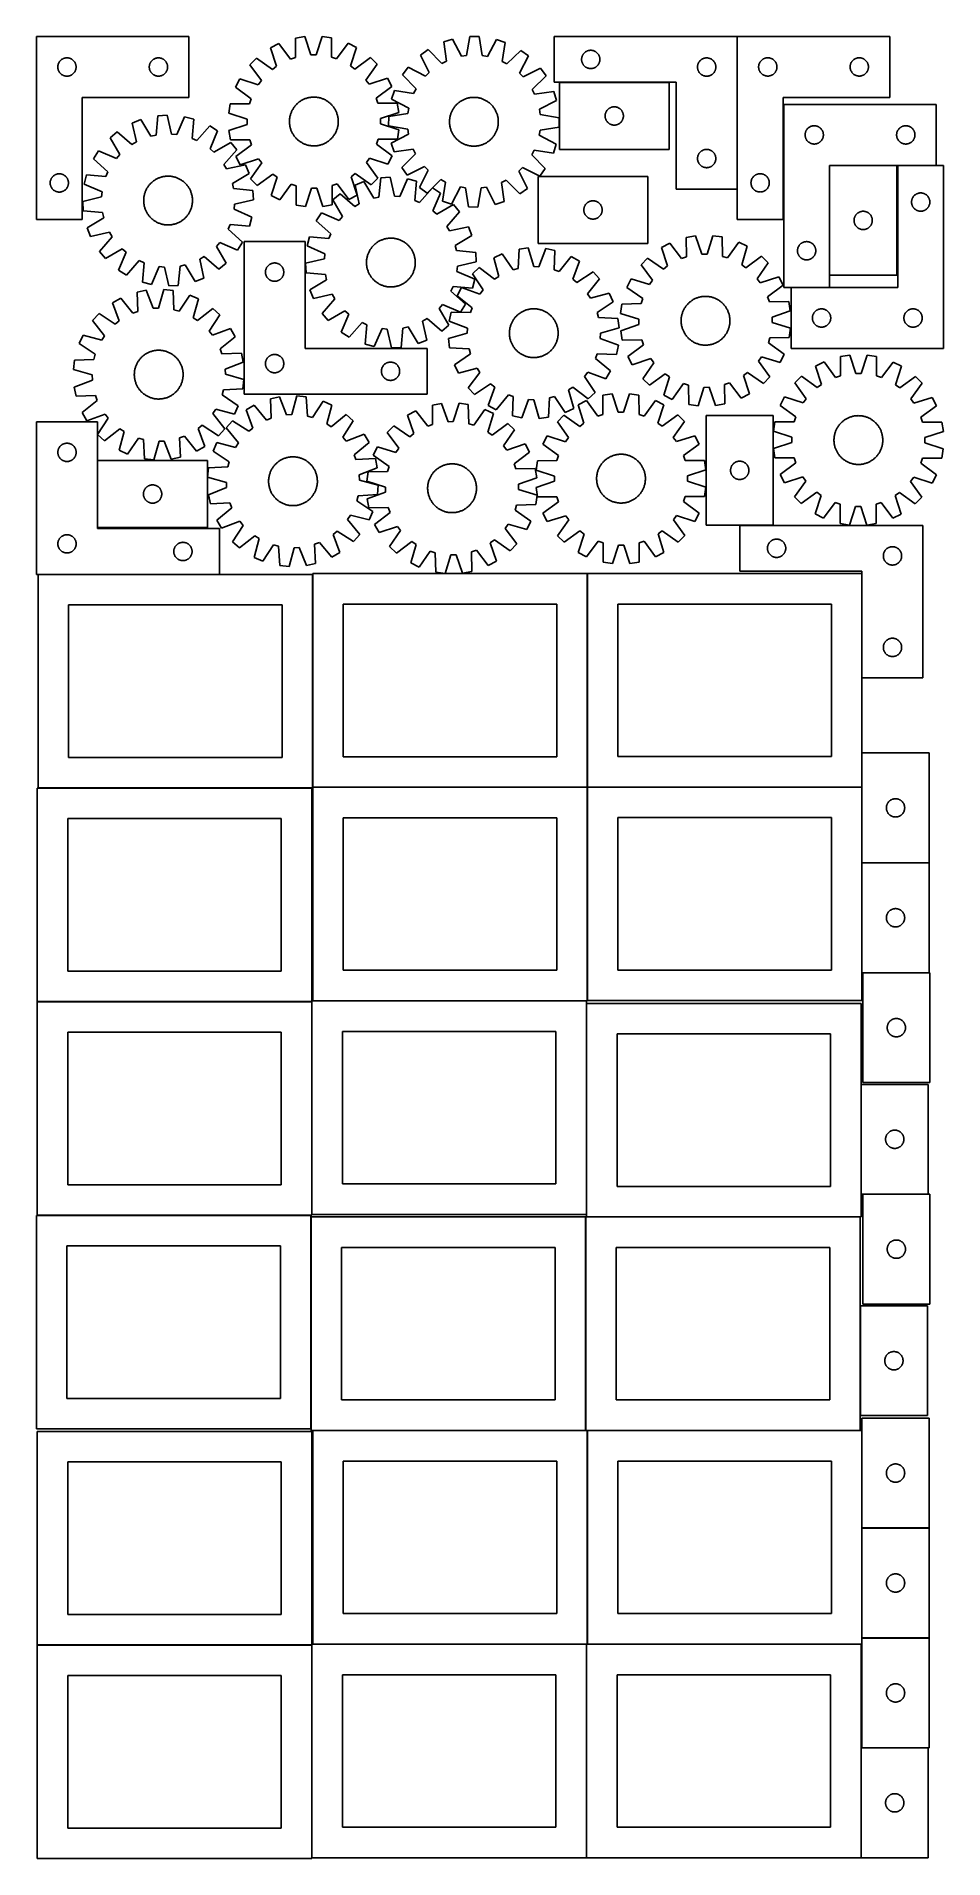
# Model space of a CAD drawing. Header units: millimetres. Extents: x 7 to 1493, y 7 to 2993.
import ezdxf

# ---------------------------------------------------------------- set-up
doc = ezdxf.new("R2010")
doc.units = ezdxf.units.MM
doc.layers.add('COMMON', color=5, linetype='CONTINUOUS', true_color=0x0000ff)
doc.layers.add('CUT', color=7, linetype='CONTINUOUS', true_color=0x000000)

msp = doc.modelspace()

# ---------------------------------------------------------------- linework, layer by layer
at = {"layer": 'COMMON'}
for p, q in [((1155.228535, 2743.328193), (1155.228535, 2993.328193)), ((1043.709593, 2918.228193), (863.709593, 2918.228193)), ((1306.63309, 2781.93604), (1306.63309, 2601.93604)), ((1416.733091, 2782.036041), (1306.733091, 2782.036041)), ((1481.53309, 2782.036041), (1418.486097, 2782.036041)), ((1306.53309, 2582.036041), (1243.486097, 2582.036041)), ((1159.774235, 2192.049775), (1214.312551, 2192.049775)), ((306.636901, 2111.599047), (9.174232, 2111.599047)), ((459.274232, 2111.499046), (459.274232, 1762.823825)), ((909.474233, 2112.823825), (909.474233, 1763.070358)), ((1359.674235, 1941.949775), (1359.674235, 2113.070358)), ((1359.674234, 1818.922964), (1359.674234, 1763.070358)), ((459.374233, 1762.723824), (909.374233, 1762.723824)), ((909.474233, 1762.623824), (909.474233, 1412.870357)), ((909.574234, 1762.970357), (1359.574234, 1762.970357)), ((1359.674234, 1762.870357), (1359.674234, 1638.922964)), ((9.174232, 1761.399045), (457.849575, 1761.399045)), ((1359.674234, 1638.722963), (1359.674234, 1458.722963)), ((1359.774235, 1638.822963), (1469.774235, 1638.822963)), ((1361.099119, 1458.622962), (1469.774235, 1458.622962)), ((457.849575, 1411.199045), (7.849575, 1411.199045)), ((457.949576, 1062.423823), (457.949576, 1411.099044)), ((459.374233, 1412.523823), (908.049576, 1412.523823)), ((908.149576, 1408.449547), (908.149576, 1062.423823)), ((1358.349577, 1275.673403), (1358.349577, 1095.673403)), ((1361.099119, 1095.573402), (1468.449578, 1095.573402)), ((7.849575, 1060.999043), (456.524735, 1060.999043)), ((456.624735, 1058.249546), (456.624735, 710.899043)), ((906.824736, 1058.249546), (906.824736, 708.249546)), ((1356.924737, 1058.349547), (908.249577, 1058.349547)), ((1357.024737, 912.623842), (1357.024737, 732.623842)), ((459.374233, 708.149545), (906.724736, 708.149545)), ((909.474233, 708.049545), (909.474233, 358.049545)), ((909.574234, 708.149545), (1356.924737, 708.149545)), ((1359.674234, 708.049545), (1359.674234, 548.449565)), ((1359.674234, 548.249564), (1359.674234, 368.249564)), ((1359.774235, 548.349564), (1469.774235, 548.349564)), ((1359.674234, 368.049563), (1359.674234, 358.049545)), ((1359.774235, 368.149563), (1469.774235, 368.149563)), ((7.849575, 356.62478), (457.849575, 356.62478)), ((457.949575, 356.52478), (457.949575, 7.849544)), ((459.374233, 357.949544), (908.049576, 357.949544)), ((908.149576, 357.849544), (908.149576, 7.849544)), ((909.574234, 357.949544), (1358.249577, 357.949544)), ((1358.349577, 187.849544), (1358.349577, 7.849544)), ((1359.774235, 187.949544), (1468.449578, 187.949544))]:
    msp.add_line(p, q, dxfattribs=at)
at = {"layer": 'CUT'}
for p, q in [((6.522144, 2993.375299), (6.522144, 2693.375299)), ((256.522144, 2993.375299), (6.522144, 2993.375299)), ((256.522144, 2893.375299), (256.522144, 2993.375299)), ((431.182931, 2990.758215), (431.150201, 2958.993869)), ((446.368601, 2993.233284), (431.182931, 2990.758215)), ((456.486054, 2963.123287), (446.368601, 2993.233284)), ((474.907162, 2993.361333), (465.060311, 2963.161758)), ((490.114431, 2991.022633), (474.907162, 2993.361333)), ((490.432199, 2959.25986), (490.114431, 2991.022633)), ((688.776646, 2989.227318), (674.108254, 2984.58309)), ((703.140364, 2960.896092), (688.776646, 2989.227318)), ((716.996951, 2993.479395), (711.619003, 2962.173606)), ((732.382566, 2993.363536), (716.996951, 2993.479395)), ((737.288443, 2961.980306), (732.382566, 2993.363536)), ((760.535635, 2988.686947), (745.746882, 2960.57525)), ((775.132422, 2983.822343), (760.535635, 2988.686947)), ((1155.128534, 2993.328193), (855.128534, 2993.328193)), ((855.128534, 2993.328193), (855.128534, 2918.328193)), ((1155.128534, 2743.328193), (1155.128534, 2993.328193)), ((1155.328535, 2993.473688), (1155.328535, 2693.473688)), ((1405.328535, 2993.473688), (1155.328535, 2993.473688)), ((1405.328535, 2893.473688), (1405.328535, 2993.473688)), ((49.815738, 2956.792605), (50.515336, 2957.120053)), ((50.515336, 2957.120053), (51.230863, 2957.411051)), ((51.230863, 2957.411051), (51.960422, 2957.66483)), ((51.960422, 2957.66483), (52.702078, 2957.880715)), ((52.702078, 2957.880715), (53.453863, 2958.058134)), ((53.453863, 2958.058134), (54.213786, 2958.196618)), ((54.213786, 2958.196618), (54.97983, 2958.295797)), ((54.97983, 2958.295797), (55.749963, 2958.35541)), ((55.749963, 2958.35541), (56.522144, 2958.375299)), ((56.522144, 2958.375299), (57.294326, 2958.35541)), ((57.294326, 2958.35541), (58.064459, 2958.295797)), ((58.064459, 2958.295797), (58.830503, 2958.196618)), ((58.830503, 2958.196618), (59.590425, 2958.058134)), ((59.590425, 2958.058134), (60.342211, 2957.880715)), ((60.342211, 2957.880715), (61.083867, 2957.66483)), ((61.083867, 2957.66483), (61.813426, 2957.411051)), ((61.813426, 2957.411051), (62.528953, 2957.120053)), ((62.528953, 2957.120053), (63.228551, 2956.792605)), ((199.815738, 2956.792605), (200.515336, 2957.120053)), ((200.515336, 2957.120053), (201.230863, 2957.411051)), ((201.230863, 2957.411051), (201.960422, 2957.66483)), ((201.960422, 2957.66483), (202.702078, 2957.880715)), ((202.702078, 2957.880715), (203.453863, 2958.058134)), ((203.453863, 2958.058134), (204.213786, 2958.196618)), ((204.213786, 2958.196618), (204.97983, 2958.295797)), ((204.97983, 2958.295797), (205.749963, 2958.35541)), ((205.749963, 2958.35541), (206.522144, 2958.375299)), ((206.522144, 2958.375299), (207.294326, 2958.35541)), ((207.294326, 2958.35541), (208.064459, 2958.295797)), ((208.064459, 2958.295797), (208.830503, 2958.196618)), ((208.830503, 2958.196618), (209.590425, 2958.058134)), ((209.590425, 2958.058134), (210.342211, 2957.880715)), ((210.342211, 2957.880715), (211.083867, 2957.66483)), ((211.083867, 2957.66483), (211.813426, 2957.411051)), ((211.813426, 2957.411051), (212.528953, 2957.120053)), ((212.528953, 2957.120053), (213.228551, 2956.792605)), ((367.390209, 2957.892833), (356.559553, 2946.964548)), ((393.273612, 2939.480223), (367.390209, 2957.892833)), ((404.080717, 2981.817533), (390.403125, 2974.770972)), ((390.403125, 2974.770972), (400.187719, 2944.55117)), ((423.007486, 2956.307689), (404.080717, 2981.817533)), ((431.150201, 2958.993869), (423.007486, 2956.307689)), ((465.060311, 2963.161758), (456.486054, 2963.123287)), ((498.598691, 2956.646857), (490.432199, 2959.25986)), ((517.295784, 2982.325515), (498.598691, 2956.646857)), ((531.036058, 2975.401974), (517.295784, 2982.325515)), ((521.523037, 2945.095586), (531.036058, 2975.401974)), ((554.199504, 2958.731023), (528.48237, 2940.086888)), ((565.12779, 2947.900367), (554.199504, 2958.731023)), ((648.583113, 2971.818571), (636.067789, 2962.868866)), ((636.067789, 2962.868866), (650.118019, 2934.380872)), ((670.998651, 2949.312607), (648.583113, 2971.818571)), ((674.108254, 2984.58309), (678.667543, 2953.147638)), ((711.619003, 2962.173606), (703.140364, 2960.896092)), ((745.746882, 2960.57525), (737.288443, 2961.980306)), ((770.100237, 2952.459118), (775.132422, 2983.822343)), ((800.462437, 2970.674865), (777.710504, 2948.509029)), ((798.363898, 2933.264528), (812.84156, 2961.537696)), ((812.84156, 2961.537696), (800.462437, 2970.674865)), ((900.148423, 2956.600374), (900.208036, 2957.370508)), ((900.208036, 2957.370508), (900.307216, 2958.136551)), ((900.307216, 2958.136551), (900.445699, 2958.896474)), ((900.445699, 2958.896474), (900.623118, 2959.648259)), ((900.623118, 2959.648259), (900.839003, 2960.389915)), ((900.839003, 2960.389915), (901.092782, 2961.119474)), ((901.092782, 2961.119474), (901.38378, 2961.835001)), ((901.38378, 2961.835001), (901.711228, 2962.5346)), ((901.711228, 2962.5346), (902.074255, 2963.216414)), ((902.074255, 2963.216414), (902.471901, 2963.878636)), ((902.471901, 2963.878636), (902.903109, 2964.519509)), ((902.903109, 2964.519509), (903.366737, 2965.137335)), ((903.366737, 2965.137335), (903.861555, 2965.730474)), ((903.861555, 2965.730474), (904.386251, 2966.297355)), ((904.386251, 2966.297355), (904.939434, 2966.836473)), ((904.939434, 2966.836473), (905.519636, 2967.346399)), ((905.519636, 2967.346399), (906.12532, 2967.825781)), ((906.12532, 2967.825781), (906.754878, 2968.273348)), ((906.754878, 2968.273348), (907.406642, 2968.687912)), ((907.406642, 2968.687912), (908.078883, 2969.068375)), ((908.078883, 2969.068375), (908.769818, 2969.413727)), ((908.769818, 2969.413727), (909.477616, 2969.723052)), ((909.477616, 2969.723052), (910.200398, 2969.995531)), ((910.200398, 2969.995531), (910.936249, 2970.230441)), ((910.936249, 2970.230441), (911.683218, 2970.427158)), ((911.683218, 2970.427158), (912.439323, 2970.585162)), ((912.439323, 2970.585162), (913.202559, 2970.704033)), ((913.202559, 2970.704033), (913.970902, 2970.783456)), ((913.970902, 2970.783456), (914.742315, 2970.82322)), ((914.742315, 2970.82322), (915.514753, 2970.82322)), ((915.514753, 2970.82322), (916.286166, 2970.783456)), ((916.286166, 2970.783456), (917.054509, 2970.704033)), ((917.054509, 2970.704033), (917.817745, 2970.585162)), ((917.817745, 2970.585162), (918.57385, 2970.427158)), ((918.57385, 2970.427158), (919.320819, 2970.230441)), ((919.320819, 2970.230441), (920.05667, 2969.995531)), ((920.05667, 2969.995531), (920.779452, 2969.723052)), ((920.779452, 2969.723052), (921.48725, 2969.413727)), ((921.48725, 2969.413727), (922.178185, 2969.068375)), ((922.178185, 2969.068375), (922.850426, 2968.687912)), ((922.850426, 2968.687912), (923.50219, 2968.273348)), ((923.50219, 2968.273348), (924.131748, 2967.825781)), ((924.131748, 2967.825781), (924.737432, 2967.346399)), ((924.737432, 2967.346399), (925.317634, 2966.836473)), ((925.317634, 2966.836473), (925.870817, 2966.297355)), ((925.870817, 2966.297355), (926.395513, 2965.730474)), ((926.395513, 2965.730474), (926.890331, 2965.137335)), ((926.890331, 2965.137335), (927.353959, 2964.519509)), ((927.353959, 2964.519509), (927.785167, 2963.878636)), ((927.785167, 2963.878636), (928.182813, 2963.216414)), ((928.182813, 2963.216414), (928.54584, 2962.5346)), ((928.54584, 2962.5346), (928.873288, 2961.835001)), ((928.873288, 2961.835001), (929.164286, 2961.119474)), ((929.164286, 2961.119474), (929.418065, 2960.389915)), ((929.418065, 2960.389915), (929.63395, 2959.648259)), ((929.63395, 2959.648259), (929.811369, 2958.896474)), ((929.811369, 2958.896474), (929.949852, 2958.136551)), ((929.949852, 2958.136551), (930.049032, 2957.370508)), ((930.049032, 2957.370508), (930.108645, 2956.600374)), ((1098.769818, 2956.913727), (1099.477616, 2957.223052)), ((1099.477616, 2957.223052), (1100.200398, 2957.495531)), ((1100.200398, 2957.495531), (1100.936249, 2957.730441)), ((1100.936249, 2957.730441), (1101.683218, 2957.927158)), ((1101.683218, 2957.927158), (1102.439323, 2958.085162)), ((1102.439323, 2958.085162), (1103.202559, 2958.204033)), ((1103.202559, 2958.204033), (1103.970902, 2958.283456)), ((1103.970902, 2958.283456), (1104.742315, 2958.32322)), ((1104.742315, 2958.32322), (1105.514753, 2958.32322)), ((1105.514753, 2958.32322), (1106.286166, 2958.283456)), ((1106.286166, 2958.283456), (1107.054509, 2958.204033)), ((1107.054509, 2958.204033), (1107.817745, 2958.085162)), ((1107.817745, 2958.085162), (1108.57385, 2957.927158)), ((1108.57385, 2957.927158), (1109.320819, 2957.730441)), ((1109.320819, 2957.730441), (1110.05667, 2957.495531)), ((1110.05667, 2957.495531), (1110.779452, 2957.223052)), ((1110.779452, 2957.223052), (1111.48725, 2956.913727)), ((1198.622128, 2956.890994), (1199.321726, 2957.218441)), ((1199.321726, 2957.218441), (1200.037254, 2957.50944)), ((1200.037254, 2957.50944), (1200.766813, 2957.763218)), ((1200.766813, 2957.763218), (1201.508468, 2957.979104)), ((1201.508468, 2957.979104), (1202.260254, 2958.156523)), ((1202.260254, 2958.156523), (1203.020176, 2958.295006)), ((1203.020176, 2958.295006), (1203.78622, 2958.394186)), ((1203.78622, 2958.394186), (1204.556354, 2958.453799)), ((1204.556354, 2958.453799), (1205.328535, 2958.473688)), ((1205.328535, 2958.473688), (1206.100716, 2958.453799)), ((1206.100716, 2958.453799), (1206.87085, 2958.394186)), ((1206.87085, 2958.394186), (1207.636894, 2958.295006)), ((1207.636894, 2958.295006), (1208.396816, 2958.156523)), ((1208.396816, 2958.156523), (1209.148602, 2957.979104)), ((1209.148602, 2957.979104), (1209.890258, 2957.763218)), ((1209.890258, 2957.763218), (1210.619816, 2957.50944)), ((1210.619816, 2957.50944), (1211.335344, 2957.218441)), ((1211.335344, 2957.218441), (1212.034942, 2956.890994)), ((1348.622128, 2956.890994), (1349.321726, 2957.218441)), ((1349.321726, 2957.218441), (1350.037254, 2957.50944)), ((1350.037254, 2957.50944), (1350.766813, 2957.763218)), ((1350.766813, 2957.763218), (1351.508468, 2957.979104)), ((1351.508468, 2957.979104), (1352.260254, 2958.156523)), ((1352.260254, 2958.156523), (1353.020176, 2958.295006)), ((1353.020176, 2958.295006), (1353.78622, 2958.394186)), ((1353.78622, 2958.394186), (1354.556354, 2958.453799)), ((1354.556354, 2958.453799), (1355.328535, 2958.473688)), ((1355.328535, 2958.473688), (1356.100716, 2958.453799)), ((1356.100716, 2958.453799), (1356.87085, 2958.394186)), ((1356.87085, 2958.394186), (1357.636894, 2958.295006)), ((1357.636894, 2958.295006), (1358.396816, 2958.156523)), ((1358.396816, 2958.156523), (1359.148602, 2957.979104)), ((1359.148602, 2957.979104), (1359.890258, 2957.763218)), ((1359.890258, 2957.763218), (1360.619816, 2957.50944)), ((1360.619816, 2957.50944), (1361.335344, 2957.218441)), ((1361.335344, 2957.218441), (1362.034942, 2956.890994)), ((41.527117, 2943.761518), (41.566882, 2944.532931)), ((41.527117, 2942.98908), (41.527117, 2943.761518)), ((41.566882, 2942.217667), (41.527117, 2942.98908)), ((41.566882, 2944.532931), (41.646304, 2945.301274)), ((41.646304, 2941.449324), (41.566882, 2942.217667)), ((41.646304, 2945.301274), (41.765175, 2946.06451)), ((41.765175, 2940.686088), (41.646304, 2941.449324)), ((41.765175, 2946.06451), (41.923179, 2946.820615)), ((41.923179, 2939.929983), (41.765175, 2940.686088)), ((41.923179, 2946.820615), (42.119896, 2947.567584)), ((42.119896, 2939.183015), (41.923179, 2939.929983)), ((42.119896, 2947.567584), (42.354806, 2948.303435)), ((42.354806, 2938.447163), (42.119896, 2939.183015)), ((42.354806, 2948.303435), (42.627285, 2949.026218)), ((42.627285, 2937.724381), (42.354806, 2938.447163)), ((42.627285, 2949.026218), (42.936611, 2949.734015)), ((42.936611, 2937.016583), (42.627285, 2937.724381)), ((42.936611, 2949.734015), (43.281963, 2950.42495)), ((43.281963, 2936.325648), (42.936611, 2937.016583)), ((43.281963, 2950.42495), (43.662425, 2951.097191)), ((43.662425, 2935.653407), (43.281963, 2936.325648)), ((43.662425, 2951.097191), (44.076989, 2951.748955)), ((44.076989, 2935.001643), (43.662425, 2935.653407)), ((44.076989, 2951.748955), (44.524556, 2952.378513)), ((44.524556, 2934.372085), (44.076989, 2935.001643)), ((44.524556, 2952.378513), (45.003938, 2952.984197)), ((45.003938, 2933.766401), (44.524556, 2934.372085)), ((45.003938, 2952.984197), (45.513864, 2953.564399)), ((45.513864, 2933.186199), (45.003938, 2933.766401)), ((45.513864, 2953.564399), (46.052982, 2954.117582)), ((46.052982, 2932.633016), (45.513864, 2933.186199)), ((46.052982, 2954.117582), (46.619863, 2954.642278)), ((46.619863, 2932.10832), (46.052982, 2932.633016)), ((46.619863, 2954.642278), (47.213002, 2955.137096)), ((47.213002, 2931.613502), (46.619863, 2932.10832)), ((47.213002, 2955.137096), (47.830828, 2955.600724)), ((47.830828, 2931.149874), (47.213002, 2931.613502)), ((47.830828, 2955.600724), (48.471702, 2956.031933)), ((48.471702, 2930.718666), (47.830828, 2931.149874)), ((48.471702, 2956.031933), (49.133923, 2956.429578)), ((49.133923, 2930.32102), (48.471702, 2930.718666)), ((49.133923, 2956.429578), (49.815738, 2956.792605)), ((49.815738, 2929.957993), (49.133923, 2930.32102)), ((50.515336, 2929.630546), (49.815738, 2929.957993)), ((51.230863, 2929.339547), (50.515336, 2929.630546)), ((51.960422, 2929.085768), (51.230863, 2929.339547)), ((52.702078, 2928.869883), (51.960422, 2929.085768)), ((53.453863, 2928.692464), (52.702078, 2928.869883)), ((54.213786, 2928.553981), (53.453863, 2928.692464)), ((54.97983, 2928.454801), (54.213786, 2928.553981)), ((55.749963, 2928.395188), (54.97983, 2928.454801)), ((56.522144, 2928.375299), (55.749963, 2928.395188)), ((57.294326, 2928.395188), (56.522144, 2928.375299)), ((58.064459, 2928.454801), (57.294326, 2928.395188)), ((58.830503, 2928.553981), (58.064459, 2928.454801)), ((59.590425, 2928.692464), (58.830503, 2928.553981)), ((60.342211, 2928.869883), (59.590425, 2928.692464)), ((61.083867, 2929.085768), (60.342211, 2928.869883)), ((61.813426, 2929.339547), (61.083867, 2929.085768)), ((62.528953, 2929.630546), (61.813426, 2929.339547)), ((63.228551, 2929.957993), (62.528953, 2929.630546)), ((63.228551, 2956.792605), (63.910366, 2956.429578)), ((63.910366, 2930.32102), (63.228551, 2929.957993)), ((63.910366, 2956.429578), (64.572587, 2956.031933)), ((64.572587, 2930.718666), (63.910366, 2930.32102)), ((64.572587, 2956.031933), (65.213461, 2955.600724)), ((65.213461, 2931.149874), (64.572587, 2930.718666)), ((65.213461, 2955.600724), (65.831287, 2955.137096)), ((65.831287, 2931.613502), (65.213461, 2931.149874)), ((65.831287, 2955.137096), (66.424426, 2954.642278)), ((66.424426, 2932.10832), (65.831287, 2931.613502)), ((66.424426, 2954.642278), (66.991307, 2954.117582)), ((66.991307, 2932.633016), (66.424426, 2932.10832)), ((66.991307, 2954.117582), (67.530425, 2953.564399)), ((67.530425, 2933.186199), (66.991307, 2932.633016)), ((67.530425, 2953.564399), (68.040351, 2952.984197)), ((68.040351, 2933.766401), (67.530425, 2933.186199)), ((68.040351, 2952.984197), (68.519733, 2952.378513)), ((68.519733, 2934.372085), (68.040351, 2933.766401)), ((68.519733, 2952.378513), (68.9673, 2951.748955)), ((68.9673, 2935.001643), (68.519733, 2934.372085)), ((68.9673, 2951.748955), (69.381864, 2951.097191)), ((69.381864, 2935.653407), (68.9673, 2935.001643)), ((69.381864, 2951.097191), (69.762326, 2950.42495)), ((69.762326, 2936.325648), (69.381864, 2935.653407)), ((69.762326, 2950.42495), (70.107678, 2949.734015)), ((70.107678, 2937.016583), (69.762326, 2936.325648)), ((70.107678, 2949.734015), (70.417004, 2949.026218)), ((70.417004, 2937.724381), (70.107678, 2937.016583)), ((70.417004, 2949.026218), (70.689483, 2948.303435)), ((70.689483, 2938.447163), (70.417004, 2937.724381)), ((70.689483, 2948.303435), (70.924393, 2947.567584)), ((70.924393, 2939.183015), (70.689483, 2938.447163)), ((70.924393, 2947.567584), (71.12111, 2946.820615)), ((71.12111, 2939.929983), (70.924393, 2939.183015)), ((71.12111, 2946.820615), (71.279114, 2946.06451)), ((71.279114, 2940.686088), (71.12111, 2939.929983)), ((71.279114, 2946.06451), (71.397985, 2945.301274)), ((71.397985, 2941.449324), (71.279114, 2940.686088)), ((71.397985, 2945.301274), (71.477407, 2944.532931)), ((71.477407, 2942.217667), (71.397985, 2941.449324)), ((71.477407, 2944.532931), (71.517171, 2943.761518)), ((71.517171, 2942.98908), (71.477407, 2942.217667)), ((71.517171, 2943.761518), (71.517171, 2942.98908)), ((191.527117, 2943.761518), (191.566882, 2944.532931)), ((191.527117, 2942.98908), (191.527117, 2943.761518)), ((191.566882, 2942.217667), (191.527117, 2942.98908)), ((191.566882, 2944.532931), (191.646304, 2945.301274)), ((191.646304, 2941.449324), (191.566882, 2942.217667)), ((191.646304, 2945.301274), (191.765175, 2946.06451)), ((191.765175, 2940.686088), (191.646304, 2941.449324)), ((191.765175, 2946.06451), (191.923179, 2946.820615)), ((191.923179, 2939.929983), (191.765175, 2940.686088)), ((191.923179, 2946.820615), (192.119896, 2947.567584)), ((192.119896, 2939.183015), (191.923179, 2939.929983)), ((192.119896, 2947.567584), (192.354806, 2948.303435)), ((192.354806, 2938.447163), (192.119896, 2939.183015)), ((192.354806, 2948.303435), (192.627285, 2949.026218)), ((192.627285, 2937.724381), (192.354806, 2938.447163)), ((192.627285, 2949.026218), (192.936611, 2949.734015)), ((192.936611, 2937.016583), (192.627285, 2937.724381)), ((192.936611, 2949.734015), (193.281963, 2950.42495)), ((193.281963, 2936.325648), (192.936611, 2937.016583)), ((193.281963, 2950.42495), (193.662425, 2951.097191)), ((193.662425, 2935.653407), (193.281963, 2936.325648)), ((193.662425, 2951.097191), (194.076989, 2951.748955)), ((194.076989, 2935.001643), (193.662425, 2935.653407)), ((194.076989, 2951.748955), (194.524556, 2952.378513)), ((194.524556, 2934.372085), (194.076989, 2935.001643)), ((194.524556, 2952.378513), (195.003938, 2952.984197)), ((195.003938, 2933.766401), (194.524556, 2934.372085)), ((195.003938, 2952.984197), (195.513864, 2953.564399)), ((195.513864, 2933.186199), (195.003938, 2933.766401)), ((195.513864, 2953.564399), (196.052982, 2954.117582)), ((196.052982, 2932.633016), (195.513864, 2933.186199)), ((196.052982, 2954.117582), (196.619863, 2954.642278)), ((196.619863, 2932.10832), (196.052982, 2932.633016)), ((196.619863, 2954.642278), (197.213002, 2955.137096)), ((197.213002, 2931.613502), (196.619863, 2932.10832)), ((197.213002, 2955.137096), (197.830828, 2955.600724)), ((197.830828, 2931.149874), (197.213002, 2931.613502)), ((197.830828, 2955.600724), (198.471702, 2956.031933)), ((198.471702, 2930.718666), (197.830828, 2931.149874)), ((198.471702, 2956.031933), (199.133923, 2956.429578)), ((199.133923, 2930.32102), (198.471702, 2930.718666)), ((199.133923, 2956.429578), (199.815738, 2956.792605)), ((199.815738, 2929.957993), (199.133923, 2930.32102)), ((200.515336, 2929.630546), (199.815738, 2929.957993)), ((201.230863, 2929.339547), (200.515336, 2929.630546)), ((201.960422, 2929.085768), (201.230863, 2929.339547)), ((202.702078, 2928.869883), (201.960422, 2929.085768)), ((203.453863, 2928.692464), (202.702078, 2928.869883)), ((204.213786, 2928.553981), (203.453863, 2928.692464)), ((204.97983, 2928.454801), (204.213786, 2928.553981)), ((205.749963, 2928.395188), (204.97983, 2928.454801)), ((206.522144, 2928.375299), (205.749963, 2928.395188)), ((207.294326, 2928.395188), (206.522144, 2928.375299)), ((208.064459, 2928.454801), (207.294326, 2928.395188)), ((208.830503, 2928.553981), (208.064459, 2928.454801)), ((209.590425, 2928.692464), (208.830503, 2928.553981)), ((210.342211, 2928.869883), (209.590425, 2928.692464)), ((211.083867, 2929.085768), (210.342211, 2928.869883)), ((211.813426, 2929.339547), (211.083867, 2929.085768)), ((212.528953, 2929.630546), (211.813426, 2929.339547)), ((213.228551, 2929.957993), (212.528953, 2929.630546)), ((213.228551, 2956.792605), (213.910366, 2956.429578)), ((213.910366, 2930.32102), (213.228551, 2929.957993)), ((213.910366, 2956.429578), (214.572587, 2956.031933)), ((214.572587, 2930.718666), (213.910366, 2930.32102)), ((214.572587, 2956.031933), (215.213461, 2955.600724)), ((215.213461, 2931.149874), (214.572587, 2930.718666)), ((215.213461, 2955.600724), (215.831287, 2955.137096)), ((215.831287, 2931.613502), (215.213461, 2931.149874)), ((215.831287, 2955.137096), (216.424426, 2954.642278)), ((216.424426, 2932.10832), (215.831287, 2931.613502)), ((216.424426, 2954.642278), (216.991307, 2954.117582)), ((216.991307, 2932.633016), (216.424426, 2932.10832)), ((216.991307, 2954.117582), (217.530425, 2953.564399)), ((217.530425, 2933.186199), (216.991307, 2932.633016)), ((217.530425, 2953.564399), (218.040351, 2952.984197)), ((218.040351, 2933.766401), (217.530425, 2933.186199)), ((218.040351, 2952.984197), (218.519733, 2952.378513)), ((218.519733, 2934.372085), (218.040351, 2933.766401)), ((218.519733, 2952.378513), (218.9673, 2951.748955)), ((218.9673, 2935.001643), (218.519733, 2934.372085)), ((218.9673, 2951.748955), (219.381864, 2951.097191)), ((219.381864, 2935.653407), (218.9673, 2935.001643)), ((219.381864, 2951.097191), (219.762326, 2950.42495)), ((219.762326, 2936.325648), (219.381864, 2935.653407)), ((219.762326, 2950.42495), (220.107678, 2949.734015)), ((220.107678, 2937.016583), (219.762326, 2936.325648)), ((220.107678, 2949.734015), (220.417004, 2949.026218)), ((220.417004, 2937.724381), (220.107678, 2937.016583)), ((220.417004, 2949.026218), (220.689483, 2948.303435)), ((220.689483, 2938.447163), (220.417004, 2937.724381)), ((220.689483, 2948.303435), (220.924393, 2947.567584)), ((220.924393, 2939.183015), (220.689483, 2938.447163)), ((220.924393, 2947.567584), (221.12111, 2946.820615)), ((221.12111, 2939.929983), (220.924393, 2939.183015)), ((221.12111, 2946.820615), (221.279114, 2946.06451)), ((221.279114, 2940.686088), (221.12111, 2939.929983)), ((221.279114, 2946.06451), (221.397985, 2945.301274)), ((221.397985, 2941.449324), (221.279114, 2940.686088)), ((221.397985, 2945.301274), (221.477407, 2944.532931)), ((221.477407, 2942.217667), (221.397985, 2941.449324)), ((221.477407, 2944.532931), (221.517171, 2943.761518)), ((221.517171, 2942.98908), (221.477407, 2942.217667)), ((221.517171, 2943.761518), (221.517171, 2942.98908)), ((356.559553, 2946.964548), (375.203688, 2921.247414)), ((400.187719, 2944.55117), (393.273612, 2939.480223)), ((528.48237, 2940.086888), (521.523037, 2945.095586)), ((546.71518, 2922.016964), (565.12779, 2947.900367)), ((615.73639, 2942.841384), (606.599221, 2930.462261)), ((606.599221, 2930.462261), (628.765058, 2907.710328)), ((644.009559, 2928.363722), (615.73639, 2942.841384)), ((650.118019, 2934.380872), (644.009559, 2928.363722)), ((678.667543, 2953.147638), (670.998651, 2949.312607)), ((777.710504, 2948.509029), (770.100237, 2952.459118)), ((804.381048, 2927.156068), (798.363898, 2933.264528)), ((832.869042, 2941.206297), (804.381048, 2927.156068)), ((819.312783, 2906.275436), (841.818747, 2928.690974)), ((841.818747, 2928.690974), (832.869042, 2941.206297)), ((900.128534, 2955.828193), (900.148423, 2956.600374)), ((900.148423, 2955.056011), (900.128534, 2955.828193)), ((900.208036, 2954.285878), (900.148423, 2955.056011)), ((900.307216, 2953.519834), (900.208036, 2954.285878)), ((900.445699, 2952.759912), (900.307216, 2953.519834)), ((900.623118, 2952.008126), (900.445699, 2952.759912)), ((900.839003, 2951.26647), (900.623118, 2952.008126)), ((901.092782, 2950.536911), (900.839003, 2951.26647)), ((901.38378, 2949.821384), (901.092782, 2950.536911)), ((901.711228, 2949.121786), (901.38378, 2949.821384)), ((902.074255, 2948.439972), (901.711228, 2949.121786)), ((902.471901, 2947.77775), (902.074255, 2948.439972)), ((902.903109, 2947.136876), (902.471901, 2947.77775)), ((903.366737, 2946.51905), (902.903109, 2947.136876)), ((903.861555, 2945.925911), (903.366737, 2946.51905)), ((904.386251, 2945.35903), (903.861555, 2945.925911)), ((904.939434, 2944.819912), (904.386251, 2945.35903)), ((905.519636, 2944.309986), (904.939434, 2944.819912)), ((906.12532, 2943.830604), (905.519636, 2944.309986)), ((906.754878, 2943.383037), (906.12532, 2943.830604)), ((907.406642, 2942.968473), (906.754878, 2943.383037)), ((908.078883, 2942.588011), (907.406642, 2942.968473)), ((908.769818, 2942.242659), (908.078883, 2942.588011)), ((909.477616, 2941.933333), (908.769818, 2942.242659)), ((910.200398, 2941.660854), (909.477616, 2941.933333)), ((910.936249, 2941.425945), (910.200398, 2941.660854)), ((911.683218, 2941.229227), (910.936249, 2941.425945)), ((912.439323, 2941.071223), (911.683218, 2941.229227)), ((913.202559, 2940.952353), (912.439323, 2941.071223)), ((913.970902, 2940.87293), (913.202559, 2940.952353)), ((914.742315, 2940.833166), (913.970902, 2940.87293)), ((915.514753, 2940.833166), (914.742315, 2940.833166)), ((916.286166, 2940.87293), (915.514753, 2940.833166)), ((917.054509, 2940.952353), (916.286166, 2940.87293)), ((917.817745, 2941.071223), (917.054509, 2940.952353)), ((918.57385, 2941.229227), (917.817745, 2941.071223)), ((919.320819, 2941.425945), (918.57385, 2941.229227)), ((920.05667, 2941.660854), (919.320819, 2941.425945)), ((920.779452, 2941.933333), (920.05667, 2941.660854)), ((921.48725, 2942.242659), (920.779452, 2941.933333)), ((922.178185, 2942.588011), (921.48725, 2942.242659)), ((922.850426, 2942.968473), (922.178185, 2942.588011)), ((923.50219, 2943.383037), (922.850426, 2942.968473)), ((924.131748, 2943.830604), (923.50219, 2943.383037)), ((924.737432, 2944.309986), (924.131748, 2943.830604)), ((925.317634, 2944.819912), (924.737432, 2944.309986)), ((925.870817, 2945.35903), (925.317634, 2944.819912)), ((926.395513, 2945.925911), (925.870817, 2945.35903)), ((926.890331, 2946.51905), (926.395513, 2945.925911)), ((927.353959, 2947.136876), (926.890331, 2946.51905)), ((927.785167, 2947.77775), (927.353959, 2947.136876)), ((928.182813, 2948.439972), (927.785167, 2947.77775)), ((928.54584, 2949.121786), (928.182813, 2948.439972)), ((928.873288, 2949.821384), (928.54584, 2949.121786)), ((929.164286, 2950.536911), (928.873288, 2949.821384)), ((929.418065, 2951.26647), (929.164286, 2950.536911)), ((929.63395, 2952.008126), (929.418065, 2951.26647)), ((929.811369, 2952.759912), (929.63395, 2952.008126)), ((929.949852, 2953.519834), (929.811369, 2952.759912)), ((930.049032, 2954.285878), (929.949852, 2953.519834)), ((930.108645, 2955.056011), (930.049032, 2954.285878)), ((930.108645, 2956.600374), (930.128534, 2955.828193)), ((930.128534, 2955.828193), (930.108645, 2955.056011)), ((1090.128534, 2943.328193), (1090.148423, 2944.100374)), ((1090.148423, 2942.556011), (1090.128534, 2943.328193)), ((1090.148423, 2944.100374), (1090.208036, 2944.870508)), ((1090.208036, 2941.785878), (1090.148423, 2942.556011)), ((1090.208036, 2944.870508), (1090.307216, 2945.636551)), ((1090.307216, 2941.019834), (1090.208036, 2941.785878)), ((1090.307216, 2945.636551), (1090.445699, 2946.396474)), ((1090.445699, 2940.259912), (1090.307216, 2941.019834)), ((1090.445699, 2946.396474), (1090.623118, 2947.148259)), ((1090.623118, 2939.508126), (1090.445699, 2940.259912)), ((1090.623118, 2947.148259), (1090.839003, 2947.889915)), ((1090.839003, 2938.76647), (1090.623118, 2939.508126)), ((1090.839003, 2947.889915), (1091.092782, 2948.619474)), ((1091.092782, 2938.036911), (1090.839003, 2938.76647)), ((1091.092782, 2948.619474), (1091.38378, 2949.335001)), ((1091.38378, 2937.321384), (1091.092782, 2938.036911)), ((1091.38378, 2949.335001), (1091.711228, 2950.0346)), ((1091.711228, 2936.621786), (1091.38378, 2937.321384)), ((1091.711228, 2950.0346), (1092.074255, 2950.716414)), ((1092.074255, 2935.939972), (1091.711228, 2936.621786)), ((1092.074255, 2950.716414), (1092.471901, 2951.378636)), ((1092.471901, 2935.27775), (1092.074255, 2935.939972)), ((1092.471901, 2951.378636), (1092.903109, 2952.019509)), ((1092.903109, 2934.636876), (1092.471901, 2935.27775)), ((1092.903109, 2952.019509), (1093.366737, 2952.637335)), ((1093.366737, 2934.01905), (1092.903109, 2934.636876)), ((1093.366737, 2952.637335), (1093.861555, 2953.230474)), ((1093.861555, 2933.425911), (1093.366737, 2934.01905)), ((1093.861555, 2953.230474), (1094.386251, 2953.797355)), ((1094.386251, 2932.85903), (1093.861555, 2933.425911)), ((1094.386251, 2953.797355), (1094.939434, 2954.336473)), ((1094.939434, 2932.319912), (1094.386251, 2932.85903)), ((1094.939434, 2954.336473), (1095.519636, 2954.846399)), ((1095.519636, 2931.809986), (1094.939434, 2932.319912)), ((1095.519636, 2954.846399), (1096.12532, 2955.325781)), ((1096.12532, 2931.330604), (1095.519636, 2931.809986)), ((1096.12532, 2955.325781), (1096.754878, 2955.773348)), ((1096.754878, 2930.883037), (1096.12532, 2931.330604)), ((1096.754878, 2955.773348), (1097.406642, 2956.187912)), ((1097.406642, 2930.468473), (1096.754878, 2930.883037)), ((1097.406642, 2956.187912), (1098.078883, 2956.568375)), ((1098.078883, 2930.088011), (1097.406642, 2930.468473)), ((1098.078883, 2956.568375), (1098.769818, 2956.913727)), ((1098.769818, 2929.742659), (1098.078883, 2930.088011)), ((1099.477616, 2929.433333), (1098.769818, 2929.742659)), ((1100.200398, 2929.160854), (1099.477616, 2929.433333)), ((1100.936249, 2928.925945), (1100.200398, 2929.160854)), ((1101.683218, 2928.729227), (1100.936249, 2928.925945)), ((1102.439323, 2928.571223), (1101.683218, 2928.729227)), ((1103.202559, 2928.452353), (1102.439323, 2928.571223)), ((1103.970902, 2928.37293), (1103.202559, 2928.452353)), ((1104.742315, 2928.333166), (1103.970902, 2928.37293)), ((1105.514753, 2928.333166), (1104.742315, 2928.333166)), ((1106.286166, 2928.37293), (1105.514753, 2928.333166)), ((1107.054509, 2928.452353), (1106.286166, 2928.37293)), ((1107.817745, 2928.571223), (1107.054509, 2928.452353)), ((1108.57385, 2928.729227), (1107.817745, 2928.571223)), ((1109.320819, 2928.925945), (1108.57385, 2928.729227)), ((1110.05667, 2929.160854), (1109.320819, 2928.925945)), ((1110.779452, 2929.433333), (1110.05667, 2929.160854)), ((1111.48725, 2929.742659), (1110.779452, 2929.433333)), ((1111.48725, 2956.913727), (1112.178185, 2956.568375)), ((1112.178185, 2930.088011), (1111.48725, 2929.742659)), ((1112.178185, 2956.568375), (1112.850426, 2956.187912)), ((1112.850426, 2930.468473), (1112.178185, 2930.088011)), ((1112.850426, 2956.187912), (1113.50219, 2955.773348)), ((1113.50219, 2930.883037), (1112.850426, 2930.468473)), ((1113.50219, 2955.773348), (1114.131748, 2955.325781)), ((1114.131748, 2931.330604), (1113.50219, 2930.883037)), ((1114.131748, 2955.325781), (1114.737432, 2954.846399)), ((1114.737432, 2931.809986), (1114.131748, 2931.330604)), ((1114.737432, 2954.846399), (1115.317634, 2954.336473)), ((1115.317634, 2932.319912), (1114.737432, 2931.809986)), ((1115.317634, 2954.336473), (1115.870817, 2953.797355)), ((1115.870817, 2932.85903), (1115.317634, 2932.319912)), ((1115.870817, 2953.797355), (1116.395513, 2953.230474)), ((1116.395513, 2933.425911), (1115.870817, 2932.85903)), ((1116.395513, 2953.230474), (1116.890331, 2952.637335)), ((1116.890331, 2934.01905), (1116.395513, 2933.425911)), ((1116.890331, 2952.637335), (1117.353959, 2952.019509)), ((1117.353959, 2934.636876), (1116.890331, 2934.01905)), ((1117.353959, 2952.019509), (1117.785167, 2951.378636)), ((1117.785167, 2935.27775), (1117.353959, 2934.636876)), ((1117.785167, 2951.378636), (1118.182813, 2950.716414)), ((1118.182813, 2935.939972), (1117.785167, 2935.27775)), ((1118.182813, 2950.716414), (1118.54584, 2950.0346)), ((1118.54584, 2936.621786), (1118.182813, 2935.939972)), ((1118.54584, 2950.0346), (1118.873288, 2949.335001)), ((1118.873288, 2937.321384), (1118.54584, 2936.621786)), ((1118.873288, 2949.335001), (1119.164286, 2948.619474)), ((1119.164286, 2938.036911), (1118.873288, 2937.321384)), ((1119.164286, 2948.619474), (1119.418065, 2947.889915)), ((1119.418065, 2938.76647), (1119.164286, 2938.036911)), ((1119.418065, 2947.889915), (1119.63395, 2947.148259)), ((1119.63395, 2939.508126), (1119.418065, 2938.76647)), ((1119.63395, 2947.148259), (1119.811369, 2946.396474)), ((1119.811369, 2940.259912), (1119.63395, 2939.508126)), ((1119.811369, 2946.396474), (1119.949852, 2945.636551)), ((1119.949852, 2941.019834), (1119.811369, 2940.259912)), ((1119.949852, 2945.636551), (1120.049032, 2944.870508)), ((1120.049032, 2941.785878), (1119.949852, 2941.019834)), ((1120.049032, 2944.870508), (1120.108645, 2944.100374)), ((1120.108645, 2942.556011), (1120.049032, 2941.785878)), ((1120.108645, 2944.100374), (1120.128534, 2943.328193)), ((1120.128534, 2943.328193), (1120.108645, 2942.556011)), ((1190.333508, 2943.859906), (1190.373272, 2944.63132)), ((1190.333508, 2943.087469), (1190.333508, 2943.859906)), ((1190.373272, 2942.316056), (1190.333508, 2943.087469)), ((1190.373272, 2944.63132), (1190.452695, 2945.399663)), ((1190.452695, 2941.547712), (1190.373272, 2942.316056)), ((1190.452695, 2945.399663), (1190.571566, 2946.162899)), ((1190.571566, 2940.784476), (1190.452695, 2941.547712)), ((1190.571566, 2946.162899), (1190.729569, 2946.919004)), ((1190.729569, 2940.028372), (1190.571566, 2940.784476)), ((1190.729569, 2946.919004), (1190.926287, 2947.665972)), ((1190.926287, 2939.281403), (1190.729569, 2940.028372)), ((1190.926287, 2947.665972), (1191.161197, 2948.401824)), ((1191.161197, 2938.545552), (1190.926287, 2939.281403)), ((1191.161197, 2948.401824), (1191.433675, 2949.124606)), ((1191.433675, 2937.822769), (1191.161197, 2938.545552)), ((1191.433675, 2949.124606), (1191.743001, 2949.832404)), ((1191.743001, 2937.114972), (1191.433675, 2937.822769)), ((1191.743001, 2949.832404), (1192.088353, 2950.523339)), ((1192.088353, 2936.424037), (1191.743001, 2937.114972)), ((1192.088353, 2950.523339), (1192.468816, 2951.19558)), ((1192.468816, 2935.751796), (1192.088353, 2936.424037)), ((1192.468816, 2951.19558), (1192.88338, 2951.847344)), ((1192.88338, 2935.100032), (1192.468816, 2935.751796)), ((1192.88338, 2951.847344), (1193.330946, 2952.476902)), ((1193.330946, 2934.470474), (1192.88338, 2935.100032)), ((1193.330946, 2952.476902), (1193.810328, 2953.082585)), ((1193.810328, 2933.86479), (1193.330946, 2934.470474)), ((1193.810328, 2953.082585), (1194.320255, 2953.662788)), ((1194.320255, 2933.284588), (1193.810328, 2933.86479)), ((1194.320255, 2953.662788), (1194.859373, 2954.215971)), ((1194.859373, 2932.731405), (1194.320255, 2933.284588)), ((1194.859373, 2954.215971), (1195.426253, 2954.740667)), ((1195.426253, 2932.206709), (1194.859373, 2932.731405)), ((1195.426253, 2954.740667), (1196.019393, 2955.235485)), ((1196.019393, 2931.711891), (1195.426253, 2932.206709)), ((1196.019393, 2955.235485), (1196.637219, 2955.699113)), ((1196.637219, 2931.248263), (1196.019393, 2931.711891)), ((1196.637219, 2955.699113), (1197.278092, 2956.130321)), ((1197.278092, 2930.817054), (1196.637219, 2931.248263)), ((1197.278092, 2956.130321), (1197.940314, 2956.527966)), ((1197.940314, 2930.419409), (1197.278092, 2930.817054)), ((1197.940314, 2956.527966), (1198.622128, 2956.890994)), ((1198.622128, 2930.056382), (1197.940314, 2930.419409)), ((1199.321726, 2929.728934), (1198.622128, 2930.056382)), ((1200.037254, 2929.437935), (1199.321726, 2929.728934)), ((1200.766813, 2929.184157), (1200.037254, 2929.437935)), ((1201.508468, 2928.968272), (1200.766813, 2929.184157)), ((1202.260254, 2928.790852), (1201.508468, 2928.968272)), ((1203.020176, 2928.652369), (1202.260254, 2928.790852)), ((1203.78622, 2928.55319), (1203.020176, 2928.652369)), ((1204.556354, 2928.493576), (1203.78622, 2928.55319)), ((1205.328535, 2928.473688), (1204.556354, 2928.493576)), ((1206.100716, 2928.493576), (1205.328535, 2928.473688)), ((1206.87085, 2928.55319), (1206.100716, 2928.493576)), ((1207.636894, 2928.652369), (1206.87085, 2928.55319)), ((1208.396816, 2928.790852), (1207.636894, 2928.652369)), ((1209.148602, 2928.968272), (1208.396816, 2928.790852)), ((1209.890258, 2929.184157), (1209.148602, 2928.968272)), ((1210.619816, 2929.437935), (1209.890258, 2929.184157)), ((1211.335344, 2929.728934), (1210.619816, 2929.437935)), ((1212.034942, 2930.056382), (1211.335344, 2929.728934)), ((1212.034942, 2956.890994), (1212.716756, 2956.527966)), ((1212.716756, 2930.419409), (1212.034942, 2930.056382)), ((1212.716756, 2956.527966), (1213.378978, 2956.130321)), ((1213.378978, 2930.817054), (1212.716756, 2930.419409)), ((1213.378978, 2956.130321), (1214.019851, 2955.699113)), ((1214.019851, 2931.248263), (1213.378978, 2930.817054)), ((1214.019851, 2955.699113), (1214.637677, 2955.235485)), ((1214.637677, 2931.711891), (1214.019851, 2931.248263)), ((1214.637677, 2955.235485), (1215.230817, 2954.740667)), ((1215.230817, 2932.206709), (1214.637677, 2931.711891)), ((1215.230817, 2954.740667), (1215.797697, 2954.215971)), ((1215.797697, 2932.731405), (1215.230817, 2932.206709)), ((1215.797697, 2954.215971), (1216.336816, 2953.662788)), ((1216.336816, 2933.284588), (1215.797697, 2932.731405)), ((1216.336816, 2953.662788), (1216.846742, 2953.082585)), ((1216.846742, 2933.86479), (1216.336816, 2933.284588)), ((1216.846742, 2953.082585), (1217.326124, 2952.476902)), ((1217.326124, 2934.470474), (1216.846742, 2933.86479)), ((1217.326124, 2952.476902), (1217.77369, 2951.847344)), ((1217.77369, 2935.100032), (1217.326124, 2934.470474)), ((1217.77369, 2951.847344), (1218.188254, 2951.19558)), ((1218.188254, 2935.751796), (1217.77369, 2935.100032)), ((1218.188254, 2951.19558), (1218.568717, 2950.523339)), ((1218.568717, 2936.424037), (1218.188254, 2935.751796)), ((1218.568717, 2950.523339), (1218.914069, 2949.832404)), ((1218.914069, 2937.114972), (1218.568717, 2936.424037)), ((1218.914069, 2949.832404), (1219.223395, 2949.124606)), ((1219.223395, 2937.822769), (1218.914069, 2937.114972)), ((1219.223395, 2949.124606), (1219.495873, 2948.401824)), ((1219.495873, 2938.545552), (1219.223395, 2937.822769)), ((1219.495873, 2948.401824), (1219.730783, 2947.665972)), ((1219.730783, 2939.281403), (1219.495873, 2938.545552)), ((1219.730783, 2947.665972), (1219.927501, 2946.919004)), ((1219.927501, 2940.028372), (1219.730783, 2939.281403)), ((1219.927501, 2946.919004), (1220.085504, 2946.162899)), ((1220.085504, 2940.784476), (1219.927501, 2940.028372)), ((1220.085504, 2946.162899), (1220.204375, 2945.399663)), ((1220.204375, 2941.547712), (1220.085504, 2940.784476)), ((1220.204375, 2945.399663), (1220.283798, 2944.63132)), ((1220.283798, 2942.316056), (1220.204375, 2941.547712)), ((1220.283798, 2944.63132), (1220.323562, 2943.859906)), ((1220.323562, 2943.087469), (1220.283798, 2942.316056)), ((1220.323562, 2943.859906), (1220.323562, 2943.087469)), ((1340.333508, 2943.859906), (1340.373272, 2944.63132)), ((1340.333508, 2943.087469), (1340.333508, 2943.859906)), ((1340.373272, 2942.316056), (1340.333508, 2943.087469)), ((1340.373272, 2944.63132), (1340.452695, 2945.399663)), ((1340.452695, 2941.547712), (1340.373272, 2942.316056)), ((1340.452695, 2945.399663), (1340.571566, 2946.162899)), ((1340.571566, 2940.784476), (1340.452695, 2941.547712)), ((1340.571566, 2946.162899), (1340.729569, 2946.919004)), ((1340.729569, 2940.028372), (1340.571566, 2940.784476)), ((1340.729569, 2946.919004), (1340.926287, 2947.665972)), ((1340.926287, 2939.281403), (1340.729569, 2940.028372)), ((1340.926287, 2947.665972), (1341.161197, 2948.401824)), ((1341.161197, 2938.545552), (1340.926287, 2939.281403)), ((1341.161197, 2948.401824), (1341.433675, 2949.124606)), ((1341.433675, 2937.822769), (1341.161197, 2938.545552)), ((1341.433675, 2949.124606), (1341.743001, 2949.832404)), ((1341.743001, 2937.114972), (1341.433675, 2937.822769)), ((1341.743001, 2949.832404), (1342.088353, 2950.523339)), ((1342.088353, 2936.424037), (1341.743001, 2937.114972)), ((1342.088353, 2950.523339), (1342.468816, 2951.19558)), ((1342.468816, 2935.751796), (1342.088353, 2936.424037)), ((1342.468816, 2951.19558), (1342.88338, 2951.847344)), ((1342.88338, 2935.100032), (1342.468816, 2935.751796)), ((1342.88338, 2951.847344), (1343.330946, 2952.476902)), ((1343.330946, 2934.470474), (1342.88338, 2935.100032)), ((1343.330946, 2952.476902), (1343.810328, 2953.082585)), ((1343.810328, 2933.86479), (1343.330946, 2934.470474)), ((1343.810328, 2953.082585), (1344.320255, 2953.662788)), ((1344.320255, 2933.284588), (1343.810328, 2933.86479)), ((1344.320255, 2953.662788), (1344.859373, 2954.215971)), ((1344.859373, 2932.731405), (1344.320255, 2933.284588)), ((1344.859373, 2954.215971), (1345.426253, 2954.740667)), ((1345.426253, 2932.206709), (1344.859373, 2932.731405)), ((1345.426253, 2954.740667), (1346.019393, 2955.235485)), ((1346.019393, 2931.711891), (1345.426253, 2932.206709)), ((1346.019393, 2955.235485), (1346.637219, 2955.699113)), ((1346.637219, 2931.248263), (1346.019393, 2931.711891)), ((1346.637219, 2955.699113), (1347.278092, 2956.130321)), ((1347.278092, 2930.817054), (1346.637219, 2931.248263)), ((1347.278092, 2956.130321), (1347.940314, 2956.527966)), ((1347.940314, 2930.419409), (1347.278092, 2930.817054)), ((1347.940314, 2956.527966), (1348.622128, 2956.890994)), ((1348.622128, 2930.056382), (1347.940314, 2930.419409)), ((1349.321726, 2929.728934), (1348.622128, 2930.056382)), ((1350.037254, 2929.437935), (1349.321726, 2929.728934)), ((1350.766813, 2929.184157), (1350.037254, 2929.437935)), ((1351.508468, 2928.968272), (1350.766813, 2929.184157)), ((1352.260254, 2928.790852), (1351.508468, 2928.968272)), ((1353.020176, 2928.652369), (1352.260254, 2928.790852)), ((1353.78622, 2928.55319), (1353.020176, 2928.652369)), ((1354.556354, 2928.493576), (1353.78622, 2928.55319)), ((1355.328535, 2928.473688), (1354.556354, 2928.493576)), ((1356.100716, 2928.493576), (1355.328535, 2928.473688)), ((1356.87085, 2928.55319), (1356.100716, 2928.493576)), ((1357.636894, 2928.652369), (1356.87085, 2928.55319)), ((1358.396816, 2928.790852), (1357.636894, 2928.652369)), ((1359.148602, 2928.968272), (1358.396816, 2928.790852)), ((1359.890258, 2929.184157), (1359.148602, 2928.968272)), ((1360.619816, 2929.437935), (1359.890258, 2929.184157)), ((1361.335344, 2929.728934), (1360.619816, 2929.437935)), ((1362.034942, 2930.056382), (1361.335344, 2929.728934)), ((1362.034942, 2956.890994), (1362.716756, 2956.527966)), ((1362.716756, 2930.419409), (1362.034942, 2930.056382)), ((1362.716756, 2956.527966), (1363.378978, 2956.130321)), ((1363.378978, 2930.817054), (1362.716756, 2930.419409)), ((1363.378978, 2956.130321), (1364.019851, 2955.699113)), ((1364.019851, 2931.248263), (1363.378978, 2930.817054)), ((1364.019851, 2955.699113), (1364.637677, 2955.235485)), ((1364.637677, 2931.711891), (1364.019851, 2931.248263)), ((1364.637677, 2955.235485), (1365.230817, 2954.740667)), ((1365.230817, 2932.206709), (1364.637677, 2931.711891)), ((1365.230817, 2954.740667), (1365.797697, 2954.215971)), ((1365.797697, 2932.731405), (1365.230817, 2932.206709)), ((1365.797697, 2954.215971), (1366.336816, 2953.662788)), ((1366.336816, 2933.284588), (1365.797697, 2932.731405)), ((1366.336816, 2953.662788), (1366.846742, 2953.082585)), ((1366.846742, 2933.86479), (1366.336816, 2933.284588)), ((1366.846742, 2953.082585), (1367.326124, 2952.476902)), ((1367.326124, 2934.470474), (1366.846742, 2933.86479)), ((1367.326124, 2952.476902), (1367.77369, 2951.847344)), ((1367.77369, 2935.100032), (1367.326124, 2934.470474)), ((1367.77369, 2951.847344), (1368.188254, 2951.19558)), ((1368.188254, 2935.751796), (1367.77369, 2935.100032)), ((1368.188254, 2951.19558), (1368.568717, 2950.523339)), ((1368.568717, 2936.424037), (1368.188254, 2935.751796)), ((1368.568717, 2950.523339), (1368.914069, 2949.832404)), ((1368.914069, 2937.114972), (1368.568717, 2936.424037)), ((1368.914069, 2949.832404), (1369.223395, 2949.124606)), ((1369.223395, 2937.822769), (1368.914069, 2937.114972)), ((1369.223395, 2949.124606), (1369.495873, 2948.401824)), ((1369.495873, 2938.545552), (1369.223395, 2937.822769)), ((1369.495873, 2948.401824), (1369.730783, 2947.665972)), ((1369.730783, 2939.281403), (1369.495873, 2938.545552)), ((1369.730783, 2947.665972), (1369.927501, 2946.919004)), ((1369.927501, 2940.028372), (1369.730783, 2939.281403)), ((1369.927501, 2946.919004), (1370.085504, 2946.162899)), ((1370.085504, 2940.784476), (1369.927501, 2940.028372)), ((1370.085504, 2946.162899), (1370.204375, 2945.399663)), ((1370.204375, 2941.547712), (1370.085504, 2940.784476)), ((1370.204375, 2945.399663), (1370.283798, 2944.63132)), ((1370.283798, 2942.316056), (1370.204375, 2941.547712)), ((1370.283798, 2944.63132), (1370.323562, 2943.859906)), ((1370.323562, 2943.087469), (1370.283798, 2942.316056)), ((1370.323562, 2943.859906), (1370.323562, 2943.087469)), ((339.888602, 2923.801102), (332.965062, 2910.060828)), ((332.965062, 2910.060828), (358.64372, 2891.363734)), ((370.194991, 2914.288081), (339.888602, 2923.801102)), ((375.203688, 2921.247414), (370.194991, 2914.288081)), ((551.786126, 2915.102857), (546.71518, 2922.016964)), ((582.005928, 2924.887452), (551.786126, 2915.102857)), ((563.542645, 2892.28309), (589.052489, 2911.20986)), ((589.052489, 2911.20986), (582.005928, 2924.887452)), ((593.451744, 2905.132245), (588.587139, 2890.535459)), ((624.814969, 2900.100061), (593.451744, 2905.132245)), ((628.765058, 2907.710328), (624.814969, 2900.100061)), ((823.147815, 2898.606544), (819.312783, 2906.275436)), ((854.583267, 2903.165832), (823.147815, 2898.606544)), ((859.227494, 2888.497441), (854.583267, 2903.165832)), ((855.128534, 2918.328193), (1055.128534, 2918.328193)), ((1043.709593, 2918.128192), (863.709593, 2918.128192)), ((863.709593, 2918.128192), (863.709593, 2808.128192)), ((1043.709593, 2808.128192), (1043.709593, 2918.128192)), ((1055.128534, 2918.328193), (1055.128534, 2743.328193)), ((81.522144, 2693.375299), (81.522144, 2893.375299)), ((81.522144, 2893.375299), (256.522144, 2893.375299)), ((324.267944, 2882.879475), (321.929244, 2867.672206)), ((321.929244, 2867.672206), (352.128818, 2857.825355)), ((356.030717, 2883.197243), (324.267944, 2882.879475)), ((358.64372, 2891.363734), (356.030717, 2883.197243)), ((423.463193, 2867.111857), (423.892825, 2868.292714)), ((423.892825, 2868.292714), (424.359336, 2869.459494)), ((424.359336, 2869.459494), (424.862267, 2870.611044)), ((424.862267, 2870.611044), (425.40112, 2871.746228)), ((425.40112, 2871.746228), (425.975365, 2872.863927)), ((425.975365, 2872.863927), (426.584434, 2873.963036)), ((426.584434, 2873.963036), (427.227726, 2875.042472)), ((427.227726, 2875.042472), (427.904607, 2876.101169)), ((427.904607, 2876.101169), (428.614408, 2877.138083)), ((428.614408, 2877.138083), (429.356429, 2878.152189)), ((429.356429, 2878.152189), (430.129938, 2879.142487)), ((430.129938, 2879.142487), (430.934171, 2880.108)), ((430.934171, 2880.108), (431.768335, 2881.047775)), ((431.768335, 2881.047775), (432.631607, 2881.960885)), ((432.631607, 2881.960885), (433.523133, 2882.846428)), ((433.523133, 2882.846428), (434.442036, 2883.703531)), ((434.442036, 2883.703531), (435.387407, 2884.531347)), ((435.387407, 2884.531347), (436.358314, 2885.32906)), ((436.358314, 2885.32906), (437.353799, 2886.095883)), ((437.353799, 2886.095883), (438.372879, 2886.831058)), ((438.372879, 2886.831058), (439.414549, 2887.53386)), ((439.414549, 2887.53386), (440.47778, 2888.203596)), ((440.47778, 2888.203596), (441.561524, 2888.839605)), ((441.561524, 2888.839605), (442.66471, 2889.441258)), ((442.66471, 2889.441258), (443.78625, 2890.007963)), ((443.78625, 2890.007963), (444.925038, 2890.539159)), ((444.925038, 2890.539159), (446.079949, 2891.034324)), ((446.079949, 2891.034324), (447.249843, 2891.492967)), ((447.249843, 2891.492967), (448.433567, 2891.914637)), ((448.433567, 2891.914637), (449.629951, 2892.298917)), ((449.629951, 2892.298917), (450.837816, 2892.645428)), ((450.837816, 2892.645428), (452.055969, 2892.953828)), ((452.055969, 2892.953828), (453.283207, 2893.223813)), ((453.283207, 2893.223813), (454.518321, 2893.455116)), ((454.518321, 2893.455116), (455.760091, 2893.647509)), ((455.760091, 2893.647509), (457.007291, 2893.800803)), ((457.007291, 2893.800803), (458.25869, 2893.914845)), ((458.25869, 2893.914845), (459.513055, 2893.989523)), ((459.513055, 2893.989523), (460.769146, 2894.024764)), ((460.769146, 2894.024764), (462.025724, 2894.020533)), ((462.025724, 2894.020533), (463.281549, 2893.976834)), ((463.281549, 2893.976834), (464.535382, 2893.89371)), ((464.535382, 2893.89371), (465.785986, 2893.771243)), ((465.785986, 2893.771243), (467.032125, 2893.609555)), ((467.032125, 2893.609555), (468.272571, 2893.408804)), ((468.272571, 2893.408804), (469.506099, 2893.169188)), ((469.506099, 2893.169188), (470.731492, 2892.890945)), ((470.731492, 2892.890945), (471.94754, 2892.574348)), ((471.94754, 2892.574348), (473.153044, 2892.219711)), ((473.153044, 2892.219711), (474.346813, 2891.827383)), ((474.346813, 2891.827383), (475.527671, 2891.397751)), ((475.527671, 2891.397751), (476.69445, 2890.93124)), ((476.69445, 2890.93124), (477.846, 2890.42831)), ((477.846, 2890.42831), (478.981185, 2889.889456)), ((478.981185, 2889.889456), (480.098883, 2889.315212)), ((480.098883, 2889.315212), (481.197993, 2888.706143)), ((481.197993, 2888.706143), (482.277429, 2888.062851)), ((482.277429, 2888.062851), (483.336126, 2887.38597)), ((483.336126, 2887.38597), (484.373039, 2886.676169)), ((484.373039, 2886.676169), (485.387145, 2885.934147)), ((485.387145, 2885.934147), (486.377443, 2885.160639)), ((486.377443, 2885.160639), (487.342957, 2884.356405)), ((487.342957, 2884.356405), (488.282732, 2883.522241)), ((488.282732, 2883.522241), (489.195841, 2882.65897)), ((489.195841, 2882.65897), (490.081385, 2881.767443)), ((490.081385, 2881.767443), (490.938487, 2880.848541)), ((490.938487, 2880.848541), (491.766304, 2879.903169)), ((491.766304, 2879.903169), (492.564017, 2878.932262)), ((492.564017, 2878.932262), (493.330839, 2877.936777)), ((493.330839, 2877.936777), (494.066014, 2876.917697)), ((494.066014, 2876.917697), (494.768817, 2875.876027)), ((494.768817, 2875.876027), (495.438552, 2874.812796)), ((495.438552, 2874.812796), (496.074561, 2873.729053)), ((496.074561, 2873.729053), (496.676214, 2872.625866)), ((496.676214, 2872.625866), (497.242919, 2871.504326)), ((497.242919, 2871.504326), (497.774116, 2870.365539)), ((497.774116, 2870.365539), (498.26928, 2869.210628)), ((498.26928, 2869.210628), (498.727923, 2868.040733)), ((498.727923, 2868.040733), (499.149593, 2866.85701)), ((566.228825, 2884.140375), (563.542645, 2892.28309)), ((597.993171, 2884.107645), (566.228825, 2884.140375)), ((570.358243, 2858.804523), (600.46824, 2868.921975)), ((588.587139, 2890.535459), (616.698836, 2875.746706)), ((600.46824, 2868.921975), (597.993171, 2884.107645)), ((616.698836, 2875.746706), (615.29378, 2867.288267)), ((685.997516, 2867.174286), (686.441306, 2868.349895)), ((686.441306, 2868.349895), (686.921805, 2869.510984)), ((686.921805, 2869.510984), (687.438537, 2870.656408)), ((687.438537, 2870.656408), (687.990993, 2871.785035)), ((687.990993, 2871.785035), (688.578627, 2872.895752)), ((688.578627, 2872.895752), (689.20086, 2873.987463)), ((689.20086, 2873.987463), (689.857077, 2875.059091)), ((689.857077, 2875.059091), (690.546631, 2876.109578)), ((690.546631, 2876.109578), (691.268841, 2877.137887)), ((691.268841, 2877.137887), (692.022995, 2878.143003)), ((692.022995, 2878.143003), (692.808348, 2879.123935)), ((692.808348, 2879.123935), (693.624126, 2880.079714)), ((693.624126, 2880.079714), (694.469522, 2881.009397)), ((694.469522, 2881.009397), (695.343704, 2881.912067)), ((695.343704, 2881.912067), (696.245808, 2882.786833)), ((696.245808, 2882.786833), (697.174944, 2883.632832)), ((697.174944, 2883.632832), (698.130194, 2884.449228)), ((698.130194, 2884.449228), (699.110617, 2885.235216)), ((699.110617, 2885.235216), (700.115245, 2885.990021)), ((700.115245, 2885.990021), (701.143086, 2886.712897)), ((701.143086, 2886.712897), (702.193126, 2887.403131)), ((702.193126, 2887.403131), (703.264329, 2888.060042)), ((703.264329, 2888.060042), (704.355637, 2888.682981)), ((704.355637, 2888.682981), (705.465973, 2889.271335)), ((705.465973, 2889.271335), (706.594242, 2889.824521)), ((706.594242, 2889.824521), (707.739331, 2890.341995)), ((707.739331, 2890.341995), (708.900109, 2890.823245)), ((708.900109, 2890.823245), (710.07543, 2891.267797)), ((710.07543, 2891.267797), (711.264135, 2891.675212)), ((711.264135, 2891.675212), (712.465051, 2892.045087)), ((712.465051, 2892.045087), (713.676993, 2892.377059)), ((713.676993, 2892.377059), (714.898763, 2892.670798)), ((714.898763, 2892.670798), (716.129158, 2892.926016)), ((716.129158, 2892.926016), (717.366962, 2893.142461)), ((717.366962, 2893.142461), (718.610954, 2893.319918)), ((718.610954, 2893.319918), (719.859906, 2893.458213)), ((719.859906, 2893.458213), (721.112586, 2893.557209)), ((721.112586, 2893.557209), (722.367757, 2893.616809)), ((722.367757, 2893.616809), (723.624181, 2893.636953)), ((723.624181, 2893.636953), (724.880617, 2893.617622)), ((724.880617, 2893.617622), (726.135827, 2893.558835)), ((726.135827, 2893.558835), (727.38857, 2893.46065)), ((727.38857, 2893.46065), (728.637612, 2893.323164)), ((728.637612, 2893.323164), (729.881718, 2893.146513)), ((729.881718, 2893.146513), (731.119662, 2892.93087)), ((731.119662, 2892.93087), (732.350222, 2892.676449)), ((732.350222, 2892.676449), (733.572183, 2892.3835)), ((733.572183, 2892.3835), (734.784339, 2892.052314)), ((734.784339, 2892.052314), (735.985494, 2891.683216)), ((735.985494, 2891.683216), (737.174462, 2891.276571)), ((737.174462, 2891.276571), (738.350071, 2890.83278)), ((738.350071, 2890.83278), (739.511161, 2890.352282)), ((739.511161, 2890.352282), (740.656584, 2889.83555)), ((740.656584, 2889.83555), (741.785211, 2889.283094)), ((741.785211, 2889.283094), (742.895929, 2888.69546)), ((742.895929, 2888.69546), (743.98764, 2888.073227)), ((743.98764, 2888.073227), (745.059267, 2887.41701)), ((745.059267, 2887.41701), (746.109754, 2886.727456)), ((746.109754, 2886.727456), (747.138063, 2886.005245)), ((747.138063, 2886.005245), (748.143179, 2885.251092)), ((748.143179, 2885.251092), (749.124111, 2884.465738)), ((749.124111, 2884.465738), (750.07989, 2883.649961)), ((750.07989, 2883.649961), (751.009574, 2882.804564)), ((751.009574, 2882.804564), (751.912244, 2881.930382)), ((751.912244, 2881.930382), (752.78701, 2881.028279)), ((752.78701, 2881.028279), (753.633008, 2880.099143)), ((753.633008, 2880.099143), (754.449404, 2879.143892)), ((754.449404, 2879.143892), (755.235393, 2878.163469)), ((755.235393, 2878.163469), (755.990197, 2877.158841)), ((755.990197, 2877.158841), (756.713073, 2876.131)), ((756.713073, 2876.131), (757.403307, 2875.08096)), ((757.403307, 2875.08096), (758.060218, 2874.009758)), ((758.060218, 2874.009758), (758.683158, 2872.91845)), ((758.683158, 2872.91845), (759.271511, 2871.808113)), ((759.271511, 2871.808113), (759.824697, 2870.679844)), ((759.824697, 2870.679844), (760.342171, 2869.534756)), ((760.342171, 2869.534756), (760.823421, 2868.373978)), ((760.823421, 2868.373978), (761.267973, 2867.198656)), ((830.896269, 2874.133723), (859.227494, 2888.497441)), ((832.173782, 2865.655083), (830.896269, 2874.133723)), ((939.204178, 2866.948258), (939.420063, 2867.689914)), ((939.420063, 2867.689914), (939.673841, 2868.419473)), ((939.673841, 2868.419473), (939.96484, 2869.135)), ((939.96484, 2869.135), (940.292287, 2869.834599)), ((940.292287, 2869.834599), (940.655315, 2870.516413)), ((940.655315, 2870.516413), (941.05296, 2871.178635)), ((941.05296, 2871.178635), (941.484168, 2871.819508)), ((941.484168, 2871.819508), (941.947796, 2872.437334)), ((941.947796, 2872.437334), (942.442614, 2873.030473)), ((942.442614, 2873.030473), (942.967311, 2873.597354)), ((942.967311, 2873.597354), (943.520493, 2874.136472)), ((943.520493, 2874.136472), (944.100696, 2874.646398)), ((944.100696, 2874.646398), (944.706379, 2875.12578)), ((944.706379, 2875.12578), (945.335938, 2875.573347)), ((945.335938, 2875.573347), (945.987701, 2875.987911)), ((945.987701, 2875.987911), (946.659942, 2876.368374)), ((946.659942, 2876.368374), (947.350878, 2876.713726)), ((947.350878, 2876.713726), (948.058675, 2877.023051)), ((948.058675, 2877.023051), (948.781458, 2877.29553)), ((948.781458, 2877.29553), (949.517309, 2877.53044)), ((949.517309, 2877.53044), (950.264277, 2877.727157)), ((950.264277, 2877.727157), (951.020382, 2877.885161)), ((951.020382, 2877.885161), (951.783618, 2878.004032)), ((951.783618, 2878.004032), (952.551961, 2878.083455)), ((952.551961, 2878.083455), (953.323375, 2878.123219)), ((953.323375, 2878.123219), (954.095812, 2878.123219)), ((954.095812, 2878.123219), (954.867225, 2878.083455)), ((954.867225, 2878.083455), (955.635569, 2878.004032)), ((955.635569, 2878.004032), (956.398805, 2877.885161)), ((956.398805, 2877.885161), (957.15491, 2877.727157)), ((957.15491, 2877.727157), (957.901878, 2877.53044)), ((957.901878, 2877.53044), (958.637729, 2877.29553)), ((958.637729, 2877.29553), (959.360512, 2877.023051)), ((959.360512, 2877.023051), (960.068309, 2876.713726)), ((960.068309, 2876.713726), (960.759245, 2876.368374)), ((960.759245, 2876.368374), (961.431485, 2875.987911)), ((961.431485, 2875.987911), (962.083249, 2875.573347)), ((962.083249, 2875.573347), (962.712808, 2875.12578)), ((962.712808, 2875.12578), (963.318491, 2874.646398)), ((963.318491, 2874.646398), (963.898693, 2874.136472)), ((963.898693, 2874.136472), (964.451876, 2873.597354)), ((964.451876, 2873.597354), (964.976572, 2873.030473)), ((964.976572, 2873.030473), (965.47139, 2872.437334)), ((965.47139, 2872.437334), (965.935018, 2871.819508)), ((965.935018, 2871.819508), (966.366227, 2871.178635)), ((966.366227, 2871.178635), (966.763872, 2870.516413)), ((966.763872, 2870.516413), (967.1269, 2869.834599)), ((967.1269, 2869.834599), (967.454347, 2869.135)), ((967.454347, 2869.135), (967.745346, 2868.419473)), ((967.745346, 2868.419473), (967.999124, 2867.689914)), ((967.999124, 2867.689914), (968.215009, 2866.948258)), ((1230.328535, 2693.473688), (1230.328535, 2893.473688)), ((1230.328535, 2893.473688), (1405.328535, 2893.473688)), ((1231.53309, 2882.136041), (1231.53309, 2582.136041)), ((1481.53309, 2882.136041), (1231.53309, 2882.136041)), ((1481.53309, 2782.136041), (1481.53309, 2882.136041)), ((177.809573, 2857.203317), (163.512033, 2851.519048)), ((163.512033, 2851.519048), (170.314095, 2820.491533)), ((194.168186, 2829.975197), (177.809573, 2857.203317)), ((205.652254, 2863.468372), (202.53337, 2831.857499)), ((221.006558, 2864.45625), (205.652254, 2863.468372)), ((228.150572, 2833.50568), (221.006558, 2864.45625)), ((249.42253, 2861.81081), (236.687998, 2832.710871)), ((264.330612, 2858.005597), (249.42253, 2861.81081)), ((261.56072, 2826.362234), (264.330612, 2858.005597)), ((290.538321, 2846.708616), (269.434686, 2822.968116)), ((303.540874, 2838.482793), (290.538321, 2846.708616)), ((291.128214, 2809.244109), (303.540874, 2838.482793)), ((352.16729, 2849.251097), (322.057293, 2839.133645)), ((322.057293, 2839.133645), (324.532362, 2823.947975)), ((352.128818, 2857.825355), (352.16729, 2849.251097)), ((421.265812, 2853.53419), (421.270043, 2854.790768)), ((421.301053, 2852.278099), (421.265812, 2853.53419)), ((421.270043, 2854.790768), (421.313742, 2856.046593)), ((421.375732, 2851.023734), (421.301053, 2852.278099)), ((421.313742, 2856.046593), (421.396866, 2857.300426)), ((421.489774, 2849.772334), (421.375732, 2851.023734)), ((421.396866, 2857.300426), (421.519333, 2858.55103)), ((421.643067, 2848.525134), (421.489774, 2849.772334)), ((421.519333, 2858.55103), (421.681022, 2859.797169)), ((421.83546, 2847.283365), (421.643067, 2848.525134)), ((421.681022, 2859.797169), (421.881773, 2861.037615)), ((422.066764, 2846.048251), (421.83546, 2847.283365)), ((421.881773, 2861.037615), (422.121388, 2862.271143)), ((422.336748, 2844.821012), (422.066764, 2846.048251)), ((422.121388, 2862.271143), (422.399632, 2863.496536)), ((422.645149, 2843.60286), (422.336748, 2844.821012)), ((422.399632, 2863.496536), (422.716228, 2864.712584)), ((422.99166, 2842.394995), (422.645149, 2843.60286)), ((422.716228, 2864.712584), (423.070865, 2865.918088)), ((423.37594, 2841.198611), (422.99166, 2842.394995)), ((423.070865, 2865.918088), (423.463193, 2867.111857)), ((423.797609, 2840.014887), (423.37594, 2841.198611)), ((424.256253, 2838.844993), (423.797609, 2840.014887)), ((424.751417, 2837.690082), (424.256253, 2838.844993)), ((425.282614, 2836.551294), (424.751417, 2837.690082)), ((498.166196, 2838.596127), (497.663266, 2837.444577)), ((498.632708, 2839.762906), (498.166196, 2838.596127)), ((499.062339, 2840.943763), (498.632708, 2839.762906)), ((499.454667, 2842.137533), (499.062339, 2840.943763)), ((499.149593, 2866.85701), (499.533873, 2865.660625)), ((499.809305, 2843.343036), (499.454667, 2842.137533)), ((499.533873, 2865.660625), (499.880384, 2864.452761)), ((500.125901, 2844.559085), (499.809305, 2843.343036)), ((499.880384, 2864.452761), (500.188784, 2863.234608)), ((500.404144, 2845.784477), (500.125901, 2844.559085)), ((500.188784, 2863.234608), (500.458769, 2862.007369)), ((500.64376, 2847.018005), (500.404144, 2845.784477)), ((500.458769, 2862.007369), (500.690072, 2860.772256)), ((500.844511, 2848.258451), (500.64376, 2847.018005)), ((500.690072, 2860.772256), (500.882466, 2859.530486)), ((501.0062, 2849.504591), (500.844511, 2848.258451)), ((500.882466, 2859.530486), (501.035759, 2858.283286)), ((501.128666, 2850.755194), (501.0062, 2849.504591)), ((501.035759, 2858.283286), (501.149801, 2857.031886)), ((501.21179, 2852.009027), (501.128666, 2850.755194)), ((501.149801, 2857.031886), (501.224479, 2855.777522)), ((501.255489, 2853.264852), (501.21179, 2852.009027)), ((501.224479, 2855.777522), (501.259721, 2854.521431)), ((501.259721, 2854.521431), (501.255489, 2853.264852)), ((570.396715, 2850.230265), (570.358243, 2858.804523)), ((600.596289, 2840.383415), (570.396715, 2850.230265)), ((583.910551, 2862.382389), (583.794691, 2846.996775)), ((583.794691, 2846.996775), (615.10048, 2841.618827)), ((615.29378, 2867.288267), (583.910551, 2862.382389)), ((598.257589, 2825.176146), (600.596289, 2840.383415)), ((615.10048, 2841.618827), (616.377994, 2833.140187)), ((683.637134, 2853.624004), (683.656464, 2854.880441)), ((683.657278, 2852.367581), (683.637134, 2853.624004)), ((683.656464, 2854.880441), (683.715251, 2856.135651)), ((683.716878, 2851.112409), (683.657278, 2852.367581)), ((683.715251, 2856.135651), (683.813436, 2857.388394)), ((683.815874, 2849.85973), (683.716878, 2851.112409)), ((683.813436, 2857.388394), (683.950922, 2858.637436)), ((683.954169, 2848.610777), (683.815874, 2849.85973)), ((683.950922, 2858.637436), (684.127574, 2859.881542)), ((684.131626, 2847.366786), (683.954169, 2848.610777)), ((684.127574, 2859.881542), (684.343217, 2861.119486)), ((684.34807, 2846.128982), (684.131626, 2847.366786)), ((684.343217, 2861.119486), (684.597638, 2862.350046)), ((684.603288, 2844.898587), (684.34807, 2846.128982)), ((684.597638, 2862.350046), (684.890586, 2863.572006)), ((684.897028, 2843.676816), (684.603288, 2844.898587)), ((684.890586, 2863.572006), (685.221773, 2864.784162)), ((685.228999, 2842.464875), (684.897028, 2843.676816)), ((685.221773, 2864.784162), (685.590871, 2865.985317)), ((685.598875, 2841.263959), (685.228999, 2842.464875)), ((685.590871, 2865.985317), (685.997516, 2867.174286)), ((686.00629, 2840.075254), (685.598875, 2841.263959)), ((686.450841, 2838.899933), (686.00629, 2840.075254)), ((686.932092, 2837.739155), (686.450841, 2838.899933)), ((687.449565, 2836.594066), (686.932092, 2837.739155)), ((760.352458, 2837.762926), (759.835726, 2836.617503)), ((760.832956, 2838.924015), (760.352458, 2837.762926)), ((761.276747, 2840.099624), (760.832956, 2838.924015)), ((761.267973, 2867.198656), (761.675388, 2866.009951)), ((761.683392, 2841.288593), (761.276747, 2840.099624)), ((761.675388, 2866.009951), (762.045264, 2864.809035)), ((762.05249, 2842.489748), (761.683392, 2841.288593)), ((762.045264, 2864.809035), (762.377235, 2863.597094)), ((762.383677, 2843.701904), (762.05249, 2842.489748)), ((762.377235, 2863.597094), (762.670975, 2862.375323)), ((762.676625, 2844.923865), (762.383677, 2843.701904)), ((762.670975, 2862.375323), (762.926193, 2861.144929)), ((762.931046, 2846.154424), (762.676625, 2844.923865)), ((762.926193, 2861.144929), (763.142637, 2859.907125)), ((763.146689, 2847.392368), (762.931046, 2846.154424)), ((763.142637, 2859.907125), (763.320094, 2858.663133)), ((763.323341, 2848.636475), (763.146689, 2847.392368)), ((763.320094, 2858.663133), (763.458389, 2857.414181)), ((763.460827, 2849.885516), (763.323341, 2848.636475)), ((763.458389, 2857.414181), (763.557385, 2856.161501)), ((763.559012, 2851.13826), (763.460827, 2849.885516)), ((763.557385, 2856.161501), (763.616985, 2854.90633)), ((763.617799, 2852.393469), (763.559012, 2851.13826)), ((763.616985, 2854.90633), (763.637129, 2853.649906)), ((763.637129, 2853.649906), (763.617799, 2852.393469)), ((830.575426, 2831.527205), (831.980482, 2839.985643)), ((831.980482, 2839.985643), (863.363712, 2844.891521)), ((863.479571, 2860.277135), (832.173782, 2865.655083)), ((863.363712, 2844.891521), (863.479571, 2860.277135)), ((938.709593, 2863.128192), (938.729482, 2863.900373)), ((938.729482, 2862.35601), (938.709593, 2863.128192)), ((938.729482, 2863.900373), (938.789095, 2864.670507)), ((938.789095, 2861.585877), (938.729482, 2862.35601)), ((938.789095, 2864.670507), (938.888275, 2865.43655)), ((938.888275, 2860.819833), (938.789095, 2861.585877)), ((938.888275, 2865.43655), (939.026758, 2866.196473)), ((939.026758, 2860.059911), (938.888275, 2860.819833)), ((939.026758, 2866.196473), (939.204178, 2866.948258)), ((939.204178, 2859.308125), (939.026758, 2860.059911)), ((939.420063, 2858.566469), (939.204178, 2859.308125)), ((939.673841, 2857.83691), (939.420063, 2858.566469)), ((939.96484, 2857.121383), (939.673841, 2857.83691)), ((940.292287, 2856.421785), (939.96484, 2857.121383)), ((940.655315, 2855.739971), (940.292287, 2856.421785)), ((941.05296, 2855.077749), (940.655315, 2855.739971)), ((941.484168, 2854.436875), (941.05296, 2855.077749)), ((941.947796, 2853.819049), (941.484168, 2854.436875)), ((942.442614, 2853.22591), (941.947796, 2853.819049)), ((942.967311, 2852.659029), (942.442614, 2853.22591)), ((943.520493, 2852.119911), (942.967311, 2852.659029)), ((944.100696, 2851.609985), (943.520493, 2852.119911)), ((944.706379, 2851.130603), (944.100696, 2851.609985)), ((945.335938, 2850.683036), (944.706379, 2851.130603)), ((945.987701, 2850.268472), (945.335938, 2850.683036)), ((946.659942, 2849.88801), (945.987701, 2850.268472)), ((947.350878, 2849.542658), (946.659942, 2849.88801)), ((948.058675, 2849.233332), (947.350878, 2849.542658)), ((948.781458, 2848.960853), (948.058675, 2849.233332)), ((949.517309, 2848.725944), (948.781458, 2848.960853)), ((950.264277, 2848.529226), (949.517309, 2848.725944)), ((951.020382, 2848.371222), (950.264277, 2848.529226)), ((951.783618, 2848.252352), (951.020382, 2848.371222)), ((952.551961, 2848.172929), (951.783618, 2848.252352)), ((953.323375, 2848.133165), (952.551961, 2848.172929)), ((954.095812, 2848.133165), (953.323375, 2848.133165)), ((954.867225, 2848.172929), (954.095812, 2848.133165)), ((955.635569, 2848.252352), (954.867225, 2848.172929)), ((956.398805, 2848.371222), (955.635569, 2848.252352)), ((957.15491, 2848.529226), (956.398805, 2848.371222)), ((957.901878, 2848.725944), (957.15491, 2848.529226)), ((958.637729, 2848.960853), (957.901878, 2848.725944)), ((959.360512, 2849.233332), (958.637729, 2848.960853)), ((960.068309, 2849.542658), (959.360512, 2849.233332)), ((960.759245, 2849.88801), (960.068309, 2849.542658)), ((961.431485, 2850.268472), (960.759245, 2849.88801)), ((962.083249, 2850.683036), (961.431485, 2850.268472)), ((962.712808, 2851.130603), (962.083249, 2850.683036)), ((963.318491, 2851.609985), (962.712808, 2851.130603)), ((963.898693, 2852.119911), (963.318491, 2851.609985)), ((964.451876, 2852.659029), (963.898693, 2852.119911)), ((964.976572, 2853.22591), (964.451876, 2852.659029)), ((965.47139, 2853.819049), (964.976572, 2853.22591)), ((965.935018, 2854.436875), (965.47139, 2853.819049)), ((966.366227, 2855.077749), (965.935018, 2854.436875)), ((966.763872, 2855.739971), (966.366227, 2855.077749)), ((967.1269, 2856.421785), (966.763872, 2855.739971)), ((967.454347, 2857.121383), (967.1269, 2856.421785)), ((967.745346, 2857.83691), (967.454347, 2857.121383)), ((967.999124, 2858.566469), (967.745346, 2857.83691)), ((968.215009, 2859.308125), (967.999124, 2858.566469)), ((968.215009, 2866.948258), (968.392429, 2866.196473)), ((968.392429, 2860.059911), (968.215009, 2859.308125)), ((968.392429, 2866.196473), (968.530912, 2865.43655)), ((968.530912, 2860.819833), (968.392429, 2860.059911)), ((968.530912, 2865.43655), (968.630092, 2864.670507)), ((968.630092, 2861.585877), (968.530912, 2860.819833)), ((968.630092, 2864.670507), (968.689705, 2863.900373)), ((968.689705, 2862.35601), (968.630092, 2861.585877)), ((968.689705, 2863.900373), (968.709593, 2863.128192)), ((968.709593, 2863.128192), (968.689705, 2862.35601)), ((1267.365752, 2837.064177), (1267.638231, 2837.78696)), ((1267.638231, 2837.78696), (1267.947556, 2838.494757)), ((1267.947556, 2838.494757), (1268.292908, 2839.185692)), ((1268.292908, 2839.185692), (1268.673371, 2839.857933)), ((1268.673371, 2839.857933), (1269.087935, 2840.509697)), ((1269.087935, 2840.509697), (1269.535502, 2841.139255)), ((1269.535502, 2841.139255), (1270.014884, 2841.744939)), ((1270.014884, 2841.744939), (1270.52481, 2842.325141)), ((1270.52481, 2842.325141), (1271.063928, 2842.878324)), ((1271.063928, 2842.878324), (1271.630808, 2843.40302)), ((1271.630808, 2843.40302), (1272.223948, 2843.897838)), ((1272.223948, 2843.897838), (1272.841774, 2844.361466)), ((1272.841774, 2844.361466), (1273.482647, 2844.792675)), ((1273.482647, 2844.792675), (1274.144869, 2845.19032)), ((1274.144869, 2845.19032), (1274.826683, 2845.553348)), ((1274.826683, 2845.553348), (1275.526282, 2845.880795)), ((1275.526282, 2845.880795), (1276.241809, 2846.171794)), ((1276.241809, 2846.171794), (1276.971368, 2846.425572)), ((1276.971368, 2846.425572), (1277.713023, 2846.641457)), ((1277.713023, 2846.641457), (1278.464809, 2846.818877)), ((1278.464809, 2846.818877), (1279.224732, 2846.95736)), ((1279.224732, 2846.95736), (1279.990775, 2847.056539)), ((1279.990775, 2847.056539), (1280.760909, 2847.116153)), ((1280.760909, 2847.116153), (1281.53309, 2847.136041)), ((1281.53309, 2847.136041), (1282.305272, 2847.116153)), ((1282.305272, 2847.116153), (1283.075405, 2847.056539)), ((1283.075405, 2847.056539), (1283.841449, 2846.95736)), ((1283.841449, 2846.95736), (1284.601371, 2846.818877)), ((1284.601371, 2846.818877), (1285.353157, 2846.641457)), ((1285.353157, 2846.641457), (1286.094813, 2846.425572)), ((1286.094813, 2846.425572), (1286.824372, 2846.171794)), ((1286.824372, 2846.171794), (1287.539899, 2845.880795)), ((1287.539899, 2845.880795), (1288.239497, 2845.553348)), ((1288.239497, 2845.553348), (1288.921311, 2845.19032)), ((1288.921311, 2845.19032), (1289.583533, 2844.792675)), ((1289.583533, 2844.792675), (1290.224407, 2844.361466)), ((1290.224407, 2844.361466), (1290.842233, 2843.897838)), ((1290.842233, 2843.897838), (1291.435372, 2843.40302)), ((1291.435372, 2843.40302), (1292.002253, 2842.878324)), ((1292.002253, 2842.878324), (1292.541371, 2842.325141)), ((1292.541371, 2842.325141), (1293.051297, 2841.744939)), ((1293.051297, 2841.744939), (1293.530679, 2841.139255)), ((1293.530679, 2841.139255), (1293.978245, 2840.509697)), ((1293.978245, 2840.509697), (1294.39281, 2839.857933)), ((1294.39281, 2839.857933), (1294.773272, 2839.185692)), ((1294.773272, 2839.185692), (1295.118624, 2838.494757)), ((1295.118624, 2838.494757), (1295.42795, 2837.78696)), ((1295.42795, 2837.78696), (1295.700429, 2837.064177)), ((1417.365752, 2837.064177), (1417.638231, 2837.78696)), ((1417.638231, 2837.78696), (1417.947556, 2838.494757)), ((1417.947556, 2838.494757), (1418.292908, 2839.185692)), ((1418.292908, 2839.185692), (1418.673371, 2839.857933)), ((1418.673371, 2839.857933), (1419.087935, 2840.509697)), ((1419.087935, 2840.509697), (1419.535502, 2841.139255)), ((1419.535502, 2841.139255), (1420.014884, 2841.744939)), ((1420.014884, 2841.744939), (1420.52481, 2842.325141)), ((1420.52481, 2842.325141), (1421.063928, 2842.878324)), ((1421.063928, 2842.878324), (1421.630808, 2843.40302)), ((1421.630808, 2843.40302), (1422.223948, 2843.897838)), ((1422.223948, 2843.897838), (1422.841774, 2844.361466)), ((1422.841774, 2844.361466), (1423.482647, 2844.792675)), ((1423.482647, 2844.792675), (1424.144869, 2845.19032)), ((1424.144869, 2845.19032), (1424.826683, 2845.553348)), ((1424.826683, 2845.553348), (1425.526282, 2845.880795)), ((1425.526282, 2845.880795), (1426.241809, 2846.171794)), ((1426.241809, 2846.171794), (1426.971368, 2846.425572)), ((1426.971368, 2846.425572), (1427.713023, 2846.641457)), ((1427.713023, 2846.641457), (1428.464809, 2846.818877)), ((1428.464809, 2846.818877), (1429.224732, 2846.95736)), ((1429.224732, 2846.95736), (1429.990775, 2847.056539)), ((1429.990775, 2847.056539), (1430.760909, 2847.116153)), ((1430.760909, 2847.116153), (1431.53309, 2847.136041)), ((1431.53309, 2847.136041), (1432.305272, 2847.116153)), ((1432.305272, 2847.116153), (1433.075405, 2847.056539)), ((1433.075405, 2847.056539), (1433.841449, 2846.95736)), ((1433.841449, 2846.95736), (1434.601371, 2846.818877)), ((1434.601371, 2846.818877), (1435.353157, 2846.641457)), ((1435.353157, 2846.641457), (1436.094813, 2846.425572)), ((1436.094813, 2846.425572), (1436.824372, 2846.171794)), ((1436.824372, 2846.171794), (1437.539899, 2845.880795)), ((1437.539899, 2845.880795), (1438.239497, 2845.553348)), ((1438.239497, 2845.553348), (1438.921311, 2845.19032)), ((1438.921311, 2845.19032), (1439.583533, 2844.792675)), ((1439.583533, 2844.792675), (1440.224407, 2844.361466)), ((1440.224407, 2844.361466), (1440.842233, 2843.897838)), ((1440.842233, 2843.897838), (1441.435372, 2843.40302)), ((1441.435372, 2843.40302), (1442.002253, 2842.878324)), ((1442.002253, 2842.878324), (1442.541371, 2842.325141)), ((1442.541371, 2842.325141), (1443.051297, 2841.744939)), ((1443.051297, 2841.744939), (1443.530679, 2841.139255)), ((1443.530679, 2841.139255), (1443.978245, 2840.509697)), ((1443.978245, 2840.509697), (1444.39281, 2839.857933)), ((1444.39281, 2839.857933), (1444.773272, 2839.185692)), ((1444.773272, 2839.185692), (1445.118624, 2838.494757)), ((1445.118624, 2838.494757), (1445.42795, 2837.78696)), ((1445.42795, 2837.78696), (1445.700429, 2837.064177)), ((138.968078, 2836.956765), (127.126846, 2827.132521)), ((127.126846, 2827.132521), (143.184021, 2799.725554)), ((162.939996, 2816.116373), (138.968078, 2836.956765)), ((170.314095, 2820.491533), (162.939996, 2816.116373)), ((202.53337, 2831.857499), (194.168186, 2829.975197)), ((236.687998, 2832.710871), (228.150572, 2833.50568)), ((269.434686, 2822.968116), (261.56072, 2826.362234)), ((297.56796, 2803.582923), (291.128214, 2809.244109)), ((324.974928, 2819.640098), (297.56796, 2803.582923)), ((313.958779, 2783.826948), (334.799171, 2807.798865)), ((324.532362, 2823.947975), (356.296708, 2823.915245)), ((334.799171, 2807.798865), (324.974928, 2819.640098)), ((358.982888, 2815.77253), (333.473044, 2796.84576)), ((356.296708, 2823.915245), (358.982888, 2815.77253)), ((425.849318, 2835.429754), (425.282614, 2836.551294)), ((426.450972, 2834.326568), (425.849318, 2835.429754)), ((427.08698, 2833.242824), (426.450972, 2834.326568)), ((427.756716, 2832.179593), (427.08698, 2833.242824)), ((428.459519, 2831.137923), (427.756716, 2832.179593)), ((429.194694, 2830.118843), (428.459519, 2831.137923)), ((429.961516, 2829.123358), (429.194694, 2830.118843)), ((430.759229, 2828.152451), (429.961516, 2829.123358)), ((431.587045, 2827.20708), (430.759229, 2828.152451)), ((432.444148, 2826.288177), (431.587045, 2827.20708)), ((433.329691, 2825.39665), (432.444148, 2826.288177)), ((434.242801, 2824.533379), (433.329691, 2825.39665)), ((435.182576, 2823.699215), (434.242801, 2824.533379)), ((436.148089, 2822.894982), (435.182576, 2823.699215)), ((437.138388, 2822.121473), (436.148089, 2822.894982)), ((438.152494, 2821.379452), (437.138388, 2822.121473)), ((439.189407, 2820.66965), (438.152494, 2821.379452)), ((440.248104, 2819.99277), (439.189407, 2820.66965)), ((441.32754, 2819.349478), (440.248104, 2819.99277)), ((442.42665, 2818.740409), (441.32754, 2819.349478)), ((443.544348, 2818.166164), (442.42665, 2818.740409)), ((444.679533, 2817.627311), (443.544348, 2818.166164)), ((445.831083, 2817.12438), (444.679533, 2817.627311)), ((446.997862, 2816.657869), (445.831083, 2817.12438)), ((448.178719, 2816.228237), (446.997862, 2816.657869)), ((449.372489, 2815.835909), (448.178719, 2816.228237)), ((450.577993, 2815.481272), (449.372489, 2815.835909)), ((451.794041, 2815.164675), (450.577993, 2815.481272)), ((453.019434, 2814.886432), (451.794041, 2815.164675)), ((454.252962, 2814.646817), (453.019434, 2814.886432)), ((455.493408, 2814.446066), (454.252962, 2814.646817)), ((456.739547, 2814.284377), (455.493408, 2814.446066)), ((457.99015, 2814.16191), (456.739547, 2814.284377)), ((459.243983, 2814.078786), (457.99015, 2814.16191)), ((460.499809, 2814.035087), (459.243983, 2814.078786)), ((461.756387, 2814.030856), (460.499809, 2814.035087)), ((463.012478, 2814.066097), (461.756387, 2814.030856)), ((464.266842, 2814.140776), (463.012478, 2814.066097)), ((465.518242, 2814.254818), (464.266842, 2814.140776)), ((466.765442, 2814.408111), (465.518242, 2814.254818)), ((468.007212, 2814.600504), (466.765442, 2814.408111)), ((469.242325, 2814.831807), (468.007212, 2814.600504)), ((470.469564, 2815.101792), (469.242325, 2814.831807)), ((471.687717, 2815.410192), (470.469564, 2815.101792)), ((472.895582, 2815.756703), (471.687717, 2815.410192)), ((474.091966, 2816.140983), (472.895582, 2815.756703)), ((475.27569, 2816.562653), (474.091966, 2816.140983)), ((476.445584, 2817.021297), (475.27569, 2816.562653)), ((477.600495, 2817.516461), (476.445584, 2817.021297)), ((478.739282, 2818.047657), (477.600495, 2817.516461)), ((479.860823, 2818.614362), (478.739282, 2818.047657)), ((480.964009, 2819.216016), (479.860823, 2818.614362)), ((482.047752, 2819.852024), (480.964009, 2819.216016)), ((483.110984, 2820.52176), (482.047752, 2819.852024)), ((484.152653, 2821.224562), (483.110984, 2820.52176)), ((485.171734, 2821.959737), (484.152653, 2821.224562)), ((486.167218, 2822.72656), (485.171734, 2821.959737)), ((487.138126, 2823.524273), (486.167218, 2822.72656)), ((488.083497, 2824.352089), (487.138126, 2823.524273)), ((489.002399, 2825.209192), (488.083497, 2824.352089)), ((489.893926, 2826.094735), (489.002399, 2825.209192)), ((490.757198, 2827.007845), (489.893926, 2826.094735)), ((491.591362, 2827.94762), (490.757198, 2827.007845)), ((492.395595, 2828.913133), (491.591362, 2827.94762)), ((493.169104, 2829.903432), (492.395595, 2828.913133)), ((493.911125, 2830.917538), (493.169104, 2829.903432)), ((494.620926, 2831.954451), (493.911125, 2830.917538)), ((495.297807, 2833.013148), (494.620926, 2831.954451)), ((495.941099, 2834.092584), (495.297807, 2833.013148)), ((496.550168, 2835.191694), (495.941099, 2834.092584)), ((497.124413, 2836.309392), (496.550168, 2835.191694)), ((497.663266, 2837.444577), (497.124413, 2836.309392)), ((563.881813, 2816.691886), (566.494816, 2824.858378)), ((589.560471, 2797.994793), (563.881813, 2816.691886)), ((566.494816, 2824.858378), (598.257589, 2825.176146)), ((616.377994, 2833.140187), (588.046768, 2818.776469)), ((588.046768, 2818.776469), (592.690996, 2804.108078)), ((592.690996, 2804.108078), (624.126448, 2808.667366)), ((624.126448, 2808.667366), (627.96148, 2800.998474)), ((688.002752, 2835.465797), (687.449565, 2836.594066)), ((688.591105, 2834.35546), (688.002752, 2835.465797)), ((689.214045, 2833.264152), (688.591105, 2834.35546)), ((689.870956, 2832.19295), (689.214045, 2833.264152)), ((690.56119, 2831.14291), (689.870956, 2832.19295)), ((691.284066, 2830.115069), (690.56119, 2831.14291)), ((692.03887, 2829.110441), (691.284066, 2830.115069)), ((692.824858, 2828.130018), (692.03887, 2829.110441)), ((693.641255, 2827.174767), (692.824858, 2828.130018)), ((694.487253, 2826.245632), (693.641255, 2827.174767)), ((695.362019, 2825.343528), (694.487253, 2826.245632)), ((696.264689, 2824.469346), (695.362019, 2825.343528)), ((697.194373, 2823.623949), (696.264689, 2824.469346)), ((698.150152, 2822.808172), (697.194373, 2823.623949)), ((699.131084, 2822.022819), (698.150152, 2822.808172)), ((700.1362, 2821.268665), (699.131084, 2822.022819)), ((701.164509, 2820.546455), (700.1362, 2821.268665)), ((702.214995, 2819.856901), (701.164509, 2820.546455)), ((703.286623, 2819.200683), (702.214995, 2819.856901)), ((704.378334, 2818.578451), (703.286623, 2819.200683)), ((705.489052, 2817.990817), (704.378334, 2818.578451)), ((706.617679, 2817.438361), (705.489052, 2817.990817)), ((707.763102, 2816.921629), (706.617679, 2817.438361)), ((708.924191, 2816.44113), (707.763102, 2816.921629)), ((710.0998, 2815.997339), (708.924191, 2816.44113)), ((711.288769, 2815.590695), (710.0998, 2815.997339)), ((712.489924, 2815.221597), (711.288769, 2815.590695)), ((713.70208, 2814.89041), (712.489924, 2815.221597)), ((714.924041, 2814.597462), (713.70208, 2814.89041)), ((716.154601, 2814.34304), (714.924041, 2814.597462)), ((717.392544, 2814.127398), (716.154601, 2814.34304)), ((718.636651, 2813.950746), (717.392544, 2814.127398)), ((719.885692, 2813.81326), (718.636651, 2813.950746)), ((721.138436, 2813.715075), (719.885692, 2813.81326)), ((722.393645, 2813.656288), (721.138436, 2813.715075)), ((723.650082, 2813.636957), (722.393645, 2813.656288)), ((724.906506, 2813.657102), (723.650082, 2813.636957)), ((726.161677, 2813.716701), (724.906506, 2813.657102)), ((727.414357, 2813.815697), (726.161677, 2813.716701)), ((728.663309, 2813.953992), (727.414357, 2813.815697)), ((729.907301, 2814.13145), (728.663309, 2813.953992)), ((731.145105, 2814.347894), (729.907301, 2814.13145)), ((732.375499, 2814.603112), (731.145105, 2814.347894)), ((733.59727, 2814.896851), (732.375499, 2814.603112)), ((734.809212, 2815.228823), (733.59727, 2814.896851)), ((736.010127, 2815.598698), (734.809212, 2815.228823)), ((737.198833, 2816.006113), (736.010127, 2815.598698)), ((738.374154, 2816.450665), (737.198833, 2816.006113)), ((739.534932, 2816.931915), (738.374154, 2816.450665)), ((740.68002, 2817.449389), (739.534932, 2816.931915)), ((741.80829, 2818.002576), (740.68002, 2817.449389)), ((742.918626, 2818.590929), (741.80829, 2818.002576)), ((744.009934, 2819.213868), (742.918626, 2818.590929)), ((745.081137, 2819.870779), (744.009934, 2819.213868)), ((746.131177, 2820.561013), (745.081137, 2819.870779)), ((747.159018, 2821.283889), (746.131177, 2820.561013)), ((748.163645, 2822.038694), (747.159018, 2821.283889)), ((749.144068, 2822.824682), (748.163645, 2822.038694)), ((750.099319, 2823.641078), (749.144068, 2822.824682)), ((751.028455, 2824.487077), (750.099319, 2823.641078)), ((751.930559, 2825.361843), (751.028455, 2824.487077)), ((752.80474, 2826.264513), (751.930559, 2825.361843)), ((753.650137, 2827.194196), (752.80474, 2826.264513)), ((754.465915, 2828.149976), (753.650137, 2827.194196)), ((755.251268, 2829.130907), (754.465915, 2828.149976)), ((756.005422, 2830.136024), (755.251268, 2829.130907)), ((756.727632, 2831.164333), (756.005422, 2830.136024)), ((757.417186, 2832.214819), (756.727632, 2831.164333)), ((758.073403, 2833.286447), (757.417186, 2832.214819)), ((758.695636, 2834.378158), (758.073403, 2833.286447)), ((759.28327, 2835.488875), (758.695636, 2834.378158)), ((759.835726, 2836.617503), (759.28327, 2835.488875)), ((858.687124, 2816.738451), (830.575426, 2831.527205)), ((853.822519, 2802.141665), (858.687124, 2816.738451)), ((863.709593, 2808.128192), (1043.709593, 2808.128192)), ((1100.936249, 2807.730441), (1101.683218, 2807.927158)), ((1101.683218, 2807.927158), (1102.439323, 2808.085162)), ((1102.439323, 2808.085162), (1103.202559, 2808.204033)), ((1103.202559, 2808.204033), (1103.970902, 2808.283456)), ((1103.970902, 2808.283456), (1104.742315, 2808.32322)), ((1104.742315, 2808.32322), (1105.514753, 2808.32322)), ((1105.514753, 2808.32322), (1106.286166, 2808.283456)), ((1106.286166, 2808.283456), (1107.054509, 2808.204033)), ((1107.054509, 2808.204033), (1107.817745, 2808.085162)), ((1107.817745, 2808.085162), (1108.57385, 2807.927158)), ((1108.57385, 2807.927158), (1109.320819, 2807.730441)), ((1266.538063, 2832.52226), (1266.577827, 2833.293673)), ((1266.538063, 2831.749823), (1266.538063, 2832.52226)), ((1266.577827, 2830.978409), (1266.538063, 2831.749823)), ((1266.577827, 2833.293673), (1266.65725, 2834.062017)), ((1266.65725, 2830.210066), (1266.577827, 2830.978409)), ((1266.65725, 2834.062017), (1266.776121, 2834.825253)), ((1266.776121, 2829.44683), (1266.65725, 2830.210066)), ((1266.776121, 2834.825253), (1266.934125, 2835.581357)), ((1266.934125, 2828.690725), (1266.776121, 2829.44683)), ((1266.934125, 2835.581357), (1267.130842, 2836.328326)), ((1267.130842, 2827.943757), (1266.934125, 2828.690725)), ((1267.130842, 2836.328326), (1267.365752, 2837.064177)), ((1267.365752, 2827.207906), (1267.130842, 2827.943757)), ((1267.638231, 2826.485123), (1267.365752, 2827.207906)), ((1267.947556, 2825.777325), (1267.638231, 2826.485123)), ((1268.292908, 2825.08639), (1267.947556, 2825.777325)), ((1268.673371, 2824.414149), (1268.292908, 2825.08639)), ((1269.087935, 2823.762385), (1268.673371, 2824.414149)), ((1269.535502, 2823.132827), (1269.087935, 2823.762385)), ((1270.014884, 2822.527144), (1269.535502, 2823.132827)), ((1270.52481, 2821.946941), (1270.014884, 2822.527144)), ((1271.063928, 2821.393758), (1270.52481, 2821.946941)), ((1271.630808, 2820.869062), (1271.063928, 2821.393758)), ((1272.223948, 2820.374244), (1271.630808, 2820.869062)), ((1272.841774, 2819.910616), (1272.223948, 2820.374244)), ((1273.482647, 2819.479408), (1272.841774, 2819.910616)), ((1274.144869, 2819.081763), (1273.482647, 2819.479408)), ((1274.826683, 2818.718735), (1274.144869, 2819.081763)), ((1275.526282, 2818.391288), (1274.826683, 2818.718735)), ((1276.241809, 2818.100289), (1275.526282, 2818.391288)), ((1276.971368, 2817.846511), (1276.241809, 2818.100289)), ((1277.713023, 2817.630625), (1276.971368, 2817.846511)), ((1278.464809, 2817.453206), (1277.713023, 2817.630625)), ((1279.224732, 2817.314723), (1278.464809, 2817.453206)), ((1279.990775, 2817.215543), (1279.224732, 2817.314723)), ((1280.760909, 2817.15593), (1279.990775, 2817.215543)), ((1281.53309, 2817.136041), (1280.760909, 2817.15593)), ((1282.305272, 2817.15593), (1281.53309, 2817.136041)), ((1283.075405, 2817.215543), (1282.305272, 2817.15593)), ((1283.841449, 2817.314723), (1283.075405, 2817.215543)), ((1284.601371, 2817.453206), (1283.841449, 2817.314723)), ((1285.353157, 2817.630625), (1284.601371, 2817.453206)), ((1286.094813, 2817.846511), (1285.353157, 2817.630625)), ((1286.824372, 2818.100289), (1286.094813, 2817.846511)), ((1287.539899, 2818.391288), (1286.824372, 2818.100289)), ((1288.239497, 2818.718735), (1287.539899, 2818.391288)), ((1288.921311, 2819.081763), (1288.239497, 2818.718735)), ((1289.583533, 2819.479408), (1288.921311, 2819.081763)), ((1290.224407, 2819.910616), (1289.583533, 2819.479408)), ((1290.842233, 2820.374244), (1290.224407, 2819.910616)), ((1291.435372, 2820.869062), (1290.842233, 2820.374244)), ((1292.002253, 2821.393758), (1291.435372, 2820.869062)), ((1292.541371, 2821.946941), (1292.002253, 2821.393758)), ((1293.051297, 2822.527144), (1292.541371, 2821.946941)), ((1293.530679, 2823.132827), (1293.051297, 2822.527144)), ((1293.978245, 2823.762385), (1293.530679, 2823.132827)), ((1294.39281, 2824.414149), (1293.978245, 2823.762385)), ((1294.773272, 2825.08639), (1294.39281, 2824.414149)), ((1295.118624, 2825.777325), (1294.773272, 2825.08639)), ((1295.42795, 2826.485123), (1295.118624, 2825.777325)), ((1295.700429, 2827.207906), (1295.42795, 2826.485123)), ((1295.700429, 2837.064177), (1295.935338, 2836.328326)), ((1295.935338, 2827.943757), (1295.700429, 2827.207906)), ((1295.935338, 2836.328326), (1296.132056, 2835.581357)), ((1296.132056, 2828.690725), (1295.935338, 2827.943757)), ((1296.132056, 2835.581357), (1296.29006, 2834.825253)), ((1296.29006, 2829.44683), (1296.132056, 2828.690725)), ((1296.29006, 2834.825253), (1296.40893, 2834.062017)), ((1296.40893, 2830.210066), (1296.29006, 2829.44683)), ((1296.40893, 2834.062017), (1296.488353, 2833.293673)), ((1296.488353, 2830.978409), (1296.40893, 2830.210066)), ((1296.488353, 2833.293673), (1296.528117, 2832.52226)), ((1296.528117, 2831.749823), (1296.488353, 2830.978409)), ((1296.528117, 2832.52226), (1296.528117, 2831.749823)), ((1416.538063, 2832.52226), (1416.577827, 2833.293673)), ((1416.538063, 2831.749823), (1416.538063, 2832.52226)), ((1416.577827, 2830.978409), (1416.538063, 2831.749823)), ((1416.577827, 2833.293673), (1416.65725, 2834.062017)), ((1416.65725, 2830.210066), (1416.577827, 2830.978409)), ((1416.65725, 2834.062017), (1416.776121, 2834.825253)), ((1416.776121, 2829.44683), (1416.65725, 2830.210066)), ((1416.776121, 2834.825253), (1416.934125, 2835.581357)), ((1416.934125, 2828.690725), (1416.776121, 2829.44683)), ((1416.934125, 2835.581357), (1417.130842, 2836.328326)), ((1417.130842, 2827.943757), (1416.934125, 2828.690725)), ((1417.130842, 2836.328326), (1417.365752, 2837.064177)), ((1417.365752, 2827.207906), (1417.130842, 2827.943757)), ((1417.638231, 2826.485123), (1417.365752, 2827.207906)), ((1417.947556, 2825.777325), (1417.638231, 2826.485123)), ((1418.292908, 2825.08639), (1417.947556, 2825.777325)), ((1418.673371, 2824.414149), (1418.292908, 2825.08639)), ((1419.087935, 2823.762385), (1418.673371, 2824.414149)), ((1419.535502, 2823.132827), (1419.087935, 2823.762385)), ((1420.014884, 2822.527144), (1419.535502, 2823.132827)), ((1420.52481, 2821.946941), (1420.014884, 2822.527144)), ((1421.063928, 2821.393758), (1420.52481, 2821.946941)), ((1421.630808, 2820.869062), (1421.063928, 2821.393758)), ((1422.223948, 2820.374244), (1421.630808, 2820.869062)), ((1422.841774, 2819.910616), (1422.223948, 2820.374244)), ((1423.482647, 2819.479408), (1422.841774, 2819.910616)), ((1424.144869, 2819.081763), (1423.482647, 2819.479408)), ((1424.826683, 2818.718735), (1424.144869, 2819.081763)), ((1425.526282, 2818.391288), (1424.826683, 2818.718735)), ((1426.241809, 2818.100289), (1425.526282, 2818.391288)), ((1426.971368, 2817.846511), (1426.241809, 2818.100289)), ((1427.713023, 2817.630625), (1426.971368, 2817.846511)), ((1428.464809, 2817.453206), (1427.713023, 2817.630625)), ((1429.224732, 2817.314723), (1428.464809, 2817.453206)), ((1429.990775, 2817.215543), (1429.224732, 2817.314723)), ((1430.760909, 2817.15593), (1429.990775, 2817.215543)), ((1431.53309, 2817.136041), (1430.760909, 2817.15593)), ((1432.305272, 2817.15593), (1431.53309, 2817.136041)), ((1433.075405, 2817.215543), (1432.305272, 2817.15593)), ((1433.841449, 2817.314723), (1433.075405, 2817.215543)), ((1434.601371, 2817.453206), (1433.841449, 2817.314723)), ((1435.353157, 2817.630625), (1434.601371, 2817.453206)), ((1436.094813, 2817.846511), (1435.353157, 2817.630625)), ((1436.824372, 2818.100289), (1436.094813, 2817.846511)), ((1437.539899, 2818.391288), (1436.824372, 2818.100289)), ((1438.239497, 2818.718735), (1437.539899, 2818.391288)), ((1438.921311, 2819.081763), (1438.239497, 2818.718735)), ((1439.583533, 2819.479408), (1438.921311, 2819.081763)), ((1440.224407, 2819.910616), (1439.583533, 2819.479408)), ((1440.842233, 2820.374244), (1440.224407, 2819.910616)), ((1441.435372, 2820.869062), (1440.842233, 2820.374244)), ((1442.002253, 2821.393758), (1441.435372, 2820.869062)), ((1442.541371, 2821.946941), (1442.002253, 2821.393758)), ((1443.051297, 2822.527144), (1442.541371, 2821.946941)), ((1443.530679, 2823.132827), (1443.051297, 2822.527144)), ((1443.978245, 2823.762385), (1443.530679, 2823.132827)), ((1444.39281, 2824.414149), (1443.978245, 2823.762385)), ((1444.773272, 2825.08639), (1444.39281, 2824.414149)), ((1445.118624, 2825.777325), (1444.773272, 2825.08639)), ((1445.42795, 2826.485123), (1445.118624, 2825.777325)), ((1445.700429, 2827.207906), (1445.42795, 2826.485123)), ((1445.700429, 2837.064177), (1445.935338, 2836.328326)), ((1445.935338, 2827.943757), (1445.700429, 2827.207906)), ((1445.935338, 2836.328326), (1446.132056, 2835.581357)), ((1446.132056, 2828.690725), (1445.935338, 2827.943757)), ((1446.132056, 2835.581357), (1446.29006, 2834.825253)), ((1446.29006, 2829.44683), (1446.132056, 2828.690725)), ((1446.29006, 2834.825253), (1446.40893, 2834.062017)), ((1446.40893, 2830.210066), (1446.29006, 2829.44683)), ((1446.40893, 2834.062017), (1446.488353, 2833.293673)), ((1446.488353, 2830.978409), (1446.40893, 2830.210066)), ((1446.488353, 2833.293673), (1446.528117, 2832.52226)), ((1446.528117, 2831.749823), (1446.488353, 2830.978409)), ((1446.528117, 2832.52226), (1446.528117, 2831.749823)), ((108.284151, 2805.698467), (100.058327, 2792.695915)), ((100.058327, 2792.695915), (123.798827, 2771.59228)), ((137.522834, 2793.285807), (108.284151, 2805.698467)), ((143.184021, 2799.725554), (137.522834, 2793.285807)), ((318.33394, 2776.452848), (313.958779, 2783.826948)), ((349.361455, 2783.25491), (318.33394, 2776.452848)), ((333.473044, 2796.84576), (340.519604, 2783.168168)), ((340.519604, 2783.168168), (370.739407, 2792.952763)), ((355.045723, 2768.957371), (349.361455, 2783.25491)), ((375.810353, 2786.038656), (357.397743, 2760.155253)), ((370.739407, 2792.952763), (375.810353, 2786.038656)), ((547.321844, 2786.808207), (552.330542, 2793.76754)), ((565.96598, 2761.091073), (547.321844, 2786.808207)), ((552.330542, 2793.76754), (582.636931, 2784.254518)), ((582.636931, 2784.254518), (589.560471, 2797.994793)), ((627.96148, 2800.998474), (605.455516, 2778.582936)), ((605.455516, 2778.582936), (614.405221, 2766.067613)), ((614.405221, 2766.067613), (642.893215, 2780.117843)), ((642.893215, 2780.117843), (648.910364, 2774.009383)), ((797.156244, 2772.893039), (803.264704, 2778.910188)), ((803.264704, 2778.910188), (831.537873, 2764.432527)), ((818.509205, 2799.563582), (822.459294, 2807.17385)), ((840.675042, 2776.81165), (818.509205, 2799.563582)), ((822.459294, 2807.17385), (853.822519, 2802.141665)), ((1090.128534, 2793.328193), (1090.148423, 2794.100374)), ((1090.148423, 2792.556011), (1090.128534, 2793.328193)), ((1090.148423, 2794.100374), (1090.208036, 2794.870508)), ((1090.208036, 2791.785878), (1090.148423, 2792.556011)), ((1090.208036, 2794.870508), (1090.307216, 2795.636551)), ((1090.307216, 2791.019834), (1090.208036, 2791.785878)), ((1090.307216, 2795.636551), (1090.445699, 2796.396474)), ((1090.445699, 2790.259912), (1090.307216, 2791.019834)), ((1090.445699, 2796.396474), (1090.623118, 2797.148259)), ((1090.623118, 2789.508126), (1090.445699, 2790.259912)), ((1090.623118, 2797.148259), (1090.839003, 2797.889915)), ((1090.839003, 2788.76647), (1090.623118, 2789.508126)), ((1090.839003, 2797.889915), (1091.092782, 2798.619474)), ((1091.092782, 2788.036911), (1090.839003, 2788.76647)), ((1091.092782, 2798.619474), (1091.38378, 2799.335001)), ((1091.38378, 2787.321384), (1091.092782, 2788.036911)), ((1091.38378, 2799.335001), (1091.711228, 2800.0346)), ((1091.711228, 2786.621786), (1091.38378, 2787.321384)), ((1091.711228, 2800.0346), (1092.074255, 2800.716414)), ((1092.074255, 2785.939972), (1091.711228, 2786.621786)), ((1092.074255, 2800.716414), (1092.471901, 2801.378636)), ((1092.471901, 2785.27775), (1092.074255, 2785.939972)), ((1092.471901, 2801.378636), (1092.903109, 2802.019509)), ((1092.903109, 2784.636876), (1092.471901, 2785.27775)), ((1092.903109, 2802.019509), (1093.366737, 2802.637335)), ((1093.366737, 2784.01905), (1092.903109, 2784.636876)), ((1093.366737, 2802.637335), (1093.861555, 2803.230474)), ((1093.861555, 2783.425911), (1093.366737, 2784.01905)), ((1093.861555, 2803.230474), (1094.386251, 2803.797355)), ((1094.386251, 2782.85903), (1093.861555, 2783.425911)), ((1094.386251, 2803.797355), (1094.939434, 2804.336473)), ((1094.939434, 2782.319912), (1094.386251, 2782.85903)), ((1094.939434, 2804.336473), (1095.519636, 2804.846399)), ((1095.519636, 2781.809986), (1094.939434, 2782.319912)), ((1095.519636, 2804.846399), (1096.12532, 2805.325781)), ((1096.12532, 2781.330604), (1095.519636, 2781.809986)), ((1096.12532, 2805.325781), (1096.754878, 2805.773348)), ((1096.754878, 2780.883037), (1096.12532, 2781.330604)), ((1096.754878, 2805.773348), (1097.406642, 2806.187912)), ((1097.406642, 2780.468473), (1096.754878, 2780.883037)), ((1097.406642, 2806.187912), (1098.078883, 2806.568375)), ((1098.078883, 2780.088011), (1097.406642, 2780.468473)), ((1098.078883, 2806.568375), (1098.769818, 2806.913727)), ((1098.769818, 2779.742659), (1098.078883, 2780.088011)), ((1098.769818, 2806.913727), (1099.477616, 2807.223052)), ((1099.477616, 2779.433333), (1098.769818, 2779.742659)), ((1099.477616, 2807.223052), (1100.200398, 2807.495531)), ((1100.200398, 2779.160854), (1099.477616, 2779.433333)), ((1100.200398, 2807.495531), (1100.936249, 2807.730441)), ((1100.936249, 2778.925945), (1100.200398, 2779.160854)), ((1101.683218, 2778.729227), (1100.936249, 2778.925945)), ((1102.439323, 2778.571223), (1101.683218, 2778.729227)), ((1103.202559, 2778.452353), (1102.439323, 2778.571223)), ((1103.970902, 2778.37293), (1103.202559, 2778.452353)), ((1104.742315, 2778.333166), (1103.970902, 2778.37293)), ((1105.514753, 2778.333166), (1104.742315, 2778.333166)), ((1106.286166, 2778.37293), (1105.514753, 2778.333166)), ((1107.054509, 2778.452353), (1106.286166, 2778.37293)), ((1107.817745, 2778.571223), (1107.054509, 2778.452353)), ((1108.57385, 2778.729227), (1107.817745, 2778.571223)), ((1109.320819, 2778.925945), (1108.57385, 2778.729227)), ((1109.320819, 2807.730441), (1110.05667, 2807.495531)), ((1110.05667, 2779.160854), (1109.320819, 2778.925945)), ((1110.05667, 2807.495531), (1110.779452, 2807.223052)), ((1110.779452, 2779.433333), (1110.05667, 2779.160854)), ((1110.779452, 2807.223052), (1111.48725, 2806.913727)), ((1111.48725, 2779.742659), (1110.779452, 2779.433333)), ((1111.48725, 2806.913727), (1112.178185, 2806.568375)), ((1112.178185, 2780.088011), (1111.48725, 2779.742659)), ((1112.178185, 2806.568375), (1112.850426, 2806.187912)), ((1112.850426, 2780.468473), (1112.178185, 2780.088011)), ((1112.850426, 2806.187912), (1113.50219, 2805.773348)), ((1113.50219, 2780.883037), (1112.850426, 2780.468473)), ((1113.50219, 2805.773348), (1114.131748, 2805.325781)), ((1114.131748, 2781.330604), (1113.50219, 2780.883037)), ((1114.131748, 2805.325781), (1114.737432, 2804.846399)), ((1114.737432, 2781.809986), (1114.131748, 2781.330604)), ((1114.737432, 2804.846399), (1115.317634, 2804.336473)), ((1115.317634, 2782.319912), (1114.737432, 2781.809986)), ((1115.317634, 2804.336473), (1115.870817, 2803.797355)), ((1115.870817, 2782.85903), (1115.317634, 2782.319912)), ((1115.870817, 2803.797355), (1116.395513, 2803.230474)), ((1116.395513, 2783.425911), (1115.870817, 2782.85903)), ((1116.395513, 2803.230474), (1116.890331, 2802.637335)), ((1116.890331, 2784.01905), (1116.395513, 2783.425911)), ((1116.890331, 2802.637335), (1117.353959, 2802.019509)), ((1117.353959, 2784.636876), (1116.890331, 2784.01905)), ((1117.353959, 2802.019509), (1117.785167, 2801.378636)), ((1117.785167, 2785.27775), (1117.353959, 2784.636876)), ((1117.785167, 2801.378636), (1118.182813, 2800.716414)), ((1118.182813, 2785.939972), (1117.785167, 2785.27775)), ((1118.182813, 2800.716414), (1118.54584, 2800.0346)), ((1118.54584, 2786.621786), (1118.182813, 2785.939972)), ((1118.54584, 2800.0346), (1118.873288, 2799.335001)), ((1118.873288, 2787.321384), (1118.54584, 2786.621786)), ((1118.873288, 2799.335001), (1119.164286, 2798.619474)), ((1119.164286, 2788.036911), (1118.873288, 2787.321384)), ((1119.164286, 2798.619474), (1119.418065, 2797.889915)), ((1119.418065, 2788.76647), (1119.164286, 2788.036911)), ((1119.418065, 2797.889915), (1119.63395, 2797.148259)), ((1119.63395, 2789.508126), (1119.418065, 2788.76647)), ((1119.63395, 2797.148259), (1119.811369, 2796.396474)), ((1119.811369, 2790.259912), (1119.63395, 2789.508126)), ((1119.811369, 2796.396474), (1119.949852, 2795.636551)), ((1119.949852, 2791.019834), (1119.811369, 2790.259912)), ((1119.949852, 2795.636551), (1120.049032, 2794.870508)), ((1120.049032, 2791.785878), (1119.949852, 2791.019834)), ((1120.049032, 2794.870508), (1120.108645, 2794.100374)), ((1120.108645, 2792.556011), (1120.049032, 2791.785878)), ((1120.108645, 2794.100374), (1120.128534, 2793.328193)), ((1120.128534, 2793.328193), (1120.108645, 2792.556011)), ((1306.53309, 2582.136041), (1306.53309, 2782.136041)), ((1306.53309, 2782.136041), (1481.53309, 2782.136041)), ((1416.733091, 2781.93604), (1306.733091, 2781.93604)), ((1306.733091, 2781.93604), (1306.733091, 2601.93604)), ((1416.733091, 2601.93604), (1416.733091, 2781.93604)), ((1493.486097, 2781.93604), (1418.486097, 2781.93604)), ((1418.486097, 2781.93604), (1418.486097, 2581.93604)), ((1493.486097, 2481.93604), (1493.486097, 2781.93604)), ((29.027117, 2753.761518), (29.066882, 2754.532931)), ((29.027117, 2752.98908), (29.027117, 2753.761518)), ((29.066882, 2752.217667), (29.027117, 2752.98908)), ((29.066882, 2754.532931), (29.146304, 2755.301274)), ((29.146304, 2751.449324), (29.066882, 2752.217667)), ((29.146304, 2755.301274), (29.265175, 2756.06451)), ((29.265175, 2750.686088), (29.146304, 2751.449324)), ((29.265175, 2756.06451), (29.423179, 2756.820615)), ((29.423179, 2749.929983), (29.265175, 2750.686088)), ((29.423179, 2756.820615), (29.619896, 2757.567584)), ((29.619896, 2749.183015), (29.423179, 2749.929983)), ((29.619896, 2757.567584), (29.854806, 2758.303435)), ((29.854806, 2748.447163), (29.619896, 2749.183015)), ((29.854806, 2758.303435), (30.127285, 2759.026218)), ((30.127285, 2747.724381), (29.854806, 2748.447163)), ((30.127285, 2759.026218), (30.436611, 2759.734015)), ((30.436611, 2759.734015), (30.781963, 2760.42495)), ((30.781963, 2760.42495), (31.162425, 2761.097191)), ((31.162425, 2761.097191), (31.576989, 2761.748955)), ((31.576989, 2761.748955), (32.024556, 2762.378513)), ((32.024556, 2762.378513), (32.503938, 2762.984197)), ((32.503938, 2762.984197), (33.013864, 2763.564399)), ((33.013864, 2763.564399), (33.552982, 2764.117582)), ((33.552982, 2764.117582), (34.119863, 2764.642278)), ((34.119863, 2764.642278), (34.713002, 2765.137096)), ((34.713002, 2765.137096), (35.330828, 2765.600724)), ((35.330828, 2765.600724), (35.971702, 2766.031933)), ((35.971702, 2766.031933), (36.633923, 2766.429578)), ((36.633923, 2766.429578), (37.315738, 2766.792605)), ((37.315738, 2766.792605), (38.015336, 2767.120053)), ((38.015336, 2767.120053), (38.730863, 2767.411051)), ((38.730863, 2767.411051), (39.460422, 2767.66483)), ((39.460422, 2767.66483), (40.202078, 2767.880715)), ((40.202078, 2767.880715), (40.953863, 2768.058134)), ((40.953863, 2768.058134), (41.713786, 2768.196618)), ((41.713786, 2768.196618), (42.47983, 2768.295797)), ((42.47983, 2768.295797), (43.249963, 2768.35541)), ((43.249963, 2768.35541), (44.022144, 2768.375299)), ((44.022144, 2768.375299), (44.794326, 2768.35541)), ((44.794326, 2768.35541), (45.564459, 2768.295797)), ((45.564459, 2768.295797), (46.330503, 2768.196618)), ((46.330503, 2768.196618), (47.090425, 2768.058134)), ((47.090425, 2768.058134), (47.842211, 2767.880715)), ((47.842211, 2767.880715), (48.583867, 2767.66483)), ((48.583867, 2767.66483), (49.313426, 2767.411051)), ((49.313426, 2767.411051), (50.028953, 2767.120053)), ((50.028953, 2767.120053), (50.728551, 2766.792605)), ((50.728551, 2766.792605), (51.410366, 2766.429578)), ((51.410366, 2766.429578), (52.072587, 2766.031933)), ((52.072587, 2766.031933), (52.713461, 2765.600724)), ((52.713461, 2765.600724), (53.331287, 2765.137096)), ((53.331287, 2765.137096), (53.924426, 2764.642278)), ((53.924426, 2764.642278), (54.491307, 2764.117582)), ((54.491307, 2764.117582), (55.030425, 2763.564399)), ((55.030425, 2763.564399), (55.540351, 2762.984197)), ((55.540351, 2762.984197), (56.019733, 2762.378513)), ((56.019733, 2762.378513), (56.4673, 2761.748955)), ((56.4673, 2761.748955), (56.881864, 2761.097191)), ((56.881864, 2761.097191), (57.262326, 2760.42495)), ((57.262326, 2760.42495), (57.607678, 2759.734015)), ((57.607678, 2759.734015), (57.917004, 2759.026218)), ((57.917004, 2759.026218), (58.189483, 2758.303435)), ((58.189483, 2748.447163), (57.917004, 2747.724381)), ((58.189483, 2758.303435), (58.424393, 2757.567584)), ((58.424393, 2749.183015), (58.189483, 2748.447163)), ((58.424393, 2757.567584), (58.62111, 2756.820615)), ((58.62111, 2749.929983), (58.424393, 2749.183015)), ((58.62111, 2756.820615), (58.779114, 2756.06451)), ((58.779114, 2750.686088), (58.62111, 2749.929983)), ((58.779114, 2756.06451), (58.897985, 2755.301274)), ((58.897985, 2751.449324), (58.779114, 2750.686088)), ((58.897985, 2755.301274), (58.977407, 2754.532931)), ((58.977407, 2752.217667), (58.897985, 2751.449324)), ((58.977407, 2754.532931), (59.017171, 2753.761518)), ((59.017171, 2752.98908), (58.977407, 2752.217667)), ((59.017171, 2753.761518), (59.017171, 2752.98908)), ((88.761346, 2766.488205), (84.956133, 2751.580123)), ((84.956133, 2751.580123), (114.056072, 2738.845592)), ((120.40471, 2763.718314), (88.761346, 2766.488205)), ((123.798827, 2771.59228), (120.40471, 2763.718314)), ((189.727382, 2747.672611), (190.472512, 2748.684436)), ((190.472512, 2748.684436), (191.249056, 2749.672356)), ((191.249056, 2749.672356), (192.056248, 2750.635397)), ((192.056248, 2750.635397), (192.893291, 2751.572608)), ((192.893291, 2751.572608), (193.75936, 2752.483065)), ((193.75936, 2752.483065), (194.6536, 2753.365868)), ((194.6536, 2753.365868), (195.575128, 2754.220147)), ((195.575128, 2754.220147), (196.523035, 2755.045059)), ((196.523035, 2755.045059), (197.496386, 2755.839789)), ((197.496386, 2755.839789), (198.494219, 2756.603553)), ((198.494219, 2756.603553), (199.51555, 2757.335598)), ((199.51555, 2757.335598), (200.559371, 2758.035201)), ((200.559371, 2758.035201), (201.624653, 2758.701671)), ((201.624653, 2758.701671), (202.710343, 2759.334351)), ((202.710343, 2759.334351), (203.81537, 2759.932617)), ((203.81537, 2759.932617), (204.938644, 2760.495877)), ((204.938644, 2760.495877), (206.079056, 2761.023577)), ((206.079056, 2761.023577), (207.235481, 2761.515195)), ((207.235481, 2761.515195), (208.406777, 2761.970247)), ((208.406777, 2761.970247), (209.591789, 2762.388282)), ((209.591789, 2762.388282), (210.789347, 2762.76889)), ((210.789347, 2762.76889), (211.998269, 2763.111693)), ((211.998269, 2763.111693), (213.217362, 2763.416354)), ((213.217362, 2763.416354), (214.445424, 2763.682572)), ((214.445424, 2763.682572), (215.681241, 2763.910084)), ((215.681241, 2763.910084), (216.923595, 2764.098666)), ((216.923595, 2764.098666), (218.17126, 2764.248131)), ((218.17126, 2764.248131), (219.423003, 2764.358333)), ((219.423003, 2764.358333), (220.677591, 2764.429162)), ((220.677591, 2764.429162), (221.933784, 2764.460549)), ((221.933784, 2764.460549), (223.190344, 2764.452462)), ((223.190344, 2764.452462), (224.446029, 2764.40491)), ((224.446029, 2764.40491), (225.699601, 2764.317939)), ((225.699601, 2764.317939), (226.949823, 2764.191636)), ((226.949823, 2764.191636), (228.19546, 2764.026124)), ((228.19546, 2764.026124), (229.435284, 2763.821567)), ((229.435284, 2763.821567), (230.668071, 2763.578168)), ((230.668071, 2763.578168), (231.892604, 2763.296166)), ((231.892604, 2763.296166), (233.107676, 2762.97584)), ((233.107676, 2762.97584), (234.312085, 2762.617505)), ((234.312085, 2762.617505), (235.504646, 2762.221516)), ((235.504646, 2762.221516), (236.684179, 2761.788263)), ((236.684179, 2761.788263), (237.849521, 2761.318174)), ((237.849521, 2761.318174), (238.999523, 2760.811712)), ((238.999523, 2760.811712), (240.133048, 2760.269378)), ((240.133048, 2760.269378), (241.24898, 2759.691707)), ((241.24898, 2759.691707), (242.346215, 2759.079268)), ((242.346215, 2759.079268), (243.423672, 2758.432667)), ((243.423672, 2758.432667), (244.480287, 2757.752541)), ((244.480287, 2757.752541), (245.515018, 2757.039561)), ((245.515018, 2757.039561), (246.526842, 2756.294432)), ((246.526842, 2756.294432), (247.514762, 2755.517888)), ((247.514762, 2755.517888), (248.477803, 2754.710696)), ((248.477803, 2754.710696), (249.415015, 2753.873652)), ((249.415015, 2753.873652), (250.325471, 2753.007583)), ((250.325471, 2753.007583), (251.208275, 2752.113343)), ((251.208275, 2752.113343), (252.062554, 2751.191815)), ((252.062554, 2751.191815), (252.887465, 2750.243908)), ((252.887465, 2750.243908), (253.682195, 2749.270558)), ((253.682195, 2749.270558), (254.44596, 2748.272725)), ((254.44596, 2748.272725), (255.178004, 2747.251394)), ((327.817603, 2752.598758), (355.045723, 2768.957371)), ((329.699905, 2744.233573), (327.817603, 2752.598758)), ((357.397743, 2760.155253), (368.326029, 2749.324597)), ((368.326029, 2749.324597), (394.043163, 2767.968732)), ((401.002496, 2762.960034), (391.489475, 2732.653646)), ((394.043163, 2767.968732), (401.002496, 2762.960034)), ((405.229749, 2725.730106), (423.926842, 2751.408763)), ((423.926842, 2751.408763), (432.093334, 2748.795761)), ((432.093334, 2748.795761), (432.411102, 2717.032987)), ((491.342602, 2717.297406), (491.375331, 2749.061752)), ((491.375331, 2749.061752), (499.518047, 2751.747932)), ((499.518047, 2751.747932), (518.444816, 2726.238088)), ((522.337814, 2763.504451), (529.25192, 2768.575397)), ((532.122408, 2733.284648), (522.337814, 2763.504451)), ((543.090783, 2755.575453), (528.791616, 2749.89528)), ((528.791616, 2749.89528), (535.584789, 2718.865818)), ((529.25192, 2768.575397), (555.135323, 2750.162787)), ((559.441595, 2728.342647), (543.090783, 2755.575453)), ((555.135323, 2750.162787), (565.96598, 2761.091073)), ((570.935258, 2761.832532), (567.807319, 2730.222553)), ((586.289844, 2762.816011), (570.935258, 2761.832532)), ((593.424991, 2731.863395), (586.289844, 2762.816011)), ((614.705057, 2760.162431), (601.962189, 2731.066141)), ((629.612048, 2756.352947), (614.705057, 2760.162431)), ((626.833092, 2724.710379), (629.612048, 2756.352947)), ((648.910364, 2774.009383), (634.432703, 2745.736214)), ((646.811826, 2736.599045), (669.563759, 2758.764882)), ((669.563759, 2758.764882), (677.174026, 2754.814793)), ((677.174026, 2754.814793), (672.141841, 2723.451568)), ((768.60672, 2754.126272), (776.275612, 2757.961303)), ((773.166008, 2722.69082), (768.60672, 2754.126272)), ((776.275612, 2757.961303), (798.69115, 2735.455339)), ((811.206474, 2744.405045), (797.156244, 2772.893039)), ((1008.854793, 2764.084784), (828.854793, 2764.084784)), ((828.854793, 2764.084784), (828.854793, 2654.084784)), ((831.537873, 2764.432527), (840.675042, 2776.81165)), ((1008.854793, 2654.084784), (1008.854793, 2764.084784)), ((1177.833508, 2753.859906), (1177.873272, 2754.63132)), ((1177.833508, 2753.087469), (1177.833508, 2753.859906)), ((1177.873272, 2752.316056), (1177.833508, 2753.087469)), ((1177.873272, 2754.63132), (1177.952695, 2755.399663)), ((1177.952695, 2751.547712), (1177.873272, 2752.316056)), ((1177.952695, 2755.399663), (1178.071566, 2756.162899)), ((1178.071566, 2750.784476), (1177.952695, 2751.547712)), ((1178.071566, 2756.162899), (1178.229569, 2756.919004)), ((1178.229569, 2750.028372), (1178.071566, 2750.784476)), ((1178.229569, 2756.919004), (1178.426287, 2757.665972)), ((1178.426287, 2749.281403), (1178.229569, 2750.028372)), ((1178.426287, 2757.665972), (1178.661197, 2758.401824)), ((1178.661197, 2748.545552), (1178.426287, 2749.281403)), ((1178.661197, 2758.401824), (1178.933675, 2759.124606)), ((1178.933675, 2747.822769), (1178.661197, 2748.545552)), ((1178.933675, 2759.124606), (1179.243001, 2759.832404)), ((1179.243001, 2759.832404), (1179.588353, 2760.523339)), ((1179.588353, 2760.523339), (1179.968816, 2761.19558)), ((1179.968816, 2761.19558), (1180.38338, 2761.847344)), ((1180.38338, 2761.847344), (1180.830946, 2762.476902)), ((1180.830946, 2762.476902), (1181.310328, 2763.082585)), ((1181.310328, 2763.082585), (1181.820255, 2763.662788)), ((1181.820255, 2763.662788), (1182.359373, 2764.215971)), ((1182.359373, 2764.215971), (1182.926253, 2764.740667)), ((1182.926253, 2764.740667), (1183.519393, 2765.235485)), ((1183.519393, 2765.235485), (1184.137219, 2765.699113)), ((1184.137219, 2765.699113), (1184.778092, 2766.130321)), ((1184.778092, 2766.130321), (1185.440314, 2766.527966)), ((1185.440314, 2766.527966), (1186.122128, 2766.890994)), ((1186.122128, 2766.890994), (1186.821726, 2767.218441)), ((1186.821726, 2767.218441), (1187.537254, 2767.50944)), ((1187.537254, 2767.50944), (1188.266813, 2767.763218)), ((1188.266813, 2767.763218), (1189.008468, 2767.979104)), ((1189.008468, 2767.979104), (1189.760254, 2768.156523)), ((1189.760254, 2768.156523), (1190.520176, 2768.295006)), ((1190.520176, 2768.295006), (1191.28622, 2768.394186)), ((1191.28622, 2768.394186), (1192.056354, 2768.453799)), ((1192.056354, 2768.453799), (1192.828535, 2768.473688)), ((1192.828535, 2768.473688), (1193.600716, 2768.453799)), ((1193.600716, 2768.453799), (1194.37085, 2768.394186)), ((1194.37085, 2768.394186), (1195.136894, 2768.295006)), ((1195.136894, 2768.295006), (1195.896816, 2768.156523)), ((1195.896816, 2768.156523), (1196.648602, 2767.979104)), ((1196.648602, 2767.979104), (1197.390258, 2767.763218)), ((1197.390258, 2767.763218), (1198.119816, 2767.50944)), ((1198.119816, 2767.50944), (1198.835344, 2767.218441)), ((1198.835344, 2767.218441), (1199.534942, 2766.890994)), ((1199.534942, 2766.890994), (1200.216756, 2766.527966)), ((1200.216756, 2766.527966), (1200.878978, 2766.130321)), ((1200.878978, 2766.130321), (1201.519851, 2765.699113)), ((1201.519851, 2765.699113), (1202.137677, 2765.235485)), ((1202.137677, 2765.235485), (1202.730817, 2764.740667)), ((1202.730817, 2764.740667), (1203.297697, 2764.215971)), ((1203.297697, 2764.215971), (1203.836816, 2763.662788)), ((1203.836816, 2763.662788), (1204.346742, 2763.082585)), ((1204.346742, 2763.082585), (1204.826124, 2762.476902)), ((1204.826124, 2762.476902), (1205.27369, 2761.847344)), ((1205.27369, 2761.847344), (1205.688254, 2761.19558)), ((1205.688254, 2761.19558), (1206.068717, 2760.523339)), ((1206.068717, 2760.523339), (1206.414069, 2759.832404)), ((1206.414069, 2759.832404), (1206.723395, 2759.124606)), ((1206.723395, 2759.124606), (1206.995873, 2758.401824)), ((1206.995873, 2748.545552), (1206.723395, 2747.822769)), ((1206.995873, 2758.401824), (1207.230783, 2757.665972)), ((1207.230783, 2749.281403), (1206.995873, 2748.545552)), ((1207.230783, 2757.665972), (1207.427501, 2756.919004)), ((1207.427501, 2750.028372), (1207.230783, 2749.281403)), ((1207.427501, 2756.919004), (1207.585504, 2756.162899)), ((1207.585504, 2750.784476), (1207.427501, 2750.028372)), ((1207.585504, 2756.162899), (1207.704375, 2755.399663)), ((1207.704375, 2751.547712), (1207.585504, 2750.784476)), ((1207.704375, 2755.399663), (1207.783798, 2754.63132)), ((1207.783798, 2752.316056), (1207.704375, 2751.547712)), ((1207.783798, 2754.63132), (1207.823562, 2753.859906)), ((1207.823562, 2753.087469), (1207.783798, 2752.316056)), ((1207.823562, 2753.859906), (1207.823562, 2753.087469)), ((30.436611, 2747.016583), (30.127285, 2747.724381)), ((30.781963, 2746.325648), (30.436611, 2747.016583)), ((31.162425, 2745.653407), (30.781963, 2746.325648)), ((31.576989, 2745.001643), (31.162425, 2745.653407)), ((32.024556, 2744.372085), (31.576989, 2745.001643)), ((32.503938, 2743.766401), (32.024556, 2744.372085)), ((33.013864, 2743.186199), (32.503938, 2743.766401)), ((33.552982, 2742.633016), (33.013864, 2743.186199)), ((34.119863, 2742.10832), (33.552982, 2742.633016)), ((34.713002, 2741.613502), (34.119863, 2742.10832)), ((35.330828, 2741.149874), (34.713002, 2741.613502)), ((35.971702, 2740.718666), (35.330828, 2741.149874)), ((36.633923, 2740.32102), (35.971702, 2740.718666)), ((37.315738, 2739.957993), (36.633923, 2740.32102)), ((38.015336, 2739.630546), (37.315738, 2739.957993)), ((38.730863, 2739.339547), (38.015336, 2739.630546)), ((39.460422, 2739.085768), (38.730863, 2739.339547)), ((40.202078, 2738.869883), (39.460422, 2739.085768)), ((40.953863, 2738.692464), (40.202078, 2738.869883)), ((41.713786, 2738.553981), (40.953863, 2738.692464)), ((42.47983, 2738.454801), (41.713786, 2738.553981)), ((43.249963, 2738.395188), (42.47983, 2738.454801)), ((44.022144, 2738.375299), (43.249963, 2738.395188)), ((44.794326, 2738.395188), (44.022144, 2738.375299)), ((45.564459, 2738.454801), (44.794326, 2738.395188)), ((46.330503, 2738.553981), (45.564459, 2738.454801)), ((47.090425, 2738.692464), (46.330503, 2738.553981)), ((47.842211, 2738.869883), (47.090425, 2738.692464)), ((48.583867, 2739.085768), (47.842211, 2738.869883)), ((49.313426, 2739.339547), (48.583867, 2739.085768)), ((50.028953, 2739.630546), (49.313426, 2739.339547)), ((50.728551, 2739.957993), (50.028953, 2739.630546)), ((51.410366, 2740.32102), (50.728551, 2739.957993)), ((52.072587, 2740.718666), (51.410366, 2740.32102)), ((52.713461, 2741.149874), (52.072587, 2740.718666)), ((53.331287, 2741.613502), (52.713461, 2741.149874)), ((53.924426, 2742.10832), (53.331287, 2741.613502)), ((54.491307, 2742.633016), (53.924426, 2742.10832)), ((55.030425, 2743.186199), (54.491307, 2742.633016)), ((55.540351, 2743.766401), (55.030425, 2743.186199)), ((56.019733, 2744.372085), (55.540351, 2743.766401)), ((56.4673, 2745.001643), (56.019733, 2744.372085)), ((56.881864, 2745.653407), (56.4673, 2745.001643)), ((57.262326, 2746.325648), (56.881864, 2745.653407)), ((57.607678, 2747.016583), (57.262326, 2746.325648)), ((57.917004, 2747.724381), (57.607678, 2747.016583)), ((113.261264, 2730.308165), (82.310693, 2723.164151)), ((82.310693, 2723.164151), (83.298571, 2707.809848)), ((114.056072, 2738.845592), (113.261264, 2730.308165)), ((182.306395, 2724.091378), (182.314481, 2725.347937)), ((182.337781, 2722.835185), (182.306395, 2724.091378)), ((182.314481, 2725.347937), (182.362034, 2726.603623)), ((182.40861, 2721.580597), (182.337781, 2722.835185)), ((182.362034, 2726.603623), (182.449004, 2727.857195)), ((182.518812, 2720.328853), (182.40861, 2721.580597)), ((182.449004, 2727.857195), (182.575308, 2729.107416)), ((182.668278, 2719.081189), (182.518812, 2720.328853)), ((182.575308, 2729.107416), (182.74082, 2730.353054)), ((182.85686, 2717.838835), (182.668278, 2719.081189)), ((182.74082, 2730.353054), (182.945376, 2731.592878)), ((182.945376, 2731.592878), (183.188775, 2732.825665)), ((183.188775, 2732.825665), (183.470777, 2734.050198)), ((183.470777, 2734.050198), (183.791104, 2735.265269)), ((183.791104, 2735.265269), (184.149438, 2736.469679)), ((184.149438, 2736.469679), (184.545427, 2737.662239)), ((184.545427, 2737.662239), (184.97868, 2738.841772)), ((184.97868, 2738.841772), (185.44877, 2740.007115)), ((185.44877, 2740.007115), (185.955231, 2741.157116)), ((185.955231, 2741.157116), (186.497565, 2742.290642)), ((186.497565, 2742.290642), (187.075237, 2743.406573)), ((187.075237, 2743.406573), (187.687675, 2744.503809)), ((187.687675, 2744.503809), (188.334277, 2745.581266)), ((188.334277, 2745.581266), (189.014403, 2746.637881)), ((189.014403, 2746.637881), (189.727382, 2747.672611)), ((255.178004, 2747.251394), (255.877607, 2746.207572)), ((255.877607, 2746.207572), (256.544077, 2745.142291)), ((256.544077, 2745.142291), (257.176757, 2744.056601)), ((257.176757, 2744.056601), (257.775023, 2742.951574)), ((257.775023, 2742.951574), (258.338284, 2741.8283)), ((258.338284, 2741.8283), (258.865984, 2740.687888)), ((258.865984, 2740.687888), (259.357602, 2739.531463)), ((259.357602, 2739.531463), (259.812653, 2738.360167)), ((259.812653, 2738.360167), (260.230689, 2737.175155)), ((260.230689, 2737.175155), (260.611296, 2735.977597)), ((260.611296, 2735.977597), (260.954099, 2734.768675)), ((260.954099, 2734.768675), (261.25876, 2733.549581)), ((261.25876, 2733.549581), (261.524978, 2732.32152)), ((261.524978, 2732.32152), (261.75249, 2731.085703)), ((261.86853, 2718.571483), (261.663974, 2717.331659)), ((261.75249, 2731.085703), (261.941072, 2729.843348)), ((262.034042, 2719.817121), (261.86853, 2718.571483)), ((261.941072, 2729.843348), (262.090538, 2728.595684)), ((262.160346, 2721.067342), (262.034042, 2719.817121)), ((262.090538, 2728.595684), (262.20074, 2727.34394)), ((262.247316, 2722.320914), (262.160346, 2721.067342)), ((262.20074, 2727.34394), (262.271569, 2726.089353)), ((262.294869, 2723.5766), (262.247316, 2722.320914)), ((262.271569, 2726.089353), (262.302956, 2724.833159)), ((262.302956, 2724.833159), (262.294869, 2723.5766)), ((361.310779, 2741.11469), (329.699905, 2744.233573)), ((330.553278, 2710.078946), (331.348086, 2718.616372)), ((331.348086, 2718.616372), (362.298657, 2725.760386)), ((362.298657, 2725.760386), (361.310779, 2741.11469)), ((391.489475, 2732.653646), (405.229749, 2725.730106)), ((447.618371, 2714.694288), (457.465222, 2744.893862)), ((457.465222, 2744.893862), (466.039479, 2744.932334)), ((466.039479, 2744.932334), (476.156931, 2714.822337)), ((504.24349, 2735.340028), (492.399444, 2725.519177)), ((492.399444, 2725.519177), (508.448767, 2698.107611)), ((528.209436, 2714.49277), (504.24349, 2735.340028)), ((518.444816, 2726.238088), (532.122408, 2733.284648)), ((535.584789, 2718.865818), (528.209436, 2714.49277)), ((567.807319, 2730.222553), (559.441595, 2728.342647)), ((601.962189, 2731.066141), (593.424991, 2731.863395)), ((634.706085, 2721.314006), (626.833092, 2724.710379)), ((634.432703, 2745.736214), (646.811826, 2736.599045)), ((655.81652, 2745.048459), (634.706085, 2721.314006)), ((668.816716, 2736.818911), (655.81652, 2745.048459)), ((656.39568, 2707.583785), (668.816716, 2736.818911)), ((672.141841, 2723.451568), (686.738627, 2718.586963)), ((686.738627, 2718.586963), (701.527381, 2746.69866)), ((701.527381, 2746.69866), (709.98582, 2745.293604)), ((709.98582, 2745.293604), (714.891697, 2713.910374)), ((730.277311, 2713.794515), (735.65526, 2745.100304)), ((735.65526, 2745.100304), (744.133899, 2746.377818)), ((744.133899, 2746.377818), (758.497617, 2718.046592)), ((758.497617, 2718.046592), (773.166008, 2722.69082)), ((798.69115, 2735.455339), (811.206474, 2744.405045)), ((906.629368, 2717.7761), (907.092996, 2718.393926)), ((907.092996, 2718.393926), (907.587814, 2718.987066)), ((907.587814, 2718.987066), (908.11251, 2719.553946)), ((908.11251, 2719.553946), (908.665693, 2720.093064)), ((908.665693, 2720.093064), (909.245895, 2720.60299)), ((909.245895, 2720.60299), (909.851579, 2721.082372)), ((909.851579, 2721.082372), (910.481137, 2721.529939)), ((910.481137, 2721.529939), (911.132901, 2721.944503)), ((911.132901, 2721.944503), (911.805142, 2722.324966)), ((911.805142, 2722.324966), (912.496077, 2722.670318)), ((912.496077, 2722.670318), (913.203875, 2722.979643)), ((913.203875, 2722.979643), (913.926657, 2723.252122)), ((913.926657, 2723.252122), (914.662508, 2723.487032)), ((914.662508, 2723.487032), (915.409477, 2723.683749)), ((915.409477, 2723.683749), (916.165582, 2723.841753)), ((916.165582, 2723.841753), (916.928818, 2723.960624)), ((916.928818, 2723.960624), (917.697161, 2724.040047)), ((917.697161, 2724.040047), (918.468574, 2724.079811)), ((918.468574, 2724.079811), (919.241012, 2724.079811)), ((919.241012, 2724.079811), (920.012425, 2724.040047)), ((920.012425, 2724.040047), (920.780768, 2723.960624)), ((920.780768, 2723.960624), (921.544004, 2723.841753)), ((921.544004, 2723.841753), (922.300109, 2723.683749)), ((922.300109, 2723.683749), (923.047077, 2723.487032)), ((923.047077, 2723.487032), (923.782929, 2723.252122)), ((923.782929, 2723.252122), (924.505711, 2722.979643)), ((924.505711, 2722.979643), (925.213509, 2722.670318)), ((925.213509, 2722.670318), (925.904444, 2722.324966)), ((925.904444, 2722.324966), (926.576685, 2721.944503)), ((926.576685, 2721.944503), (927.228449, 2721.529939)), ((927.228449, 2721.529939), (927.858007, 2721.082372)), ((927.858007, 2721.082372), (928.463691, 2720.60299)), ((928.463691, 2720.60299), (929.043893, 2720.093064)), ((929.043893, 2720.093064), (929.597076, 2719.553946)), ((929.597076, 2719.553946), (930.121772, 2718.987066)), ((930.121772, 2718.987066), (930.61659, 2718.393926)), ((930.61659, 2718.393926), (931.080218, 2717.7761)), ((1055.128534, 2743.328193), (1155.128534, 2743.328193)), ((1179.243001, 2747.114972), (1178.933675, 2747.822769)), ((1179.588353, 2746.424037), (1179.243001, 2747.114972)), ((1179.968816, 2745.751796), (1179.588353, 2746.424037)), ((1180.38338, 2745.100032), (1179.968816, 2745.751796)), ((1180.830946, 2744.470474), (1180.38338, 2745.100032)), ((1181.310328, 2743.86479), (1180.830946, 2744.470474)), ((1181.820255, 2743.284588), (1181.310328, 2743.86479)), ((1182.359373, 2742.731405), (1181.820255, 2743.284588)), ((1182.926253, 2742.206709), (1182.359373, 2742.731405)), ((1183.519393, 2741.711891), (1182.926253, 2742.206709)), ((1184.137219, 2741.248263), (1183.519393, 2741.711891)), ((1184.778092, 2740.817054), (1184.137219, 2741.248263)), ((1185.440314, 2740.419409), (1184.778092, 2740.817054)), ((1186.122128, 2740.056382), (1185.440314, 2740.419409)), ((1186.821726, 2739.728934), (1186.122128, 2740.056382)), ((1187.537254, 2739.437935), (1186.821726, 2739.728934)), ((1188.266813, 2739.184157), (1187.537254, 2739.437935)), ((1189.008468, 2738.968272), (1188.266813, 2739.184157)), ((1189.760254, 2738.790852), (1189.008468, 2738.968272)), ((1190.520176, 2738.652369), (1189.760254, 2738.790852)), ((1191.28622, 2738.55319), (1190.520176, 2738.652369)), ((1192.056354, 2738.493576), (1191.28622, 2738.55319)), ((1192.828535, 2738.473688), (1192.056354, 2738.493576)), ((1193.600716, 2738.493576), (1192.828535, 2738.473688)), ((1194.37085, 2738.55319), (1193.600716, 2738.493576)), ((1195.136894, 2738.652369), (1194.37085, 2738.55319)), ((1195.896816, 2738.790852), (1195.136894, 2738.652369)), ((1196.648602, 2738.968272), (1195.896816, 2738.790852)), ((1197.390258, 2739.184157), (1196.648602, 2738.968272)), ((1198.119816, 2739.437935), (1197.390258, 2739.184157)), ((1198.835344, 2739.728934), (1198.119816, 2739.437935)), ((1199.534942, 2740.056382), (1198.835344, 2739.728934)), ((1200.216756, 2740.419409), (1199.534942, 2740.056382)), ((1200.878978, 2740.817054), (1200.216756, 2740.419409)), ((1201.519851, 2741.248263), (1200.878978, 2740.817054)), ((1202.137677, 2741.711891), (1201.519851, 2741.248263)), ((1202.730817, 2742.206709), (1202.137677, 2741.711891)), ((1203.297697, 2742.731405), (1202.730817, 2742.206709)), ((1203.836816, 2743.284588), (1203.297697, 2742.731405)), ((1204.346742, 2743.86479), (1203.836816, 2743.284588)), ((1204.826124, 2744.470474), (1204.346742, 2743.86479)), ((1205.27369, 2745.100032), (1204.826124, 2744.470474)), ((1205.688254, 2745.751796), (1205.27369, 2745.100032)), ((1206.068717, 2746.424037), (1205.688254, 2745.751796)), ((1206.414069, 2747.114972), (1206.068717, 2746.424037)), ((1206.723395, 2747.822769), (1206.414069, 2747.114972)), ((1440.99107, 2722.322259), (1441.030834, 2723.093672)), ((1440.99107, 2721.549822), (1440.99107, 2722.322259)), ((1441.030834, 2720.778408), (1440.99107, 2721.549822)), ((1441.030834, 2723.093672), (1441.110257, 2723.862016)), ((1441.110257, 2720.010065), (1441.030834, 2720.778408)), ((1441.110257, 2723.862016), (1441.229128, 2724.625252)), ((1441.229128, 2719.246829), (1441.110257, 2720.010065)), ((1441.229128, 2724.625252), (1441.387132, 2725.381356)), ((1441.387132, 2718.490724), (1441.229128, 2719.246829)), ((1441.387132, 2725.381356), (1441.583849, 2726.128325)), ((1441.583849, 2717.743756), (1441.387132, 2718.490724)), ((1441.583849, 2726.128325), (1441.818759, 2726.864176)), ((1441.818759, 2726.864176), (1442.091238, 2727.586959)), ((1442.091238, 2727.586959), (1442.400563, 2728.294756)), ((1442.400563, 2728.294756), (1442.745915, 2728.985691)), ((1442.745915, 2728.985691), (1443.126378, 2729.657932)), ((1443.126378, 2729.657932), (1443.540942, 2730.309696)), ((1443.540942, 2730.309696), (1443.988509, 2730.939254)), ((1443.988509, 2730.939254), (1444.467891, 2731.544938)), ((1444.467891, 2731.544938), (1444.977817, 2732.12514)), ((1444.977817, 2732.12514), (1445.516935, 2732.678323)), ((1445.516935, 2732.678323), (1446.083815, 2733.203019)), ((1446.083815, 2733.203019), (1446.676955, 2733.697837)), ((1446.676955, 2733.697837), (1447.294781, 2734.161465)), ((1447.294781, 2734.161465), (1447.935654, 2734.592674)), ((1447.935654, 2734.592674), (1448.597876, 2734.990319)), ((1448.597876, 2734.990319), (1449.27969, 2735.353347)), ((1449.27969, 2735.353347), (1449.979289, 2735.680794)), ((1449.979289, 2735.680794), (1450.694816, 2735.971793)), ((1450.694816, 2735.971793), (1451.424375, 2736.225571)), ((1451.424375, 2736.225571), (1452.16603, 2736.441456)), ((1452.16603, 2736.441456), (1452.917816, 2736.618876)), ((1452.917816, 2736.618876), (1453.677739, 2736.757359)), ((1453.677739, 2736.757359), (1454.443782, 2736.856538)), ((1454.443782, 2736.856538), (1455.213916, 2736.916152)), ((1455.213916, 2736.916152), (1455.986097, 2736.93604)), ((1455.986097, 2736.93604), (1456.758279, 2736.916152)), ((1456.758279, 2736.916152), (1457.528412, 2736.856538)), ((1457.528412, 2736.856538), (1458.294456, 2736.757359)), ((1458.294456, 2736.757359), (1459.054378, 2736.618876)), ((1459.054378, 2736.618876), (1459.806164, 2736.441456)), ((1459.806164, 2736.441456), (1460.54782, 2736.225571)), ((1460.54782, 2736.225571), (1461.277379, 2735.971793)), ((1461.277379, 2735.971793), (1461.992906, 2735.680794)), ((1461.992906, 2735.680794), (1462.692504, 2735.353347)), ((1462.692504, 2735.353347), (1463.374318, 2734.990319)), ((1463.374318, 2734.990319), (1464.03654, 2734.592674)), ((1464.03654, 2734.592674), (1464.677414, 2734.161465)), ((1464.677414, 2734.161465), (1465.295239, 2733.697837)), ((1465.295239, 2733.697837), (1465.888379, 2733.203019)), ((1465.888379, 2733.203019), (1466.45526, 2732.678323)), ((1466.45526, 2732.678323), (1466.994378, 2732.12514)), ((1466.994378, 2732.12514), (1467.504304, 2731.544938)), ((1467.504304, 2731.544938), (1467.983686, 2730.939254)), ((1467.983686, 2730.939254), (1468.431252, 2730.309696)), ((1468.431252, 2730.309696), (1468.845817, 2729.657932)), ((1468.845817, 2729.657932), (1469.226279, 2728.985691)), ((1469.226279, 2728.985691), (1469.571631, 2728.294756)), ((1469.571631, 2728.294756), (1469.880957, 2727.586959)), ((1469.880957, 2727.586959), (1470.153436, 2726.864176)), ((1470.153436, 2726.864176), (1470.388345, 2726.128325)), ((1470.388345, 2726.128325), (1470.585063, 2725.381356)), ((1470.585063, 2718.490724), (1470.388345, 2717.743756)), ((1470.585063, 2725.381356), (1470.743067, 2724.625252)), ((1470.743067, 2719.246829), (1470.585063, 2718.490724)), ((1470.743067, 2724.625252), (1470.861937, 2723.862016)), ((1470.861937, 2720.010065), (1470.743067, 2719.246829)), ((1470.861937, 2723.862016), (1470.94136, 2723.093672)), ((1470.94136, 2720.778408), (1470.861937, 2720.010065)), ((1470.94136, 2723.093672), (1470.981124, 2722.322259)), ((1470.981124, 2721.549822), (1470.94136, 2720.778408)), ((1470.981124, 2722.322259), (1470.981124, 2721.549822)), ((6.522144, 2693.375299), (81.522144, 2693.375299)), ((83.298571, 2707.809848), (114.909445, 2704.690964)), ((116.791747, 2696.325779), (89.563627, 2679.967166)), ((114.909445, 2704.690964), (116.791747, 2696.325779)), ((183.084372, 2716.603017), (182.85686, 2717.838835)), ((183.35059, 2715.374956), (183.084372, 2716.603017)), ((183.655251, 2714.155862), (183.35059, 2715.374956)), ((183.998054, 2712.94694), (183.655251, 2714.155862)), ((184.378661, 2711.749382), (183.998054, 2712.94694)), ((184.796697, 2710.56437), (184.378661, 2711.749382)), ((185.251748, 2709.393074), (184.796697, 2710.56437)), ((185.743367, 2708.236649), (185.251748, 2709.393074)), ((186.271066, 2707.096237), (185.743367, 2708.236649)), ((186.834327, 2705.972963), (186.271066, 2707.096237)), ((187.432593, 2704.867936), (186.834327, 2705.972963)), ((188.065273, 2703.782246), (187.432593, 2704.867936)), ((188.731743, 2702.716965), (188.065273, 2703.782246)), ((189.431346, 2701.673144), (188.731743, 2702.716965)), ((190.16339, 2700.651812), (189.431346, 2701.673144)), ((190.927155, 2699.653979), (190.16339, 2700.651812)), ((191.721885, 2698.680629), (190.927155, 2699.653979)), ((192.546796, 2697.732722), (191.721885, 2698.680629)), ((193.401076, 2696.811194), (192.546796, 2697.732722)), ((194.283879, 2695.916954), (193.401076, 2696.811194)), ((195.194336, 2695.050885), (194.283879, 2695.916954)), ((196.131547, 2694.213841), (195.194336, 2695.050885)), ((197.094588, 2693.406649), (196.131547, 2694.213841)), ((198.082508, 2692.630105), (197.094588, 2693.406649)), ((199.094332, 2691.884976), (198.082508, 2692.630105)), ((200.129063, 2691.171996), (199.094332, 2691.884976)), ((201.185678, 2690.49187), (200.129063, 2691.171996)), ((202.263135, 2689.845269), (201.185678, 2690.49187)), ((203.36037, 2689.23283), (202.263135, 2689.845269)), ((204.476302, 2688.655159), (203.36037, 2689.23283)), ((205.609827, 2688.112825), (204.476302, 2688.655159)), ((239.670706, 2688.42866), (238.530294, 2687.90096)), ((240.79398, 2688.991921), (239.670706, 2688.42866)), ((241.899008, 2689.590186), (240.79398, 2688.991921)), ((242.984698, 2690.222866), (241.899008, 2689.590186)), ((244.049979, 2690.889337), (242.984698, 2690.222866)), ((245.0938, 2691.588939), (244.049979, 2690.889337)), ((246.115131, 2692.320984), (245.0938, 2691.588939)), ((247.112964, 2693.084748), (246.115131, 2692.320984)), ((248.086315, 2693.879478), (247.112964, 2693.084748)), ((249.034222, 2694.70439), (248.086315, 2693.879478)), ((249.95575, 2695.558669), (249.034222, 2694.70439)), ((250.84999, 2696.441472), (249.95575, 2695.558669)), ((251.716059, 2697.351929), (250.84999, 2696.441472)), ((252.553102, 2698.28914), (251.716059, 2697.351929)), ((253.360294, 2699.252181), (252.553102, 2698.28914)), ((254.136838, 2700.240101), (253.360294, 2699.252181)), ((254.881968, 2701.251926), (254.136838, 2700.240101)), ((255.594947, 2702.286656), (254.881968, 2701.251926)), ((256.275073, 2703.343271), (255.594947, 2702.286656)), ((256.921675, 2704.420728), (256.275073, 2703.343271)), ((257.534113, 2705.517964), (256.921675, 2704.420728)), ((258.111785, 2706.633895), (257.534113, 2705.517964)), ((258.654119, 2707.767421), (258.111785, 2706.633895)), ((259.16058, 2708.917422), (258.654119, 2707.767421)), ((259.63067, 2710.082765), (259.16058, 2708.917422)), ((260.063923, 2711.262298), (259.63067, 2710.082765)), ((260.459912, 2712.454858), (260.063923, 2711.262298)), ((260.818246, 2713.659268), (260.459912, 2712.454858)), ((261.138573, 2714.874339), (260.818246, 2713.659268)), ((261.420575, 2716.098872), (261.138573, 2714.874339)), ((261.663974, 2717.331659), (261.420575, 2716.098872)), ((359.653217, 2697.344414), (330.553278, 2710.078946)), ((355.848004, 2682.436332), (359.653217, 2697.344414)), ((432.411102, 2717.032987), (447.618371, 2714.694288)), ((473.550609, 2704.090522), (465.321061, 2691.090326)), ((465.321061, 2691.090326), (489.055515, 2669.979891)), ((502.785736, 2691.669486), (473.550609, 2704.090522)), ((476.156931, 2714.822337), (491.342602, 2717.297406)), ((508.448767, 2698.107611), (502.785736, 2691.669486)), ((662.833805, 2701.920754), (656.39568, 2707.583785)), ((690.245371, 2717.970077), (662.833805, 2701.920754)), ((679.218964, 2682.160084), (700.066222, 2706.12603)), ((700.066222, 2706.12603), (690.245371, 2717.970077)), ((714.891697, 2713.910374), (730.277311, 2713.794515)), ((903.854793, 2709.084784), (903.874682, 2709.856965)), ((903.874682, 2708.312602), (903.854793, 2709.084784)), ((903.874682, 2709.856965), (903.934295, 2710.627099)), ((903.934295, 2707.542469), (903.874682, 2708.312602)), ((903.934295, 2710.627099), (904.033475, 2711.393142)), ((904.033475, 2706.776425), (903.934295, 2707.542469)), ((904.033475, 2711.393142), (904.171958, 2712.153065)), ((904.171958, 2706.016503), (904.033475, 2706.776425)), ((904.171958, 2712.153065), (904.349377, 2712.904851)), ((904.349377, 2705.264717), (904.171958, 2706.016503)), ((904.349377, 2712.904851), (904.565262, 2713.646506)), ((904.565262, 2704.523061), (904.349377, 2705.264717)), ((904.565262, 2713.646506), (904.819041, 2714.376065)), ((904.819041, 2703.793502), (904.565262, 2704.523061)), ((904.819041, 2714.376065), (905.110039, 2715.091592)), ((905.110039, 2703.077975), (904.819041, 2703.793502)), ((905.110039, 2715.091592), (905.437487, 2715.791191)), ((905.437487, 2702.378377), (905.110039, 2703.077975)), ((905.437487, 2715.791191), (905.800514, 2716.473005)), ((905.800514, 2701.696563), (905.437487, 2702.378377)), ((905.800514, 2716.473005), (906.19816, 2717.135227)), ((906.19816, 2701.034341), (905.800514, 2701.696563)), ((906.19816, 2717.135227), (906.629368, 2717.7761)), ((906.629368, 2700.393467), (906.19816, 2701.034341)), ((907.092996, 2699.775642), (906.629368, 2700.393467)), ((907.587814, 2699.182502), (907.092996, 2699.775642)), ((908.11251, 2698.615621), (907.587814, 2699.182502)), ((908.665693, 2698.076503), (908.11251, 2698.615621)), ((909.245895, 2697.566577), (908.665693, 2698.076503)), ((909.851579, 2697.087195), (909.245895, 2697.566577)), ((910.481137, 2696.639629), (909.851579, 2697.087195)), ((911.132901, 2696.225064), (910.481137, 2696.639629)), ((911.805142, 2695.844602), (911.132901, 2696.225064)), ((912.496077, 2695.49925), (911.805142, 2695.844602)), ((913.203875, 2695.189924), (912.496077, 2695.49925)), ((913.926657, 2694.917445), (913.203875, 2695.189924)), ((914.662508, 2694.682536), (913.926657, 2694.917445)), ((915.409477, 2694.485818), (914.662508, 2694.682536)), ((916.165582, 2694.327814), (915.409477, 2694.485818)), ((916.928818, 2694.208944), (916.165582, 2694.327814)), ((917.697161, 2694.129521), (916.928818, 2694.208944)), ((918.468574, 2694.089757), (917.697161, 2694.129521)), ((919.241012, 2694.089757), (918.468574, 2694.089757)), ((920.012425, 2694.129521), (919.241012, 2694.089757)), ((920.780768, 2694.208944), (920.012425, 2694.129521)), ((921.544004, 2694.327814), (920.780768, 2694.208944)), ((922.300109, 2694.485818), (921.544004, 2694.327814)), ((923.047077, 2694.682536), (922.300109, 2694.485818)), ((923.782929, 2694.917445), (923.047077, 2694.682536)), ((924.505711, 2695.189924), (923.782929, 2694.917445)), ((925.213509, 2695.49925), (924.505711, 2695.189924)), ((925.904444, 2695.844602), (925.213509, 2695.49925)), ((926.576685, 2696.225064), (925.904444, 2695.844602)), ((927.228449, 2696.639629), (926.576685, 2696.225064)), ((927.858007, 2697.087195), (927.228449, 2696.639629)), ((928.463691, 2697.566577), (927.858007, 2697.087195)), ((929.043893, 2698.076503), (928.463691, 2697.566577)), ((929.597076, 2698.615621), (929.043893, 2698.076503)), ((930.121772, 2699.182502), (929.597076, 2698.615621)), ((930.61659, 2699.775642), (930.121772, 2699.182502)), ((931.080218, 2700.393467), (930.61659, 2699.775642)), ((931.080218, 2717.7761), (931.511426, 2717.135227)), ((931.511426, 2701.034341), (931.080218, 2700.393467)), ((931.511426, 2717.135227), (931.909072, 2716.473005)), ((931.909072, 2701.696563), (931.511426, 2701.034341)), ((931.909072, 2716.473005), (932.272099, 2715.791191)), ((932.272099, 2702.378377), (931.909072, 2701.696563)), ((932.272099, 2715.791191), (932.599547, 2715.091592)), ((932.599547, 2703.077975), (932.272099, 2702.378377)), ((932.599547, 2715.091592), (932.890545, 2714.376065)), ((932.890545, 2703.793502), (932.599547, 2703.077975)), ((932.890545, 2714.376065), (933.144324, 2713.646506)), ((933.144324, 2704.523061), (932.890545, 2703.793502)), ((933.144324, 2713.646506), (933.360209, 2712.904851)), ((933.360209, 2705.264717), (933.144324, 2704.523061)), ((933.360209, 2712.904851), (933.537628, 2712.153065)), ((933.537628, 2706.016503), (933.360209, 2705.264717)), ((933.537628, 2712.153065), (933.676111, 2711.393142)), ((933.676111, 2706.776425), (933.537628, 2706.016503)), ((933.676111, 2711.393142), (933.775291, 2710.627099)), ((933.775291, 2707.542469), (933.676111, 2706.776425)), ((933.775291, 2710.627099), (933.834904, 2709.856965)), ((933.834904, 2708.312602), (933.775291, 2707.542469)), ((933.834904, 2709.856965), (933.854793, 2709.084784)), ((933.854793, 2709.084784), (933.834904, 2708.312602)), ((1155.328535, 2693.473688), (1230.328535, 2693.473688)), ((1346.738064, 2692.322259), (1346.777828, 2693.093672)), ((1346.738064, 2691.549822), (1346.738064, 2692.322259)), ((1346.777828, 2690.778408), (1346.738064, 2691.549822)), ((1346.777828, 2693.093672), (1346.857251, 2693.862016)), ((1346.857251, 2690.010065), (1346.777828, 2690.778408)), ((1346.857251, 2693.862016), (1346.976122, 2694.625252)), ((1346.976122, 2689.246829), (1346.857251, 2690.010065)), ((1346.976122, 2694.625252), (1347.134126, 2695.381356)), ((1347.134126, 2688.490724), (1346.976122, 2689.246829)), ((1347.134126, 2695.381356), (1347.330843, 2696.128325)), ((1347.330843, 2687.743756), (1347.134126, 2688.490724)), ((1347.330843, 2696.128325), (1347.565753, 2696.864176)), ((1347.565753, 2696.864176), (1347.838232, 2697.586959)), ((1347.838232, 2697.586959), (1348.147557, 2698.294756)), ((1348.147557, 2698.294756), (1348.492909, 2698.985691)), ((1348.492909, 2698.985691), (1348.873372, 2699.657932)), ((1348.873372, 2699.657932), (1349.287936, 2700.309696)), ((1349.287936, 2700.309696), (1349.735503, 2700.939254)), ((1349.735503, 2700.939254), (1350.214885, 2701.544938)), ((1350.214885, 2701.544938), (1350.724811, 2702.12514)), ((1350.724811, 2702.12514), (1351.263929, 2702.678323)), ((1351.263929, 2702.678323), (1351.830809, 2703.203019)), ((1351.830809, 2703.203019), (1352.423949, 2703.697837)), ((1352.423949, 2703.697837), (1353.041775, 2704.161465)), ((1353.041775, 2704.161465), (1353.682648, 2704.592674)), ((1353.682648, 2704.592674), (1354.34487, 2704.990319)), ((1354.34487, 2704.990319), (1355.026684, 2705.353347)), ((1355.026684, 2705.353347), (1355.726283, 2705.680794)), ((1355.726283, 2705.680794), (1356.44181, 2705.971793)), ((1356.44181, 2705.971793), (1357.171369, 2706.225571)), ((1357.171369, 2706.225571), (1357.913024, 2706.441456)), ((1357.913024, 2706.441456), (1358.66481, 2706.618876)), ((1358.66481, 2706.618876), (1359.424733, 2706.757359)), ((1359.424733, 2706.757359), (1360.190776, 2706.856538)), ((1360.190776, 2706.856538), (1360.96091, 2706.916152)), ((1360.96091, 2706.916152), (1361.733091, 2706.93604)), ((1361.733091, 2706.93604), (1362.505273, 2706.916152)), ((1362.505273, 2706.916152), (1363.275406, 2706.856538)), ((1363.275406, 2706.856538), (1364.04145, 2706.757359)), ((1364.04145, 2706.757359), (1364.801372, 2706.618876)), ((1364.801372, 2706.618876), (1365.553158, 2706.441456)), ((1365.553158, 2706.441456), (1366.294814, 2706.225571)), ((1366.294814, 2706.225571), (1367.024373, 2705.971793)), ((1367.024373, 2705.971793), (1367.7399, 2705.680794)), ((1367.7399, 2705.680794), (1368.439498, 2705.353347)), ((1368.439498, 2705.353347), (1369.121312, 2704.990319)), ((1369.121312, 2704.990319), (1369.783534, 2704.592674)), ((1369.783534, 2704.592674), (1370.424408, 2704.161465)), ((1370.424408, 2704.161465), (1371.042234, 2703.697837)), ((1371.042234, 2703.697837), (1371.635373, 2703.203019)), ((1371.635373, 2703.203019), (1372.202254, 2702.678323)), ((1372.202254, 2702.678323), (1372.741372, 2702.12514)), ((1372.741372, 2702.12514), (1373.251298, 2701.544938)), ((1373.251298, 2701.544938), (1373.73068, 2700.939254)), ((1373.73068, 2700.939254), (1374.178246, 2700.309696)), ((1374.178246, 2700.309696), (1374.592811, 2699.657932)), ((1374.592811, 2699.657932), (1374.973273, 2698.985691)), ((1374.973273, 2698.985691), (1375.318625, 2698.294756)), ((1375.318625, 2698.294756), (1375.627951, 2697.586959)), ((1375.627951, 2697.586959), (1375.90043, 2696.864176)), ((1375.90043, 2696.864176), (1376.135339, 2696.128325)), ((1376.135339, 2696.128325), (1376.332057, 2695.381356)), ((1376.332057, 2688.490724), (1376.135339, 2687.743756)), ((1376.332057, 2695.381356), (1376.490061, 2694.625252)), ((1376.490061, 2689.246829), (1376.332057, 2688.490724)), ((1376.490061, 2694.625252), (1376.608931, 2693.862016)), ((1376.608931, 2690.010065), (1376.490061, 2689.246829)), ((1376.608931, 2693.862016), (1376.688354, 2693.093672)), ((1376.688354, 2690.778408), (1376.608931, 2690.010065)), ((1376.688354, 2693.093672), (1376.728118, 2692.322259)), ((1376.728118, 2691.549822), (1376.688354, 2690.778408)), ((1376.728118, 2692.322259), (1376.728118, 2691.549822)), ((1441.818759, 2717.007905), (1441.583849, 2717.743756)), ((1442.091238, 2716.285122), (1441.818759, 2717.007905)), ((1442.400563, 2715.577324), (1442.091238, 2716.285122)), ((1442.745915, 2714.886389), (1442.400563, 2715.577324)), ((1443.126378, 2714.214148), (1442.745915, 2714.886389)), ((1443.540942, 2713.562384), (1443.126378, 2714.214148)), ((1443.988509, 2712.932826), (1443.540942, 2713.562384)), ((1444.467891, 2712.327143), (1443.988509, 2712.932826)), ((1444.977817, 2711.74694), (1444.467891, 2712.327143)), ((1445.516935, 2711.193757), (1444.977817, 2711.74694)), ((1446.083815, 2710.669061), (1445.516935, 2711.193757)), ((1446.676955, 2710.174243), (1446.083815, 2710.669061)), ((1447.294781, 2709.710615), (1446.676955, 2710.174243)), ((1447.935654, 2709.279407), (1447.294781, 2709.710615)), ((1448.597876, 2708.881762), (1447.935654, 2709.279407)), ((1449.27969, 2708.518734), (1448.597876, 2708.881762)), ((1449.979289, 2708.191287), (1449.27969, 2708.518734)), ((1450.694816, 2707.900288), (1449.979289, 2708.191287)), ((1451.424375, 2707.64651), (1450.694816, 2707.900288)), ((1452.16603, 2707.430624), (1451.424375, 2707.64651)), ((1452.917816, 2707.253205), (1452.16603, 2707.430624)), ((1453.677739, 2707.114722), (1452.917816, 2707.253205)), ((1454.443782, 2707.015542), (1453.677739, 2707.114722)), ((1455.213916, 2706.955929), (1454.443782, 2707.015542)), ((1455.986097, 2706.93604), (1455.213916, 2706.955929)), ((1456.758279, 2706.955929), (1455.986097, 2706.93604)), ((1457.528412, 2707.015542), (1456.758279, 2706.955929)), ((1458.294456, 2707.114722), (1457.528412, 2707.015542)), ((1459.054378, 2707.253205), (1458.294456, 2707.114722)), ((1459.806164, 2707.430624), (1459.054378, 2707.253205)), ((1460.54782, 2707.64651), (1459.806164, 2707.430624)), ((1461.277379, 2707.900288), (1460.54782, 2707.64651)), ((1461.992906, 2708.191287), (1461.277379, 2707.900288)), ((1462.692504, 2708.518734), (1461.992906, 2708.191287)), ((1463.374318, 2708.881762), (1462.692504, 2708.518734)), ((1464.03654, 2709.279407), (1463.374318, 2708.881762)), ((1464.677414, 2709.710615), (1464.03654, 2709.279407)), ((1465.295239, 2710.174243), (1464.677414, 2709.710615)), ((1465.888379, 2710.669061), (1465.295239, 2710.174243)), ((1466.45526, 2711.193757), (1465.888379, 2710.669061)), ((1466.994378, 2711.74694), (1466.45526, 2711.193757)), ((1467.504304, 2712.327143), (1466.994378, 2711.74694)), ((1467.983686, 2712.932826), (1467.504304, 2712.327143)), ((1468.431252, 2713.562384), (1467.983686, 2712.932826)), ((1468.845817, 2714.214148), (1468.431252, 2713.562384)), ((1469.226279, 2714.886389), (1468.845817, 2714.214148)), ((1469.571631, 2715.577324), (1469.226279, 2714.886389)), ((1469.880957, 2716.285122), (1469.571631, 2715.577324)), ((1470.153436, 2717.007905), (1469.880957, 2716.285122)), ((1470.388345, 2717.743756), (1470.153436, 2717.007905)), ((89.563627, 2679.967166), (95.247895, 2665.669627)), ((95.247895, 2665.669627), (126.275411, 2672.471689)), ((130.650571, 2665.097589), (109.810179, 2641.125672)), ((126.275411, 2672.471689), (130.650571, 2665.097589)), ((206.759829, 2687.606363), (205.609827, 2688.112825)), ((207.925171, 2687.136274), (206.759829, 2687.606363)), ((209.104705, 2686.703021), (207.925171, 2687.136274)), ((210.297265, 2686.307032), (209.104705, 2686.703021)), ((211.501674, 2685.948697), (210.297265, 2686.307032)), ((212.716746, 2685.628371), (211.501674, 2685.948697)), ((213.941279, 2685.346369), (212.716746, 2685.628371)), ((215.174066, 2685.10297), (213.941279, 2685.346369)), ((216.41389, 2684.898413), (215.174066, 2685.10297)), ((217.659527, 2684.732902), (216.41389, 2684.898413)), ((218.909749, 2684.606598), (217.659527, 2684.732902)), ((220.163321, 2684.519627), (218.909749, 2684.606598)), ((221.419006, 2684.472075), (220.163321, 2684.519627)), ((222.675566, 2684.463988), (221.419006, 2684.472075)), ((223.931759, 2684.495375), (222.675566, 2684.463988)), ((225.186347, 2684.566204), (223.931759, 2684.495375)), ((226.43809, 2684.676406), (225.186347, 2684.566204)), ((227.685755, 2684.825871), (226.43809, 2684.676406)), ((228.928109, 2685.014453), (227.685755, 2684.825871)), ((230.163927, 2685.241966), (228.928109, 2685.014453)), ((231.391988, 2685.508183), (230.163927, 2685.241966)), ((232.611081, 2685.812844), (231.391988, 2685.508183)), ((233.820003, 2686.155648), (232.611081, 2685.812844)), ((235.017561, 2686.536255), (233.820003, 2686.155648)), ((236.202573, 2686.95429), (235.017561, 2686.536255)), ((237.37387, 2687.409342), (236.202573, 2686.95429)), ((238.530294, 2687.90096), (237.37387, 2687.409342)), ((320.810523, 2677.332258), (324.20464, 2685.206223)), ((344.551023, 2656.228622), (320.810523, 2677.332258)), ((324.20464, 2685.206223), (355.848004, 2682.436332)), ((454.016573, 2664.885854), (450.207089, 2649.978863)), ((485.659142, 2662.106898), (454.016573, 2664.885854)), ((489.055515, 2669.979891), (485.659142, 2662.106898)), ((569.068714, 2658.297307), (570.192149, 2658.860245)), ((570.192149, 2658.860245), (571.332712, 2659.387618)), ((571.332712, 2659.387618), (572.489278, 2659.878905)), ((572.489278, 2659.878905), (573.660704, 2660.333621)), ((573.660704, 2660.333621), (574.845836, 2660.751317)), ((574.845836, 2660.751317), (576.043503, 2661.131582)), ((576.043503, 2661.131582), (577.252523, 2661.474038)), ((577.252523, 2661.474038), (578.471704, 2661.77835)), ((578.471704, 2661.77835), (579.699841, 2662.044216)), ((579.699841, 2662.044216), (580.935724, 2662.271374)), ((580.935724, 2662.271374), (582.178132, 2662.4596)), ((582.178132, 2662.4596), (583.425839, 2662.608709)), ((583.425839, 2662.608709), (584.677615, 2662.718552)), ((584.677615, 2662.718552), (585.932223, 2662.789022)), ((585.932223, 2662.789022), (587.188425, 2662.820048)), ((587.188425, 2662.820048), (588.444982, 2662.811602)), ((588.444982, 2662.811602), (589.700654, 2662.76369)), ((589.700654, 2662.76369), (590.954201, 2662.67636)), ((590.954201, 2662.67636), (592.204386, 2662.549698)), ((592.204386, 2662.549698), (593.449976, 2662.38383)), ((593.449976, 2662.38383), (594.689741, 2662.178918)), ((594.689741, 2662.178918), (595.922459, 2661.935166)), ((595.922459, 2661.935166), (597.146911, 2661.652813)), ((597.146911, 2661.652813), (598.36189, 2661.332138)), ((598.36189, 2661.332138), (599.566197, 2660.973459)), ((599.566197, 2660.973459), (600.758644, 2660.577128)), ((600.758644, 2660.577128), (601.938053, 2660.143537)), ((601.938053, 2660.143537), (603.103261, 2659.673114)), ((603.103261, 2659.673114), (604.253117, 2659.166323)), ((604.253117, 2659.166323), (605.386487, 2658.623664)), ((605.386487, 2658.623664), (606.502253, 2658.045673)), ((683.592011, 2674.784731), (679.218964, 2682.160084)), ((714.621474, 2681.577905), (683.592011, 2674.784731)), ((693.068841, 2650.927925), (720.301646, 2667.278738)), ((720.301646, 2667.278738), (714.621474, 2681.577905)), ((1086.885532, 2666.448691), (1071.727438, 2663.809994)), ((1071.727438, 2663.809994), (1072.037277, 2632.047142)), ((1097.327121, 2636.449558), (1086.885532, 2666.448691)), ((1115.421052, 2666.884511), (1105.900465, 2636.580498)), ((1130.652658, 2664.709952), (1115.421052, 2666.884511)), ((1131.312958, 2632.952453), (1130.652658, 2664.709952)), ((1347.565753, 2687.007905), (1347.330843, 2687.743756)), ((1347.838232, 2686.285122), (1347.565753, 2687.007905)), ((1348.147557, 2685.577324), (1347.838232, 2686.285122)), ((1348.492909, 2684.886389), (1348.147557, 2685.577324)), ((1348.873372, 2684.214148), (1348.492909, 2684.886389)), ((1349.287936, 2683.562384), (1348.873372, 2684.214148)), ((1349.735503, 2682.932826), (1349.287936, 2683.562384)), ((1350.214885, 2682.327143), (1349.735503, 2682.932826)), ((1350.724811, 2681.74694), (1350.214885, 2682.327143)), ((1351.263929, 2681.193757), (1350.724811, 2681.74694)), ((1351.830809, 2680.669061), (1351.263929, 2681.193757)), ((1352.423949, 2680.174243), (1351.830809, 2680.669061)), ((1353.041775, 2679.710615), (1352.423949, 2680.174243)), ((1353.682648, 2679.279407), (1353.041775, 2679.710615)), ((1354.34487, 2678.881762), (1353.682648, 2679.279407)), ((1355.026684, 2678.518734), (1354.34487, 2678.881762)), ((1355.726283, 2678.191287), (1355.026684, 2678.518734)), ((1356.44181, 2677.900288), (1355.726283, 2678.191287)), ((1357.171369, 2677.64651), (1356.44181, 2677.900288)), ((1357.913024, 2677.430624), (1357.171369, 2677.64651)), ((1358.66481, 2677.253205), (1357.913024, 2677.430624)), ((1359.424733, 2677.114722), (1358.66481, 2677.253205)), ((1360.190776, 2677.015542), (1359.424733, 2677.114722)), ((1360.96091, 2676.955929), (1360.190776, 2677.015542)), ((1361.733091, 2676.93604), (1360.96091, 2676.955929)), ((1362.505273, 2676.955929), (1361.733091, 2676.93604)), ((1363.275406, 2677.015542), (1362.505273, 2676.955929)), ((1364.04145, 2677.114722), (1363.275406, 2677.015542)), ((1364.801372, 2677.253205), (1364.04145, 2677.114722)), ((1365.553158, 2677.430624), (1364.801372, 2677.253205)), ((1366.294814, 2677.64651), (1365.553158, 2677.430624)), ((1367.024373, 2677.900288), (1366.294814, 2677.64651)), ((1367.7399, 2678.191287), (1367.024373, 2677.900288)), ((1368.439498, 2678.518734), (1367.7399, 2678.191287)), ((1369.121312, 2678.881762), (1368.439498, 2678.518734)), ((1369.783534, 2679.279407), (1369.121312, 2678.881762)), ((1370.424408, 2679.710615), (1369.783534, 2679.279407)), ((1371.042234, 2680.174243), (1370.424408, 2679.710615)), ((1371.635373, 2680.669061), (1371.042234, 2680.174243)), ((1372.202254, 2681.193757), (1371.635373, 2680.669061)), ((1372.741372, 2681.74694), (1372.202254, 2681.193757)), ((1373.251298, 2682.327143), (1372.741372, 2681.74694)), ((1373.73068, 2682.932826), (1373.251298, 2682.327143)), ((1374.178246, 2683.562384), (1373.73068, 2682.932826)), ((1374.592811, 2684.214148), (1374.178246, 2683.562384)), ((1374.973273, 2684.886389), (1374.592811, 2684.214148)), ((1375.318625, 2685.577324), (1374.973273, 2684.886389)), ((1375.627951, 2686.285122), (1375.318625, 2685.577324)), ((1375.90043, 2687.007905), (1375.627951, 2686.285122)), ((1376.135339, 2687.743756), (1375.90043, 2687.007905)), ((109.810179, 2641.125672), (119.634422, 2629.284439)), ((119.634422, 2629.284439), (147.04139, 2645.341614)), ((153.481137, 2639.680428), (141.068476, 2610.441744)), ((147.04139, 2645.341614), (153.481137, 2639.680428)), ((274.295255, 2628.433004), (281.669354, 2632.808164)), ((281.669354, 2632.808164), (305.641272, 2611.967772)), ((301.425329, 2649.198983), (307.086516, 2655.63873)), ((317.482504, 2621.792016), (301.425329, 2649.198983)), ((307.086516, 2655.63873), (336.325199, 2643.22607)), ((336.325199, 2643.22607), (344.551023, 2656.228622)), ((446.94696, 2657.133851), (346.94696, 2657.133851)), ((346.94696, 2657.133851), (346.94696, 2407.133851)), ((446.94696, 2482.133851), (446.94696, 2657.133851)), ((478.506125, 2628.698797), (447.553509, 2621.56365)), ((450.207089, 2649.978863), (479.303379, 2637.235996)), ((479.303379, 2637.235996), (478.506125, 2628.698797)), ((547.819823, 2627.478192), (547.985691, 2628.723782)), ((547.985691, 2628.723782), (548.190603, 2629.963547)), ((548.190603, 2629.963547), (548.434355, 2631.196265)), ((548.434355, 2631.196265), (548.716708, 2632.420717)), ((548.716708, 2632.420717), (549.037382, 2633.635696)), ((549.037382, 2633.635696), (549.396062, 2634.840004)), ((549.396062, 2634.840004), (549.792393, 2636.03245)), ((549.792393, 2636.03245), (550.225983, 2637.211859)), ((550.225983, 2637.211859), (550.696407, 2638.377067)), ((550.696407, 2638.377067), (551.203198, 2639.526923)), ((551.203198, 2639.526923), (551.745856, 2640.660294)), ((551.745856, 2640.660294), (552.323847, 2641.776059)), ((552.323847, 2641.776059), (552.9366, 2642.873119)), ((552.9366, 2642.873119), (553.58351, 2643.950391)), ((553.58351, 2643.950391), (554.263939, 2645.006811)), ((554.263939, 2645.006811), (554.977215, 2646.041337)), ((554.977215, 2646.041337), (555.722634, 2647.052948)), ((555.722634, 2647.052948), (556.499461, 2648.040646)), ((556.499461, 2648.040646), (557.306929, 2649.003456)), ((557.306929, 2649.003456), (558.144241, 2649.940427)), ((558.144241, 2649.940427), (559.010571, 2650.850636)), ((559.010571, 2650.850636), (559.905064, 2651.733183)), ((559.905064, 2651.733183), (560.826836, 2652.587198)), ((560.826836, 2652.587198), (561.77498, 2653.411838)), ((561.77498, 2653.411838), (562.748558, 2654.206289)), ((562.748558, 2654.206289), (563.746609, 2654.969768)), ((563.746609, 2654.969768), (564.76815, 2655.70152)), ((564.76815, 2655.70152), (565.812172, 2656.400823)), ((565.812172, 2656.400823), (566.877644, 2657.066988)), ((566.877644, 2657.066988), (567.963515, 2657.699358)), ((567.963515, 2657.699358), (569.068714, 2658.297307)), ((606.502253, 2658.045673), (607.599313, 2657.43292)), ((607.599313, 2657.43292), (608.676585, 2656.78601)), ((608.676585, 2656.78601), (609.733005, 2656.105582)), ((609.733005, 2656.105582), (610.767531, 2655.392306)), ((610.767531, 2655.392306), (611.779142, 2654.646886)), ((611.779142, 2654.646886), (612.76684, 2653.87006)), ((612.76684, 2653.87006), (613.72965, 2653.062592)), ((613.72965, 2653.062592), (614.666621, 2652.22528)), ((614.666621, 2652.22528), (615.576829, 2651.35895)), ((615.576829, 2651.35895), (616.459377, 2650.464457)), ((616.459377, 2650.464457), (617.313392, 2649.542684)), ((617.313392, 2649.542684), (618.138032, 2648.594541)), ((618.138032, 2648.594541), (618.932483, 2647.620963)), ((618.932483, 2647.620963), (619.695961, 2646.622911)), ((619.695961, 2646.622911), (620.427714, 2645.60137)), ((620.427714, 2645.60137), (621.127017, 2644.557349)), ((621.127017, 2644.557349), (621.793182, 2643.491876)), ((621.793182, 2643.491876), (622.425551, 2642.406005)), ((622.425551, 2642.406005), (623.0235, 2641.300807)), ((623.0235, 2641.300807), (623.586439, 2640.177372)), ((623.586439, 2640.177372), (624.113812, 2639.036808)), ((624.113812, 2639.036808), (624.605099, 2637.880243)), ((624.605099, 2637.880243), (625.059815, 2636.708816)), ((625.059815, 2636.708816), (625.477511, 2635.523685)), ((625.477511, 2635.523685), (625.857775, 2634.326018)), ((625.857775, 2634.326018), (626.200232, 2633.116997)), ((626.200232, 2633.116997), (626.504544, 2631.897817)), ((626.504544, 2631.897817), (626.77041, 2630.669679)), ((626.77041, 2630.669679), (626.997568, 2629.433796)), ((626.997568, 2629.433796), (627.185794, 2628.191388)), ((694.948747, 2642.562202), (693.068841, 2650.927925)), ((726.558726, 2639.434263), (694.948747, 2642.562202)), ((727.542205, 2624.079677), (726.558726, 2639.434263)), ((770.10081, 2637.152731), (756.13439, 2630.697527)), ((756.13439, 2630.697527), (764.617712, 2600.08694)), ((787.91936, 2610.856838), (770.10081, 2637.152731)), ((797.560572, 2644.926233), (796.169498, 2613.192344)), ((812.838194, 2646.749636), (797.560572, 2644.926233)), ((821.658764, 2616.23452), (812.838194, 2646.749636)), ((828.854793, 2654.084784), (1008.854793, 2654.084784)), ((841.356123, 2645.657142), (830.226823, 2615.906286)), ((856.449468, 2642.670256), (841.356123, 2645.657142)), ((855.408639, 2610.92295), (856.449468, 2642.670256)), ((883.234031, 2632.818708), (863.455918, 2607.963105)), ((896.665657, 2625.313911), (883.234031, 2632.818708)), ((1008.292867, 2630.258542), (997.580698, 2619.214087)), ((1034.373338, 2612.126146), (1008.292867, 2630.258542)), ((1044.723221, 2654.577544), (1031.122419, 2647.383885)), ((1031.122419, 2647.383885), (1041.232355, 2617.271364)), ((1063.924005, 2629.273302), (1044.723221, 2654.577544)), ((1072.037277, 2632.047142), (1063.924005, 2629.273302)), ((1105.900465, 2636.580498), (1097.327121, 2636.449558)), ((1139.507155, 2630.427675), (1131.312958, 2632.952453)), ((1157.926226, 2656.30648), (1139.507155, 2630.427675)), ((1171.740369, 2649.531527), (1157.926226, 2656.30648)), ((1162.554745, 2619.124307), (1171.740369, 2649.531527)), ((1195.082258, 2633.111355), (1169.56769, 2614.190954)), ((1206.126713, 2622.399186), (1195.082258, 2633.111355)), ((1254.038063, 2642.52226), (1254.077827, 2643.293673)), ((1254.038063, 2641.749823), (1254.038063, 2642.52226)), ((1254.077827, 2640.978409), (1254.038063, 2641.749823)), ((1254.077827, 2643.293673), (1254.15725, 2644.062017)), ((1254.15725, 2640.210066), (1254.077827, 2640.978409)), ((1254.15725, 2644.062017), (1254.276121, 2644.825253)), ((1254.276121, 2639.44683), (1254.15725, 2640.210066)), ((1254.276121, 2644.825253), (1254.434125, 2645.581357)), ((1254.434125, 2638.690725), (1254.276121, 2639.44683)), ((1254.434125, 2645.581357), (1254.630842, 2646.328326)), ((1254.630842, 2637.943757), (1254.434125, 2638.690725)), ((1254.630842, 2646.328326), (1254.865752, 2647.064177)), ((1254.865752, 2637.207906), (1254.630842, 2637.943757)), ((1254.865752, 2647.064177), (1255.138231, 2647.78696)), ((1255.138231, 2636.485123), (1254.865752, 2637.207906)), ((1255.138231, 2647.78696), (1255.447556, 2648.494757)), ((1255.447556, 2635.777325), (1255.138231, 2636.485123)), ((1255.447556, 2648.494757), (1255.792908, 2649.185692)), ((1255.792908, 2635.08639), (1255.447556, 2635.777325)), ((1255.792908, 2649.185692), (1256.173371, 2649.857933)), ((1256.173371, 2634.414149), (1255.792908, 2635.08639)), ((1256.173371, 2649.857933), (1256.587935, 2650.509697)), ((1256.587935, 2633.762385), (1256.173371, 2634.414149)), ((1256.587935, 2650.509697), (1257.035502, 2651.139255)), ((1257.035502, 2633.132827), (1256.587935, 2633.762385)), ((1257.035502, 2651.139255), (1257.514884, 2651.744939)), ((1257.514884, 2632.527144), (1257.035502, 2633.132827)), ((1257.514884, 2651.744939), (1258.02481, 2652.325141)), ((1258.02481, 2631.946941), (1257.514884, 2632.527144)), ((1258.02481, 2652.325141), (1258.563928, 2652.878324)), ((1258.563928, 2631.393758), (1258.02481, 2631.946941)), ((1258.563928, 2652.878324), (1259.130808, 2653.40302)), ((1259.130808, 2630.869062), (1258.563928, 2631.393758)), ((1259.130808, 2653.40302), (1259.723948, 2653.897838)), ((1259.723948, 2630.374244), (1259.130808, 2630.869062)), ((1259.723948, 2653.897838), (1260.341774, 2654.361466)), ((1260.341774, 2629.910616), (1259.723948, 2630.374244)), ((1260.341774, 2654.361466), (1260.982647, 2654.792675)), ((1260.982647, 2629.479408), (1260.341774, 2629.910616)), ((1260.982647, 2654.792675), (1261.644869, 2655.19032)), ((1261.644869, 2629.081763), (1260.982647, 2629.479408)), ((1261.644869, 2655.19032), (1262.326683, 2655.553348)), ((1262.326683, 2628.718735), (1261.644869, 2629.081763)), ((1262.326683, 2655.553348), (1263.026282, 2655.880795)), ((1263.026282, 2628.391288), (1262.326683, 2628.718735)), ((1263.026282, 2655.880795), (1263.741809, 2656.171794)), ((1263.741809, 2656.171794), (1264.471368, 2656.425572)), ((1264.471368, 2656.425572), (1265.213023, 2656.641457)), ((1265.213023, 2656.641457), (1265.964809, 2656.818877)), ((1265.964809, 2656.818877), (1266.724732, 2656.95736)), ((1266.724732, 2656.95736), (1267.490775, 2657.056539)), ((1267.490775, 2657.056539), (1268.260909, 2657.116153)), ((1268.260909, 2657.116153), (1269.03309, 2657.136041)), ((1269.03309, 2657.136041), (1269.805272, 2657.116153)), ((1269.805272, 2657.116153), (1270.575405, 2657.056539)), ((1270.575405, 2657.056539), (1271.341449, 2656.95736)), ((1271.341449, 2656.95736), (1272.101371, 2656.818877)), ((1272.101371, 2656.818877), (1272.853157, 2656.641457)), ((1272.853157, 2656.641457), (1273.594813, 2656.425572)), ((1273.594813, 2656.425572), (1274.324372, 2656.171794)), ((1274.324372, 2656.171794), (1275.039899, 2655.880795)), ((1275.039899, 2655.880795), (1275.739497, 2655.553348)), ((1275.739497, 2628.718735), (1275.039899, 2628.391288)), ((1275.739497, 2655.553348), (1276.421311, 2655.19032)), ((1276.421311, 2629.081763), (1275.739497, 2628.718735)), ((1276.421311, 2655.19032), (1277.083533, 2654.792675)), ((1277.083533, 2629.479408), (1276.421311, 2629.081763)), ((1277.083533, 2654.792675), (1277.724407, 2654.361466)), ((1277.724407, 2629.910616), (1277.083533, 2629.479408)), ((1277.724407, 2654.361466), (1278.342233, 2653.897838)), ((1278.342233, 2630.374244), (1277.724407, 2629.910616)), ((1278.342233, 2653.897838), (1278.935372, 2653.40302)), ((1278.935372, 2630.869062), (1278.342233, 2630.374244)), ((1278.935372, 2653.40302), (1279.502253, 2652.878324)), ((1279.502253, 2631.393758), (1278.935372, 2630.869062)), ((1279.502253, 2652.878324), (1280.041371, 2652.325141)), ((1280.041371, 2631.946941), (1279.502253, 2631.393758)), ((1280.041371, 2652.325141), (1280.551297, 2651.744939)), ((1280.551297, 2632.527144), (1280.041371, 2631.946941)), ((1280.551297, 2651.744939), (1281.030679, 2651.139255)), ((1281.030679, 2633.132827), (1280.551297, 2632.527144)), ((1281.030679, 2651.139255), (1281.478245, 2650.509697)), ((1281.478245, 2633.762385), (1281.030679, 2633.132827)), ((1281.478245, 2650.509697), (1281.89281, 2649.857933)), ((1281.89281, 2634.414149), (1281.478245, 2633.762385)), ((1281.89281, 2649.857933), (1282.273272, 2649.185692)), ((1282.273272, 2635.08639), (1281.89281, 2634.414149)), ((1282.273272, 2649.185692), (1282.618624, 2648.494757)), ((1282.618624, 2635.777325), (1282.273272, 2635.08639)), ((1282.618624, 2648.494757), (1282.92795, 2647.78696)), ((1282.92795, 2636.485123), (1282.618624, 2635.777325)), ((1282.92795, 2647.78696), (1283.200429, 2647.064177)), ((1283.200429, 2637.207906), (1282.92795, 2636.485123)), ((1283.200429, 2647.064177), (1283.435338, 2646.328326)), ((1283.435338, 2637.943757), (1283.200429, 2637.207906)), ((1283.435338, 2646.328326), (1283.632056, 2645.581357)), ((1283.632056, 2638.690725), (1283.435338, 2637.943757)), ((1283.632056, 2645.581357), (1283.79006, 2644.825253)), ((1283.79006, 2639.44683), (1283.632056, 2638.690725)), ((1283.79006, 2644.825253), (1283.90893, 2644.062017)), ((1283.90893, 2640.210066), (1283.79006, 2639.44683)), ((1283.90893, 2644.062017), (1283.988353, 2643.293673)), ((1283.988353, 2640.978409), (1283.90893, 2640.210066)), ((1283.988353, 2643.293673), (1284.028117, 2642.52226)), ((1284.028117, 2641.749823), (1283.988353, 2640.978409)), ((1284.028117, 2642.52226), (1284.028117, 2641.749823)), ((141.068476, 2610.441744), (154.071029, 2602.215921)), ((154.071029, 2602.215921), (175.174664, 2625.956421)), ((175.174664, 2625.956421), (183.04863, 2622.562303)), ((183.04863, 2622.562303), (180.278738, 2590.91894)), ((195.18682, 2587.113727), (207.921352, 2616.213666)), ((207.921352, 2616.213666), (216.458779, 2615.418857)), ((216.458779, 2615.418857), (223.602792, 2584.468287)), ((238.957096, 2585.456165), (242.07598, 2617.067038)), ((242.07598, 2617.067038), (250.441164, 2618.949341)), ((250.441164, 2618.949341), (266.799777, 2591.72122)), ((281.097317, 2597.405489), (274.295255, 2628.433004)), ((305.641272, 2611.967772), (317.482504, 2621.792016)), ((381.94696, 2607.133851), (381.966848, 2607.906032)), ((381.966848, 2606.361669), (381.94696, 2607.133851)), ((381.966848, 2607.906032), (382.026461, 2608.676166)), ((382.026461, 2605.591536), (381.966848, 2606.361669)), ((382.026461, 2608.676166), (382.125641, 2609.442209)), ((382.125641, 2604.825492), (382.026461, 2605.591536)), ((382.125641, 2609.442209), (382.264124, 2610.202132)), ((382.264124, 2604.06557), (382.125641, 2604.825492)), ((382.264124, 2610.202132), (382.441544, 2610.953918)), ((382.441544, 2603.313784), (382.264124, 2604.06557)), ((382.441544, 2610.953918), (382.657429, 2611.695573)), ((382.657429, 2602.572128), (382.441544, 2603.313784)), ((382.657429, 2611.695573), (382.911207, 2612.425132)), ((382.911207, 2601.84257), (382.657429, 2602.572128)), ((382.911207, 2612.425132), (383.202206, 2613.140659)), ((383.202206, 2601.127042), (382.911207, 2601.84257)), ((383.202206, 2613.140659), (383.529653, 2613.840258)), ((383.529653, 2600.427444), (383.202206, 2601.127042)), ((383.529653, 2613.840258), (383.892681, 2614.522072)), ((383.892681, 2599.74563), (383.529653, 2600.427444)), ((383.892681, 2614.522072), (384.290326, 2615.184294)), ((384.290326, 2599.083408), (383.892681, 2599.74563)), ((384.290326, 2615.184294), (384.721534, 2615.825167)), ((384.721534, 2598.442534), (384.290326, 2599.083408)), ((384.721534, 2615.825167), (385.185162, 2616.442993)), ((385.185162, 2616.442993), (385.679981, 2617.036133)), ((385.679981, 2617.036133), (386.204677, 2617.603013)), ((386.204677, 2617.603013), (386.757859, 2618.142131)), ((386.757859, 2618.142131), (387.338062, 2618.652058)), ((387.338062, 2618.652058), (387.943745, 2619.131439)), ((387.943745, 2619.131439), (388.573304, 2619.579006)), ((388.573304, 2619.579006), (389.225068, 2619.99357)), ((389.225068, 2619.99357), (389.897308, 2620.374033)), ((389.897308, 2620.374033), (390.588244, 2620.719385)), ((390.588244, 2620.719385), (391.296041, 2621.02871)), ((391.296041, 2621.02871), (392.018824, 2621.301189)), ((392.018824, 2621.301189), (392.754675, 2621.536099)), ((392.754675, 2621.536099), (393.501643, 2621.732816)), ((393.501643, 2621.732816), (394.257748, 2621.89082)), ((394.257748, 2621.89082), (395.020984, 2622.009691)), ((395.020984, 2622.009691), (395.789328, 2622.089114)), ((395.789328, 2622.089114), (396.560741, 2622.128878)), ((396.560741, 2622.128878), (397.333178, 2622.128878)), ((397.333178, 2622.128878), (398.104591, 2622.089114)), ((398.104591, 2622.089114), (398.872935, 2622.009691)), ((398.872935, 2622.009691), (399.636171, 2621.89082)), ((399.636171, 2621.89082), (400.392276, 2621.732816)), ((400.392276, 2621.732816), (401.139244, 2621.536099)), ((401.139244, 2621.536099), (401.875095, 2621.301189)), ((401.875095, 2621.301189), (402.597878, 2621.02871)), ((402.597878, 2621.02871), (403.305675, 2620.719385)), ((403.305675, 2620.719385), (403.996611, 2620.374033)), ((403.996611, 2620.374033), (404.668852, 2619.99357)), ((404.668852, 2619.99357), (405.320615, 2619.579006)), ((405.320615, 2619.579006), (405.950174, 2619.131439)), ((405.950174, 2619.131439), (406.555857, 2618.652058)), ((406.555857, 2618.652058), (407.13606, 2618.142131)), ((407.13606, 2618.142131), (407.689242, 2617.603013)), ((407.689242, 2617.603013), (408.213939, 2617.036133)), ((408.213939, 2617.036133), (408.708757, 2616.442993)), ((408.708757, 2616.442993), (409.172385, 2615.825167)), ((409.172385, 2615.825167), (409.603593, 2615.184294)), ((409.603593, 2599.083408), (409.172385, 2598.442534)), ((409.603593, 2615.184294), (410.001238, 2614.522072)), ((410.001238, 2599.74563), (409.603593, 2599.083408)), ((410.001238, 2614.522072), (410.364266, 2613.840258)), ((410.364266, 2600.427444), (410.001238, 2599.74563)), ((410.364266, 2613.840258), (410.691713, 2613.140659)), ((410.691713, 2601.127042), (410.364266, 2600.427444)), ((410.691713, 2613.140659), (410.982712, 2612.425132)), ((410.982712, 2601.84257), (410.691713, 2601.127042)), ((410.982712, 2612.425132), (411.23649, 2611.695573)), ((411.23649, 2602.572128), (410.982712, 2601.84257)), ((411.23649, 2611.695573), (411.452375, 2610.953918)), ((411.452375, 2603.313784), (411.23649, 2602.572128)), ((411.452375, 2610.953918), (411.629795, 2610.202132)), ((411.629795, 2604.06557), (411.452375, 2603.313784)), ((411.629795, 2610.202132), (411.768278, 2609.442209)), ((411.768278, 2604.825492), (411.629795, 2604.06557)), ((411.768278, 2609.442209), (411.867458, 2608.676166)), ((411.867458, 2605.591536), (411.768278, 2604.825492)), ((411.867458, 2608.676166), (411.927071, 2607.906032)), ((411.927071, 2606.361669), (411.867458, 2605.591536)), ((411.927071, 2607.906032), (411.94696, 2607.133851)), ((411.94696, 2607.133851), (411.927071, 2606.361669)), ((447.553509, 2621.56365), (448.536989, 2606.209064)), ((448.536989, 2606.209064), (480.146967, 2603.081125)), ((480.146967, 2603.081125), (482.026873, 2594.715401)), ((547.549472, 2622.462231), (547.557919, 2623.718788)), ((547.580499, 2621.206029), (547.549472, 2622.462231)), ((547.557919, 2623.718788), (547.605831, 2624.97446)), ((547.650969, 2619.951421), (547.580499, 2621.206029)), ((547.605831, 2624.97446), (547.693161, 2626.228007)), ((547.760812, 2618.699646), (547.650969, 2619.951421)), ((547.693161, 2626.228007), (547.819823, 2627.478192)), ((547.90992, 2617.451938), (547.760812, 2618.699646)), ((548.098146, 2616.20953), (547.90992, 2617.451938)), ((548.325304, 2614.973648), (548.098146, 2616.20953)), ((548.591171, 2613.74551), (548.325304, 2614.973648)), ((548.895482, 2612.526329), (548.591171, 2613.74551)), ((549.237939, 2611.317309), (548.895482, 2612.526329)), ((549.618203, 2610.119642), (549.237939, 2611.317309)), ((550.035899, 2608.934511), (549.618203, 2610.119642)), ((550.490615, 2607.763084), (550.035899, 2608.934511)), ((550.981902, 2606.606518), (550.490615, 2607.763084)), ((551.509275, 2605.465955), (550.981902, 2606.606518)), ((552.072214, 2604.34252), (551.509275, 2605.465955)), ((552.670163, 2603.237321), (552.072214, 2604.34252)), ((553.302532, 2602.15145), (552.670163, 2603.237321)), ((553.968697, 2601.085978), (553.302532, 2602.15145)), ((554.668001, 2600.041956), (553.968697, 2601.085978)), ((555.399753, 2599.020416), (554.668001, 2600.041956)), ((556.163231, 2598.022364), (555.399753, 2599.020416)), ((620.1185, 2599.601989), (619.37308, 2598.590378)), ((620.831775, 2600.636515), (620.1185, 2599.601989)), ((621.512204, 2601.692936), (620.831775, 2600.636515)), ((622.159114, 2602.770207), (621.512204, 2601.692936)), ((622.771867, 2603.867267), (622.159114, 2602.770207)), ((623.349858, 2604.983033), (622.771867, 2603.867267)), ((623.892517, 2606.116403), (623.349858, 2604.983033)), ((624.399308, 2607.26626), (623.892517, 2606.116403)), ((624.869731, 2608.431467), (624.399308, 2607.26626)), ((625.303322, 2609.610877), (624.869731, 2608.431467)), ((625.699653, 2610.803323), (625.303322, 2609.610877)), ((626.058332, 2612.00763), (625.699653, 2610.803323)), ((626.379007, 2613.22261), (626.058332, 2612.00763)), ((626.661359, 2614.447062), (626.379007, 2613.22261)), ((626.905112, 2615.679779), (626.661359, 2614.447062)), ((627.110023, 2616.919545), (626.905112, 2615.679779)), ((627.275892, 2618.165135), (627.110023, 2616.919545)), ((627.185794, 2628.191388), (627.334902, 2626.943681)), ((627.402554, 2619.41532), (627.275892, 2618.165135)), ((627.334902, 2626.943681), (627.444746, 2625.691906)), ((627.489884, 2620.668867), (627.402554, 2619.41532)), ((627.444746, 2625.691906), (627.515215, 2624.437298)), ((627.537796, 2621.924539), (627.489884, 2620.668867)), ((627.515215, 2624.437298), (627.546242, 2623.181096)), ((627.546242, 2623.181096), (627.537796, 2621.924539)), ((695.792335, 2608.407331), (696.589589, 2616.94453)), ((724.888625, 2595.664463), (695.792335, 2608.407331)), ((696.589589, 2616.94453), (727.542205, 2624.079677)), ((732.420749, 2614.818955), (721.132663, 2604.36383)), ((721.132663, 2604.36383), (738.659972, 2577.872922)), ((757.493075, 2595.316309), (732.420749, 2614.818955)), ((764.617712, 2600.08694), (757.493075, 2595.316309)), ((796.169498, 2613.192344), (787.91936, 2610.856838)), ((830.226823, 2615.906286), (821.658764, 2616.23452)), ((863.455918, 2607.963105), (855.408639, 2610.92295)), ((885.865313, 2595.442063), (896.665657, 2625.313911)), ((919.094994, 2607.667646), (892.604087, 2590.140337)), ((929.55012, 2596.37956), (919.094994, 2607.667646)), ((997.580698, 2619.214087), (1016.501099, 2593.699519)), ((1041.232355, 2617.271364), (1034.373338, 2612.126146)), ((1169.56769, 2614.190954), (1162.554745, 2619.124307)), ((1187.994317, 2596.318715), (1206.126713, 2622.399186)), ((1223.252056, 2599.569634), (1193.139535, 2589.459699)), ((1230.445715, 2585.968832), (1223.252056, 2599.569634)), ((1263.741809, 2628.100289), (1263.026282, 2628.391288)), ((1264.471368, 2627.846511), (1263.741809, 2628.100289)), ((1265.213023, 2627.630625), (1264.471368, 2627.846511)), ((1265.964809, 2627.453206), (1265.213023, 2627.630625)), ((1266.724732, 2627.314723), (1265.964809, 2627.453206)), ((1267.490775, 2627.215543), (1266.724732, 2627.314723)), ((1268.260909, 2627.15593), (1267.490775, 2627.215543)), ((1269.03309, 2627.136041), (1268.260909, 2627.15593)), ((1269.805272, 2627.15593), (1269.03309, 2627.136041)), ((1270.575405, 2627.215543), (1269.805272, 2627.15593)), ((1271.341449, 2627.314723), (1270.575405, 2627.215543)), ((1272.101371, 2627.453206), (1271.341449, 2627.314723)), ((1272.853157, 2627.630625), (1272.101371, 2627.453206)), ((1273.594813, 2627.846511), (1272.853157, 2627.630625)), ((1274.324372, 2628.100289), (1273.594813, 2627.846511)), ((1275.039899, 2628.391288), (1274.324372, 2628.100289)), ((1306.733091, 2601.93604), (1416.733091, 2601.93604)), ((186.604402, 2577.608531), (171.527827, 2574.538121)), ((171.527827, 2574.538121), (172.744423, 2542.797065)), ((180.278738, 2590.91894), (195.18682, 2587.113727)), ((197.898261, 2547.919754), (186.604402, 2577.608531)), ((215.115845, 2578.858911), (206.464371, 2548.295424)), ((230.403329, 2577.120127), (215.115845, 2578.858911)), ((223.602792, 2584.468287), (238.957096, 2585.456165)), ((231.97009, 2545.394427), (230.403329, 2577.120127)), ((257.905711, 2569.498788), (240.233034, 2543.104637)), ((271.907659, 2563.121014), (257.905711, 2569.498788)), ((266.799777, 2591.72122), (281.097317, 2597.405489)), ((385.185162, 2597.824709), (384.721534, 2598.442534)), ((385.679981, 2597.231569), (385.185162, 2597.824709)), ((386.204677, 2596.664688), (385.679981, 2597.231569)), ((386.757859, 2596.12557), (386.204677, 2596.664688)), ((387.338062, 2595.615644), (386.757859, 2596.12557)), ((387.943745, 2595.136262), (387.338062, 2595.615644)), ((388.573304, 2594.688696), (387.943745, 2595.136262)), ((389.225068, 2594.274131), (388.573304, 2594.688696)), ((389.897308, 2593.893669), (389.225068, 2594.274131)), ((390.588244, 2593.548317), (389.897308, 2593.893669)), ((391.296041, 2593.238991), (390.588244, 2593.548317)), ((392.018824, 2592.966512), (391.296041, 2593.238991)), ((392.754675, 2592.731603), (392.018824, 2592.966512)), ((393.501643, 2592.534885), (392.754675, 2592.731603)), ((394.257748, 2592.376882), (393.501643, 2592.534885)), ((395.020984, 2592.258011), (394.257748, 2592.376882)), ((395.789328, 2592.178588), (395.020984, 2592.258011)), ((396.560741, 2592.138824), (395.789328, 2592.178588)), ((397.333178, 2592.138824), (396.560741, 2592.138824)), ((398.104591, 2592.178588), (397.333178, 2592.138824)), ((398.872935, 2592.258011), (398.104591, 2592.178588)), ((399.636171, 2592.376882), (398.872935, 2592.258011)), ((400.392276, 2592.534885), (399.636171, 2592.376882)), ((401.139244, 2592.731603), (400.392276, 2592.534885)), ((401.875095, 2592.966512), (401.139244, 2592.731603)), ((402.597878, 2593.238991), (401.875095, 2592.966512)), ((403.305675, 2593.548317), (402.597878, 2593.238991)), ((403.996611, 2593.893669), (403.305675, 2593.548317)), ((404.668852, 2594.274131), (403.996611, 2593.893669)), ((405.320615, 2594.688696), (404.668852, 2594.274131)), ((405.950174, 2595.136262), (405.320615, 2594.688696)), ((406.555857, 2595.615644), (405.950174, 2595.136262)), ((407.13606, 2596.12557), (406.555857, 2595.615644)), ((407.689242, 2596.664688), (407.13606, 2596.12557)), ((408.213939, 2597.231569), (407.689242, 2596.664688)), ((408.708757, 2597.824709), (408.213939, 2597.231569)), ((409.172385, 2598.442534), (408.708757, 2597.824709)), ((482.026873, 2594.715401), (454.794068, 2578.364589)), ((454.794068, 2578.364589), (460.474241, 2564.065422)), ((460.474241, 2564.065422), (491.503703, 2570.858595)), ((491.503703, 2570.858595), (495.87675, 2563.483243)), ((556.957683, 2597.048786), (556.163231, 2598.022364)), ((557.782323, 2596.100642), (556.957683, 2597.048786)), ((558.636338, 2595.17887), (557.782323, 2596.100642)), ((559.518885, 2594.284377), (558.636338, 2595.17887)), ((560.429093, 2593.418047), (559.518885, 2594.284377)), ((561.366065, 2592.580735), (560.429093, 2593.418047)), ((562.328874, 2591.773267), (561.366065, 2592.580735)), ((563.316572, 2590.99644), (562.328874, 2591.773267)), ((564.328183, 2590.251021), (563.316572, 2590.99644)), ((565.362709, 2589.537745), (564.328183, 2590.251021)), ((566.41913, 2588.857316), (565.362709, 2589.537745)), ((567.496401, 2588.210406), (566.41913, 2588.857316)), ((568.593461, 2587.597653), (567.496401, 2588.210406)), ((569.709227, 2587.019662), (568.593461, 2587.597653)), ((570.842597, 2586.477004), (569.709227, 2587.019662)), ((571.992454, 2585.970213), (570.842597, 2586.477004)), ((573.157661, 2585.49979), (571.992454, 2585.970213)), ((574.33707, 2585.066199), (573.157661, 2585.49979)), ((575.529517, 2584.669868), (574.33707, 2585.066199)), ((576.733824, 2584.311188), (575.529517, 2584.669868)), ((577.948804, 2583.990514), (576.733824, 2584.311188)), ((579.173256, 2583.708161), (577.948804, 2583.990514)), ((580.405973, 2583.464409), (579.173256, 2583.708161)), ((581.645738, 2583.259497), (580.405973, 2583.464409)), ((582.891328, 2583.093629), (581.645738, 2583.259497)), ((584.141514, 2582.966967), (582.891328, 2583.093629)), ((585.395061, 2582.879637), (584.141514, 2582.966967)), ((586.650733, 2582.831725), (585.395061, 2582.879637)), ((587.90729, 2582.823278), (586.650733, 2582.831725)), ((589.163492, 2582.854305), (587.90729, 2582.823278)), ((590.4181, 2582.924775), (589.163492, 2582.854305)), ((591.669875, 2583.034618), (590.4181, 2582.924775)), ((592.917582, 2583.183726), (591.669875, 2583.034618)), ((594.15999, 2583.371952), (592.917582, 2583.183726)), ((595.395873, 2583.599111), (594.15999, 2583.371952)), ((596.624011, 2583.864977), (595.395873, 2583.599111)), ((597.843191, 2584.169288), (596.624011, 2583.864977)), ((599.052212, 2584.511745), (597.843191, 2584.169288)), ((600.249878, 2584.892009), (599.052212, 2584.511745)), ((601.43501, 2585.309705), (600.249878, 2584.892009)), ((602.606437, 2585.764421), (601.43501, 2585.309705)), ((603.763002, 2586.255708), (602.606437, 2585.764421)), ((604.903565, 2586.783081), (603.763002, 2586.255708)), ((606.027001, 2587.34602), (604.903565, 2586.783081)), ((607.132199, 2587.943969), (606.027001, 2587.34602)), ((608.21807, 2588.576338), (607.132199, 2587.943969)), ((609.283543, 2589.242503), (608.21807, 2588.576338)), ((610.327564, 2589.941807), (609.283543, 2589.242503)), ((611.349105, 2590.673559), (610.327564, 2589.941807)), ((612.347157, 2591.437038), (611.349105, 2590.673559)), ((613.320735, 2592.231489), (612.347157, 2591.437038)), ((614.268878, 2593.056129), (613.320735, 2592.231489)), ((615.190651, 2593.910144), (614.268878, 2593.056129)), ((616.085144, 2594.792691), (615.190651, 2593.910144)), ((616.951473, 2595.7029), (616.085144, 2594.792691)), ((617.788786, 2596.639871), (616.951473, 2595.7029)), ((618.596253, 2597.602681), (617.788786, 2596.639871)), ((619.37308, 2598.590378), (618.596253, 2597.602681)), ((686.0402, 2575.663435), (689.436573, 2583.536429)), ((709.774653, 2554.553), (686.0402, 2575.663435)), ((689.436573, 2583.536429), (721.079141, 2580.757473)), ((703.486398, 2581.934493), (695.981601, 2568.502867)), ((733.358246, 2571.134148), (703.486398, 2581.934493)), ((721.079141, 2580.757473), (724.888625, 2595.664463)), ((738.659972, 2577.872922), (733.358246, 2571.134148)), ((892.604087, 2590.140337), (885.865313, 2595.442063)), ((910.047473, 2571.307234), (929.55012, 2596.37956)), ((914.818105, 2564.182597), (910.047473, 2571.307234)), ((945.428692, 2572.665918), (914.818105, 2564.182597)), ((951.883896, 2558.699499), (945.428692, 2572.665918)), ((981.160526, 2595.872198), (974.385573, 2582.058055)), ((974.385573, 2582.058055), (1000.264379, 2563.638984)), ((1011.567747, 2586.686574), (981.160526, 2595.872198)), ((1016.501099, 2593.699519), (1011.567747, 2586.686574)), ((1193.139535, 2589.459699), (1187.994317, 2596.318715)), ((1205.141473, 2566.768049), (1230.445715, 2585.968832)), ((1231.53309, 2582.136041), (1306.53309, 2582.136041)), ((1418.486097, 2581.93604), (1243.486097, 2581.93604)), ((1243.486097, 2581.93604), (1243.486097, 2481.93604)), ((109.077068, 2539.189183), (98.684605, 2527.84338)), ((135.664617, 2521.808821), (109.077068, 2539.189183)), ((144.798222, 2564.538419), (131.408356, 2556.959367)), ((131.408356, 2556.959367), (142.373933, 2527.147778)), ((164.713656, 2539.792708), (144.798222, 2564.538419)), ((172.744423, 2542.797065), (164.713656, 2539.792708)), ((206.464371, 2548.295424), (197.898261, 2547.919754)), ((240.233034, 2543.104637), (231.97009, 2545.394427)), ((263.593957, 2532.463925), (271.907659, 2563.121014)), ((295.708856, 2547.373986), (270.744899, 2527.732815)), ((307.054659, 2536.981523), (295.708856, 2547.373986)), ((495.87675, 2563.483243), (475.029492, 2539.517296)), ((475.029492, 2539.517296), (484.850343, 2527.67325)), ((484.850343, 2527.67325), (512.26191, 2543.722573)), ((512.26191, 2543.722573), (518.700034, 2538.059542)), ((666.646948, 2547.535716), (672.309979, 2553.97384)), ((682.696271, 2520.124149), (666.646948, 2547.535716)), ((672.309979, 2553.97384), (701.545105, 2541.552804)), ((686.130053, 2541.718304), (683.143167, 2526.624959)), ((717.877359, 2540.677475), (686.130053, 2541.718304)), ((695.981601, 2568.502867), (720.837203, 2548.724753)), ((701.545105, 2541.552804), (709.774653, 2554.553)), ((720.837203, 2548.724753), (717.877359, 2540.677475)), ((797.218505, 2538.616741), (798.222637, 2539.372205)), ((798.222637, 2539.372205), (799.250004, 2540.095755)), ((799.250004, 2540.095755), (800.299591, 2540.786677)), ((800.299591, 2540.786677), (801.370362, 2541.44429)), ((801.370362, 2541.44429), (802.461262, 2542.067945)), ((802.461262, 2542.067945), (803.571212, 2542.657027)), ((803.571212, 2542.657027), (804.699118, 2543.210953)), ((804.699118, 2543.210953), (805.843867, 2543.729178)), ((805.843867, 2543.729178), (807.004329, 2544.211189)), ((807.004329, 2544.211189), (808.179359, 2544.656512)), ((808.179359, 2544.656512), (809.367796, 2545.064706)), ((809.367796, 2545.064706), (810.568469, 2545.435369)), ((810.568469, 2545.435369), (811.780193, 2545.768135)), ((811.780193, 2545.768135), (813.001771, 2546.062676)), ((813.001771, 2546.062676), (814.231998, 2546.318701)), ((814.231998, 2546.318701), (815.469659, 2546.535957)), ((815.469659, 2546.535957), (816.713535, 2546.71423)), ((816.713535, 2546.71423), (817.962396, 2546.853344)), ((817.962396, 2546.853344), (819.21501, 2546.953162)), ((819.21501, 2546.953162), (820.470142, 2547.013585)), ((820.470142, 2547.013585), (821.726553, 2547.034553)), ((821.726553, 2547.034553), (822.983002, 2547.016046)), ((822.983002, 2547.016046), (824.238249, 2546.958083)), ((824.238249, 2546.958083), (825.491057, 2546.860719)), ((825.491057, 2546.860719), (826.740188, 2546.724052)), ((826.740188, 2546.724052), (827.984411, 2546.548217)), ((827.984411, 2546.548217), (829.222496, 2546.333386)), ((829.222496, 2546.333386), (830.453222, 2546.079772)), ((830.453222, 2546.079772), (831.675374, 2545.787625)), ((831.675374, 2545.787625), (832.887747, 2545.457233)), ((832.887747, 2545.457233), (834.089144, 2545.088923)), ((834.089144, 2545.088923), (835.278379, 2544.683058)), ((835.278379, 2544.683058), (836.454279, 2544.240038)), ((836.454279, 2544.240038), (837.615683, 2543.760301)), ((837.615683, 2543.760301), (838.761445, 2543.244321)), ((838.761445, 2543.244321), (839.890435, 2542.692605)), ((839.890435, 2542.692605), (841.001537, 2542.1057)), ((841.001537, 2542.1057), (842.093656, 2541.484183)), ((842.093656, 2541.484183), (843.165714, 2540.828669)), ((843.165714, 2540.828669), (844.216653, 2540.139804)), ((844.216653, 2540.139804), (845.245435, 2539.418268)), ((845.245435, 2539.418268), (846.251045, 2538.664774)), ((925.588002, 2540.880949), (951.883896, 2558.699499)), ((927.923509, 2532.630811), (925.588002, 2540.880949)), ((965.982101, 2554.784487), (963.807543, 2539.552881)), ((963.807543, 2539.552881), (994.111555, 2530.032294)), ((997.739601, 2555.444787), (965.982101, 2554.784487)), ((1000.264379, 2563.638984), (997.739601, 2555.444787)), ((1064.9622, 2538.889641), (1065.341631, 2540.087572)), ((1065.341631, 2540.087572), (1065.758502, 2541.272994)), ((1065.758502, 2541.272994), (1066.212403, 2542.444737)), ((1066.212403, 2542.444737), (1066.702885, 2543.601644)), ((1066.702885, 2543.601644), (1067.229465, 2544.742574)), ((1067.229465, 2544.742574), (1067.791622, 2545.8664)), ((1067.791622, 2545.8664), (1068.388802, 2546.972015)), ((1068.388802, 2546.972015), (1069.020415, 2548.058325)), ((1069.020415, 2548.058325), (1069.685839, 2549.124261)), ((1069.685839, 2549.124261), (1070.384416, 2550.168769)), ((1070.384416, 2550.168769), (1071.115458, 2551.190818)), ((1071.115458, 2551.190818), (1071.878241, 2552.189401)), ((1071.878241, 2552.189401), (1072.672015, 2553.163532)), ((1072.672015, 2553.163532), (1073.495995, 2554.112248)), ((1073.495995, 2554.112248), (1074.349369, 2555.034615)), ((1074.349369, 2555.034615), (1075.231294, 2555.929721)), ((1075.231294, 2555.929721), (1076.140899, 2556.796684)), ((1076.140899, 2556.796684), (1077.077288, 2557.634648)), ((1077.077288, 2557.634648), (1078.039536, 2558.442786)), ((1078.039536, 2558.442786), (1079.026693, 2559.220299)), ((1079.026693, 2559.220299), (1080.037785, 2559.966422)), ((1080.037785, 2559.966422), (1081.071815, 2560.680418)), ((1081.071815, 2560.680418), (1082.127761, 2561.361581)), ((1082.127761, 2561.361581), (1083.204582, 2562.00924)), ((1083.204582, 2562.00924), (1084.301216, 2562.622756)), ((1084.301216, 2562.622756), (1085.416579, 2563.201523)), ((1085.416579, 2563.201523), (1086.549572, 2563.744971)), ((1086.549572, 2563.744971), (1087.699075, 2564.252561)), ((1087.699075, 2564.252561), (1088.863956, 2564.723795)), ((1088.863956, 2564.723795), (1090.043063, 2565.158206)), ((1090.043063, 2565.158206), (1091.235233, 2565.555367)), ((1091.235233, 2565.555367), (1092.439291, 2565.914884)), ((1092.439291, 2565.914884), (1093.654047, 2566.236403)), ((1093.654047, 2566.236403), (1094.878302, 2566.519608)), ((1094.878302, 2566.519608), (1096.11085, 2566.764218)), ((1096.11085, 2566.764218), (1097.350472, 2566.969992)), ((1097.350472, 2566.969992), (1098.595946, 2567.136727)), ((1098.595946, 2567.136727), (1099.846043, 2567.264258)), ((1099.846043, 2567.264258), (1101.099529, 2567.35246)), ((1101.099529, 2567.35246), (1102.355167, 2567.401246)), ((1102.355167, 2567.401246), (1103.611718, 2567.410567)), ((1103.611718, 2567.410567), (1104.867942, 2567.380414)), ((1104.867942, 2567.380414), (1106.122598, 2567.310817)), ((1106.122598, 2567.310817), (1107.37445, 2567.201844)), ((1107.37445, 2567.201844), (1108.62226, 2567.053604)), ((1108.62226, 2567.053604), (1109.864799, 2566.866243)), ((1109.864799, 2566.866243), (1111.10084, 2566.639944)), ((1111.10084, 2566.639944), (1112.329162, 2566.374933)), ((1112.329162, 2566.374933), (1113.548554, 2566.071469)), ((1113.548554, 2566.071469), (1114.757812, 2565.729854)), ((1114.757812, 2565.729854), (1115.955743, 2565.350423)), ((1115.955743, 2565.350423), (1117.141165, 2564.933551)), ((1117.141165, 2564.933551), (1118.312908, 2564.47965)), ((1118.312908, 2564.47965), (1119.469815, 2563.989168)), ((1119.469815, 2563.989168), (1120.610745, 2563.462589)), ((1120.610745, 2563.462589), (1121.734571, 2562.900431)), ((1121.734571, 2562.900431), (1122.840185, 2562.303251)), ((1122.840185, 2562.303251), (1123.926496, 2561.671638)), ((1123.926496, 2561.671638), (1124.992432, 2561.006214)), ((1124.992432, 2561.006214), (1126.03694, 2560.307637)), ((1126.03694, 2560.307637), (1127.058989, 2559.576596)), ((1127.058989, 2559.576596), (1128.057572, 2558.813812)), ((1128.057572, 2558.813812), (1129.031702, 2558.020038)), ((1129.031702, 2558.020038), (1129.980419, 2557.196058)), ((1129.980419, 2557.196058), (1130.902786, 2556.342684)), ((1130.902786, 2556.342684), (1131.797892, 2555.46076)), ((1131.797892, 2555.46076), (1132.664855, 2554.551154)), ((1132.664855, 2554.551154), (1133.502819, 2553.614765)), ((1133.502819, 2553.614765), (1134.310956, 2552.652518)), ((1134.310956, 2552.652518), (1135.08847, 2551.665361)), ((1135.08847, 2551.665361), (1135.834593, 2550.654268)), ((1135.834593, 2550.654268), (1136.548588, 2549.620239)), ((1136.548588, 2549.620239), (1137.229752, 2548.564292)), ((1137.229752, 2548.564292), (1137.877411, 2547.487471)), ((1137.877411, 2547.487471), (1138.490927, 2546.390837)), ((1138.490927, 2546.390837), (1139.069694, 2545.275474)), ((1139.069694, 2545.275474), (1139.613141, 2544.142481)), ((1139.613141, 2544.142481), (1140.120732, 2542.992978)), ((1140.120732, 2542.992978), (1140.591966, 2541.828098)), ((1140.591966, 2541.828098), (1141.026377, 2540.648991)), ((1141.026377, 2540.648991), (1141.423537, 2539.45682)), ((1141.423537, 2539.45682), (1141.783055, 2538.252763)), ((1207.915313, 2558.654777), (1205.141473, 2566.768049)), ((1239.678165, 2558.964616), (1207.915313, 2558.654777)), ((1212.317729, 2533.364932), (1242.316862, 2543.806521)), ((1242.316862, 2543.806521), (1239.678165, 2558.964616)), ((1279.900563, 2538.294756), (1280.245915, 2538.985691)), ((1280.245915, 2538.985691), (1280.626378, 2539.657932)), ((1280.626378, 2539.657932), (1281.040942, 2540.309696)), ((1281.040942, 2540.309696), (1281.488509, 2540.939254)), ((1281.488509, 2540.939254), (1281.967891, 2541.544938)), ((1281.967891, 2541.544938), (1282.477817, 2542.12514)), ((1282.477817, 2542.12514), (1283.016935, 2542.678323)), ((1283.016935, 2542.678323), (1283.583815, 2543.203019)), ((1283.583815, 2543.203019), (1284.176955, 2543.697837)), ((1284.176955, 2543.697837), (1284.794781, 2544.161465)), ((1284.794781, 2544.161465), (1285.435654, 2544.592674)), ((1285.435654, 2544.592674), (1286.097876, 2544.990319)), ((1286.097876, 2544.990319), (1286.77969, 2545.353347)), ((1286.77969, 2545.353347), (1287.479289, 2545.680794)), ((1287.479289, 2545.680794), (1288.194816, 2545.971793)), ((1288.194816, 2545.971793), (1288.924375, 2546.225571)), ((1288.924375, 2546.225571), (1289.66603, 2546.441456)), ((1289.66603, 2546.441456), (1290.417816, 2546.618876)), ((1290.417816, 2546.618876), (1291.177739, 2546.757359)), ((1291.177739, 2546.757359), (1291.943782, 2546.856538)), ((1291.943782, 2546.856538), (1292.713916, 2546.916152)), ((1292.713916, 2546.916152), (1293.486097, 2546.93604)), ((1293.486097, 2546.93604), (1294.258279, 2546.916152)), ((1294.258279, 2546.916152), (1295.028412, 2546.856538)), ((1295.028412, 2546.856538), (1295.794456, 2546.757359)), ((1295.794456, 2546.757359), (1296.554378, 2546.618876)), ((1296.554378, 2546.618876), (1297.306164, 2546.441456)), ((1297.306164, 2546.441456), (1298.04782, 2546.225571)), ((1298.04782, 2546.225571), (1298.777379, 2545.971793)), ((1298.777379, 2545.971793), (1299.492906, 2545.680794)), ((1299.492906, 2545.680794), (1300.192504, 2545.353347)), ((1300.192504, 2545.353347), (1300.874318, 2544.990319)), ((1300.874318, 2544.990319), (1301.53654, 2544.592674)), ((1301.53654, 2544.592674), (1302.177414, 2544.161465)), ((1302.177414, 2544.161465), (1302.795239, 2543.697837)), ((1302.795239, 2543.697837), (1303.388379, 2543.203019)), ((1303.388379, 2543.203019), (1303.95526, 2542.678323)), ((1303.95526, 2542.678323), (1304.494378, 2542.12514)), ((1304.494378, 2542.12514), (1305.004304, 2541.544938)), ((1305.004304, 2541.544938), (1305.483686, 2540.939254)), ((1305.483686, 2540.939254), (1305.931252, 2540.309696)), ((1305.931252, 2540.309696), (1306.345817, 2539.657932)), ((1306.345817, 2539.657932), (1306.726279, 2538.985691)), ((1306.726279, 2538.985691), (1307.071631, 2538.294756)), ((1429.900563, 2538.294756), (1430.245915, 2538.985691)), ((1430.245915, 2538.985691), (1430.626378, 2539.657932)), ((1430.626378, 2539.657932), (1431.040942, 2540.309696)), ((1431.040942, 2540.309696), (1431.488509, 2540.939254)), ((1431.488509, 2540.939254), (1431.967891, 2541.544938)), ((1431.967891, 2541.544938), (1432.477817, 2542.12514)), ((1432.477817, 2542.12514), (1433.016935, 2542.678323)), ((1433.016935, 2542.678323), (1433.583815, 2543.203019)), ((1433.583815, 2543.203019), (1434.176955, 2543.697837)), ((1434.176955, 2543.697837), (1434.794781, 2544.161465)), ((1434.794781, 2544.161465), (1435.435654, 2544.592674)), ((1435.435654, 2544.592674), (1436.097876, 2544.990319)), ((1436.097876, 2544.990319), (1436.77969, 2545.353347)), ((1436.77969, 2545.353347), (1437.479289, 2545.680794)), ((1437.479289, 2545.680794), (1438.194816, 2545.971793)), ((1438.194816, 2545.971793), (1438.924375, 2546.225571)), ((1438.924375, 2546.225571), (1439.66603, 2546.441456)), ((1439.66603, 2546.441456), (1440.417816, 2546.618876)), ((1440.417816, 2546.618876), (1441.177739, 2546.757359)), ((1441.177739, 2546.757359), (1441.943782, 2546.856538)), ((1441.943782, 2546.856538), (1442.713916, 2546.916152)), ((1442.713916, 2546.916152), (1443.486097, 2546.93604)), ((1443.486097, 2546.93604), (1444.258279, 2546.916152)), ((1444.258279, 2546.916152), (1445.028412, 2546.856538)), ((1445.028412, 2546.856538), (1445.794456, 2546.757359)), ((1445.794456, 2546.757359), (1446.554378, 2546.618876)), ((1446.554378, 2546.618876), (1447.306164, 2546.441456)), ((1447.306164, 2546.441456), (1448.04782, 2546.225571)), ((1448.04782, 2546.225571), (1448.777379, 2545.971793)), ((1448.777379, 2545.971793), (1449.492906, 2545.680794)), ((1449.492906, 2545.680794), (1450.192504, 2545.353347)), ((1450.192504, 2545.353347), (1450.874318, 2544.990319)), ((1450.874318, 2544.990319), (1451.53654, 2544.592674)), ((1451.53654, 2544.592674), (1452.177414, 2544.161465)), ((1452.177414, 2544.161465), (1452.795239, 2543.697837)), ((1452.795239, 2543.697837), (1453.388379, 2543.203019)), ((1453.388379, 2543.203019), (1453.95526, 2542.678323)), ((1453.95526, 2542.678323), (1454.494378, 2542.12514)), ((1454.494378, 2542.12514), (1455.004304, 2541.544938)), ((1455.004304, 2541.544938), (1455.483686, 2540.939254)), ((1455.483686, 2540.939254), (1455.931252, 2540.309696)), ((1455.931252, 2540.309696), (1456.345817, 2539.657932)), ((1456.345817, 2539.657932), (1456.726279, 2538.985691)), ((1456.726279, 2538.985691), (1457.071631, 2538.294756)), ((98.684605, 2527.84338), (118.325776, 2502.879424)), ((142.373933, 2527.147778), (135.664617, 2521.808821)), ((270.744899, 2527.732815), (263.593957, 2532.463925)), ((289.674296, 2510.393974), (307.054659, 2536.981523)), ((295.013253, 2503.684658), (289.674296, 2510.393974)), ((324.824842, 2514.650235), (295.013253, 2503.684658)), ((332.403894, 2501.260369), (324.824842, 2514.650235)), ((518.700034, 2538.059542), (506.278998, 2508.824415)), ((519.279194, 2500.594867), (540.389629, 2524.329321)), ((540.389629, 2524.329321), (548.262623, 2520.932948)), ((548.262623, 2520.932948), (545.483666, 2489.290379)), ((560.390657, 2485.480896), (573.133525, 2514.577185)), ((573.133525, 2514.577185), (581.670723, 2513.779931)), ((581.670723, 2513.779931), (588.805871, 2482.827316)), ((604.160457, 2483.810795), (607.288396, 2515.420774)), ((607.288396, 2515.420774), (615.654119, 2517.300679)), ((615.654119, 2517.300679), (632.004932, 2490.067874)), ((639.510925, 2526.777509), (646.886278, 2531.150557)), ((646.304099, 2495.748047), (639.510925, 2526.777509)), ((646.886278, 2531.150557), (670.852224, 2510.303299)), ((670.852224, 2510.303299), (682.696271, 2520.124149)), ((683.143167, 2526.624959), (712.894023, 2515.495658)), ((712.894023, 2515.495658), (712.565789, 2506.927599)), ((781.784263, 2508.251837), (781.842226, 2509.507085)), ((781.842226, 2509.507085), (781.93959, 2510.759893)), ((781.93959, 2510.759893), (782.076257, 2512.009024)), ((782.076257, 2512.009024), (782.252092, 2513.253246)), ((782.252092, 2513.253246), (782.466923, 2514.491331)), ((782.466923, 2514.491331), (782.720537, 2515.722057)), ((782.720537, 2515.722057), (783.012684, 2516.94421)), ((783.012684, 2516.94421), (783.343076, 2518.156583)), ((783.343076, 2518.156583), (783.711386, 2519.35798)), ((783.711386, 2519.35798), (784.117251, 2520.547215)), ((784.117251, 2520.547215), (784.56027, 2521.723115)), ((784.56027, 2521.723115), (785.040007, 2522.884519)), ((785.040007, 2522.884519), (785.555988, 2524.030281)), ((785.555988, 2524.030281), (786.107704, 2525.15927)), ((786.107704, 2525.15927), (786.694609, 2526.270373)), ((786.694609, 2526.270373), (787.316126, 2527.362492)), ((787.316126, 2527.362492), (787.97164, 2528.434549)), ((787.97164, 2528.434549), (788.660505, 2529.485488)), ((788.660505, 2529.485488), (789.382041, 2530.51427)), ((789.382041, 2530.51427), (790.135535, 2531.519881)), ((790.135535, 2531.519881), (790.920245, 2532.501328)), ((790.920245, 2532.501328), (791.735395, 2533.457642)), ((791.735395, 2533.457642), (792.580182, 2534.387879)), ((792.580182, 2534.387879), (793.453772, 2535.291122)), ((793.453772, 2535.291122), (794.355302, 2536.16648)), ((794.355302, 2536.16648), (795.283882, 2537.013088)), ((795.283882, 2537.013088), (796.238597, 2537.83011)), ((796.238597, 2537.83011), (797.218505, 2538.616741)), ((846.251045, 2538.664774), (847.232492, 2537.880064)), ((847.232492, 2537.880064), (848.188806, 2537.064914)), ((848.188806, 2537.064914), (849.119044, 2536.220127)), ((849.119044, 2536.220127), (850.022287, 2535.346537)), ((850.022287, 2535.346537), (850.897644, 2534.445007)), ((850.897644, 2534.445007), (851.744252, 2533.516427)), ((851.744252, 2533.516427), (852.561275, 2532.561711)), ((852.561275, 2532.561711), (853.347906, 2531.581804)), ((853.347906, 2531.581804), (854.103369, 2530.577672)), ((854.103369, 2530.577672), (854.826919, 2529.550305)), ((854.826919, 2529.550305), (855.517842, 2528.500718)), ((855.517842, 2528.500718), (856.175455, 2527.429946)), ((856.175455, 2527.429946), (856.79911, 2526.339047)), ((856.79911, 2526.339047), (857.388191, 2525.229097)), ((857.388191, 2525.229097), (857.942118, 2524.101191)), ((857.942118, 2524.101191), (858.460342, 2522.956442)), ((858.460342, 2522.956442), (858.942354, 2521.79598)), ((858.942354, 2521.79598), (859.387676, 2520.62095)), ((859.387676, 2520.62095), (859.79587, 2519.432512)), ((859.79587, 2519.432512), (860.166534, 2518.231839)), ((860.166534, 2518.231839), (860.4993, 2517.020116)), ((860.4993, 2517.020116), (860.793841, 2515.798538)), ((860.793841, 2515.798538), (861.049865, 2514.568311)), ((861.049865, 2514.568311), (861.267122, 2513.33065)), ((861.267122, 2513.33065), (861.445395, 2512.086774)), ((861.445395, 2512.086774), (861.584509, 2510.837913)), ((861.584509, 2510.837913), (861.684326, 2509.585299)), ((861.684326, 2509.585299), (861.744749, 2508.330167)), ((959.657397, 2531.239737), (927.923509, 2532.630811)), ((930.965684, 2507.141545), (961.4808, 2515.962115)), ((961.4808, 2515.962115), (959.657397, 2531.239737)), ((994.242495, 2521.45895), (964.243362, 2511.017361)), ((964.243362, 2511.017361), (966.88206, 2495.859267)), ((994.111555, 2530.032294), (994.242495, 2521.45895)), ((1063.281487, 2527.743547), (1063.31164, 2528.999771)), ((1063.290808, 2526.486997), (1063.281487, 2527.743547)), ((1063.339593, 2525.231359), (1063.290808, 2526.486997)), ((1063.31164, 2528.999771), (1063.381236, 2530.254427)), ((1063.427795, 2523.977872), (1063.339593, 2525.231359)), ((1063.381236, 2530.254427), (1063.490209, 2531.506279)), ((1063.555326, 2522.727775), (1063.427795, 2523.977872)), ((1063.490209, 2531.506279), (1063.638449, 2532.75409)), ((1063.722061, 2521.482301), (1063.555326, 2522.727775)), ((1063.638449, 2532.75409), (1063.825811, 2533.996628)), ((1063.927835, 2520.242679), (1063.722061, 2521.482301)), ((1063.825811, 2533.996628), (1064.052109, 2535.232669)), ((1064.172445, 2519.010131), (1063.927835, 2520.242679)), ((1064.052109, 2535.232669), (1064.317121, 2536.460991)), ((1064.45565, 2517.785876), (1064.172445, 2519.010131)), ((1064.317121, 2536.460991), (1064.620584, 2537.680383)), ((1064.777169, 2516.57112), (1064.45565, 2517.785876)), ((1064.620584, 2537.680383), (1064.9622, 2538.889641)), ((1065.136687, 2515.367062), (1064.777169, 2516.57112)), ((1065.533847, 2514.174892), (1065.136687, 2515.367062)), ((1065.968258, 2512.995785), (1065.533847, 2514.174892)), ((1066.439492, 2511.830905), (1065.968258, 2512.995785)), ((1066.947083, 2510.681401), (1066.439492, 2511.830905)), ((1067.49053, 2509.548408), (1066.947083, 2510.681401)), ((1068.069297, 2508.433045), (1067.49053, 2509.548408)), ((1139.330759, 2510.081309), (1138.768602, 2508.957482)), ((1139.857339, 2511.222238), (1139.330759, 2510.081309)), ((1140.347821, 2512.379146), (1139.857339, 2511.222238)), ((1140.801722, 2513.550888), (1140.347821, 2512.379146)), ((1141.218594, 2514.73631), (1140.801722, 2513.550888)), ((1141.598024, 2515.934241), (1141.218594, 2514.73631)), ((1141.93964, 2517.143499), (1141.598024, 2515.934241)), ((1141.783055, 2538.252763), (1142.104574, 2537.038007)), ((1142.243103, 2518.362891), (1141.93964, 2517.143499)), ((1142.104574, 2537.038007), (1142.387779, 2535.813751)), ((1142.508115, 2519.591214), (1142.243103, 2518.362891)), ((1142.387779, 2535.813751), (1142.632389, 2534.581204)), ((1142.734413, 2520.827254), (1142.508115, 2519.591214)), ((1142.632389, 2534.581204), (1142.838163, 2533.341581)), ((1142.921775, 2522.069793), (1142.734413, 2520.827254)), ((1142.838163, 2533.341581), (1143.004898, 2532.096107)), ((1143.070015, 2523.317604), (1142.921775, 2522.069793)), ((1143.004898, 2532.096107), (1143.132429, 2530.84601)), ((1143.178988, 2524.569455), (1143.070015, 2523.317604)), ((1143.132429, 2530.84601), (1143.220631, 2529.592524)), ((1143.248585, 2525.824112), (1143.178988, 2524.569455)), ((1143.220631, 2529.592524), (1143.269417, 2528.336886)), ((1143.278738, 2527.080335), (1143.248585, 2525.824112)), ((1143.269417, 2528.336886), (1143.278738, 2527.080335)), ((1212.448669, 2524.791588), (1212.317729, 2533.364932)), ((1242.752681, 2515.271002), (1212.448669, 2524.791588)), ((1240.578123, 2500.039395), (1242.752681, 2515.271002)), ((1278.49107, 2532.322259), (1278.530834, 2533.093672)), ((1278.49107, 2531.549822), (1278.49107, 2532.322259)), ((1278.530834, 2530.778408), (1278.49107, 2531.549822)), ((1278.530834, 2533.093672), (1278.610257, 2533.862016)), ((1278.610257, 2530.010065), (1278.530834, 2530.778408)), ((1278.610257, 2533.862016), (1278.729128, 2534.625252)), ((1278.729128, 2529.246829), (1278.610257, 2530.010065)), ((1278.729128, 2534.625252), (1278.887132, 2535.381356)), ((1278.887132, 2528.490724), (1278.729128, 2529.246829)), ((1278.887132, 2535.381356), (1279.083849, 2536.128325)), ((1279.083849, 2527.743756), (1278.887132, 2528.490724)), ((1279.083849, 2536.128325), (1279.318759, 2536.864176)), ((1279.318759, 2527.007905), (1279.083849, 2527.743756)), ((1279.318759, 2536.864176), (1279.591238, 2537.586959)), ((1279.591238, 2526.285122), (1279.318759, 2527.007905)), ((1279.591238, 2537.586959), (1279.900563, 2538.294756)), ((1279.900563, 2525.577324), (1279.591238, 2526.285122)), ((1280.245915, 2524.886389), (1279.900563, 2525.577324)), ((1280.626378, 2524.214148), (1280.245915, 2524.886389)), ((1281.040942, 2523.562384), (1280.626378, 2524.214148)), ((1281.488509, 2522.932826), (1281.040942, 2523.562384)), ((1281.967891, 2522.327143), (1281.488509, 2522.932826)), ((1282.477817, 2521.74694), (1281.967891, 2522.327143)), ((1283.016935, 2521.193757), (1282.477817, 2521.74694)), ((1283.583815, 2520.669061), (1283.016935, 2521.193757)), ((1284.176955, 2520.174243), (1283.583815, 2520.669061)), ((1284.794781, 2519.710615), (1284.176955, 2520.174243)), ((1285.435654, 2519.279407), (1284.794781, 2519.710615)), ((1286.097876, 2518.881762), (1285.435654, 2519.279407)), ((1286.77969, 2518.518734), (1286.097876, 2518.881762)), ((1287.479289, 2518.191287), (1286.77969, 2518.518734)), ((1288.194816, 2517.900288), (1287.479289, 2518.191287)), ((1288.924375, 2517.64651), (1288.194816, 2517.900288)), ((1289.66603, 2517.430624), (1288.924375, 2517.64651)), ((1290.417816, 2517.253205), (1289.66603, 2517.430624)), ((1291.177739, 2517.114722), (1290.417816, 2517.253205)), ((1291.943782, 2517.015542), (1291.177739, 2517.114722)), ((1292.713916, 2516.955929), (1291.943782, 2517.015542)), ((1293.486097, 2516.93604), (1292.713916, 2516.955929)), ((1294.258279, 2516.955929), (1293.486097, 2516.93604)), ((1295.028412, 2517.015542), (1294.258279, 2516.955929)), ((1295.794456, 2517.114722), (1295.028412, 2517.015542)), ((1296.554378, 2517.253205), (1295.794456, 2517.114722)), ((1297.306164, 2517.430624), (1296.554378, 2517.253205)), ((1298.04782, 2517.64651), (1297.306164, 2517.430624)), ((1298.777379, 2517.900288), (1298.04782, 2517.64651)), ((1299.492906, 2518.191287), (1298.777379, 2517.900288)), ((1300.192504, 2518.518734), (1299.492906, 2518.191287)), ((1300.874318, 2518.881762), (1300.192504, 2518.518734)), ((1301.53654, 2519.279407), (1300.874318, 2518.881762)), ((1302.177414, 2519.710615), (1301.53654, 2519.279407)), ((1302.795239, 2520.174243), (1302.177414, 2519.710615)), ((1303.388379, 2520.669061), (1302.795239, 2520.174243)), ((1303.95526, 2521.193757), (1303.388379, 2520.669061)), ((1304.494378, 2521.74694), (1303.95526, 2521.193757)), ((1305.004304, 2522.327143), (1304.494378, 2521.74694)), ((1305.483686, 2522.932826), (1305.004304, 2522.327143)), ((1305.931252, 2523.562384), (1305.483686, 2522.932826)), ((1306.345817, 2524.214148), (1305.931252, 2523.562384)), ((1306.726279, 2524.886389), (1306.345817, 2524.214148)), ((1307.071631, 2525.577324), (1306.726279, 2524.886389)), ((1307.071631, 2538.294756), (1307.380957, 2537.586959)), ((1307.380957, 2526.285122), (1307.071631, 2525.577324)), ((1307.380957, 2537.586959), (1307.653436, 2536.864176)), ((1307.653436, 2527.007905), (1307.380957, 2526.285122)), ((1307.653436, 2536.864176), (1307.888345, 2536.128325)), ((1307.888345, 2527.743756), (1307.653436, 2527.007905)), ((1307.888345, 2536.128325), (1308.085063, 2535.381356)), ((1308.085063, 2528.490724), (1307.888345, 2527.743756)), ((1308.085063, 2535.381356), (1308.243067, 2534.625252)), ((1308.243067, 2529.246829), (1308.085063, 2528.490724)), ((1308.243067, 2534.625252), (1308.361937, 2533.862016)), ((1308.361937, 2530.010065), (1308.243067, 2529.246829)), ((1308.361937, 2533.862016), (1308.44136, 2533.093672)), ((1308.44136, 2530.778408), (1308.361937, 2530.010065)), ((1308.44136, 2533.093672), (1308.481124, 2532.322259)), ((1308.481124, 2531.549822), (1308.44136, 2530.778408)), ((1308.481124, 2532.322259), (1308.481124, 2531.549822)), ((1428.49107, 2532.322259), (1428.530834, 2533.093672)), ((1428.49107, 2531.549822), (1428.49107, 2532.322259)), ((1428.530834, 2530.778408), (1428.49107, 2531.549822)), ((1428.530834, 2533.093672), (1428.610257, 2533.862016)), ((1428.610257, 2530.010065), (1428.530834, 2530.778408)), ((1428.610257, 2533.862016), (1428.729128, 2534.625252)), ((1428.729128, 2529.246829), (1428.610257, 2530.010065)), ((1428.729128, 2534.625252), (1428.887132, 2535.381356)), ((1428.887132, 2528.490724), (1428.729128, 2529.246829)), ((1428.887132, 2535.381356), (1429.083849, 2536.128325)), ((1429.083849, 2527.743756), (1428.887132, 2528.490724)), ((1429.083849, 2536.128325), (1429.318759, 2536.864176)), ((1429.318759, 2527.007905), (1429.083849, 2527.743756)), ((1429.318759, 2536.864176), (1429.591238, 2537.586959)), ((1429.591238, 2526.285122), (1429.318759, 2527.007905)), ((1429.591238, 2537.586959), (1429.900563, 2538.294756)), ((1429.900563, 2525.577324), (1429.591238, 2526.285122)), ((1430.245915, 2524.886389), (1429.900563, 2525.577324)), ((1430.626378, 2524.214148), (1430.245915, 2524.886389)), ((1431.040942, 2523.562384), (1430.626378, 2524.214148)), ((1431.488509, 2522.932826), (1431.040942, 2523.562384)), ((1431.967891, 2522.327143), (1431.488509, 2522.932826)), ((1432.477817, 2521.74694), (1431.967891, 2522.327143)), ((1433.016935, 2521.193757), (1432.477817, 2521.74694)), ((1433.583815, 2520.669061), (1433.016935, 2521.193757)), ((1434.176955, 2520.174243), (1433.583815, 2520.669061)), ((1434.794781, 2519.710615), (1434.176955, 2520.174243)), ((1435.435654, 2519.279407), (1434.794781, 2519.710615)), ((1436.097876, 2518.881762), (1435.435654, 2519.279407)), ((1436.77969, 2518.518734), (1436.097876, 2518.881762)), ((1437.479289, 2518.191287), (1436.77969, 2518.518734)), ((1438.194816, 2517.900288), (1437.479289, 2518.191287)), ((1438.924375, 2517.64651), (1438.194816, 2517.900288)), ((1439.66603, 2517.430624), (1438.924375, 2517.64651)), ((1440.417816, 2517.253205), (1439.66603, 2517.430624)), ((1441.177739, 2517.114722), (1440.417816, 2517.253205)), ((1441.943782, 2517.015542), (1441.177739, 2517.114722)), ((1442.713916, 2516.955929), (1441.943782, 2517.015542)), ((1443.486097, 2516.93604), (1442.713916, 2516.955929)), ((1444.258279, 2516.955929), (1443.486097, 2516.93604)), ((1445.028412, 2517.015542), (1444.258279, 2516.955929)), ((1445.794456, 2517.114722), (1445.028412, 2517.015542)), ((1446.554378, 2517.253205), (1445.794456, 2517.114722)), ((1447.306164, 2517.430624), (1446.554378, 2517.253205)), ((1448.04782, 2517.64651), (1447.306164, 2517.430624)), ((1448.777379, 2517.900288), (1448.04782, 2517.64651)), ((1449.492906, 2518.191287), (1448.777379, 2517.900288)), ((1450.192504, 2518.518734), (1449.492906, 2518.191287)), ((1450.874318, 2518.881762), (1450.192504, 2518.518734)), ((1451.53654, 2519.279407), (1450.874318, 2518.881762)), ((1452.177414, 2519.710615), (1451.53654, 2519.279407)), ((1452.795239, 2520.174243), (1452.177414, 2519.710615)), ((1453.388379, 2520.669061), (1452.795239, 2520.174243)), ((1453.95526, 2521.193757), (1453.388379, 2520.669061)), ((1454.494378, 2521.74694), (1453.95526, 2521.193757)), ((1455.004304, 2522.327143), (1454.494378, 2521.74694)), ((1455.483686, 2522.932826), (1455.004304, 2522.327143)), ((1455.931252, 2523.562384), (1455.483686, 2522.932826)), ((1456.345817, 2524.214148), (1455.931252, 2523.562384)), ((1456.726279, 2524.886389), (1456.345817, 2524.214148)), ((1457.071631, 2525.577324), (1456.726279, 2524.886389)), ((1457.071631, 2538.294756), (1457.380957, 2537.586959)), ((1457.380957, 2526.285122), (1457.071631, 2525.577324)), ((1457.380957, 2537.586959), (1457.653436, 2536.864176)), ((1457.653436, 2527.007905), (1457.380957, 2526.285122)), ((1457.653436, 2536.864176), (1457.888345, 2536.128325)), ((1457.888345, 2527.743756), (1457.653436, 2527.007905)), ((1457.888345, 2536.128325), (1458.085063, 2535.381356)), ((1458.085063, 2528.490724), (1457.888345, 2527.743756)), ((1458.085063, 2535.381356), (1458.243067, 2534.625252)), ((1458.243067, 2529.246829), (1458.085063, 2528.490724)), ((1458.243067, 2534.625252), (1458.361937, 2533.862016)), ((1458.361937, 2530.010065), (1458.243067, 2529.246829)), ((1458.361937, 2533.862016), (1458.44136, 2533.093672)), ((1458.44136, 2530.778408), (1458.361937, 2530.010065)), ((1458.44136, 2533.093672), (1458.481124, 2532.322259)), ((1458.481124, 2531.549822), (1458.44136, 2530.778408)), ((1458.481124, 2532.322259), (1458.481124, 2531.549822)), ((82.937577, 2504.042184), (76.559803, 2490.040236)), ((76.559803, 2490.040236), (102.953954, 2472.367558)), ((113.594666, 2495.728482), (82.937577, 2504.042184)), ((118.325776, 2502.879424), (113.594666, 2495.728482)), ((307.658183, 2481.344935), (332.403894, 2501.260369)), ((310.66254, 2473.314168), (307.658183, 2481.344935)), ((646.94696, 2482.133851), (446.94696, 2482.133851)), ((506.278998, 2508.824415), (519.279194, 2500.594867)), ((545.483666, 2489.290379), (560.390657, 2485.480896)), ((588.805871, 2482.827316), (604.160457, 2483.810795)), ((632.004932, 2490.067874), (646.304099, 2495.748047)), ((646.94696, 2407.133851), (646.94696, 2482.133851)), ((712.565789, 2506.927599), (682.050673, 2498.10703)), ((682.050673, 2498.10703), (683.874076, 2482.829407)), ((683.874076, 2482.829407), (715.607965, 2481.438334)), ((715.607965, 2481.438334), (717.943471, 2473.188195)), ((781.765756, 2506.995388), (781.784263, 2508.251837)), ((781.786724, 2505.738978), (781.765756, 2506.995388)), ((781.847147, 2504.483846), (781.786724, 2505.738978)), ((781.946965, 2503.231231), (781.847147, 2504.483846)), ((782.086079, 2501.98237), (781.946965, 2503.231231)), ((782.264352, 2500.738495), (782.086079, 2501.98237)), ((782.481608, 2499.500833), (782.264352, 2500.738495)), ((782.737633, 2498.270606), (782.481608, 2499.500833)), ((783.032174, 2497.049028), (782.737633, 2498.270606)), ((783.36494, 2495.837305), (783.032174, 2497.049028)), ((783.735603, 2494.636632), (783.36494, 2495.837305)), ((784.143797, 2493.448194), (783.735603, 2494.636632)), ((784.58912, 2492.273165), (784.143797, 2493.448194)), ((785.071131, 2491.112703), (784.58912, 2492.273165)), ((785.589356, 2489.967954), (785.071131, 2491.112703)), ((786.143282, 2488.840048), (785.589356, 2489.967954)), ((786.732363, 2487.730097), (786.143282, 2488.840048)), ((787.356018, 2486.639198), (786.732363, 2487.730097)), ((788.013632, 2485.568426), (787.356018, 2486.639198)), ((788.704554, 2484.518839), (788.013632, 2485.568426)), ((789.428104, 2483.491473), (788.704554, 2484.518839)), ((790.183568, 2482.48734), (789.428104, 2483.491473)), ((790.970199, 2481.507433), (790.183568, 2482.48734)), ((791.787221, 2480.552718), (790.970199, 2481.507433)), ((792.633829, 2479.624137), (791.787221, 2480.552718)), ((793.509186, 2478.722607), (792.633829, 2479.624137)), ((850.951291, 2479.681265), (850.077702, 2478.778022)), ((851.796078, 2480.611503), (850.951291, 2479.681265)), ((852.611229, 2481.567817), (851.796078, 2480.611503)), ((853.395938, 2482.549263), (852.611229, 2481.567817)), ((854.149433, 2483.554874), (853.395938, 2482.549263)), ((854.870969, 2484.583656), (854.149433, 2483.554874)), ((855.559833, 2485.634595), (854.870969, 2484.583656)), ((856.215348, 2486.706653), (855.559833, 2485.634595)), ((856.836864, 2487.798772), (856.215348, 2486.706653)), ((857.42377, 2488.909874), (856.836864, 2487.798772)), ((857.975485, 2490.038864), (857.42377, 2488.909874)), ((858.491466, 2491.184626), (857.975485, 2490.038864)), ((858.971203, 2492.34603), (858.491466, 2491.184626)), ((859.414223, 2493.521929), (858.971203, 2492.34603)), ((859.820088, 2494.711165), (859.414223, 2493.521929)), ((860.188398, 2495.912562), (859.820088, 2494.711165)), ((860.518789, 2497.124935), (860.188398, 2495.912562)), ((860.810936, 2498.347087), (860.518789, 2497.124935)), ((861.06455, 2499.577813), (860.810936, 2498.347087)), ((861.279381, 2500.815898), (861.06455, 2499.577813)), ((861.455217, 2502.06012), (861.279381, 2500.815898)), ((861.591884, 2503.309252), (861.455217, 2502.06012)), ((861.689247, 2504.562059), (861.591884, 2503.309252)), ((861.747211, 2505.817307), (861.689247, 2504.562059)), ((861.744749, 2508.330167), (861.765717, 2507.073756)), ((861.765717, 2507.073756), (861.747211, 2505.817307)), ((930.63745, 2498.573486), (930.965684, 2507.141545)), ((960.388306, 2487.444186), (930.63745, 2498.573486)), ((957.401421, 2472.350841), (960.388306, 2487.444186)), ((966.88206, 2495.859267), (998.644911, 2496.169106)), ((1001.418751, 2488.055834), (976.114509, 2468.85505)), ((998.644911, 2496.169106), (1001.418751, 2488.055834)), ((1068.682813, 2507.336412), (1068.069297, 2508.433045)), ((1069.330472, 2506.25959), (1068.682813, 2507.336412)), ((1070.011636, 2505.203644), (1069.330472, 2506.25959)), ((1070.725631, 2504.169614), (1070.011636, 2505.203644)), ((1071.471754, 2503.158522), (1070.725631, 2504.169614)), ((1072.249268, 2502.171365), (1071.471754, 2503.158522)), ((1073.057405, 2501.209117), (1072.249268, 2502.171365)), ((1073.895369, 2500.272728), (1073.057405, 2501.209117)), ((1074.762332, 2499.363123), (1073.895369, 2500.272728)), ((1075.657438, 2498.481198), (1074.762332, 2499.363123)), ((1076.579805, 2497.627825), (1075.657438, 2498.481198)), ((1077.528522, 2496.803844), (1076.579805, 2497.627825)), ((1078.502652, 2496.010071), (1077.528522, 2496.803844)), ((1079.501235, 2495.247287), (1078.502652, 2496.010071)), ((1080.523285, 2494.516245), (1079.501235, 2495.247287)), ((1081.567792, 2493.817668), (1080.523285, 2494.516245)), ((1082.633728, 2493.152245), (1081.567792, 2493.817668)), ((1083.720039, 2492.520631), (1082.633728, 2493.152245)), ((1084.825653, 2491.923451), (1083.720039, 2492.520631)), ((1085.949479, 2491.361294), (1084.825653, 2491.923451)), ((1087.090409, 2490.834714), (1085.949479, 2491.361294)), ((1088.247316, 2490.344232), (1087.090409, 2490.834714)), ((1089.419059, 2489.890331), (1088.247316, 2490.344232)), ((1090.604481, 2489.47346), (1089.419059, 2489.890331)), ((1091.802412, 2489.094029), (1090.604481, 2489.47346)), ((1093.01167, 2488.752413), (1091.802412, 2489.094029)), ((1094.231062, 2488.44895), (1093.01167, 2488.752413)), ((1095.459385, 2488.183938), (1094.231062, 2488.44895)), ((1096.695425, 2487.95764), (1095.459385, 2488.183938)), ((1097.937964, 2487.770278), (1096.695425, 2487.95764)), ((1099.185774, 2487.622038), (1097.937964, 2487.770278)), ((1100.437626, 2487.513066), (1099.185774, 2487.622038)), ((1101.692282, 2487.443469), (1100.437626, 2487.513066)), ((1102.948506, 2487.413316), (1101.692282, 2487.443469)), ((1104.205057, 2487.422637), (1102.948506, 2487.413316)), ((1105.460695, 2487.471422), (1104.205057, 2487.422637)), ((1106.714181, 2487.559624), (1105.460695, 2487.471422)), ((1107.964278, 2487.687156), (1106.714181, 2487.559624)), ((1109.209752, 2487.853891), (1107.964278, 2487.687156)), ((1110.449375, 2488.059665), (1109.209752, 2487.853891)), ((1111.681922, 2488.304275), (1110.449375, 2488.059665)), ((1112.906178, 2488.587479), (1111.681922, 2488.304275)), ((1114.120934, 2488.908999), (1112.906178, 2488.587479)), ((1115.324991, 2489.268516), (1114.120934, 2488.908999)), ((1116.517161, 2489.665676), (1115.324991, 2489.268516)), ((1117.696269, 2490.100087), (1116.517161, 2489.665676)), ((1118.861149, 2490.571321), (1117.696269, 2490.100087)), ((1120.010652, 2491.078912), (1118.861149, 2490.571321)), ((1121.143645, 2491.622359), (1120.010652, 2491.078912)), ((1122.259008, 2492.201126), (1121.143645, 2491.622359)), ((1123.355642, 2492.814642), (1122.259008, 2492.201126)), ((1124.432463, 2493.462301), (1123.355642, 2492.814642)), ((1125.48841, 2494.143465), (1124.432463, 2493.462301)), ((1126.522439, 2494.85746), (1125.48841, 2494.143465)), ((1127.533532, 2495.603583), (1126.522439, 2494.85746)), ((1128.520689, 2496.381097), (1127.533532, 2495.603583)), ((1129.482936, 2497.189234), (1128.520689, 2496.381097)), ((1130.419325, 2498.027198), (1129.482936, 2497.189234)), ((1131.32893, 2498.894161), (1130.419325, 2498.027198)), ((1132.210855, 2499.789267), (1131.32893, 2498.894161)), ((1133.064229, 2500.711634), (1132.210855, 2499.789267)), ((1133.888209, 2501.660351), (1133.064229, 2500.711634)), ((1134.681983, 2502.634481), (1133.888209, 2501.660351)), ((1135.444767, 2503.633064), (1134.681983, 2502.634481)), ((1136.175808, 2504.655114), (1135.444767, 2503.633064)), ((1136.874385, 2505.699622), (1136.175808, 2504.655114)), ((1137.539809, 2506.765557), (1136.874385, 2505.699622)), ((1138.171422, 2507.851868), (1137.539809, 2506.765557)), ((1138.768602, 2508.957482), (1138.171422, 2507.851868)), ((1206.295846, 2491.184898), (1208.820623, 2499.379095)), ((1232.174651, 2472.765827), (1206.295846, 2491.184898)), ((1208.820623, 2499.379095), (1240.578123, 2500.039395)), ((1243.486097, 2481.93604), (1493.486097, 2481.93604)), ((68.938464, 2462.537854), (67.19968, 2447.25037)), ((100.664164, 2464.104615), (68.938464, 2462.537854)), ((102.953954, 2472.367558), (100.664164, 2464.104615)), ((168.025085, 2448.257018), (168.332035, 2449.475537)), ((168.332035, 2449.475537), (168.677108, 2450.683813)), ((168.677108, 2450.683813), (169.059964, 2451.880654)), ((169.059964, 2451.880654), (169.480224, 2453.064879)), ((169.480224, 2453.064879), (169.937475, 2454.235319)), ((169.937475, 2454.235319), (170.431264, 2455.390818)), ((170.431264, 2455.390818), (170.961105, 2456.530237)), ((170.961105, 2456.530237), (171.526474, 2457.652451)), ((171.526474, 2457.652451), (172.126814, 2458.756352)), ((172.126814, 2458.756352), (172.761532, 2459.840852)), ((172.761532, 2459.840852), (173.430002, 2460.90488)), ((173.430002, 2460.90488), (174.131564, 2461.947385)), ((174.131564, 2461.947385), (174.865526, 2462.96734)), ((174.865526, 2462.96734), (175.631163, 2463.963737)), ((175.631163, 2463.963737), (176.42772, 2464.935593)), ((176.42772, 2464.935593), (177.254411, 2465.881949)), ((177.254411, 2465.881949), (178.110419, 2466.801871)), ((178.110419, 2466.801871), (178.9949, 2467.694451)), ((178.9949, 2467.694451), (179.906982, 2468.558808)), ((179.906982, 2468.558808), (180.845764, 2469.39409)), ((180.845764, 2469.39409), (181.810319, 2470.199472)), ((181.810319, 2470.199472), (182.799696, 2470.974159)), ((182.799696, 2470.974159), (183.812918, 2471.717387)), ((183.812918, 2471.717387), (184.848986, 2472.428422)), ((184.848986, 2472.428422), (185.906877, 2473.106562)), ((185.906877, 2473.106562), (186.985546, 2473.751138)), ((186.985546, 2473.751138), (188.08393, 2474.361515)), ((188.08393, 2474.361515), (189.200944, 2474.93709)), ((189.200944, 2474.93709), (190.335487, 2475.477294)), ((190.335487, 2475.477294), (191.486437, 2475.981594)), ((191.486437, 2475.981594), (192.652661, 2476.449494)), ((192.652661, 2476.449494), (193.833005, 2476.880531)), ((193.833005, 2476.880531), (195.026307, 2477.27428)), ((195.026307, 2477.27428), (196.231388, 2477.630351)), ((196.231388, 2477.630351), (197.447058, 2477.948395)), ((197.447058, 2477.948395), (198.672119, 2478.228097)), ((198.672119, 2478.228097), (199.905361, 2478.46918)), ((199.905361, 2478.46918), (201.145567, 2478.671407)), ((201.145567, 2478.671407), (202.391513, 2478.834579)), ((202.391513, 2478.834579), (203.64197, 2478.958534)), ((203.64197, 2478.958534), (204.895703, 2479.043151)), ((204.895703, 2479.043151), (206.151476, 2479.088344)), ((206.151476, 2479.088344), (207.408048, 2479.094071)), ((207.408048, 2479.094071), (208.66418, 2479.060325)), ((208.66418, 2479.060325), (209.918632, 2478.98714)), ((209.918632, 2478.98714), (211.170167, 2478.874587)), ((211.170167, 2478.874587), (212.417549, 2478.722778)), ((212.417549, 2478.722778), (213.659546, 2478.531863)), ((213.659546, 2478.531863), (214.894934, 2478.30203)), ((214.894934, 2478.30203), (216.122494, 2478.033506)), ((216.122494, 2478.033506), (217.341013, 2477.726556)), ((217.341013, 2477.726556), (218.549289, 2477.381483)), ((218.549289, 2477.381483), (219.74613, 2476.998627)), ((219.74613, 2476.998627), (220.930354, 2476.578367)), ((220.930354, 2476.578367), (222.100794, 2476.121116)), ((222.100794, 2476.121116), (223.256293, 2475.627327)), ((223.256293, 2475.627327), (224.395712, 2475.097486)), ((224.395712, 2475.097486), (225.517926, 2474.532117)), ((225.517926, 2474.532117), (226.621828, 2473.931777)), ((226.621828, 2473.931777), (227.706328, 2473.297058)), ((227.706328, 2473.297058), (228.770355, 2472.628589)), ((228.770355, 2472.628589), (229.812861, 2471.927027)), ((229.812861, 2471.927027), (230.832815, 2471.193065)), ((230.832815, 2471.193065), (231.829212, 2470.427428)), ((231.829212, 2470.427428), (232.801068, 2469.630871)), ((232.801068, 2469.630871), (233.747424, 2468.80418)), ((233.747424, 2468.80418), (234.667346, 2467.948172)), ((234.667346, 2467.948172), (235.559926, 2467.063691)), ((235.559926, 2467.063691), (236.424284, 2466.151609)), ((236.424284, 2466.151609), (237.259566, 2465.212827)), ((237.259566, 2465.212827), (238.064947, 2464.248272)), ((238.064947, 2464.248272), (238.839634, 2463.258895)), ((238.839634, 2463.258895), (239.582862, 2462.245673)), ((239.582862, 2462.245673), (240.293897, 2461.209605)), ((240.293897, 2461.209605), (240.972037, 2460.151714)), ((240.972037, 2460.151714), (241.616614, 2459.073045)), ((241.616614, 2459.073045), (242.226991, 2457.974661)), ((242.226991, 2457.974661), (242.802565, 2456.857647)), ((242.802565, 2456.857647), (243.342769, 2455.723104)), ((243.342769, 2455.723104), (243.84707, 2454.572154)), ((243.84707, 2454.572154), (244.31497, 2453.40593)), ((244.31497, 2453.40593), (244.746006, 2452.225586)), ((244.746006, 2452.225586), (245.139755, 2451.032284)), ((245.139755, 2451.032284), (245.495827, 2449.827203)), ((245.495827, 2449.827203), (245.81387, 2448.611532)), ((342.403596, 2474.530764), (310.66254, 2473.314168)), ((315.785229, 2448.16033), (345.474007, 2459.454189)), ((345.474007, 2459.454189), (342.403596, 2474.530764)), ((381.94696, 2457.133851), (381.966848, 2457.906032)), ((381.966848, 2456.361669), (381.94696, 2457.133851)), ((381.966848, 2457.906032), (382.026461, 2458.676166)), ((382.026461, 2455.591536), (381.966848, 2456.361669)), ((382.026461, 2458.676166), (382.125641, 2459.442209)), ((382.125641, 2454.825492), (382.026461, 2455.591536)), ((382.125641, 2459.442209), (382.264124, 2460.202132)), ((382.264124, 2454.06557), (382.125641, 2454.825492)), ((382.264124, 2460.202132), (382.441544, 2460.953918)), ((382.441544, 2453.313784), (382.264124, 2454.06557)), ((382.441544, 2460.953918), (382.657429, 2461.695573)), ((382.657429, 2452.572128), (382.441544, 2453.313784)), ((382.657429, 2461.695573), (382.911207, 2462.425132)), ((382.911207, 2451.84257), (382.657429, 2452.572128)), ((382.911207, 2462.425132), (383.202206, 2463.140659)), ((383.202206, 2451.127042), (382.911207, 2451.84257)), ((383.202206, 2463.140659), (383.529653, 2463.840258)), ((383.529653, 2450.427444), (383.202206, 2451.127042)), ((383.529653, 2463.840258), (383.892681, 2464.522072)), ((383.892681, 2449.74563), (383.529653, 2450.427444)), ((383.892681, 2464.522072), (384.290326, 2465.184294)), ((384.290326, 2449.083408), (383.892681, 2449.74563)), ((384.290326, 2465.184294), (384.721534, 2465.825167)), ((384.721534, 2465.825167), (385.185162, 2466.442993)), ((385.185162, 2466.442993), (385.679981, 2467.036133)), ((385.679981, 2467.036133), (386.204677, 2467.603013)), ((386.204677, 2467.603013), (386.757859, 2468.142131)), ((386.757859, 2468.142131), (387.338062, 2468.652058)), ((387.338062, 2468.652058), (387.943745, 2469.131439)), ((387.943745, 2469.131439), (388.573304, 2469.579006)), ((388.573304, 2469.579006), (389.225068, 2469.99357)), ((389.225068, 2469.99357), (389.897308, 2470.374033)), ((389.897308, 2470.374033), (390.588244, 2470.719385)), ((390.588244, 2470.719385), (391.296041, 2471.02871)), ((391.296041, 2471.02871), (392.018824, 2471.301189)), ((392.018824, 2471.301189), (392.754675, 2471.536099)), ((392.754675, 2471.536099), (393.501643, 2471.732816)), ((393.501643, 2471.732816), (394.257748, 2471.89082)), ((394.257748, 2471.89082), (395.020984, 2472.009691)), ((395.020984, 2472.009691), (395.789328, 2472.089114)), ((395.789328, 2472.089114), (396.560741, 2472.128878)), ((396.560741, 2472.128878), (397.333178, 2472.128878)), ((397.333178, 2472.128878), (398.104591, 2472.089114)), ((398.104591, 2472.089114), (398.872935, 2472.009691)), ((398.872935, 2472.009691), (399.636171, 2471.89082)), ((399.636171, 2471.89082), (400.392276, 2471.732816)), ((400.392276, 2471.732816), (401.139244, 2471.536099)), ((401.139244, 2471.536099), (401.875095, 2471.301189)), ((401.875095, 2471.301189), (402.597878, 2471.02871)), ((402.597878, 2471.02871), (403.305675, 2470.719385)), ((403.305675, 2470.719385), (403.996611, 2470.374033)), ((403.996611, 2470.374033), (404.668852, 2469.99357)), ((404.668852, 2469.99357), (405.320615, 2469.579006)), ((405.320615, 2469.579006), (405.950174, 2469.131439)), ((405.950174, 2469.131439), (406.555857, 2468.652058)), ((406.555857, 2468.652058), (407.13606, 2468.142131)), ((407.13606, 2468.142131), (407.689242, 2467.603013)), ((407.689242, 2467.603013), (408.213939, 2467.036133)), ((408.213939, 2467.036133), (408.708757, 2466.442993)), ((408.708757, 2466.442993), (409.172385, 2465.825167)), ((409.172385, 2465.825167), (409.603593, 2465.184294)), ((409.603593, 2465.184294), (410.001238, 2464.522072)), ((410.001238, 2449.74563), (409.603593, 2449.083408)), ((410.001238, 2464.522072), (410.364266, 2463.840258)), ((410.364266, 2450.427444), (410.001238, 2449.74563)), ((410.364266, 2463.840258), (410.691713, 2463.140659)), ((410.691713, 2451.127042), (410.364266, 2450.427444)), ((410.691713, 2463.140659), (410.982712, 2462.425132)), ((410.982712, 2451.84257), (410.691713, 2451.127042)), ((410.982712, 2462.425132), (411.23649, 2461.695573)), ((411.23649, 2452.572128), (410.982712, 2451.84257)), ((411.23649, 2461.695573), (411.452375, 2460.953918)), ((411.452375, 2453.313784), (411.23649, 2452.572128)), ((411.452375, 2460.953918), (411.629795, 2460.202132)), ((411.629795, 2454.06557), (411.452375, 2453.313784)), ((411.629795, 2460.202132), (411.768278, 2459.442209)), ((411.768278, 2454.825492), (411.629795, 2454.06557)), ((411.768278, 2459.442209), (411.867458, 2458.676166)), ((411.867458, 2455.591536), (411.768278, 2454.825492)), ((411.867458, 2458.676166), (411.927071, 2457.906032)), ((411.927071, 2456.361669), (411.867458, 2455.591536)), ((411.927071, 2457.906032), (411.94696, 2457.133851)), ((411.94696, 2457.133851), (411.927071, 2456.361669)), ((572.657429, 2449.195573), (572.911207, 2449.925132)), ((572.911207, 2449.925132), (573.202206, 2450.640659)), ((573.202206, 2450.640659), (573.529653, 2451.340258)), ((573.529653, 2451.340258), (573.892681, 2452.022072)), ((573.892681, 2452.022072), (574.290326, 2452.684294)), ((574.290326, 2452.684294), (574.721534, 2453.325167)), ((574.721534, 2453.325167), (575.185162, 2453.942993)), ((575.185162, 2453.942993), (575.679981, 2454.536133)), ((575.679981, 2454.536133), (576.204677, 2455.103013)), ((576.204677, 2455.103013), (576.757859, 2455.642131)), ((576.757859, 2455.642131), (577.338062, 2456.152058)), ((577.338062, 2456.152058), (577.943745, 2456.631439)), ((577.943745, 2456.631439), (578.573304, 2457.079006)), ((578.573304, 2457.079006), (579.225068, 2457.49357)), ((579.225068, 2457.49357), (579.897308, 2457.874033)), ((579.897308, 2457.874033), (580.588244, 2458.219385)), ((580.588244, 2458.219385), (581.296041, 2458.52871)), ((581.296041, 2458.52871), (582.018824, 2458.801189)), ((582.018824, 2458.801189), (582.754675, 2459.036099)), ((582.754675, 2459.036099), (583.501643, 2459.232816)), ((583.501643, 2459.232816), (584.257748, 2459.39082)), ((584.257748, 2459.39082), (585.020984, 2459.509691)), ((585.020984, 2459.509691), (585.789328, 2459.589114)), ((585.789328, 2459.589114), (586.560741, 2459.628878)), ((586.560741, 2459.628878), (587.333178, 2459.628878)), ((587.333178, 2459.628878), (588.104591, 2459.589114)), ((588.104591, 2459.589114), (588.872935, 2459.509691)), ((588.872935, 2459.509691), (589.636171, 2459.39082)), ((589.636171, 2459.39082), (590.392276, 2459.232816)), ((590.392276, 2459.232816), (591.139244, 2459.036099)), ((591.139244, 2459.036099), (591.875095, 2458.801189)), ((591.875095, 2458.801189), (592.597878, 2458.52871)), ((592.597878, 2458.52871), (593.305675, 2458.219385)), ((593.305675, 2458.219385), (593.996611, 2457.874033)), ((593.996611, 2457.874033), (594.668852, 2457.49357)), ((594.668852, 2457.49357), (595.320615, 2457.079006)), ((595.320615, 2457.079006), (595.950174, 2456.631439)), ((595.950174, 2456.631439), (596.555857, 2456.152058)), ((596.555857, 2456.152058), (597.13606, 2455.642131)), ((597.13606, 2455.642131), (597.689242, 2455.103013)), ((597.689242, 2455.103013), (598.213939, 2454.536133)), ((598.213939, 2454.536133), (598.708757, 2453.942993)), ((598.708757, 2453.942993), (599.172385, 2453.325167)), ((599.172385, 2453.325167), (599.603593, 2452.684294)), ((599.603593, 2452.684294), (600.001238, 2452.022072)), ((600.001238, 2452.022072), (600.364266, 2451.340258)), ((600.364266, 2451.340258), (600.691713, 2450.640659)), ((600.691713, 2450.640659), (600.982712, 2449.925132)), ((600.982712, 2449.925132), (601.23649, 2449.195573)), ((717.943471, 2473.188195), (691.647577, 2455.369646)), ((691.647577, 2455.369646), (698.102782, 2441.403226)), ((698.102782, 2441.403226), (728.713368, 2449.886547)), ((728.713368, 2449.886547), (733.484, 2442.761911)), ((794.41243, 2477.849018), (793.509186, 2478.722607)), ((795.342667, 2477.004231), (794.41243, 2477.849018)), ((796.298981, 2476.18908), (795.342667, 2477.004231)), ((797.280428, 2475.404371), (796.298981, 2476.18908)), ((798.286039, 2474.650876), (797.280428, 2475.404371)), ((799.314821, 2473.92934), (798.286039, 2474.650876)), ((800.365759, 2473.240475), (799.314821, 2473.92934)), ((801.437817, 2472.584961), (800.365759, 2473.240475)), ((802.529936, 2471.963445), (801.437817, 2472.584961)), ((803.641039, 2471.376539), (802.529936, 2471.963445)), ((804.770028, 2470.824824), (803.641039, 2471.376539)), ((805.91579, 2470.308843), (804.770028, 2470.824824)), ((807.077194, 2469.829106), (805.91579, 2470.308843)), ((808.253094, 2469.386086), (807.077194, 2469.829106)), ((809.442329, 2468.980221), (808.253094, 2469.386086)), ((810.643726, 2468.611911), (809.442329, 2468.980221)), ((811.856099, 2468.28152), (810.643726, 2468.611911)), ((813.078252, 2467.989373), (811.856099, 2468.28152)), ((814.308978, 2467.735759), (813.078252, 2467.989373)), ((815.547063, 2467.520928), (814.308978, 2467.735759)), ((816.791285, 2467.345092), (815.547063, 2467.520928)), ((818.040416, 2467.208425), (816.791285, 2467.345092)), ((819.293224, 2467.111062), (818.040416, 2467.208425)), ((820.548472, 2467.053098), (819.293224, 2467.111062)), ((821.804921, 2467.034591), (820.548472, 2467.053098)), ((823.061331, 2467.05556), (821.804921, 2467.034591)), ((824.316463, 2467.115983), (823.061331, 2467.05556)), ((825.569078, 2467.2158), (824.316463, 2467.115983)), ((826.817939, 2467.354914), (825.569078, 2467.2158)), ((828.061814, 2467.533187), (826.817939, 2467.354914)), ((829.299476, 2467.750443), (828.061814, 2467.533187)), ((830.529703, 2468.006468), (829.299476, 2467.750443)), ((831.75128, 2468.301009), (830.529703, 2468.006468)), ((832.963004, 2468.633775), (831.75128, 2468.301009)), ((834.163677, 2469.004438), (832.963004, 2468.633775)), ((835.352115, 2469.412633), (834.163677, 2469.004438)), ((836.527144, 2469.857955), (835.352115, 2469.412633)), ((837.687606, 2470.339967), (836.527144, 2469.857955)), ((838.832355, 2470.858191), (837.687606, 2470.339967)), ((839.960261, 2471.412118), (838.832355, 2470.858191)), ((841.070212, 2472.001199), (839.960261, 2471.412118)), ((842.161111, 2472.624854), (841.070212, 2472.001199)), ((843.231882, 2473.282467), (842.161111, 2472.624854)), ((844.281469, 2473.97339), (843.231882, 2473.282467)), ((845.308836, 2474.69694), (844.281469, 2473.97339)), ((846.312969, 2475.452403), (845.308836, 2474.69694)), ((847.292876, 2476.239034), (846.312969, 2475.452403)), ((848.247591, 2477.056057), (847.292876, 2476.239034)), ((849.176172, 2477.902664), (848.247591, 2477.056057)), ((850.077702, 2478.778022), (849.176172, 2477.902664)), ((922.69427, 2465.344391), (925.654115, 2473.39167)), ((947.549872, 2445.566278), (922.69427, 2465.344391)), ((925.654115, 2473.39167), (957.401421, 2472.350841)), ((976.114509, 2468.85505), (983.308168, 2455.254248)), ((983.308168, 2455.254248), (1013.42069, 2465.364184)), ((1018.565907, 2458.505167), (1000.433511, 2432.424696)), ((1013.42069, 2465.364184), (1018.565907, 2458.505167)), ((1190.059125, 2461.124363), (1194.992477, 2468.137309)), ((1208.979526, 2435.609795), (1190.059125, 2461.124363)), ((1194.992477, 2468.137309), (1225.399698, 2458.951684)), ((1225.399698, 2458.951684), (1232.174651, 2472.765827)), ((1297.527233, 2460.007359), (1283.801873, 2453.054299)), ((1283.801873, 2453.054299), (1293.38002, 2422.76843)), ((1316.279482, 2434.368952), (1297.527233, 2460.007359)), ((1324.689828, 2468.762887), (1324.440338, 2436.999504)), ((1339.892034, 2471.134271), (1324.689828, 2468.762887)), ((1349.80378, 2440.955933), (1339.892034, 2471.134271)), ((1368.430804, 2471.067569), (1358.3781, 2440.935893)), ((1383.62176, 2468.625149), (1368.430804, 2471.067569)), ((1383.722771, 2436.860947), (1383.62176, 2468.625149)), ((1410.743131, 2459.742748), (1391.871241, 2434.192277)), ((1424.435839, 2452.725605), (1410.743131, 2459.742748)), ((1414.716227, 2422.484839), (1424.435839, 2452.725605)), ((67.19968, 2447.25037), (97.763167, 2438.598895)), ((98.138837, 2430.032785), (68.450059, 2418.738927)), ((97.763167, 2438.598895), (98.138837, 2430.032785)), ((166.96452, 2439.542573), (166.998266, 2440.798705)), ((166.970247, 2438.286), (166.96452, 2439.542573)), ((167.01544, 2437.030228), (166.970247, 2438.286)), ((166.998266, 2440.798705), (167.071451, 2442.053157)), ((167.100057, 2435.776495), (167.01544, 2437.030228)), ((167.071451, 2442.053157), (167.184004, 2443.304692)), ((167.224012, 2434.526038), (167.100057, 2435.776495)), ((167.184004, 2443.304692), (167.335813, 2444.552073)), ((167.387184, 2433.280092), (167.224012, 2434.526038)), ((167.335813, 2444.552073), (167.526728, 2445.794071)), ((167.589411, 2432.039886), (167.387184, 2433.280092)), ((167.526728, 2445.794071), (167.756561, 2447.029459)), ((167.830494, 2430.806644), (167.589411, 2432.039886)), ((167.756561, 2447.029459), (168.025085, 2448.257018)), ((168.110196, 2429.581583), (167.830494, 2430.806644)), ((168.42824, 2428.365912), (168.110196, 2429.581583)), ((168.784311, 2427.160832), (168.42824, 2428.365912)), ((169.17806, 2425.96753), (168.784311, 2427.160832)), ((169.609097, 2424.787185), (169.17806, 2425.96753)), ((170.076996, 2423.620962), (169.609097, 2424.787185)), ((170.581297, 2422.470011), (170.076996, 2423.620962)), ((171.121501, 2421.335469), (170.581297, 2422.470011)), ((171.697076, 2420.218455), (171.121501, 2421.335469)), ((172.307452, 2419.120071), (171.697076, 2420.218455)), ((241.797252, 2419.436763), (241.162534, 2418.352263)), ((242.397592, 2420.540665), (241.797252, 2419.436763)), ((242.962961, 2421.662879), (242.397592, 2420.540665)), ((243.492802, 2422.802298), (242.962961, 2421.662879)), ((243.986592, 2423.957797), (243.492802, 2422.802298)), ((244.443842, 2425.128237), (243.986592, 2423.957797)), ((244.864103, 2426.312461), (244.443842, 2425.128237)), ((245.246958, 2427.509302), (244.864103, 2426.312461)), ((245.592032, 2428.717578), (245.246958, 2427.509302)), ((245.898982, 2429.936097), (245.592032, 2428.717578)), ((245.81387, 2448.611532), (246.093572, 2447.386472)), ((246.167506, 2431.163657), (245.898982, 2429.936097)), ((246.093572, 2447.386472), (246.334655, 2446.15323)), ((246.397339, 2432.399045), (246.167506, 2431.163657)), ((246.334655, 2446.15323), (246.536883, 2444.913024)), ((246.588254, 2433.641042), (246.397339, 2432.399045)), ((246.536883, 2444.913024), (246.700055, 2443.667078)), ((246.740062, 2434.888424), (246.588254, 2433.641042)), ((246.700055, 2443.667078), (246.82401, 2442.416621)), ((246.852615, 2436.139958), (246.740062, 2434.888424)), ((246.82401, 2442.416621), (246.908626, 2441.162888)), ((246.9258, 2437.394411), (246.852615, 2436.139958)), ((246.908626, 2441.162888), (246.95382, 2439.907115)), ((246.959546, 2438.650543), (246.9258, 2437.394411)), ((246.95382, 2439.907115), (246.959546, 2438.650543)), ((316.160899, 2439.59422), (315.785229, 2448.16033)), ((346.724386, 2430.942746), (316.160899, 2439.59422)), ((344.985602, 2415.655262), (346.724386, 2430.942746)), ((384.721534, 2448.442534), (384.290326, 2449.083408)), ((385.185162, 2447.824709), (384.721534, 2448.442534)), ((385.679981, 2447.231569), (385.185162, 2447.824709)), ((386.204677, 2446.664688), (385.679981, 2447.231569)), ((386.757859, 2446.12557), (386.204677, 2446.664688)), ((387.338062, 2445.615644), (386.757859, 2446.12557)), ((387.943745, 2445.136262), (387.338062, 2445.615644)), ((388.573304, 2444.688696), (387.943745, 2445.136262)), ((389.225068, 2444.274131), (388.573304, 2444.688696)), ((389.897308, 2443.893669), (389.225068, 2444.274131)), ((390.588244, 2443.548317), (389.897308, 2443.893669)), ((391.296041, 2443.238991), (390.588244, 2443.548317)), ((392.018824, 2442.966512), (391.296041, 2443.238991)), ((392.754675, 2442.731603), (392.018824, 2442.966512)), ((393.501643, 2442.534885), (392.754675, 2442.731603)), ((394.257748, 2442.376882), (393.501643, 2442.534885)), ((395.020984, 2442.258011), (394.257748, 2442.376882)), ((395.789328, 2442.178588), (395.020984, 2442.258011)), ((396.560741, 2442.138824), (395.789328, 2442.178588)), ((397.333178, 2442.138824), (396.560741, 2442.138824)), ((398.104591, 2442.178588), (397.333178, 2442.138824)), ((398.872935, 2442.258011), (398.104591, 2442.178588)), ((399.636171, 2442.376882), (398.872935, 2442.258011)), ((400.392276, 2442.534885), (399.636171, 2442.376882)), ((401.139244, 2442.731603), (400.392276, 2442.534885)), ((401.875095, 2442.966512), (401.139244, 2442.731603)), ((402.597878, 2443.238991), (401.875095, 2442.966512)), ((403.305675, 2443.548317), (402.597878, 2443.238991)), ((403.996611, 2443.893669), (403.305675, 2443.548317)), ((404.668852, 2444.274131), (403.996611, 2443.893669)), ((405.320615, 2444.688696), (404.668852, 2444.274131)), ((405.950174, 2445.136262), (405.320615, 2444.688696)), ((406.555857, 2445.615644), (405.950174, 2445.136262)), ((407.13606, 2446.12557), (406.555857, 2445.615644)), ((407.689242, 2446.664688), (407.13606, 2446.12557)), ((408.213939, 2447.231569), (407.689242, 2446.664688)), ((408.708757, 2447.824709), (408.213939, 2447.231569)), ((409.172385, 2448.442534), (408.708757, 2447.824709)), ((409.603593, 2449.083408), (409.172385, 2448.442534)), ((571.94696, 2444.633851), (571.966848, 2445.406032)), ((571.966848, 2443.861669), (571.94696, 2444.633851)), ((571.966848, 2445.406032), (572.026461, 2446.176166)), ((572.026461, 2443.091536), (571.966848, 2443.861669)), ((572.026461, 2446.176166), (572.125641, 2446.942209)), ((572.125641, 2442.325492), (572.026461, 2443.091536)), ((572.125641, 2446.942209), (572.264124, 2447.702132)), ((572.264124, 2441.56557), (572.125641, 2442.325492)), ((572.264124, 2447.702132), (572.441544, 2448.453918)), ((572.441544, 2440.813784), (572.264124, 2441.56557)), ((572.441544, 2448.453918), (572.657429, 2449.195573)), ((572.657429, 2440.072128), (572.441544, 2440.813784)), ((572.911207, 2439.34257), (572.657429, 2440.072128)), ((573.202206, 2438.627042), (572.911207, 2439.34257)), ((573.529653, 2437.927444), (573.202206, 2438.627042)), ((573.892681, 2437.24563), (573.529653, 2437.927444)), ((574.290326, 2436.583408), (573.892681, 2437.24563)), ((574.721534, 2435.942534), (574.290326, 2436.583408)), ((575.185162, 2435.324709), (574.721534, 2435.942534)), ((575.679981, 2434.731569), (575.185162, 2435.324709)), ((576.204677, 2434.164688), (575.679981, 2434.731569)), ((576.757859, 2433.62557), (576.204677, 2434.164688)), ((577.338062, 2433.115644), (576.757859, 2433.62557)), ((577.943745, 2432.636262), (577.338062, 2433.115644)), ((578.573304, 2432.188696), (577.943745, 2432.636262)), ((579.225068, 2431.774131), (578.573304, 2432.188696)), ((579.897308, 2431.393669), (579.225068, 2431.774131)), ((580.588244, 2431.048317), (579.897308, 2431.393669)), ((581.296041, 2430.738991), (580.588244, 2431.048317)), ((582.018824, 2430.466512), (581.296041, 2430.738991)), ((582.754675, 2430.231603), (582.018824, 2430.466512)), ((583.501643, 2430.034885), (582.754675, 2430.231603)), ((584.257748, 2429.876882), (583.501643, 2430.034885)), ((585.020984, 2429.758011), (584.257748, 2429.876882)), ((585.789328, 2429.678588), (585.020984, 2429.758011)), ((586.560741, 2429.638824), (585.789328, 2429.678588)), ((587.333178, 2429.638824), (586.560741, 2429.638824)), ((588.104591, 2429.678588), (587.333178, 2429.638824)), ((588.872935, 2429.758011), (588.104591, 2429.678588)), ((589.636171, 2429.876882), (588.872935, 2429.758011)), ((590.392276, 2430.034885), (589.636171, 2429.876882)), ((591.139244, 2430.231603), (590.392276, 2430.034885)), ((591.875095, 2430.466512), (591.139244, 2430.231603)), ((592.597878, 2430.738991), (591.875095, 2430.466512)), ((593.305675, 2431.048317), (592.597878, 2430.738991)), ((593.996611, 2431.393669), (593.305675, 2431.048317)), ((594.668852, 2431.774131), (593.996611, 2431.393669)), ((595.320615, 2432.188696), (594.668852, 2431.774131)), ((595.950174, 2432.636262), (595.320615, 2432.188696)), ((596.555857, 2433.115644), (595.950174, 2432.636262)), ((597.13606, 2433.62557), (596.555857, 2433.115644)), ((597.689242, 2434.164688), (597.13606, 2433.62557)), ((598.213939, 2434.731569), (597.689242, 2434.164688)), ((598.708757, 2435.324709), (598.213939, 2434.731569)), ((599.172385, 2435.942534), (598.708757, 2435.324709)), ((599.603593, 2436.583408), (599.172385, 2435.942534)), ((600.001238, 2437.24563), (599.603593, 2436.583408)), ((600.364266, 2437.927444), (600.001238, 2437.24563)), ((600.691713, 2438.627042), (600.364266, 2437.927444)), ((600.982712, 2439.34257), (600.691713, 2438.627042)), ((601.23649, 2440.072128), (600.982712, 2439.34257)), ((601.23649, 2449.195573), (601.452375, 2448.453918)), ((601.452375, 2440.813784), (601.23649, 2440.072128)), ((601.452375, 2448.453918), (601.629795, 2447.702132)), ((601.629795, 2441.56557), (601.452375, 2440.813784)), ((601.629795, 2447.702132), (601.768278, 2446.942209)), ((601.768278, 2442.325492), (601.629795, 2441.56557)), ((601.768278, 2446.942209), (601.867458, 2446.176166)), ((601.867458, 2443.091536), (601.768278, 2442.325492)), ((601.867458, 2446.176166), (601.927071, 2445.406032)), ((601.927071, 2443.861669), (601.867458, 2443.091536)), ((601.927071, 2445.406032), (601.94696, 2444.633851)), ((601.94696, 2444.633851), (601.927071, 2443.861669)), ((733.484, 2442.761911), (713.981354, 2417.689585)), ((724.436479, 2406.401498), (750.927387, 2423.928807)), ((750.927387, 2423.928807), (757.666161, 2418.627082)), ((904.871502, 2436.196222), (910.173227, 2442.934996)), ((922.398811, 2409.705314), (904.871502, 2436.196222)), ((910.173227, 2442.934996), (940.045075, 2432.134652)), ((940.045075, 2432.134652), (947.549872, 2445.566278)), ((1000.433511, 2432.424696), (1011.477966, 2421.712528)), ((1011.477966, 2421.712528), (1036.992534, 2440.632929)), ((1044.00548, 2435.699576), (1034.819855, 2405.292356)), ((1036.992534, 2440.632929), (1044.00548, 2435.699576)), ((1048.633998, 2398.517402), (1067.053069, 2424.396208)), ((1067.053069, 2424.396208), (1075.247266, 2421.87143)), ((1075.247266, 2421.87143), (1075.907566, 2390.113931)), ((1134.522947, 2422.77674), (1142.636219, 2425.55058)), ((1134.832787, 2391.013889), (1134.522947, 2422.77674)), ((1142.636219, 2425.55058), (1161.837003, 2400.246338)), ((1165.327869, 2437.552519), (1172.186886, 2442.697736)), ((1175.437805, 2407.439997), (1165.327869, 2437.552519)), ((1172.186886, 2442.697736), (1198.267357, 2424.56534)), ((1198.267357, 2424.56534), (1208.979526, 2435.609795)), ((1260.674318, 2436.333593), (1249.769339, 2425.47947)), ((1249.769339, 2425.47947), (1268.237546, 2399.635707)), ((1286.43147, 2417.744783), (1260.674318, 2436.333593)), ((1293.38002, 2422.76843), (1286.43147, 2417.744783)), ((1324.440338, 2436.999504), (1316.279482, 2434.368952)), ((1358.3781, 2440.935893), (1349.80378, 2440.955933)), ((1391.871241, 2434.192277), (1383.722771, 2436.860947)), ((1421.641219, 2417.428767), (1414.716227, 2422.484839)), ((1447.484982, 2435.896974), (1421.641219, 2417.428767)), ((1439.750295, 2399.234843), (1458.339105, 2424.991995)), ((1458.339105, 2424.991995), (1447.484982, 2435.896974)), ((68.450059, 2418.738927), (71.52047, 2403.662351)), ((71.52047, 2403.662351), (103.261526, 2404.878947)), ((106.265883, 2396.848181), (81.520172, 2376.932746)), ((103.261526, 2404.878947), (106.265883, 2396.848181)), ((172.952029, 2418.041401), (172.307452, 2419.120071)), ((173.630169, 2416.983511), (172.952029, 2418.041401)), ((174.341204, 2415.947443), (173.630169, 2416.983511)), ((175.084432, 2414.934221), (174.341204, 2415.947443)), ((175.859119, 2413.944844), (175.084432, 2414.934221)), ((176.664501, 2412.980288), (175.859119, 2413.944844)), ((177.499783, 2412.041507), (176.664501, 2412.980288)), ((178.36414, 2411.129425), (177.499783, 2412.041507)), ((179.25672, 2410.244944), (178.36414, 2411.129425)), ((180.176642, 2409.388935), (179.25672, 2410.244944)), ((181.122998, 2408.562245), (180.176642, 2409.388935)), ((182.094854, 2407.765688), (181.122998, 2408.562245)), ((183.091251, 2407.000051), (182.094854, 2407.765688)), ((184.111206, 2406.266089), (183.091251, 2407.000051)), ((185.153711, 2405.564527), (184.111206, 2406.266089)), ((186.217739, 2404.896057), (185.153711, 2405.564527)), ((187.302238, 2404.261339), (186.217739, 2404.896057)), ((188.40614, 2403.660999), (187.302238, 2404.261339)), ((189.528354, 2403.09563), (188.40614, 2403.660999)), ((190.667773, 2402.565789), (189.528354, 2403.09563)), ((191.823272, 2402.071999), (190.667773, 2402.565789)), ((192.993712, 2401.614749), (191.823272, 2402.071999)), ((194.177937, 2401.194488), (192.993712, 2401.614749)), ((195.374777, 2400.811632), (194.177937, 2401.194488)), ((196.583054, 2400.466559), (195.374777, 2400.811632)), ((197.801573, 2400.159609), (196.583054, 2400.466559)), ((199.029132, 2399.891085), (197.801573, 2400.159609)), ((200.26452, 2399.661252), (199.029132, 2399.891085)), ((201.506518, 2399.470337), (200.26452, 2399.661252)), ((202.753899, 2399.318529), (201.506518, 2399.470337)), ((204.005434, 2399.205976), (202.753899, 2399.318529)), ((205.259886, 2399.13279), (204.005434, 2399.205976)), ((206.516018, 2399.099044), (205.259886, 2399.13279)), ((207.772591, 2399.104771), (206.516018, 2399.099044)), ((209.028363, 2399.149965), (207.772591, 2399.104771)), ((210.282096, 2399.234581), (209.028363, 2399.149965)), ((211.532553, 2399.358536), (210.282096, 2399.234581)), ((212.778499, 2399.521708), (211.532553, 2399.358536)), ((214.018705, 2399.723936), (212.778499, 2399.521708)), ((215.251947, 2399.965019), (214.018705, 2399.723936)), ((216.477008, 2400.244721), (215.251947, 2399.965019)), ((217.692678, 2400.562764), (216.477008, 2400.244721)), ((218.897759, 2400.918836), (217.692678, 2400.562764)), ((220.091061, 2401.312585), (218.897759, 2400.918836)), ((221.271406, 2401.743621), (220.091061, 2401.312585)), ((222.437629, 2402.211521), (221.271406, 2401.743621)), ((223.58858, 2402.715822), (222.437629, 2402.211521)), ((224.723122, 2403.256026), (223.58858, 2402.715822)), ((225.840136, 2403.8316), (224.723122, 2403.256026)), ((226.93852, 2404.441977), (225.840136, 2403.8316)), ((228.01719, 2405.086554), (226.93852, 2404.441977)), ((229.07508, 2405.764694), (228.01719, 2405.086554)), ((230.111148, 2406.475729), (229.07508, 2405.764694)), ((231.12437, 2407.218957), (230.111148, 2406.475729)), ((232.113747, 2407.993644), (231.12437, 2407.218957)), ((233.078303, 2408.799025), (232.113747, 2407.993644)), ((234.017084, 2409.634307), (233.078303, 2408.799025)), ((234.929166, 2410.498665), (234.017084, 2409.634307)), ((235.813647, 2411.391245), (234.929166, 2410.498665)), ((236.669656, 2412.311167), (235.813647, 2411.391245)), ((237.496346, 2413.257523), (236.669656, 2412.311167)), ((238.292903, 2414.229379), (237.496346, 2413.257523)), ((239.05854, 2415.225776), (238.292903, 2414.229379)), ((239.792502, 2416.24573), (239.05854, 2415.225776)), ((240.494064, 2417.288236), (239.792502, 2416.24573)), ((241.162534, 2418.352263), (240.494064, 2417.288236)), ((310.970112, 2405.825557), (313.259903, 2414.088501)), ((337.364263, 2388.15288), (310.970112, 2405.825557)), ((313.259903, 2414.088501), (344.985602, 2415.655262)), ((346.94696, 2407.133851), (646.94696, 2407.133851)), ((404.987011, 2402.582607), (389.949275, 2399.327297)), ((389.949275, 2399.327297), (391.555539, 2367.603573)), ((416.644577, 2373.034749), (404.987011, 2402.582607)), ((433.48095, 2404.182994), (425.205428, 2373.515577)), ((448.788633, 2402.632062), (433.48095, 2404.182994)), ((450.744847, 2370.927993), (448.788633, 2402.632062)), ((476.382527, 2395.34901), (459.035285, 2368.739839)), ((490.461734, 2389.143651), (476.382527, 2395.34901)), ((670.675388, 2391.779006), (655.531274, 2389.06122)), ((681.273429, 2361.834786), (670.675388, 2391.779006)), ((699.208244, 2392.363773), (689.845972, 2362.010477)), ((714.450994, 2390.268752), (699.208244, 2392.363773)), ((713.981354, 2417.689585), (724.436479, 2406.401498)), ((715.277057, 2358.515133), (714.450994, 2390.268752)), ((757.666161, 2418.627082), (746.865816, 2388.755234)), ((760.297442, 2381.250437), (780.075556, 2406.106039)), ((780.075556, 2406.106039), (788.122834, 2403.146194)), ((788.122834, 2403.146194), (787.082005, 2371.398888)), ((802.17535, 2368.412003), (813.30465, 2398.162859)), ((813.30465, 2398.162859), (821.872709, 2397.834625)), ((821.872709, 2397.834625), (830.693279, 2367.319509)), ((845.970902, 2369.142912), (847.361975, 2400.8768)), ((847.361975, 2400.8768), (855.612113, 2403.212307)), ((855.612113, 2403.212307), (873.430663, 2376.916413)), ((878.913762, 2413.982204), (886.038398, 2418.752836)), ((887.397083, 2383.371617), (878.913762, 2413.982204)), ((886.038398, 2418.752836), (911.110724, 2399.250189)), ((908.02837, 2396.577093), (894.326731, 2389.577405)), ((894.326731, 2389.577405), (904.007798, 2359.324278)), ((926.867685, 2371.002595), (908.02837, 2396.577093)), ((911.110724, 2399.250189), (922.398811, 2409.705314)), ((935.161038, 2405.424927), (935.01955, 2373.660879)), ((950.355093, 2407.847987), (935.161038, 2405.424927)), ((960.369392, 2377.703525), (950.355093, 2407.847987)), ((978.893925, 2407.878322), (968.943731, 2377.712639)), ((994.093097, 2405.487567), (978.893925, 2407.878322)), ((994.30211, 2373.723892), (994.093097, 2405.487567)), ((1021.244513, 2396.697433), (1002.459608, 2371.082943)), ((1034.961001, 2389.726888), (1021.244513, 2396.697433)), ((1025.344269, 2359.453249), (1034.961001, 2389.726888)), ((1034.819855, 2405.292356), (1048.633998, 2398.517402)), ((1075.907566, 2390.113931), (1091.139173, 2387.939372)), ((1091.139173, 2387.939372), (1100.659759, 2418.243385)), ((1100.659759, 2418.243385), (1109.233103, 2418.374324)), ((1109.233103, 2418.374324), (1119.674692, 2388.375192)), ((1119.674692, 2388.375192), (1134.832787, 2391.013889)), ((1161.837003, 2400.246338), (1175.437805, 2407.439997)), ((1232.940708, 2402.430327), (1225.923565, 2388.737619)), ((1263.181474, 2392.710716), (1232.940708, 2402.430327)), ((1268.237546, 2399.635707), (1263.181474, 2392.710716)), ((1444.773941, 2392.286293), (1439.750295, 2399.234843)), ((1475.05981, 2401.864439), (1444.773941, 2392.286293)), ((1482.012871, 2388.13908), (1475.05981, 2401.864439)), ((106.636901, 2361.699047), (6.636901, 2361.699047)), ((6.636901, 2361.699047), (6.636901, 2111.699047)), ((81.520172, 2376.932746), (89.099224, 2363.54288)), ((89.099224, 2363.54288), (118.910813, 2374.508458)), ((106.636901, 2186.699047), (106.636901, 2361.699047)), ((124.24977, 2367.799142), (106.869408, 2341.211593)), ((118.910813, 2374.508458), (124.24977, 2367.799142)), ((295.59829, 2375.313692), (300.3294, 2382.464634)), ((315.239462, 2350.349735), (295.59829, 2375.313692)), ((300.3294, 2382.464634), (330.986489, 2374.150932)), ((327.937287, 2363.214169), (317.684926, 2351.741608)), ((354.736252, 2346.161595), (327.937287, 2363.214169)), ((330.986489, 2374.150932), (337.364263, 2388.15288)), ((363.344475, 2389.000126), (350.048684, 2381.257227)), ((350.048684, 2381.257227), (361.379502, 2351.582535)), ((383.56227, 2364.50083), (363.344475, 2389.000126)), ((391.555539, 2367.603573), (383.56227, 2364.50083)), ((425.205428, 2373.515577), (416.644577, 2373.034749)), ((459.035285, 2368.739839), (450.744847, 2370.927993)), ((482.525108, 2358.386787), (490.461734, 2389.143651)), ((514.454499, 2373.690075), (489.733606, 2353.743842)), ((508.874486, 2336.638749), (525.92706, 2363.437714)), ((525.92706, 2363.437714), (514.454499, 2373.690075)), ((628.575618, 2379.687936), (615.012552, 2372.42338)), ((615.012552, 2372.42338), (625.279535, 2342.364042)), ((647.908227, 2354.484266), (628.575618, 2379.687936)), ((655.531274, 2389.06122), (656.006909, 2357.300419)), ((689.845972, 2362.010477), (681.273429, 2361.834786)), ((741.768056, 2382.007762), (723.484322, 2356.033162)), ((755.617376, 2375.30501), (741.768056, 2382.007762)), ((746.5906, 2344.850255), (755.617376, 2375.30501)), ((746.865816, 2388.755234), (760.297442, 2381.250437)), ((787.082005, 2371.398888), (802.17535, 2368.412003)), ((830.693279, 2367.319509), (845.970902, 2369.142912)), ((871.256162, 2372.778159), (860.388151, 2361.88702)), ((860.388151, 2361.88702), (878.944124, 2336.106201)), ((897.076369, 2354.277034), (871.256162, 2372.778159)), ((873.430663, 2376.916413), (887.397083, 2383.371617)), ((935.01955, 2373.660879), (926.867685, 2371.002595)), ((968.943731, 2377.712639), (960.369392, 2377.703525)), ((1002.459608, 2371.082943), (994.30211, 2373.723892)), ((1058.067231, 2372.976725), (1032.286412, 2354.420753)), ((1050.457245, 2336.288507), (1068.958369, 2362.108715)), ((1068.958369, 2362.108715), (1058.067231, 2372.976725)), ((1104.312551, 2372.149776), (1104.312551, 2192.149776)), ((1214.312551, 2372.149776), (1104.312551, 2372.149776)), ((1214.312551, 2192.149776), (1214.312551, 2372.149776)), ((1217.041163, 2361.616248), (1214.598744, 2346.425293)), ((1248.805366, 2361.717259), (1217.041163, 2361.616248)), ((1225.923565, 2388.737619), (1251.474036, 2369.86573)), ((1251.474036, 2369.86573), (1248.805366, 2361.717259)), ((1324.526552, 2359.051007), (1325.396035, 2359.958205)), ((1325.396035, 2359.958205), (1326.293584, 2360.837644)), ((1326.293584, 2360.837644), (1327.218314, 2361.688456)), ((1327.218314, 2361.688456), (1328.169312, 2362.509802)), ((1328.169312, 2362.509802), (1329.14564, 2363.30087)), ((1329.14564, 2363.30087), (1330.146335, 2364.060882)), ((1330.146335, 2364.060882), (1331.170408, 2364.789086)), ((1331.170408, 2364.789086), (1332.216849, 2365.484763)), ((1332.216849, 2365.484763), (1333.284626, 2366.147228)), ((1333.284626, 2366.147228), (1334.372685, 2366.775826)), ((1334.372685, 2366.775826), (1335.479951, 2367.369938)), ((1335.479951, 2367.369938), (1336.605332, 2367.928976)), ((1336.605332, 2367.928976), (1337.747718, 2368.452389)), ((1337.747718, 2368.452389), (1338.905981, 2368.93966)), ((1338.905981, 2368.93966), (1340.078978, 2369.39031)), ((1340.078978, 2369.39031), (1341.265552, 2369.803892)), ((1341.265552, 2369.803892), (1342.464531, 2370.179999)), ((1342.464531, 2370.179999), (1343.674732, 2370.518259)), ((1343.674732, 2370.518259), (1344.894961, 2370.81834)), ((1344.894961, 2370.81834), (1346.124013, 2371.079943)), ((1346.124013, 2371.079943), (1347.360676, 2371.302813)), ((1347.360676, 2371.302813), (1348.60373, 2371.486728)), ((1348.60373, 2371.486728), (1349.851947, 2371.631506)), ((1349.851947, 2371.631506), (1351.104096, 2371.737006)), ((1351.104096, 2371.737006), (1352.358941, 2371.803123)), ((1352.358941, 2371.803123), (1353.615243, 2371.829792)), ((1353.615243, 2371.829792), (1354.871763, 2371.816986)), ((1354.871763, 2371.816986), (1356.127261, 2371.764718)), ((1356.127261, 2371.764718), (1357.380498, 2371.67304)), ((1357.380498, 2371.67304), (1358.630236, 2371.542042)), ((1358.630236, 2371.542042), (1359.875243, 2371.371853)), ((1359.875243, 2371.371853), (1361.11429, 2371.162642)), ((1361.11429, 2371.162642), (1362.346154, 2370.914615)), ((1362.346154, 2370.914615), (1363.56962, 2370.628016)), ((1363.56962, 2370.628016), (1364.783479, 2370.303128)), ((1364.783479, 2370.303128), (1365.986535, 2369.940273)), ((1365.986535, 2369.940273), (1367.177599, 2369.539808)), ((1367.177599, 2369.539808), (1368.355497, 2369.102128)), ((1368.355497, 2369.102128), (1369.519066, 2368.627665)), ((1369.519066, 2368.627665), (1370.667157, 2368.116888)), ((1370.667157, 2368.116888), (1371.798638, 2367.570301)), ((1371.798638, 2367.570301), (1372.912392, 2366.988443)), ((1372.912392, 2366.988443), (1374.00732, 2366.371888)), ((1374.00732, 2366.371888), (1375.082341, 2365.721244)), ((1375.082341, 2365.721244), (1376.136394, 2365.037155)), ((1376.136394, 2365.037155), (1377.168439, 2364.320294)), ((1377.168439, 2364.320294), (1378.177458, 2363.57137)), ((1378.177458, 2363.57137), (1379.162455, 2362.791121)), ((1379.162455, 2362.791121), (1380.122458, 2361.980318)), ((1380.122458, 2361.980318), (1381.056519, 2361.13976)), ((1381.056519, 2361.13976), (1381.963716, 2360.270278)), ((1381.963716, 2360.270278), (1382.843155, 2359.372729)), ((1456.374464, 2369.38683), (1482.012871, 2388.13908)), ((1459.005015, 2361.225974), (1456.374464, 2369.38683)), ((1490.768398, 2360.976485), (1459.005015, 2361.225974)), ((1493.139782, 2345.774278), (1490.768398, 2360.976485)), ((106.869408, 2341.211593), (118.215211, 2330.819129)), ((118.215211, 2330.819129), (143.179167, 2350.460301)), ((150.330109, 2345.729191), (142.016407, 2315.072102)), ((143.179167, 2350.460301), (150.330109, 2345.729191)), ((156.018355, 2308.694328), (173.691033, 2335.088479)), ((173.691033, 2335.088479), (181.953976, 2332.798688)), ((181.953976, 2332.798688), (183.520737, 2301.072989)), ((198.808221, 2299.334205), (207.459695, 2329.897692)), ((207.459695, 2329.897692), (216.025806, 2330.273362)), ((216.025806, 2330.273362), (227.319664, 2300.584584)), ((241.179643, 2335.396051), (249.21041, 2338.400408)), ((242.39624, 2303.654995), (241.179643, 2335.396051)), ((249.21041, 2338.400408), (269.125845, 2313.654697)), ((271.550133, 2351.045338), (278.259449, 2356.384294)), ((282.515711, 2321.233749), (271.550133, 2351.045338)), ((278.259449, 2356.384294), (304.846998, 2339.003932)), ((304.846998, 2339.003932), (315.239462, 2350.349735)), ((317.684926, 2351.741608), (337.631159, 2327.020715)), ((361.379502, 2351.582535), (354.736252, 2346.161595)), ((489.733606, 2353.743842), (482.525108, 2358.386787)), ((514.295426, 2329.995499), (508.874486, 2336.638749)), ((543.970118, 2341.326317), (514.295426, 2329.995499)), ((551.713017, 2328.030526), (543.970118, 2341.326317)), ((592.272704, 2355.179101), (581.618333, 2344.07888)), ((581.618333, 2344.07888), (600.671661, 2318.663423)), ((618.44747, 2337.183091), (592.272704, 2355.179101)), ((625.279535, 2342.364042), (618.44747, 2337.183091)), ((656.006909, 2357.300419), (647.908227, 2354.484266)), ((723.484322, 2356.033162), (715.277057, 2358.515133)), ((753.629202, 2339.953577), (746.5906, 2344.850255)), ((779.044659, 2359.006904), (753.629202, 2339.953577)), ((772.14887, 2322.177767), (790.14488, 2348.352533)), ((790.14488, 2348.352533), (779.044659, 2359.006904)), ((843.637988, 2338.780791), (836.667443, 2325.064302)), ((873.911627, 2329.164059), (843.637988, 2338.780791)), ((878.944124, 2336.106201), (873.911627, 2329.164059)), ((904.007798, 2359.324278), (897.076369, 2354.277034)), ((1032.286412, 2354.420753), (1025.344269, 2359.453249)), ((1055.504488, 2329.357078), (1050.457245, 2336.288507)), ((1085.757615, 2339.038146), (1055.504488, 2329.357078)), ((1092.757303, 2325.336507), (1085.757615, 2339.038146)), ((1214.598744, 2346.425293), (1244.73042, 2336.372589)), ((1244.73042, 2336.372589), (1244.710379, 2327.798268)), ((1313.836521, 2331.609731), (1313.849327, 2332.866252)), ((1313.86319, 2330.353429), (1313.836521, 2331.609731)), ((1313.849327, 2332.866252), (1313.901595, 2334.121749)), ((1313.929306, 2329.098584), (1313.86319, 2330.353429)), ((1313.901595, 2334.121749), (1313.993273, 2335.374986)), ((1313.993273, 2335.374986), (1314.124271, 2336.624725)), ((1314.124271, 2336.624725), (1314.294459, 2337.869732)), ((1314.294459, 2337.869732), (1314.503671, 2339.108779)), ((1314.503671, 2339.108779), (1314.751698, 2340.340643)), ((1314.751698, 2340.340643), (1315.038297, 2341.564108)), ((1315.038297, 2341.564108), (1315.363185, 2342.777968)), ((1315.363185, 2342.777968), (1315.72604, 2343.981023)), ((1315.72604, 2343.981023), (1316.126505, 2345.172088)), ((1316.126505, 2345.172088), (1316.564185, 2346.349986)), ((1316.564185, 2346.349986), (1317.038647, 2347.513554)), ((1317.038647, 2347.513554), (1317.549424, 2348.661646)), ((1317.549424, 2348.661646), (1318.096012, 2349.793127)), ((1318.096012, 2349.793127), (1318.67787, 2350.90688)), ((1318.67787, 2350.90688), (1319.294425, 2352.001808)), ((1319.294425, 2352.001808), (1319.945069, 2353.076829)), ((1319.945069, 2353.076829), (1320.629158, 2354.130882)), ((1320.629158, 2354.130882), (1321.346019, 2355.162928)), ((1321.346019, 2355.162928), (1322.094943, 2356.171947)), ((1322.094943, 2356.171947), (1322.875192, 2357.156944)), ((1322.875192, 2357.156944), (1323.685995, 2358.116946)), ((1323.685995, 2358.116946), (1324.526552, 2359.051007)), ((1382.843155, 2359.372729), (1383.693967, 2358.447999)), ((1383.693967, 2358.447999), (1384.515313, 2357.497001)), ((1384.515313, 2357.497001), (1385.306382, 2356.520673)), ((1385.306382, 2356.520673), (1386.066393, 2355.519978)), ((1386.066393, 2355.519978), (1386.794597, 2354.495905)), ((1386.794597, 2354.495905), (1387.490275, 2353.449463)), ((1387.490275, 2353.449463), (1388.15274, 2352.381687)), ((1388.15274, 2352.381687), (1388.781338, 2351.293628)), ((1388.781338, 2351.293628), (1389.375449, 2350.186362)), ((1389.375449, 2350.186362), (1389.934487, 2349.060981)), ((1389.934487, 2349.060981), (1390.4579, 2347.918595)), ((1390.4579, 2347.918595), (1390.945172, 2346.760332)), ((1390.945172, 2346.760332), (1391.395821, 2345.587335)), ((1391.395821, 2345.587335), (1391.809403, 2344.400761)), ((1391.809403, 2344.400761), (1392.18551, 2343.201782)), ((1392.18551, 2343.201782), (1392.523771, 2341.991581)), ((1392.523771, 2341.991581), (1392.823851, 2340.771352)), ((1392.823851, 2340.771352), (1393.085455, 2339.5423)), ((1393.085455, 2339.5423), (1393.308324, 2338.305636)), ((1393.308324, 2338.305636), (1393.492239, 2337.062583)), ((1393.492239, 2337.062583), (1393.637018, 2335.814366)), ((1393.637018, 2335.814366), (1393.742518, 2334.562217)), ((1393.742518, 2334.562217), (1393.808635, 2333.307372)), ((1393.822498, 2330.79455), (1393.77023, 2329.539052)), ((1393.808635, 2333.307372), (1393.835303, 2332.05107)), ((1393.835303, 2332.05107), (1393.822498, 2330.79455)), ((1462.941405, 2327.288213), (1462.961445, 2335.862533)), ((1462.961445, 2335.862533), (1493.139782, 2345.774278)), ((41.636901, 2311.699047), (41.65679, 2312.471228)), ((41.65679, 2310.926866), (41.636901, 2311.699047)), ((41.65679, 2312.471228), (41.716403, 2313.241362)), ((41.716403, 2310.156732), (41.65679, 2310.926866)), ((41.716403, 2313.241362), (41.815583, 2314.007406)), ((41.815583, 2309.390688), (41.716403, 2310.156732)), ((41.815583, 2314.007406), (41.954066, 2314.767328)), ((41.954066, 2308.630766), (41.815583, 2309.390688)), ((41.954066, 2314.767328), (42.131485, 2315.519114)), ((42.131485, 2307.87898), (41.954066, 2308.630766)), ((42.131485, 2315.519114), (42.34737, 2316.26077)), ((42.34737, 2307.137325), (42.131485, 2307.87898)), ((42.34737, 2316.26077), (42.601149, 2316.990328)), ((42.601149, 2306.407766), (42.34737, 2307.137325)), ((42.601149, 2316.990328), (42.892147, 2317.705856)), ((42.892147, 2305.692239), (42.601149, 2306.407766)), ((42.892147, 2317.705856), (43.219595, 2318.405454)), ((43.219595, 2304.99264), (42.892147, 2305.692239)), ((43.219595, 2318.405454), (43.582622, 2319.087268)), ((43.582622, 2304.310826), (43.219595, 2304.99264)), ((43.582622, 2319.087268), (43.980268, 2319.74949)), ((43.980268, 2303.648604), (43.582622, 2304.310826)), ((43.980268, 2319.74949), (44.411476, 2320.390364)), ((44.411476, 2303.007731), (43.980268, 2303.648604)), ((44.411476, 2320.390364), (44.875104, 2321.008189)), ((44.875104, 2302.389905), (44.411476, 2303.007731)), ((44.875104, 2321.008189), (45.369922, 2321.601329)), ((45.369922, 2301.796765), (44.875104, 2302.389905)), ((45.369922, 2321.601329), (45.894618, 2322.168209)), ((45.894618, 2301.229885), (45.369922, 2301.796765)), ((45.894618, 2322.168209), (46.447801, 2322.707328)), ((46.447801, 2300.690767), (45.894618, 2301.229885)), ((46.447801, 2322.707328), (47.028003, 2323.217254)), ((47.028003, 2300.18084), (46.447801, 2300.690767)), ((47.028003, 2323.217254), (47.633687, 2323.696636)), ((47.633687, 2299.701458), (47.028003, 2300.18084)), ((47.633687, 2323.696636), (48.263245, 2324.144202)), ((48.263245, 2324.144202), (48.915009, 2324.558767)), ((48.915009, 2324.558767), (49.58725, 2324.939229)), ((49.58725, 2324.939229), (50.278185, 2325.284581)), ((50.278185, 2325.284581), (50.985983, 2325.593907)), ((50.985983, 2325.593907), (51.708765, 2325.866386)), ((51.708765, 2325.866386), (52.444616, 2326.101295)), ((52.444616, 2326.101295), (53.191585, 2326.298013)), ((53.191585, 2326.298013), (53.94769, 2326.456016)), ((53.94769, 2326.456016), (54.710926, 2326.574887)), ((54.710926, 2326.574887), (55.479269, 2326.65431)), ((55.479269, 2326.65431), (56.250682, 2326.694074)), ((56.250682, 2326.694074), (57.02312, 2326.694074)), ((57.02312, 2326.694074), (57.794533, 2326.65431)), ((57.794533, 2326.65431), (58.562876, 2326.574887)), ((58.562876, 2326.574887), (59.326112, 2326.456016)), ((59.326112, 2326.456016), (60.082217, 2326.298013)), ((60.082217, 2326.298013), (60.829185, 2326.101295)), ((60.829185, 2326.101295), (61.565037, 2325.866386)), ((61.565037, 2325.866386), (62.287819, 2325.593907)), ((62.287819, 2325.593907), (62.995617, 2325.284581)), ((62.995617, 2325.284581), (63.686552, 2324.939229)), ((63.686552, 2324.939229), (64.358793, 2324.558767)), ((64.358793, 2324.558767), (65.010557, 2324.144202)), ((65.010557, 2324.144202), (65.640115, 2323.696636)), ((65.640115, 2323.696636), (66.245799, 2323.217254)), ((66.245799, 2300.18084), (65.640115, 2299.701458)), ((66.245799, 2323.217254), (66.826001, 2322.707328)), ((66.826001, 2300.690767), (66.245799, 2300.18084)), ((66.826001, 2322.707328), (67.379184, 2322.168209)), ((67.379184, 2301.229885), (66.826001, 2300.690767)), ((67.379184, 2322.168209), (67.90388, 2321.601329)), ((67.90388, 2301.796765), (67.379184, 2301.229885)), ((67.90388, 2321.601329), (68.398698, 2321.008189)), ((68.398698, 2302.389905), (67.90388, 2301.796765)), ((68.398698, 2321.008189), (68.862326, 2320.390364)), ((68.862326, 2303.007731), (68.398698, 2302.389905)), ((68.862326, 2320.390364), (69.293534, 2319.74949)), ((69.293534, 2303.648604), (68.862326, 2303.007731)), ((69.293534, 2319.74949), (69.69118, 2319.087268)), ((69.69118, 2304.310826), (69.293534, 2303.648604)), ((69.69118, 2319.087268), (70.054207, 2318.405454)), ((70.054207, 2304.99264), (69.69118, 2304.310826)), ((70.054207, 2318.405454), (70.381655, 2317.705856)), ((70.381655, 2305.692239), (70.054207, 2304.99264)), ((70.381655, 2317.705856), (70.672653, 2316.990328)), ((70.672653, 2306.407766), (70.381655, 2305.692239)), ((70.672653, 2316.990328), (70.926432, 2316.26077)), ((70.926432, 2307.137325), (70.672653, 2306.407766)), ((70.926432, 2316.26077), (71.142317, 2315.519114)), ((71.142317, 2307.87898), (70.926432, 2307.137325)), ((71.142317, 2315.519114), (71.319736, 2314.767328)), ((71.319736, 2308.630766), (71.142317, 2307.87898)), ((71.319736, 2314.767328), (71.458219, 2314.007406)), ((71.458219, 2309.390688), (71.319736, 2308.630766)), ((71.458219, 2314.007406), (71.557399, 2313.241362)), ((71.557399, 2310.156732), (71.458219, 2309.390688)), ((71.557399, 2313.241362), (71.617012, 2312.471228)), ((71.617012, 2310.926866), (71.557399, 2310.156732)), ((71.617012, 2312.471228), (71.636901, 2311.699047)), ((71.636901, 2311.699047), (71.617012, 2310.926866)), ((142.016407, 2315.072102), (156.018355, 2308.694328)), ((183.520737, 2301.072989), (198.808221, 2299.334205)), ((227.319664, 2300.584584), (242.39624, 2303.654995)), ((269.125845, 2313.654697), (282.515711, 2321.233749)), ((302.23135, 2327.748843), (296.025991, 2313.669636)), ((296.025991, 2313.669636), (322.635162, 2296.322394)), ((332.988214, 2319.812217), (302.23135, 2327.748843)), ((337.631159, 2327.020715), (332.988214, 2319.812217)), ((408.844097, 2299.95079), (409.971921, 2300.504885)), ((409.971921, 2300.504885), (411.116592, 2301.02328)), ((411.116592, 2301.02328), (412.276982, 2301.505465)), ((412.276982, 2301.505465), (413.451945, 2301.950963)), ((413.451945, 2301.950963), (414.640322, 2302.359335)), ((414.640322, 2302.359335), (415.840939, 2302.730178)), ((415.840939, 2302.730178), (417.052613, 2303.063125)), ((417.052613, 2303.063125), (418.274147, 2303.357849)), ((418.274147, 2303.357849), (419.504335, 2303.614057)), ((419.504335, 2303.614057), (420.741964, 2303.831498)), ((420.741964, 2303.831498), (421.985813, 2304.009957)), ((421.985813, 2304.009957), (423.234653, 2304.149258)), ((423.234653, 2304.149258), (424.487253, 2304.249263)), ((424.487253, 2304.249263), (425.742376, 2304.309873)), ((425.742376, 2304.309873), (426.998783, 2304.331029)), ((426.998783, 2304.331029), (428.255235, 2304.31271)), ((428.255235, 2304.31271), (429.510491, 2304.254934)), ((429.510491, 2304.254934), (430.763314, 2304.157758)), ((430.763314, 2304.157758), (432.012465, 2304.021278)), ((432.012465, 2304.021278), (433.256714, 2303.845628)), ((433.256714, 2303.845628), (434.494831, 2303.630983)), ((434.494831, 2303.630983), (435.725595, 2303.377553)), ((435.725595, 2303.377553), (436.947791, 2303.085588)), ((436.947791, 2303.085588), (438.160213, 2302.755378)), ((438.160213, 2302.755378), (439.361665, 2302.387247)), ((439.361665, 2302.387247), (440.550961, 2301.98156)), ((440.550961, 2301.98156), (441.726927, 2301.538716)), ((441.726927, 2301.538716), (442.888403, 2301.059153)), ((442.888403, 2301.059153), (444.034242, 2300.543343)), ((444.034242, 2300.543343), (445.163314, 2299.991797)), ((445.163314, 2299.991797), (446.274504, 2299.405057)), ((527.213721, 2307.812731), (551.713017, 2328.030526)), ((530.316464, 2299.819462), (527.213721, 2307.812731)), ((562.040188, 2301.425726), (530.316464, 2299.819462)), ((565.320228, 2320.651597), (558.617476, 2306.802277)), ((558.617476, 2306.802277), (584.592075, 2288.518543)), ((565.295498, 2286.38799), (562.040188, 2301.425726)), ((595.774982, 2311.624821), (565.320228, 2320.651597)), ((600.671661, 2318.663423), (595.774982, 2311.624821)), ((777.329821, 2315.345702), (772.14887, 2322.177767)), ((807.389159, 2325.612685), (777.329821, 2315.345702)), ((789.450045, 2292.71701), (814.653715, 2312.049619)), ((814.653715, 2312.049619), (807.389159, 2325.612685)), ((836.667443, 2325.064302), (862.281933, 2306.279397)), ((862.281933, 2306.279397), (859.640984, 2298.1219)), ((939.001777, 2299.184287), (939.97541, 2299.978671)), ((939.97541, 2299.978671), (940.973515, 2300.74208)), ((940.973515, 2300.74208), (941.995106, 2301.473762)), ((941.995106, 2301.473762), (943.039176, 2302.172993)), ((943.039176, 2302.172993), (944.104694, 2302.839085)), ((944.104694, 2302.839085), (945.190609, 2303.471379)), ((945.190609, 2303.471379), (946.295849, 2304.069252)), ((946.295849, 2304.069252), (947.419323, 2304.632113)), ((947.419323, 2304.632113), (948.559922, 2305.159407)), ((948.559922, 2305.159407), (949.716522, 2305.650614)), ((949.716522, 2305.650614), (950.88798, 2306.10525)), ((950.88798, 2306.10525), (952.07314, 2306.522864)), ((952.07314, 2306.522864), (953.270833, 2306.903045)), ((953.270833, 2306.903045), (954.479877, 2307.245419)), ((954.479877, 2307.245419), (955.699079, 2307.549646)), ((955.699079, 2307.549646), (956.927235, 2307.815428)), ((956.927235, 2307.815428), (958.163133, 2308.0425)), ((958.163133, 2308.0425), (959.405554, 2308.230641)), ((959.405554, 2308.230641), (960.653272, 2308.379663)), ((960.653272, 2308.379663), (961.905055, 2308.48942)), ((961.905055, 2308.48942), (963.159667, 2308.559803)), ((963.159667, 2308.559803), (964.415872, 2308.590743)), ((964.415872, 2308.590743), (965.672428, 2308.582209)), ((965.672428, 2308.582209), (966.928097, 2308.534211)), ((966.928097, 2308.534211), (968.181638, 2308.446794)), ((968.181638, 2308.446794), (969.431814, 2308.320046)), ((969.431814, 2308.320046), (970.677393, 2308.154092)), ((970.677393, 2308.154092), (971.917144, 2307.949095)), ((971.917144, 2307.949095), (973.149844, 2307.705257)), ((973.149844, 2307.705257), (974.374277, 2307.42282)), ((974.374277, 2307.42282), (975.589235, 2307.102062)), ((975.589235, 2307.102062), (976.793517, 2306.743299)), ((976.793517, 2306.743299), (977.985936, 2306.346886)), ((977.985936, 2306.346886), (979.165315, 2305.913214)), ((979.165315, 2305.913214), (980.33049, 2305.44271)), ((980.33049, 2305.44271), (981.480312, 2304.93584)), ((981.480312, 2304.93584), (982.613645, 2304.393103)), ((982.613645, 2304.393103), (983.729371, 2303.815035)), ((983.729371, 2303.815035), (984.826388, 2303.202206)), ((984.826388, 2303.202206), (985.903615, 2302.555222)), ((985.903615, 2302.555222), (986.959989, 2301.87472)), ((986.959989, 2301.87472), (987.994465, 2301.161373)), ((987.994465, 2301.161373), (989.006025, 2300.415884)), ((989.006025, 2300.415884), (989.993669, 2299.638989)), ((1067.182805, 2306.497192), (1092.757303, 2325.336507)), ((1069.841089, 2298.345327), (1067.182805, 2306.497192)), ((1244.710379, 2327.798268), (1214.532042, 2317.886523)), ((1214.532042, 2317.886523), (1216.903426, 2302.684316)), ((1216.903426, 2302.684316), (1248.666809, 2302.434827)), ((1248.666809, 2302.434827), (1251.297361, 2294.273971)), ((1314.034806, 2327.846436), (1313.929306, 2329.098584)), ((1314.179585, 2326.598218), (1314.034806, 2327.846436)), ((1314.3635, 2325.355165), (1314.179585, 2326.598218)), ((1314.586369, 2324.118502), (1314.3635, 2325.355165)), ((1314.847973, 2322.889449), (1314.586369, 2324.118502)), ((1315.148054, 2321.66922), (1314.847973, 2322.889449)), ((1315.486314, 2320.459019), (1315.148054, 2321.66922)), ((1315.862421, 2319.26004), (1315.486314, 2320.459019)), ((1316.276003, 2318.073467), (1315.862421, 2319.26004)), ((1316.726652, 2316.90047), (1316.276003, 2318.073467)), ((1317.213924, 2315.742207), (1316.726652, 2316.90047)), ((1317.737337, 2314.599821), (1317.213924, 2315.742207)), ((1318.296375, 2313.474439), (1317.737337, 2314.599821)), ((1318.890487, 2312.367173), (1318.296375, 2313.474439)), ((1319.519085, 2311.279115), (1318.890487, 2312.367173)), ((1320.18155, 2310.211338), (1319.519085, 2311.279115)), ((1320.877227, 2309.164896), (1320.18155, 2310.211338)), ((1321.605431, 2308.140823), (1320.877227, 2309.164896)), ((1322.365442, 2307.140129), (1321.605431, 2308.140823)), ((1323.156511, 2306.163801), (1322.365442, 2307.140129)), ((1323.977857, 2305.212802), (1323.156511, 2306.163801)), ((1324.828669, 2304.288072), (1323.977857, 2305.212802)), ((1325.708108, 2303.390523), (1324.828669, 2304.288072)), ((1326.615306, 2302.521041), (1325.708108, 2303.390523)), ((1327.549366, 2301.680483), (1326.615306, 2302.521041)), ((1328.509369, 2300.86968), (1327.549366, 2301.680483)), ((1329.494366, 2300.089431), (1328.509369, 2300.86968)), ((1330.503385, 2299.340507), (1329.494366, 2300.089431)), ((1378.526184, 2300.359931), (1377.52549, 2299.599919)), ((1379.502512, 2301.151), (1378.526184, 2300.359931)), ((1380.453511, 2301.972346), (1379.502512, 2301.151)), ((1381.378241, 2302.823158), (1380.453511, 2301.972346)), ((1382.27579, 2303.702596), (1381.378241, 2302.823158)), ((1383.145272, 2304.609794), (1382.27579, 2303.702596)), ((1383.98583, 2305.543855), (1383.145272, 2304.609794)), ((1384.796633, 2306.503858), (1383.98583, 2305.543855)), ((1385.576881, 2307.488854), (1384.796633, 2306.503858)), ((1386.325806, 2308.497873), (1385.576881, 2307.488854)), ((1387.042666, 2309.529919), (1386.325806, 2308.497873)), ((1387.726756, 2310.583972), (1387.042666, 2309.529919)), ((1388.377399, 2311.658993), (1387.726756, 2310.583972)), ((1388.993954, 2312.753921), (1388.377399, 2311.658993)), ((1389.575813, 2313.867675), (1388.993954, 2312.753921)), ((1390.1224, 2314.999156), (1389.575813, 2313.867675)), ((1390.633177, 2316.147247), (1390.1224, 2314.999156)), ((1391.107639, 2317.310816), (1390.633177, 2316.147247)), ((1391.545319, 2318.488713), (1391.107639, 2317.310816)), ((1391.945784, 2319.679778), (1391.545319, 2318.488713)), ((1392.30864, 2320.882833), (1391.945784, 2319.679778)), ((1392.633527, 2322.096693), (1392.30864, 2320.882833)), ((1392.920126, 2323.320158), (1392.633527, 2322.096693)), ((1393.168154, 2324.552023), (1392.920126, 2323.320158)), ((1393.377365, 2325.79107), (1393.168154, 2324.552023)), ((1393.547554, 2327.036077), (1393.377365, 2325.79107)), ((1393.678552, 2328.285815), (1393.547554, 2327.036077)), ((1393.77023, 2329.539052), (1393.678552, 2328.285815)), ((1456.197789, 2293.795072), (1458.866459, 2301.943542)), ((1458.866459, 2301.943542), (1490.630661, 2302.044553)), ((1493.073081, 2317.235509), (1462.941405, 2327.288213)), ((1490.630661, 2302.044553), (1493.073081, 2317.235509)), ((48.263245, 2299.253892), (47.633687, 2299.701458)), ((48.915009, 2298.839328), (48.263245, 2299.253892)), ((49.58725, 2298.458865), (48.915009, 2298.839328)), ((50.278185, 2298.113513), (49.58725, 2298.458865)), ((50.985983, 2297.804188), (50.278185, 2298.113513)), ((51.708765, 2297.531709), (50.985983, 2297.804188)), ((52.444616, 2297.296799), (51.708765, 2297.531709)), ((53.191585, 2297.100081), (52.444616, 2297.296799)), ((53.94769, 2296.942078), (53.191585, 2297.100081)), ((54.710926, 2296.823207), (53.94769, 2296.942078)), ((55.479269, 2296.743784), (54.710926, 2296.823207)), ((56.250682, 2296.70402), (55.479269, 2296.743784)), ((57.02312, 2296.70402), (56.250682, 2296.70402)), ((57.794533, 2296.743784), (57.02312, 2296.70402)), ((58.562876, 2296.823207), (57.794533, 2296.743784)), ((59.326112, 2296.942078), (58.562876, 2296.823207)), ((60.082217, 2297.100081), (59.326112, 2296.942078)), ((60.829185, 2297.296799), (60.082217, 2297.100081)), ((61.565037, 2297.531709), (60.829185, 2297.296799)), ((62.287819, 2297.804188), (61.565037, 2297.531709)), ((62.995617, 2298.113513), (62.287819, 2297.804188)), ((63.686552, 2298.458865), (62.995617, 2298.113513)), ((64.358793, 2298.839328), (63.686552, 2298.458865)), ((65.010557, 2299.253892), (64.358793, 2298.839328)), ((65.640115, 2299.701458), (65.010557, 2299.253892)), ((286.878597, 2298.399282), (106.878597, 2298.399282)), ((106.878597, 2298.399282), (106.878597, 2188.399282)), ((286.878597, 2188.399282), (286.878597, 2298.399282)), ((288.742939, 2286.075742), (287.192006, 2270.768059)), ((287.192006, 2270.768059), (317.859424, 2262.492537)), ((320.447008, 2288.031956), (288.742939, 2286.075742)), ((322.635162, 2296.322394), (320.447008, 2288.031956)), ((387.353723, 2269.299574), (387.529372, 2270.543823)), ((387.529372, 2270.543823), (387.744018, 2271.78194)), ((387.744018, 2271.78194), (387.997448, 2273.012704)), ((387.997448, 2273.012704), (388.289413, 2274.2349)), ((388.289413, 2274.2349), (388.619623, 2275.447322)), ((388.619623, 2275.447322), (388.987753, 2276.648774)), ((388.987753, 2276.648774), (389.393441, 2277.83807)), ((389.393441, 2277.83807), (389.836285, 2279.014036)), ((389.836285, 2279.014036), (390.315848, 2280.175512)), ((390.315848, 2280.175512), (390.831657, 2281.321351)), ((390.831657, 2281.321351), (391.383204, 2282.450423)), ((391.383204, 2282.450423), (391.969944, 2283.561613)), ((391.969944, 2283.561613), (392.591297, 2284.653825)), ((392.591297, 2284.653825), (393.246651, 2285.725981)), ((393.246651, 2285.725981), (393.935359, 2286.777022)), ((393.935359, 2286.777022), (394.656741, 2287.805913)), ((394.656741, 2287.805913), (395.410085, 2288.811636)), ((395.410085, 2288.811636), (396.194648, 2289.7932)), ((396.194648, 2289.7932), (397.009656, 2290.749636)), ((397.009656, 2290.749636), (397.854303, 2291.679999)), ((397.854303, 2291.679999), (398.727758, 2292.583373)), ((398.727758, 2292.583373), (399.629157, 2293.458865)), ((399.629157, 2293.458865), (400.557611, 2294.305612)), ((400.557611, 2294.305612), (401.512204, 2295.122777)), ((401.512204, 2295.122777), (402.491994, 2295.909555)), ((402.491994, 2295.909555), (403.496013, 2296.665168)), ((403.496013, 2296.665168), (404.523272, 2297.388872)), ((404.523272, 2297.388872), (405.572755, 2298.079951)), ((405.572755, 2298.079951), (406.643429, 2298.737724)), ((406.643429, 2298.737724), (407.734235, 2299.361542)), ((407.734235, 2299.361542), (408.844097, 2299.95079)), ((446.274504, 2299.405057), (447.366716, 2298.783704)), ((447.366716, 2298.783704), (448.438872, 2298.12835)), ((448.438872, 2298.12835), (449.489913, 2297.439642)), ((449.489913, 2297.439642), (450.518803, 2296.71826)), ((450.518803, 2296.71826), (451.524527, 2295.964916)), ((451.524527, 2295.964916), (452.506091, 2295.180353)), ((452.506091, 2295.180353), (453.462526, 2294.365345)), ((453.462526, 2294.365345), (454.39289, 2293.520698)), ((454.39289, 2293.520698), (455.296264, 2292.647243)), ((455.296264, 2292.647243), (456.171756, 2291.745844)), ((456.171756, 2291.745844), (457.018503, 2290.81739)), ((457.018503, 2290.81739), (457.835668, 2289.862797)), ((457.835668, 2289.862797), (458.622446, 2288.883007)), ((458.622446, 2288.883007), (459.378059, 2287.878988)), ((459.378059, 2287.878988), (460.101762, 2286.851729)), ((460.101762, 2286.851729), (460.792842, 2285.802245)), ((460.792842, 2285.802245), (461.450615, 2284.731572)), ((461.450615, 2284.731572), (462.074433, 2283.640766)), ((462.074433, 2283.640766), (462.663681, 2282.530904)), ((462.663681, 2282.530904), (463.217776, 2281.40308)), ((463.217776, 2281.40308), (463.736171, 2280.258409)), ((463.736171, 2280.258409), (464.218356, 2279.098019)), ((464.218356, 2279.098019), (464.663854, 2277.923056)), ((464.663854, 2277.923056), (465.072226, 2276.734679)), ((465.072226, 2276.734679), (465.443069, 2275.534062)), ((465.443069, 2275.534062), (465.776016, 2274.322388)), ((465.776016, 2274.322388), (466.07074, 2273.100854)), ((466.07074, 2273.100854), (466.326948, 2271.870666)), ((466.326948, 2271.870666), (466.544389, 2270.633036)), ((466.544389, 2270.633036), (466.722848, 2269.389188)), ((535.74764, 2274.730424), (565.295498, 2286.38799)), ((536.228468, 2266.169572), (535.74764, 2274.730424)), ((550.356485, 2279.485215), (548.261464, 2264.242465)), ((582.110105, 2280.311278), (550.356485, 2279.485215)), ((584.592075, 2288.518543), (582.110105, 2280.311278)), ((651.654887, 2269.971944), (652.21117, 2271.098689)), ((652.21117, 2271.098689), (652.802571, 2272.207406)), ((652.802571, 2272.207406), (653.428505, 2273.296999)), ((653.428505, 2273.296999), (654.088356, 2274.366393)), ((654.088356, 2274.366393), (654.781471, 2275.414533)), ((654.781471, 2275.414533), (655.507168, 2276.440385)), ((655.507168, 2276.440385), (656.264728, 2277.442936)), ((656.264728, 2277.442936), (657.053407, 2278.421196)), ((657.053407, 2278.421196), (657.872423, 2279.374201)), ((657.872423, 2279.374201), (658.720971, 2280.30101)), ((658.720971, 2280.30101), (659.598211, 2281.200708)), ((659.598211, 2281.200708), (660.503278, 2282.072407)), ((660.503278, 2282.072407), (661.43528, 2282.915247)), ((661.43528, 2282.915247), (662.393296, 2283.728397)), ((662.393296, 2283.728397), (663.376381, 2284.511053)), ((663.376381, 2284.511053), (664.383565, 2285.262443)), ((664.383565, 2285.262443), (665.413854, 2285.981826)), ((665.413854, 2285.981826), (666.46623, 2286.668493)), ((666.46623, 2286.668493), (667.539656, 2287.321764)), ((667.539656, 2287.321764), (668.633072, 2287.940996)), ((668.633072, 2287.940996), (669.745399, 2288.525577)), ((669.745399, 2288.525577), (670.87554, 2289.074931)), ((670.87554, 2289.074931), (672.022378, 2289.588515)), ((672.022378, 2289.588515), (673.184782, 2290.065823)), ((673.184782, 2290.065823), (674.361606, 2290.506383)), ((674.361606, 2290.506383), (675.551687, 2290.909761)), ((675.551687, 2290.909761), (676.753851, 2291.275559)), ((676.753851, 2291.275559), (677.966912, 2291.603415)), ((677.966912, 2291.603415), (679.189673, 2291.893006)), ((679.189673, 2291.893006), (680.420927, 2292.144047)), ((680.420927, 2292.144047), (681.659458, 2292.356289)), ((681.659458, 2292.356289), (682.904045, 2292.529523)), ((682.904045, 2292.529523), (684.15346, 2292.663578)), ((684.15346, 2292.663578), (685.406468, 2292.758322)), ((685.406468, 2292.758322), (686.661834, 2292.813661)), ((686.661834, 2292.813661), (687.918319, 2292.829541)), ((687.918319, 2292.829541), (689.174683, 2292.805946)), ((689.174683, 2292.805946), (690.429686, 2292.742899)), ((690.429686, 2292.742899), (691.682089, 2292.640463)), ((691.682089, 2292.640463), (692.930657, 2292.498738)), ((692.930657, 2292.498738), (694.174156, 2292.317865)), ((694.174156, 2292.317865), (695.411361, 2292.098022)), ((695.411361, 2292.098022), (696.64105, 2291.839425)), ((696.64105, 2291.839425), (697.86201, 2291.542331)), ((697.86201, 2291.542331), (699.073035, 2291.207032)), ((699.073035, 2291.207032), (700.27293, 2290.83386)), ((700.27293, 2290.83386), (701.460512, 2290.423182)), ((701.460512, 2290.423182), (702.634608, 2289.975404)), ((702.634608, 2289.975404), (703.794059, 2289.490967)), ((703.794059, 2289.490967), (704.937722, 2288.97035)), ((704.937722, 2288.97035), (706.064468, 2288.414067)), ((706.064468, 2288.414067), (707.173185, 2287.822667)), ((707.173185, 2287.822667), (708.262778, 2287.196732)), ((708.262778, 2287.196732), (709.332172, 2286.536882)), ((709.332172, 2286.536882), (710.380312, 2285.843766)), ((710.380312, 2285.843766), (711.406164, 2285.11807)), ((711.406164, 2285.11807), (712.408715, 2284.360509)), ((712.408715, 2284.360509), (713.386975, 2283.571831)), ((713.386975, 2283.571831), (714.33998, 2282.752814)), ((714.33998, 2282.752814), (715.266789, 2281.904267)), ((715.266789, 2281.904267), (716.166487, 2281.027027)), ((716.166487, 2281.027027), (717.038186, 2280.121959)), ((717.038186, 2280.121959), (717.881026, 2279.189957)), ((717.881026, 2279.189957), (718.694175, 2278.231941)), ((718.694175, 2278.231941), (719.476832, 2277.248856)), ((719.476832, 2277.248856), (720.228222, 2276.241672)), ((720.228222, 2276.241672), (720.947605, 2275.211384)), ((720.947605, 2275.211384), (721.634272, 2274.159007)), ((721.634272, 2274.159007), (722.287543, 2273.085581)), ((722.287543, 2273.085581), (722.906775, 2271.992165)), ((722.906775, 2271.992165), (723.491356, 2270.879838)), ((723.491356, 2270.879838), (724.04071, 2269.749698)), ((792.266198, 2284.618328), (789.450045, 2292.71701)), ((824.026999, 2285.093963), (792.266198, 2284.618328)), ((826.744785, 2269.949849), (824.026999, 2285.093963)), ((827.877309, 2297.912887), (825.486555, 2282.713714)), ((825.486555, 2282.713714), (855.652237, 2272.763521)), ((859.640984, 2298.1219), (827.877309, 2297.912887)), ((855.652237, 2272.763521), (855.661351, 2264.189182)), ((924.782667, 2269.492218), (924.830666, 2270.747886)), ((924.830666, 2270.747886), (924.918082, 2272.001427)), ((924.918082, 2272.001427), (925.04483, 2273.251604)), ((925.04483, 2273.251604), (925.210785, 2274.497183)), ((925.210785, 2274.497183), (925.415782, 2275.736934)), ((925.415782, 2275.736934), (925.659619, 2276.969634)), ((925.659619, 2276.969634), (925.942057, 2278.194067)), ((925.942057, 2278.194067), (926.262815, 2279.409024)), ((926.262815, 2279.409024), (926.621578, 2280.613307)), ((926.621578, 2280.613307), (927.017991, 2281.805726)), ((927.017991, 2281.805726), (927.451663, 2282.985105)), ((927.451663, 2282.985105), (927.922166, 2284.15028)), ((927.922166, 2284.15028), (928.429037, 2285.300102)), ((928.429037, 2285.300102), (928.971774, 2286.433435)), ((928.971774, 2286.433435), (929.549842, 2287.54916)), ((929.549842, 2287.54916), (930.16267, 2288.646178)), ((930.16267, 2288.646178), (930.809655, 2289.723405)), ((930.809655, 2289.723405), (931.490156, 2290.779778)), ((931.490156, 2290.779778), (932.203504, 2291.814255)), ((932.203504, 2291.814255), (932.948993, 2292.825815)), ((932.948993, 2292.825815), (933.725888, 2293.813459)), ((933.725888, 2293.813459), (934.533422, 2294.776213)), ((934.533422, 2294.776213), (935.370799, 2295.713126)), ((935.370799, 2295.713126), (936.237192, 2296.623275)), ((936.237192, 2296.623275), (937.131745, 2297.505761)), ((937.131745, 2297.505761), (938.053577, 2298.359712)), ((938.053577, 2298.359712), (939.001777, 2299.184287)), ((989.993669, 2299.638989), (990.956423, 2298.831454)), ((990.956423, 2298.831454), (991.893337, 2297.994077)), ((991.893337, 2297.994077), (992.803485, 2297.127685)), ((992.803485, 2297.127685), (993.685971, 2296.233131)), ((993.685971, 2296.233131), (994.539922, 2295.311299)), ((994.539922, 2295.311299), (995.364497, 2294.363099)), ((995.364497, 2294.363099), (996.158881, 2293.389466)), ((996.158881, 2293.389466), (996.92229, 2292.391362)), ((996.92229, 2292.391362), (997.653972, 2291.36977)), ((997.653972, 2291.36977), (998.353204, 2290.325701)), ((998.353204, 2290.325701), (999.019295, 2289.260182)), ((999.019295, 2289.260182), (999.651589, 2288.174268)), ((999.651589, 2288.174268), (1000.249462, 2287.069028)), ((1000.249462, 2287.069028), (1000.812323, 2285.945554)), ((1000.812323, 2285.945554), (1001.339618, 2284.804954)), ((1001.339618, 2284.804954), (1001.830825, 2283.648355)), ((1001.830825, 2283.648355), (1002.28546, 2282.476897)), ((1002.28546, 2282.476897), (1002.703074, 2281.291736)), ((1002.703074, 2281.291736), (1003.083256, 2280.094043)), ((1003.083256, 2280.094043), (1003.425629, 2278.884999)), ((1003.425629, 2278.884999), (1003.729856, 2277.665798)), ((1003.729856, 2277.665798), (1003.995638, 2276.437642)), ((1003.995638, 2276.437642), (1004.222711, 2275.201743)), ((1004.222711, 2275.201743), (1004.410851, 2273.959322)), ((1004.410851, 2273.959322), (1004.559873, 2272.711605)), ((1004.559873, 2272.711605), (1004.66963, 2271.459822)), ((1004.66963, 2271.459822), (1004.740013, 2270.205209)), ((1004.740013, 2270.205209), (1004.770953, 2268.949005)), ((1101.605137, 2298.203839), (1069.841089, 2298.345327)), ((1073.883736, 2272.995484), (1104.028197, 2283.009783)), ((1073.892849, 2264.421146), (1073.883736, 2272.995484)), ((1104.028197, 2283.009783), (1101.605137, 2298.203839)), ((1144.317524, 2282.535994), (1144.357288, 2283.307408)), ((1144.317524, 2281.763557), (1144.317524, 2282.535994)), ((1144.357288, 2280.992144), (1144.317524, 2281.763557)), ((1144.357288, 2283.307408), (1144.436711, 2284.075751)), ((1144.436711, 2280.2238), (1144.357288, 2280.992144)), ((1144.436711, 2284.075751), (1144.555582, 2284.838987)), ((1144.555582, 2279.460564), (1144.436711, 2280.2238)), ((1144.555582, 2284.838987), (1144.713586, 2285.595092)), ((1144.713586, 2278.70446), (1144.555582, 2279.460564)), ((1144.713586, 2285.595092), (1144.910303, 2286.34206)), ((1144.910303, 2277.957491), (1144.713586, 2278.70446)), ((1144.910303, 2286.34206), (1145.145213, 2287.077911)), ((1145.145213, 2277.22164), (1144.910303, 2277.957491)), ((1145.145213, 2287.077911), (1145.417692, 2287.800694)), ((1145.417692, 2276.498857), (1145.145213, 2277.22164)), ((1145.417692, 2287.800694), (1145.727017, 2288.508492)), ((1145.727017, 2275.79106), (1145.417692, 2276.498857)), ((1145.727017, 2288.508492), (1146.072369, 2289.199427)), ((1146.072369, 2275.100125), (1145.727017, 2275.79106)), ((1146.072369, 2289.199427), (1146.452832, 2289.871668)), ((1146.452832, 2274.427884), (1146.072369, 2275.100125)), ((1146.452832, 2289.871668), (1146.867396, 2290.523432)), ((1146.867396, 2273.77612), (1146.452832, 2274.427884)), ((1146.867396, 2290.523432), (1147.314963, 2291.15299)), ((1147.314963, 2273.146561), (1146.867396, 2273.77612)), ((1147.314963, 2291.15299), (1147.794344, 2291.758673)), ((1147.794344, 2272.540878), (1147.314963, 2273.146561)), ((1147.794344, 2291.758673), (1148.304271, 2292.338876)), ((1148.304271, 2271.960676), (1147.794344, 2272.540878)), ((1148.304271, 2292.338876), (1148.843389, 2292.892059)), ((1148.843389, 2271.407493), (1148.304271, 2271.960676)), ((1148.843389, 2292.892059), (1149.410269, 2293.416755)), ((1149.410269, 2270.882797), (1148.843389, 2271.407493)), ((1149.410269, 2293.416755), (1150.003409, 2293.911573)), ((1150.003409, 2270.387979), (1149.410269, 2270.882797)), ((1150.003409, 2293.911573), (1150.621235, 2294.375201)), ((1150.621235, 2269.924351), (1150.003409, 2270.387979)), ((1150.621235, 2294.375201), (1151.262108, 2294.806409)), ((1151.262108, 2294.806409), (1151.92433, 2295.204054)), ((1151.92433, 2295.204054), (1152.606144, 2295.567082)), ((1152.606144, 2295.567082), (1153.305743, 2295.894529)), ((1153.305743, 2295.894529), (1154.02127, 2296.185528)), ((1154.02127, 2296.185528), (1154.750829, 2296.439306)), ((1154.750829, 2296.439306), (1155.492484, 2296.655192)), ((1155.492484, 2296.655192), (1156.24427, 2296.832611)), ((1156.24427, 2296.832611), (1157.004193, 2296.971094)), ((1157.004193, 2296.971094), (1157.770236, 2297.070274)), ((1157.770236, 2297.070274), (1158.54037, 2297.129887)), ((1158.54037, 2297.129887), (1159.312551, 2297.149776)), ((1159.312551, 2297.149776), (1160.084733, 2297.129887)), ((1160.084733, 2297.129887), (1160.854866, 2297.070274)), ((1160.854866, 2297.070274), (1161.62091, 2296.971094)), ((1161.62091, 2296.971094), (1162.380832, 2296.832611)), ((1162.380832, 2296.832611), (1163.132618, 2296.655192)), ((1163.132618, 2296.655192), (1163.874274, 2296.439306)), ((1163.874274, 2296.439306), (1164.603832, 2296.185528)), ((1164.603832, 2296.185528), (1165.31936, 2295.894529)), ((1165.31936, 2295.894529), (1166.018958, 2295.567082)), ((1166.018958, 2295.567082), (1166.700772, 2295.204054)), ((1166.700772, 2295.204054), (1167.362994, 2294.806409)), ((1167.362994, 2294.806409), (1168.003868, 2294.375201)), ((1168.003868, 2294.375201), (1168.621693, 2293.911573)), ((1168.621693, 2270.387979), (1168.003868, 2269.924351)), ((1168.621693, 2293.911573), (1169.214833, 2293.416755)), ((1169.214833, 2270.882797), (1168.621693, 2270.387979)), ((1169.214833, 2293.416755), (1169.781714, 2292.892059)), ((1169.781714, 2271.407493), (1169.214833, 2270.882797)), ((1169.781714, 2292.892059), (1170.320832, 2292.338876)), ((1170.320832, 2271.960676), (1169.781714, 2271.407493)), ((1170.320832, 2292.338876), (1170.830758, 2291.758673)), ((1170.830758, 2272.540878), (1170.320832, 2271.960676)), ((1170.830758, 2291.758673), (1171.31014, 2291.15299)), ((1171.31014, 2273.146561), (1170.830758, 2272.540878)), ((1171.31014, 2291.15299), (1171.757706, 2290.523432)), ((1171.757706, 2273.77612), (1171.31014, 2273.146561)), ((1171.757706, 2290.523432), (1172.172271, 2289.871668)), ((1172.172271, 2274.427884), (1171.757706, 2273.77612)), ((1172.172271, 2289.871668), (1172.552733, 2289.199427)), ((1172.552733, 2275.100125), (1172.172271, 2274.427884)), ((1172.552733, 2289.199427), (1172.898085, 2288.508492)), ((1172.898085, 2275.79106), (1172.552733, 2275.100125)), ((1172.898085, 2288.508492), (1173.207411, 2287.800694)), ((1173.207411, 2276.498857), (1172.898085, 2275.79106)), ((1173.207411, 2287.800694), (1173.47989, 2287.077911)), ((1173.47989, 2277.22164), (1173.207411, 2276.498857)), ((1173.47989, 2287.077911), (1173.714799, 2286.34206)), ((1173.714799, 2277.957491), (1173.47989, 2277.22164)), ((1173.714799, 2286.34206), (1173.911517, 2285.595092)), ((1173.911517, 2278.70446), (1173.714799, 2277.957491)), ((1173.911517, 2285.595092), (1174.06952, 2284.838987)), ((1174.06952, 2279.460564), (1173.911517, 2278.70446)), ((1174.06952, 2284.838987), (1174.188391, 2284.075751)), ((1174.188391, 2280.2238), (1174.06952, 2279.460564)), ((1174.188391, 2284.075751), (1174.267814, 2283.307408)), ((1174.267814, 2280.992144), (1174.188391, 2280.2238)), ((1174.267814, 2283.307408), (1174.307578, 2282.535994)), ((1174.307578, 2281.763557), (1174.267814, 2280.992144)), ((1174.307578, 2282.535994), (1174.307578, 2281.763557)), ((1251.297361, 2294.273971), (1225.658954, 2275.521721)), ((1225.658954, 2275.521721), (1232.612014, 2261.796362)), ((1232.612014, 2261.796362), (1262.897883, 2271.374508)), ((1262.897883, 2271.374508), (1267.92153, 2264.425958)), ((1331.53543, 2298.623647), (1330.503385, 2299.340507)), ((1332.589484, 2297.939557), (1331.53543, 2298.623647)), ((1333.664505, 2297.288914), (1332.589484, 2297.939557)), ((1334.759432, 2296.672359), (1333.664505, 2297.288914)), ((1335.873186, 2296.0905), (1334.759432, 2296.672359)), ((1337.004667, 2295.543913), (1335.873186, 2296.0905)), ((1338.152758, 2295.033136), (1337.004667, 2295.543913)), ((1339.316327, 2294.558673), (1338.152758, 2295.033136)), ((1340.494225, 2294.120994), (1339.316327, 2294.558673)), ((1341.685289, 2293.720528), (1340.494225, 2294.120994)), ((1342.888345, 2293.357673), (1341.685289, 2293.720528)), ((1344.102205, 2293.032786), (1342.888345, 2293.357673)), ((1345.32567, 2292.746187), (1344.102205, 2293.032786)), ((1346.557534, 2292.498159), (1345.32567, 2292.746187)), ((1347.796581, 2292.288948), (1346.557534, 2292.498159)), ((1349.041588, 2292.118759), (1347.796581, 2292.288948)), ((1350.291327, 2291.987761), (1349.041588, 2292.118759)), ((1351.544563, 2291.896083), (1350.291327, 2291.987761)), ((1352.800061, 2291.843815), (1351.544563, 2291.896083)), ((1354.056581, 2291.831009), (1352.800061, 2291.843815)), ((1355.312884, 2291.857678), (1354.056581, 2291.831009)), ((1356.567728, 2291.923795), (1355.312884, 2291.857678)), ((1357.819877, 2292.029295), (1356.567728, 2291.923795)), ((1359.068094, 2292.174074), (1357.819877, 2292.029295)), ((1360.311148, 2292.357988), (1359.068094, 2292.174074)), ((1361.547811, 2292.580858), (1360.311148, 2292.357988)), ((1362.776864, 2292.842462), (1361.547811, 2292.580858)), ((1363.997093, 2293.142542), (1362.776864, 2292.842462)), ((1365.207294, 2293.480802), (1363.997093, 2293.142542)), ((1366.406273, 2293.856909), (1365.207294, 2293.480802)), ((1367.592846, 2294.270492), (1366.406273, 2293.856909)), ((1368.765843, 2294.721141), (1367.592846, 2294.270492)), ((1369.924106, 2295.208413), (1368.765843, 2294.721141)), ((1371.066492, 2295.731826), (1369.924106, 2295.208413)), ((1372.191874, 2296.290864), (1371.066492, 2295.731826)), ((1373.29914, 2296.884975), (1372.191874, 2296.290864)), ((1374.387198, 2297.513573), (1373.29914, 2296.884975)), ((1375.454975, 2298.176038), (1374.387198, 2297.513573)), ((1376.501416, 2298.871716), (1375.454975, 2298.176038)), ((1377.52549, 2299.599919), (1376.501416, 2298.871716)), ((1439.434279, 2264.025094), (1444.490351, 2270.950085)), ((1444.490351, 2270.950085), (1474.731116, 2261.230474)), ((1481.748259, 2274.923182), (1456.197789, 2293.795072)), ((1474.731116, 2261.230474), (1481.748259, 2274.923182)), ((181.878597, 2243.399282), (181.898485, 2244.171463)), ((181.898485, 2242.6271), (181.878597, 2243.399282)), ((181.898485, 2244.171463), (181.958099, 2244.941596)), ((181.958099, 2241.856967), (181.898485, 2242.6271)), ((181.958099, 2244.941596), (182.057278, 2245.70764)), ((182.057278, 2241.090923), (181.958099, 2241.856967)), ((182.057278, 2245.70764), (182.195761, 2246.467562)), ((182.195761, 2240.331001), (182.057278, 2241.090923)), ((182.195761, 2246.467562), (182.373181, 2247.219348)), ((182.373181, 2239.579215), (182.195761, 2240.331001)), ((182.373181, 2247.219348), (182.589066, 2247.961004)), ((182.589066, 2247.961004), (182.842844, 2248.690563)), ((182.842844, 2248.690563), (183.133843, 2249.40609)), ((183.133843, 2249.40609), (183.46129, 2250.105688)), ((183.46129, 2250.105688), (183.824318, 2250.787503)), ((183.824318, 2250.787503), (184.221963, 2251.449724)), ((184.221963, 2251.449724), (184.653172, 2252.090598)), ((184.653172, 2252.090598), (185.1168, 2252.708424)), ((185.1168, 2252.708424), (185.611618, 2253.301563)), ((185.611618, 2253.301563), (186.136314, 2253.868444)), ((186.136314, 2253.868444), (186.689497, 2254.407562)), ((186.689497, 2254.407562), (187.269699, 2254.917488)), ((187.269699, 2254.917488), (187.875382, 2255.39687)), ((187.875382, 2255.39687), (188.504941, 2255.844437)), ((188.504941, 2255.844437), (189.156705, 2256.259001)), ((189.156705, 2256.259001), (189.828946, 2256.639463)), ((189.828946, 2256.639463), (190.519881, 2256.984815)), ((190.519881, 2256.984815), (191.227678, 2257.294141)), ((191.227678, 2257.294141), (191.950461, 2257.56662)), ((191.950461, 2257.56662), (192.686312, 2257.80153)), ((192.686312, 2257.80153), (193.433281, 2257.998247)), ((193.433281, 2257.998247), (194.189385, 2258.156251)), ((194.189385, 2258.156251), (194.952621, 2258.275122)), ((194.952621, 2258.275122), (195.720965, 2258.354544)), ((195.720965, 2258.354544), (196.492378, 2258.394309)), ((196.492378, 2258.394309), (197.264815, 2258.394309)), ((197.264815, 2258.394309), (198.036229, 2258.354544)), ((198.036229, 2258.354544), (198.804572, 2258.275122)), ((198.804572, 2258.275122), (199.567808, 2258.156251)), ((199.567808, 2258.156251), (200.323913, 2257.998247)), ((200.323913, 2257.998247), (201.070881, 2257.80153)), ((201.070881, 2257.80153), (201.806732, 2257.56662)), ((201.806732, 2257.56662), (202.529515, 2257.294141)), ((202.529515, 2257.294141), (203.237313, 2256.984815)), ((203.237313, 2256.984815), (203.928248, 2256.639463)), ((203.928248, 2256.639463), (204.600489, 2256.259001)), ((204.600489, 2256.259001), (205.252253, 2255.844437)), ((205.252253, 2255.844437), (205.881811, 2255.39687)), ((205.881811, 2255.39687), (206.487494, 2254.917488)), ((206.487494, 2254.917488), (207.067697, 2254.407562)), ((207.067697, 2254.407562), (207.62088, 2253.868444)), ((207.62088, 2253.868444), (208.145576, 2253.301563)), ((208.145576, 2253.301563), (208.640394, 2252.708424)), ((208.640394, 2252.708424), (209.104022, 2252.090598)), ((209.104022, 2252.090598), (209.53523, 2251.449724)), ((209.53523, 2251.449724), (209.932875, 2250.787503)), ((209.932875, 2250.787503), (210.295903, 2250.105688)), ((210.295903, 2250.105688), (210.62335, 2249.40609)), ((210.62335, 2249.40609), (210.914349, 2248.690563)), ((210.914349, 2248.690563), (211.168127, 2247.961004)), ((211.168127, 2247.961004), (211.384013, 2247.219348)), ((211.384013, 2247.219348), (211.561432, 2246.467562)), ((211.561432, 2240.331001), (211.384013, 2239.579215)), ((211.561432, 2246.467562), (211.699915, 2245.70764)), ((211.699915, 2241.090923), (211.561432, 2240.331001)), ((211.699915, 2245.70764), (211.799095, 2244.941596)), ((211.799095, 2241.856967), (211.699915, 2241.090923)), ((211.799095, 2244.941596), (211.858708, 2244.171463)), ((211.858708, 2242.6271), (211.799095, 2241.856967)), ((211.858708, 2244.171463), (211.878597, 2243.399282)), ((211.878597, 2243.399282), (211.858708, 2242.6271)), ((318.340252, 2253.931686), (288.792394, 2242.27412)), ((288.792394, 2242.27412), (292.047704, 2227.236384)), ((317.859424, 2262.492537), (318.340252, 2253.931686)), ((387.043971, 2264.285892), (387.06229, 2265.542344)), ((387.065128, 2263.029485), (387.043971, 2264.285892)), ((387.06229, 2265.542344), (387.120066, 2266.7976)), ((387.125738, 2261.774362), (387.065128, 2263.029485)), ((387.120066, 2266.7976), (387.217243, 2268.050423)), ((387.225743, 2260.521762), (387.125738, 2261.774362)), ((387.217243, 2268.050423), (387.353723, 2269.299574)), ((387.365044, 2259.272922), (387.225743, 2260.521762)), ((387.543503, 2258.029073), (387.365044, 2259.272922)), ((387.760944, 2256.791444), (387.543503, 2258.029073)), ((388.017152, 2255.561256), (387.760944, 2256.791444)), ((388.311876, 2254.339722), (388.017152, 2255.561256)), ((388.644823, 2253.128048), (388.311876, 2254.339722)), ((389.015666, 2251.927431), (388.644823, 2253.128048)), ((389.424038, 2250.739054), (389.015666, 2251.927431)), ((389.869536, 2249.564091), (389.424038, 2250.739054)), ((390.351721, 2248.403701), (389.869536, 2249.564091)), ((390.870116, 2247.25903), (390.351721, 2248.403701)), ((391.424211, 2246.131206), (390.870116, 2247.25903)), ((392.013458, 2245.021344), (391.424211, 2246.131206)), ((392.637277, 2243.930538), (392.013458, 2245.021344)), ((393.29505, 2242.859865), (392.637277, 2243.930538)), ((393.986129, 2241.810381), (393.29505, 2242.859865)), ((394.709833, 2240.783122), (393.986129, 2241.810381)), ((395.465446, 2239.779103), (394.709833, 2240.783122)), ((459.431151, 2240.856197), (458.677807, 2239.850474)), ((460.152533, 2241.885088), (459.431151, 2240.856197)), ((460.841241, 2242.936129), (460.152533, 2241.885088)), ((461.496595, 2244.008285), (460.841241, 2242.936129)), ((462.117948, 2245.100497), (461.496595, 2244.008285)), ((462.704688, 2246.211687), (462.117948, 2245.100497)), ((463.256234, 2247.340759), (462.704688, 2246.211687)), ((463.772044, 2248.486598), (463.256234, 2247.340759)), ((464.251607, 2249.648074), (463.772044, 2248.486598)), ((464.694451, 2250.82404), (464.251607, 2249.648074)), ((465.100138, 2252.013336), (464.694451, 2250.82404)), ((465.468269, 2253.214787), (465.100138, 2252.013336)), ((465.798479, 2254.42721), (465.468269, 2253.214787)), ((466.090444, 2255.649406), (465.798479, 2254.42721)), ((466.343874, 2256.88017), (466.090444, 2255.649406)), ((466.558519, 2258.118287), (466.343874, 2256.88017)), ((466.734169, 2259.362536), (466.558519, 2258.118287)), ((466.722848, 2269.389188), (466.862149, 2268.140348)), ((466.870649, 2260.611687), (466.734169, 2259.362536)), ((466.862149, 2268.140348), (466.962154, 2266.887748)), ((466.967825, 2261.86451), (466.870649, 2260.611687)), ((466.962154, 2266.887748), (467.022764, 2265.632625)), ((467.025601, 2263.119766), (466.967825, 2261.86451)), ((467.022764, 2265.632625), (467.04392, 2264.376218)), ((467.04392, 2264.376218), (467.025601, 2263.119766)), ((531.45273, 2232.339716), (533.640884, 2240.630154)), ((533.640884, 2240.630154), (565.344953, 2242.586368)), ((566.895885, 2257.894051), (536.228468, 2266.169572)), ((548.261464, 2264.242465), (578.614761, 2254.880193)), ((578.790451, 2246.30765), (548.846231, 2235.709609)), ((565.344953, 2242.586368), (566.895885, 2257.894051)), ((578.614761, 2254.880193), (578.790451, 2246.30765)), ((647.795697, 2252.95254), (647.819292, 2254.208904)), ((647.811577, 2251.696055), (647.795697, 2252.95254)), ((647.866916, 2250.440689), (647.811577, 2251.696055)), ((647.819292, 2254.208904), (647.882339, 2255.463907)), ((647.96166, 2249.187681), (647.866916, 2250.440689)), ((647.882339, 2255.463907), (647.984775, 2256.71631)), ((648.095715, 2247.938266), (647.96166, 2249.187681)), ((647.984775, 2256.71631), (648.126499, 2257.964878)), ((648.268949, 2246.693679), (648.095715, 2247.938266)), ((648.126499, 2257.964878), (648.307373, 2259.208378)), ((648.481191, 2245.455148), (648.268949, 2246.693679)), ((648.307373, 2259.208378), (648.527216, 2260.445582)), ((648.732231, 2244.223894), (648.481191, 2245.455148)), ((648.527216, 2260.445582), (648.785812, 2261.675271)), ((649.021822, 2243.001134), (648.732231, 2244.223894)), ((648.785812, 2261.675271), (649.082906, 2262.896231)), ((649.349679, 2241.788072), (649.021822, 2243.001134)), ((649.082906, 2262.896231), (649.418205, 2264.107256)), ((649.715476, 2240.585908), (649.349679, 2241.788072)), ((649.418205, 2264.107256), (649.791378, 2265.307151)), ((650.118854, 2239.395827), (649.715476, 2240.585908)), ((649.791378, 2265.307151), (650.202056, 2266.494733)), ((650.202056, 2266.494733), (650.649834, 2267.668829)), ((650.649834, 2267.668829), (651.13427, 2268.828281)), ((651.13427, 2268.828281), (651.654887, 2269.971944)), ((724.04071, 2269.749698), (724.554294, 2268.602859)), ((724.554294, 2268.602859), (725.031602, 2267.440455)), ((725.031602, 2267.440455), (725.472162, 2266.263632)), ((725.799639, 2240.352307), (725.388961, 2239.164726)), ((725.472162, 2266.263632), (725.87554, 2265.07355)), ((726.172811, 2241.552203), (725.799639, 2240.352307)), ((725.87554, 2265.07355), (726.241338, 2263.871386)), ((726.50811, 2242.763228), (726.172811, 2241.552203)), ((726.241338, 2263.871386), (726.569194, 2262.658325)), ((726.805204, 2243.984187), (726.50811, 2242.763228)), ((726.569194, 2262.658325), (726.858785, 2261.435564)), ((727.0638, 2245.213876), (726.805204, 2243.984187)), ((726.858785, 2261.435564), (727.109825, 2260.204311)), ((727.283644, 2246.451081), (727.0638, 2245.213876)), ((727.109825, 2260.204311), (727.322067, 2258.965779)), ((727.464517, 2247.694581), (727.283644, 2246.451081)), ((727.322067, 2258.965779), (727.495301, 2257.721192)), ((727.606241, 2248.943148), (727.464517, 2247.694581)), ((727.495301, 2257.721192), (727.629357, 2256.471778)), ((727.708678, 2250.195551), (727.606241, 2248.943148)), ((727.629357, 2256.471778), (727.7241, 2255.218769)), ((727.771725, 2251.450554), (727.708678, 2250.195551)), ((727.7241, 2255.218769), (727.77944, 2253.963403)), ((727.79532, 2252.706918), (727.771725, 2251.450554)), ((727.77944, 2253.963403), (727.79532, 2252.706918)), ((796.800565, 2259.351809), (826.744785, 2269.949849)), ((796.976256, 2250.779265), (796.800565, 2259.351809)), ((827.329552, 2241.416993), (796.976256, 2250.779265)), ((825.234531, 2226.174243), (827.329552, 2241.416993)), ((855.661351, 2264.189182), (825.51689, 2254.174883)), ((825.51689, 2254.174883), (827.93995, 2238.980827)), ((924.774134, 2268.235662), (924.782667, 2269.492218)), ((924.805074, 2266.979457), (924.774134, 2268.235662)), ((924.875457, 2265.724844), (924.805074, 2266.979457)), ((924.985214, 2264.473062), (924.875457, 2265.724844)), ((925.134236, 2263.225344), (924.985214, 2264.473062)), ((925.322376, 2261.982923), (925.134236, 2263.225344)), ((925.549449, 2260.747025), (925.322376, 2261.982923)), ((925.81523, 2259.518869), (925.549449, 2260.747025)), ((926.119458, 2258.299667), (925.81523, 2259.518869)), ((926.461831, 2257.090623), (926.119458, 2258.299667)), ((926.842013, 2255.89293), (926.461831, 2257.090623)), ((927.259627, 2254.70777), (926.842013, 2255.89293)), ((927.714262, 2253.536312), (927.259627, 2254.70777)), ((928.205469, 2252.379712), (927.714262, 2253.536312)), ((928.732763, 2251.239112), (928.205469, 2252.379712)), ((929.295625, 2250.115638), (928.732763, 2251.239112)), ((929.893497, 2249.010399), (929.295625, 2250.115638)), ((930.525792, 2247.924484), (929.893497, 2249.010399)), ((931.191883, 2246.858966), (930.525792, 2247.924484)), ((931.891115, 2245.814896), (931.191883, 2246.858966)), ((932.622796, 2244.793304), (931.891115, 2245.814896)), ((933.386206, 2243.7952), (932.622796, 2244.793304)), ((934.18059, 2242.821567), (933.386206, 2243.7952)), ((935.005165, 2241.873367), (934.18059, 2242.821567)), ((935.859116, 2240.951535), (935.005165, 2241.873367)), ((936.741601, 2240.056981), (935.859116, 2240.951535)), ((993.307895, 2240.561391), (992.413341, 2239.678906)), ((994.174288, 2241.47154), (993.307895, 2240.561391)), ((995.011664, 2242.408453), (994.174288, 2241.47154)), ((995.819199, 2243.371207), (995.011664, 2242.408453)), ((996.596094, 2244.358851), (995.819199, 2243.371207)), ((997.341583, 2245.370411), (996.596094, 2244.358851)), ((998.05493, 2246.404888), (997.341583, 2245.370411)), ((998.735432, 2247.461261), (998.05493, 2246.404888)), ((999.382416, 2248.538488), (998.735432, 2247.461261)), ((999.995245, 2249.635506), (999.382416, 2248.538488)), ((1000.573313, 2250.751232), (999.995245, 2249.635506)), ((1001.11605, 2251.884565), (1000.573313, 2250.751232)), ((1001.62292, 2253.034386), (1001.11605, 2251.884565)), ((1002.093424, 2254.199561), (1001.62292, 2253.034386)), ((1002.527096, 2255.37894), (1002.093424, 2254.199561)), ((1002.923509, 2256.57136), (1002.527096, 2255.37894)), ((1003.282272, 2257.775642), (1002.923509, 2256.57136)), ((1003.60303, 2258.990599), (1003.282272, 2257.775642)), ((1003.885467, 2260.215032), (1003.60303, 2258.990599)), ((1004.129305, 2261.447732), (1003.885467, 2260.215032)), ((1004.334302, 2262.687484), (1004.129305, 2261.447732)), ((1004.500257, 2263.933062), (1004.334302, 2262.687484)), ((1004.627005, 2265.183239), (1004.500257, 2263.933062)), ((1004.714421, 2266.43678), (1004.627005, 2265.183239)), ((1004.76242, 2267.692448), (1004.714421, 2266.43678)), ((1004.770953, 2268.949005), (1004.76242, 2267.692448)), ((1104.058532, 2254.470952), (1073.892849, 2264.421146)), ((1101.667778, 2239.271779), (1104.058532, 2254.470952)), ((1151.262108, 2269.493142), (1150.621235, 2269.924351)), ((1151.92433, 2269.095497), (1151.262108, 2269.493142)), ((1152.606144, 2268.732469), (1151.92433, 2269.095497)), ((1153.305743, 2268.405022), (1152.606144, 2268.732469)), ((1154.02127, 2268.114023), (1153.305743, 2268.405022)), ((1154.750829, 2267.860245), (1154.02127, 2268.114023)), ((1155.492484, 2267.64436), (1154.750829, 2267.860245)), ((1156.24427, 2267.46694), (1155.492484, 2267.64436)), ((1157.004193, 2267.328457), (1156.24427, 2267.46694)), ((1157.770236, 2267.229278), (1157.004193, 2267.328457)), ((1158.54037, 2267.169664), (1157.770236, 2267.229278)), ((1159.312551, 2267.149776), (1158.54037, 2267.169664)), ((1160.084733, 2267.169664), (1159.312551, 2267.149776)), ((1160.854866, 2267.229278), (1160.084733, 2267.169664)), ((1161.62091, 2267.328457), (1160.854866, 2267.229278)), ((1162.380832, 2267.46694), (1161.62091, 2267.328457)), ((1163.132618, 2267.64436), (1162.380832, 2267.46694)), ((1163.874274, 2267.860245), (1163.132618, 2267.64436)), ((1164.603832, 2268.114023), (1163.874274, 2267.860245)), ((1165.31936, 2268.405022), (1164.603832, 2268.114023)), ((1166.018958, 2268.732469), (1165.31936, 2268.405022)), ((1166.700772, 2269.095497), (1166.018958, 2268.732469)), ((1167.362994, 2269.493142), (1166.700772, 2269.095497)), ((1168.003868, 2269.924351), (1167.362994, 2269.493142)), ((1267.92153, 2264.425958), (1249.332719, 2238.668806)), ((1260.186842, 2227.763827), (1286.030605, 2246.232034)), ((1292.955597, 2241.175962), (1283.235986, 2210.935196)), ((1286.030605, 2246.232034), (1292.955597, 2241.175962)), ((1414.291804, 2240.892372), (1421.240355, 2245.916018)), ((1423.869951, 2210.606503), (1414.291804, 2240.892372)), ((1421.240355, 2245.916018), (1446.997507, 2227.327208)), ((1457.902486, 2238.181331), (1439.434279, 2264.025094)), ((182.589066, 2238.837559), (182.373181, 2239.579215)), ((182.842844, 2238.108), (182.589066, 2238.837559)), ((183.133843, 2237.392473), (182.842844, 2238.108)), ((183.46129, 2236.692875), (183.133843, 2237.392473)), ((183.824318, 2236.01106), (183.46129, 2236.692875)), ((184.221963, 2235.348839), (183.824318, 2236.01106)), ((184.653172, 2234.707965), (184.221963, 2235.348839)), ((185.1168, 2234.090139), (184.653172, 2234.707965)), ((185.611618, 2233.497), (185.1168, 2234.090139)), ((186.136314, 2232.930119), (185.611618, 2233.497)), ((186.689497, 2232.391001), (186.136314, 2232.930119)), ((187.269699, 2231.881075), (186.689497, 2232.391001)), ((187.875382, 2231.401693), (187.269699, 2231.881075)), ((188.504941, 2230.954126), (187.875382, 2231.401693)), ((189.156705, 2230.539562), (188.504941, 2230.954126)), ((189.828946, 2230.1591), (189.156705, 2230.539562)), ((190.519881, 2229.813748), (189.828946, 2230.1591)), ((191.227678, 2229.504422), (190.519881, 2229.813748)), ((191.950461, 2229.231943), (191.227678, 2229.504422)), ((192.686312, 2228.997033), (191.950461, 2229.231943)), ((193.433281, 2228.800316), (192.686312, 2228.997033)), ((194.189385, 2228.642312), (193.433281, 2228.800316)), ((194.952621, 2228.523441), (194.189385, 2228.642312)), ((195.720965, 2228.444019), (194.952621, 2228.523441)), ((196.492378, 2228.404254), (195.720965, 2228.444019)), ((197.264815, 2228.404254), (196.492378, 2228.404254)), ((198.036229, 2228.444019), (197.264815, 2228.404254)), ((198.804572, 2228.523441), (198.036229, 2228.444019)), ((199.567808, 2228.642312), (198.804572, 2228.523441)), ((200.323913, 2228.800316), (199.567808, 2228.642312)), ((201.070881, 2228.997033), (200.323913, 2228.800316)), ((201.806732, 2229.231943), (201.070881, 2228.997033)), ((202.529515, 2229.504422), (201.806732, 2229.231943)), ((203.237313, 2229.813748), (202.529515, 2229.504422)), ((203.928248, 2230.1591), (203.237313, 2229.813748)), ((204.600489, 2230.539562), (203.928248, 2230.1591)), ((205.252253, 2230.954126), (204.600489, 2230.539562)), ((205.881811, 2231.401693), (205.252253, 2230.954126)), ((206.487494, 2231.881075), (205.881811, 2231.401693)), ((207.067697, 2232.391001), (206.487494, 2231.881075)), ((207.62088, 2232.930119), (207.067697, 2232.391001)), ((208.145576, 2233.497), (207.62088, 2232.930119)), ((208.640394, 2234.090139), (208.145576, 2233.497)), ((209.104022, 2234.707965), (208.640394, 2234.090139)), ((209.53523, 2235.348839), (209.104022, 2234.707965)), ((209.932875, 2236.01106), (209.53523, 2235.348839)), ((210.295903, 2236.692875), (209.932875, 2236.01106)), ((210.62335, 2237.392473), (210.295903, 2236.692875)), ((210.914349, 2238.108), (210.62335, 2237.392473)), ((211.168127, 2238.837559), (210.914349, 2238.108)), ((211.384013, 2239.579215), (211.168127, 2238.837559)), ((292.047704, 2227.236384), (323.771428, 2228.842648)), ((326.874171, 2220.849379), (302.374874, 2200.631584)), ((323.771428, 2228.842648), (326.874171, 2220.849379)), ((396.252224, 2238.799313), (395.465446, 2239.779103)), ((397.069389, 2237.84472), (396.252224, 2238.799313)), ((397.916136, 2236.916266), (397.069389, 2237.84472)), ((398.791628, 2236.014867), (397.916136, 2236.916266)), ((399.695001, 2235.141412), (398.791628, 2236.014867)), ((400.625365, 2234.296765), (399.695001, 2235.141412)), ((401.581801, 2233.481757), (400.625365, 2234.296765)), ((402.563365, 2232.697194), (401.581801, 2233.481757)), ((403.569088, 2231.94385), (402.563365, 2232.697194)), ((404.597979, 2231.222468), (403.569088, 2231.94385)), ((405.64902, 2230.53376), (404.597979, 2231.222468)), ((406.721176, 2229.878406), (405.64902, 2230.53376)), ((407.813388, 2229.257053), (406.721176, 2229.878406)), ((408.924578, 2228.670313), (407.813388, 2229.257053)), ((410.05365, 2228.118767), (408.924578, 2228.670313)), ((411.199489, 2227.602957), (410.05365, 2228.118767)), ((412.360965, 2227.123394), (411.199489, 2227.602957)), ((413.536931, 2226.68055), (412.360965, 2227.123394)), ((414.726227, 2226.274862), (413.536931, 2226.68055)), ((415.927678, 2225.906732), (414.726227, 2226.274862)), ((417.140101, 2225.576522), (415.927678, 2225.906732)), ((418.362297, 2225.284557), (417.140101, 2225.576522)), ((419.593061, 2225.031127), (418.362297, 2225.284557)), ((420.831178, 2224.816481), (419.593061, 2225.031127)), ((422.075427, 2224.640832), (420.831178, 2224.816481)), ((423.324578, 2224.504352), (422.075427, 2224.640832)), ((424.577401, 2224.407175), (423.324578, 2224.504352)), ((425.832657, 2224.349399), (424.577401, 2224.407175)), ((427.089109, 2224.33108), (425.832657, 2224.349399)), ((428.345516, 2224.352237), (427.089109, 2224.33108)), ((429.600639, 2224.412847), (428.345516, 2224.352237)), ((430.853239, 2224.512852), (429.600639, 2224.412847)), ((432.102079, 2224.652153), (430.853239, 2224.512852)), ((433.345927, 2224.830612), (432.102079, 2224.652153)), ((434.583557, 2225.048053), (433.345927, 2224.830612)), ((435.813745, 2225.304261), (434.583557, 2225.048053)), ((437.035279, 2225.598985), (435.813745, 2225.304261)), ((438.246953, 2225.931932), (437.035279, 2225.598985)), ((439.44757, 2226.302775), (438.246953, 2225.931932)), ((440.635947, 2226.711147), (439.44757, 2226.302775)), ((441.81091, 2227.156645), (440.635947, 2226.711147)), ((442.9713, 2227.63883), (441.81091, 2227.156645)), ((444.115971, 2228.157225), (442.9713, 2227.63883)), ((445.243795, 2228.71132), (444.115971, 2228.157225)), ((446.353657, 2229.300567), (445.243795, 2228.71132)), ((447.444463, 2229.924386), (446.353657, 2229.300567)), ((448.515136, 2230.582159), (447.444463, 2229.924386)), ((449.56462, 2231.273238), (448.515136, 2230.582159)), ((450.591879, 2231.996942), (449.56462, 2231.273238)), ((451.595898, 2232.752555), (450.591879, 2231.996942)), ((452.575688, 2233.539333), (451.595898, 2232.752555)), ((453.530281, 2234.356498), (452.575688, 2233.539333)), ((454.458735, 2235.203245), (453.530281, 2234.356498)), ((455.360134, 2236.078737), (454.458735, 2235.203245)), ((456.233589, 2236.982111), (455.360134, 2236.078737)), ((457.078236, 2237.912474), (456.233589, 2236.982111)), ((457.893244, 2238.86891), (457.078236, 2237.912474)), ((458.677807, 2239.850474), (457.893244, 2238.86891)), ((558.061901, 2214.992474), (531.45273, 2232.339716)), ((548.846231, 2235.709609), (551.564017, 2220.565495)), ((551.564017, 2220.565495), (583.324819, 2221.04113)), ((551.856542, 2200.913267), (558.061901, 2214.992474)), ((586.140972, 2212.942448), (560.937301, 2193.60984)), ((583.324819, 2221.04113), (586.140972, 2212.942448)), ((650.559414, 2238.219004), (650.118854, 2239.395827)), ((651.036722, 2237.056599), (650.559414, 2238.219004)), ((651.550306, 2235.909761), (651.036722, 2237.056599)), ((652.09966, 2234.77962), (651.550306, 2235.909761)), ((652.684241, 2233.667293), (652.09966, 2234.77962)), ((653.303473, 2232.573877), (652.684241, 2233.667293)), ((653.956745, 2231.500451), (653.303473, 2232.573877)), ((654.643411, 2230.448075), (653.956745, 2231.500451)), ((655.362794, 2229.417786), (654.643411, 2230.448075)), ((656.114185, 2228.410603), (655.362794, 2229.417786)), ((656.896841, 2227.427518), (656.114185, 2228.410603)), ((657.70999, 2226.469501), (656.896841, 2227.427518)), ((658.55283, 2225.5375), (657.70999, 2226.469501)), ((659.42453, 2224.632432), (658.55283, 2225.5375)), ((660.324227, 2223.755192), (659.42453, 2224.632432)), ((661.251036, 2222.906644), (660.324227, 2223.755192)), ((662.204041, 2222.087628), (661.251036, 2222.906644)), ((663.182302, 2221.29895), (662.204041, 2222.087628)), ((664.184852, 2220.541389), (663.182302, 2221.29895)), ((665.210704, 2219.815692), (664.184852, 2220.541389)), ((666.258844, 2219.122577), (665.210704, 2219.815692)), ((667.328239, 2218.462726), (666.258844, 2219.122577)), ((668.417832, 2217.836792), (667.328239, 2218.462726)), ((669.526548, 2217.245391), (668.417832, 2217.836792)), ((670.653294, 2216.689108), (669.526548, 2217.245391)), ((671.796957, 2216.168491), (670.653294, 2216.689108)), ((672.956408, 2215.684055), (671.796957, 2216.168491)), ((674.130504, 2215.236277), (672.956408, 2215.684055)), ((675.318086, 2214.825599), (674.130504, 2215.236277)), ((676.517982, 2214.452426), (675.318086, 2214.825599)), ((677.729007, 2214.117127), (676.517982, 2214.452426)), ((678.949966, 2213.820033), (677.729007, 2214.117127)), ((680.179655, 2213.561437), (678.949966, 2213.820033)), ((681.41686, 2213.341594), (680.179655, 2213.561437)), ((682.66036, 2213.160721), (681.41686, 2213.341594)), ((683.908927, 2213.018996), (682.66036, 2213.160721)), ((685.16133, 2212.91656), (683.908927, 2213.018996)), ((686.416333, 2212.853513), (685.16133, 2212.91656)), ((687.672697, 2212.829918), (686.416333, 2212.853513)), ((688.929182, 2212.845798), (687.672697, 2212.829918)), ((690.184548, 2212.901137), (688.929182, 2212.845798)), ((691.437557, 2212.995881), (690.184548, 2212.901137)), ((692.686971, 2213.129936), (691.437557, 2212.995881)), ((693.931558, 2213.30317), (692.686971, 2213.129936)), ((695.170089, 2213.515412), (693.931558, 2213.30317)), ((696.401343, 2213.766452), (695.170089, 2213.515412)), ((697.624104, 2214.056044), (696.401343, 2213.766452)), ((698.837165, 2214.3839), (697.624104, 2214.056044)), ((700.039329, 2214.749697), (698.837165, 2214.3839)), ((701.22941, 2215.153075), (700.039329, 2214.749697)), ((702.406234, 2215.593635), (701.22941, 2215.153075)), ((703.568638, 2216.070943), (702.406234, 2215.593635)), ((704.715477, 2216.584527), (703.568638, 2216.070943)), ((705.845617, 2217.133881), (704.715477, 2216.584527)), ((706.957944, 2217.718463), (705.845617, 2217.133881)), ((708.05136, 2218.337694), (706.957944, 2217.718463)), ((709.124786, 2218.990966), (708.05136, 2218.337694)), ((710.177163, 2219.677632), (709.124786, 2218.990966)), ((711.207451, 2220.397015), (710.177163, 2219.677632)), ((712.214635, 2221.148406), (711.207451, 2220.397015)), ((713.19772, 2221.931062), (712.214635, 2221.148406)), ((714.155736, 2222.744211), (713.19772, 2221.931062)), ((715.087738, 2223.587052), (714.155736, 2222.744211)), ((715.992805, 2224.458751), (715.087738, 2223.587052)), ((716.870046, 2225.358449), (715.992805, 2224.458751)), ((717.718593, 2226.285257), (716.870046, 2225.358449)), ((718.53761, 2227.238262), (717.718593, 2226.285257)), ((719.326288, 2228.216523), (718.53761, 2227.238262)), ((720.083849, 2229.219074), (719.326288, 2228.216523)), ((720.809545, 2230.244925), (720.083849, 2229.219074)), ((721.50266, 2231.293066), (720.809545, 2230.244925)), ((722.162511, 2232.36246), (721.50266, 2231.293066)), ((722.788445, 2233.452053), (722.162511, 2232.36246)), ((723.379846, 2234.560769), (722.788445, 2233.452053)), ((723.936129, 2235.687515), (723.379846, 2234.560769)), ((724.456746, 2236.831178), (723.936129, 2235.687515)), ((724.941182, 2237.99063), (724.456746, 2236.831178)), ((725.388961, 2239.164726), (724.941182, 2237.99063)), ((790.998941, 2217.140916), (793.480911, 2225.34818)), ((816.973541, 2198.857182), (790.998941, 2217.140916)), ((793.480911, 2225.34818), (825.234531, 2226.174243)), ((827.93995, 2238.980827), (859.703997, 2238.839339)), ((862.362282, 2230.687475), (836.787783, 2211.84816)), ((836.787783, 2211.84816), (843.787472, 2198.146521)), ((859.703997, 2238.839339), (862.362282, 2230.687475)), ((937.65175, 2239.190589), (936.741601, 2240.056981)), ((938.588664, 2238.353212), (937.65175, 2239.190589)), ((939.551418, 2237.545678), (938.588664, 2238.353212)), ((940.539062, 2236.768783), (939.551418, 2237.545678)), ((941.550621, 2236.023294), (940.539062, 2236.768783)), ((942.585098, 2235.309946), (941.550621, 2236.023294)), ((943.641471, 2234.629445), (942.585098, 2235.309946)), ((944.718698, 2233.98246), (943.641471, 2234.629445)), ((945.815716, 2233.369632), (944.718698, 2233.98246)), ((946.931442, 2232.791564), (945.815716, 2233.369632)), ((948.064775, 2232.248827), (946.931442, 2232.791564)), ((949.214596, 2231.741956), (948.064775, 2232.248827)), ((950.379771, 2231.271453), (949.214596, 2231.741956)), ((951.559151, 2230.83778), (950.379771, 2231.271453)), ((952.75157, 2230.441367), (951.559151, 2230.83778)), ((953.955852, 2230.082605), (952.75157, 2230.441367)), ((955.170809, 2229.761846), (953.955852, 2230.082605)), ((956.395242, 2229.479409), (955.170809, 2229.761846)), ((957.627943, 2229.235572), (956.395242, 2229.479409)), ((958.867694, 2229.030574), (957.627943, 2229.235572)), ((960.113272, 2228.86462), (958.867694, 2229.030574)), ((961.363449, 2228.737872), (960.113272, 2228.86462)), ((962.61699, 2228.650455), (961.363449, 2228.737872)), ((963.872658, 2228.602457), (962.61699, 2228.650455)), ((965.129215, 2228.593923), (963.872658, 2228.602457)), ((966.385419, 2228.624863), (965.129215, 2228.593923)), ((967.640032, 2228.695247), (966.385419, 2228.624863)), ((968.891815, 2228.805003), (967.640032, 2228.695247)), ((970.139532, 2228.954026), (968.891815, 2228.805003)), ((971.381954, 2229.142166), (970.139532, 2228.954026)), ((972.617852, 2229.369239), (971.381954, 2229.142166)), ((973.846008, 2229.63502), (972.617852, 2229.369239)), ((975.065209, 2229.939248), (973.846008, 2229.63502)), ((976.274253, 2230.281621), (975.065209, 2229.939248)), ((977.471947, 2230.661802), (976.274253, 2230.281621)), ((978.657107, 2231.079417), (977.471947, 2230.661802)), ((979.828565, 2231.534052), (978.657107, 2231.079417)), ((980.985164, 2232.025259), (979.828565, 2231.534052)), ((982.125764, 2232.552553), (980.985164, 2232.025259)), ((983.249238, 2233.115415), (982.125764, 2232.552553)), ((984.354478, 2233.713287), (983.249238, 2233.115415)), ((985.440393, 2234.345581), (984.354478, 2233.713287)), ((986.505911, 2235.011673), (985.440393, 2234.345581)), ((987.549981, 2235.710905), (986.505911, 2235.011673)), ((988.571572, 2236.442586), (987.549981, 2235.710905)), ((989.569677, 2237.205996), (988.571572, 2236.442586)), ((990.543309, 2238.00038), (989.569677, 2237.205996)), ((991.49151, 2238.824954), (990.543309, 2238.00038)), ((992.413341, 2239.678906), (991.49151, 2238.824954)), ((1067.263154, 2230.905269), (1069.904102, 2239.062766)), ((1092.877644, 2212.120364), (1067.263154, 2230.905269)), ((1069.904102, 2239.062766), (1101.667778, 2239.271779)), ((1085.907098, 2198.403876), (1092.877644, 2212.120364)), ((1249.332719, 2238.668806), (1260.186842, 2227.763827)), ((1283.235986, 2210.935196), (1296.928694, 2203.918054)), ((1296.928694, 2203.918054), (1315.800583, 2229.468524)), ((1315.800583, 2229.468524), (1323.949054, 2226.799854)), ((1323.949054, 2226.799854), (1324.050065, 2195.035652)), ((1339.24102, 2192.593232), (1349.293724, 2222.724908)), ((1349.293724, 2222.724908), (1357.868044, 2222.704868)), ((1357.868044, 2222.704868), (1367.77979, 2192.52653)), ((1382.981997, 2194.897914), (1383.231486, 2226.661298)), ((1383.231486, 2226.661298), (1391.392342, 2229.291849)), ((1391.392342, 2229.291849), (1410.144591, 2203.653442)), ((1410.144591, 2203.653442), (1423.869951, 2210.606503)), ((1446.997507, 2227.327208), (1457.902486, 2238.181331)), ((306.636901, 2186.699047), (106.636901, 2186.699047)), ((106.878597, 2188.399282), (286.878597, 2188.399282)), ((302.374874, 2200.631584), (310.117774, 2187.335793)), ((306.636901, 2111.699047), (306.636901, 2186.699047)), ((310.117774, 2187.335793), (339.792466, 2198.666611)), ((345.213406, 2192.023361), (328.160832, 2165.224396)), ((339.792466, 2198.666611), (345.213406, 2192.023361)), ((492.70839, 2177.079575), (499.35164, 2182.500515)), ((499.35164, 2182.500515), (526.150605, 2165.447941)), ((516.456733, 2201.641395), (521.099677, 2208.849893)), ((536.402966, 2176.920502), (516.456733, 2201.641395)), ((521.099677, 2208.849893), (551.856542, 2200.913267)), ((560.937301, 2193.60984), (568.201857, 2180.046773)), ((568.201857, 2180.046773), (598.261195, 2190.313757)), ((603.442147, 2183.481691), (585.446136, 2157.306925)), ((598.261195, 2190.313757), (603.442147, 2183.481691)), ((774.919356, 2186.996036), (779.816034, 2194.034637)), ((793.972683, 2161.580579), (774.919356, 2186.996036)), ((779.816034, 2194.034637), (810.270788, 2185.007862)), ((810.270788, 2185.007862), (816.973541, 2198.857182)), ((843.787472, 2198.146521), (874.040599, 2207.827588)), ((879.087842, 2200.896159), (860.586717, 2175.075951)), ((871.477856, 2164.207941), (897.258675, 2182.763914)), ((874.040599, 2207.827588), (879.087842, 2200.896159)), ((897.258675, 2182.763914), (904.200818, 2177.731417)), ((1025.537288, 2177.860389), (1032.468717, 2182.907632)), ((1032.468717, 2182.907632), (1058.288925, 2164.406507)), ((1050.600963, 2201.078465), (1055.63346, 2208.020608)), ((1069.156935, 2175.297646), (1050.600963, 2201.078465)), ((1055.63346, 2208.020608), (1085.907098, 2198.403876)), ((1104.312551, 2192.149776), (1214.312551, 2192.149776)), ((1459.774235, 2191.949775), (1159.774235, 2191.949775)), ((1159.774235, 2191.949775), (1159.774235, 2116.949775)), ((1324.050065, 2195.035652), (1339.24102, 2192.593232)), ((1367.77979, 2192.52653), (1382.981997, 2194.897914)), ((1459.774235, 1941.949775), (1459.774235, 2191.949775)), ((41.636901, 2161.699047), (41.65679, 2162.471228)), ((41.65679, 2160.926866), (41.636901, 2161.699047)), ((41.65679, 2162.471228), (41.716403, 2163.241362)), ((41.716403, 2160.156732), (41.65679, 2160.926866)), ((41.716403, 2163.241362), (41.815583, 2164.007406)), ((41.815583, 2159.390688), (41.716403, 2160.156732)), ((41.815583, 2164.007406), (41.954066, 2164.767328)), ((41.954066, 2158.630766), (41.815583, 2159.390688)), ((41.954066, 2164.767328), (42.131485, 2165.519114)), ((42.131485, 2157.87898), (41.954066, 2158.630766)), ((42.131485, 2165.519114), (42.34737, 2166.26077)), ((42.34737, 2157.137325), (42.131485, 2157.87898)), ((42.34737, 2166.26077), (42.601149, 2166.990328)), ((42.601149, 2156.407766), (42.34737, 2157.137325)), ((42.601149, 2166.990328), (42.892147, 2167.705856)), ((42.892147, 2155.692239), (42.601149, 2156.407766)), ((42.892147, 2167.705856), (43.219595, 2168.405454)), ((43.219595, 2154.99264), (42.892147, 2155.692239)), ((43.219595, 2168.405454), (43.582622, 2169.087268)), ((43.582622, 2154.310826), (43.219595, 2154.99264)), ((43.582622, 2169.087268), (43.980268, 2169.74949)), ((43.980268, 2153.648604), (43.582622, 2154.310826)), ((43.980268, 2169.74949), (44.411476, 2170.390364)), ((44.411476, 2153.007731), (43.980268, 2153.648604)), ((44.411476, 2170.390364), (44.875104, 2171.008189)), ((44.875104, 2152.389905), (44.411476, 2153.007731)), ((44.875104, 2171.008189), (45.369922, 2171.601329)), ((45.369922, 2151.796765), (44.875104, 2152.389905)), ((45.369922, 2171.601329), (45.894618, 2172.168209)), ((45.894618, 2151.229885), (45.369922, 2151.796765)), ((45.894618, 2172.168209), (46.447801, 2172.707328)), ((46.447801, 2150.690767), (45.894618, 2151.229885)), ((46.447801, 2172.707328), (47.028003, 2173.217254)), ((47.028003, 2150.18084), (46.447801, 2150.690767)), ((47.028003, 2173.217254), (47.633687, 2173.696636)), ((47.633687, 2173.696636), (48.263245, 2174.144202)), ((48.263245, 2174.144202), (48.915009, 2174.558767)), ((48.915009, 2174.558767), (49.58725, 2174.939229)), ((49.58725, 2174.939229), (50.278185, 2175.284581)), ((50.278185, 2175.284581), (50.985983, 2175.593907)), ((50.985983, 2175.593907), (51.708765, 2175.866386)), ((51.708765, 2175.866386), (52.444616, 2176.101295)), ((52.444616, 2176.101295), (53.191585, 2176.298013)), ((53.191585, 2176.298013), (53.94769, 2176.456016)), ((53.94769, 2176.456016), (54.710926, 2176.574887)), ((54.710926, 2176.574887), (55.479269, 2176.65431)), ((55.479269, 2176.65431), (56.250682, 2176.694074)), ((56.250682, 2176.694074), (57.02312, 2176.694074)), ((57.02312, 2176.694074), (57.794533, 2176.65431)), ((57.794533, 2176.65431), (58.562876, 2176.574887)), ((58.562876, 2176.574887), (59.326112, 2176.456016)), ((59.326112, 2176.456016), (60.082217, 2176.298013)), ((60.082217, 2176.298013), (60.829185, 2176.101295)), ((60.829185, 2176.101295), (61.565037, 2175.866386)), ((61.565037, 2175.866386), (62.287819, 2175.593907)), ((62.287819, 2175.593907), (62.995617, 2175.284581)), ((62.995617, 2175.284581), (63.686552, 2174.939229)), ((63.686552, 2174.939229), (64.358793, 2174.558767)), ((64.358793, 2174.558767), (65.010557, 2174.144202)), ((65.010557, 2174.144202), (65.640115, 2173.696636)), ((65.640115, 2173.696636), (66.245799, 2173.217254)), ((66.245799, 2173.217254), (66.826001, 2172.707328)), ((66.826001, 2150.690767), (66.245799, 2150.18084)), ((66.826001, 2172.707328), (67.379184, 2172.168209)), ((67.379184, 2151.229885), (66.826001, 2150.690767)), ((67.379184, 2172.168209), (67.90388, 2171.601329)), ((67.90388, 2151.796765), (67.379184, 2151.229885)), ((67.90388, 2171.601329), (68.398698, 2171.008189)), ((68.398698, 2152.389905), (67.90388, 2151.796765)), ((68.398698, 2171.008189), (68.862326, 2170.390364)), ((68.862326, 2153.007731), (68.398698, 2152.389905)), ((68.862326, 2170.390364), (69.293534, 2169.74949)), ((69.293534, 2153.648604), (68.862326, 2153.007731)), ((69.293534, 2169.74949), (69.69118, 2169.087268)), ((69.69118, 2154.310826), (69.293534, 2153.648604)), ((69.69118, 2169.087268), (70.054207, 2168.405454)), ((70.054207, 2154.99264), (69.69118, 2154.310826)), ((70.054207, 2168.405454), (70.381655, 2167.705856)), ((70.381655, 2155.692239), (70.054207, 2154.99264)), ((70.381655, 2167.705856), (70.672653, 2166.990328)), ((70.672653, 2156.407766), (70.381655, 2155.692239)), ((70.672653, 2166.990328), (70.926432, 2166.26077)), ((70.926432, 2157.137325), (70.672653, 2156.407766)), ((70.926432, 2166.26077), (71.142317, 2165.519114)), ((71.142317, 2157.87898), (70.926432, 2157.137325)), ((71.142317, 2165.519114), (71.319736, 2164.767328)), ((71.319736, 2158.630766), (71.142317, 2157.87898)), ((71.319736, 2164.767328), (71.458219, 2164.007406)), ((71.458219, 2159.390688), (71.319736, 2158.630766)), ((71.458219, 2164.007406), (71.557399, 2163.241362)), ((71.557399, 2160.156732), (71.458219, 2159.390688)), ((71.557399, 2163.241362), (71.617012, 2162.471228)), ((71.617012, 2160.926866), (71.557399, 2160.156732)), ((71.617012, 2162.471228), (71.636901, 2161.699047)), ((71.636901, 2161.699047), (71.617012, 2160.926866)), ((231.65679, 2149.971228), (231.716403, 2150.741362)), ((231.716403, 2150.741362), (231.815583, 2151.507406)), ((231.815583, 2151.507406), (231.954066, 2152.267328)), ((231.954066, 2152.267328), (232.131485, 2153.019114)), ((232.131485, 2153.019114), (232.34737, 2153.76077)), ((232.34737, 2153.76077), (232.601149, 2154.490328)), ((232.601149, 2154.490328), (232.892147, 2155.205856)), ((232.892147, 2155.205856), (233.219595, 2155.905454)), ((233.219595, 2155.905454), (233.582622, 2156.587268)), ((233.582622, 2156.587268), (233.980268, 2157.24949)), ((233.980268, 2157.24949), (234.411476, 2157.890364)), ((234.411476, 2157.890364), (234.875104, 2158.508189)), ((234.875104, 2158.508189), (235.369922, 2159.101329)), ((235.369922, 2159.101329), (235.894618, 2159.668209)), ((235.894618, 2159.668209), (236.447801, 2160.207328)), ((236.447801, 2160.207328), (237.028003, 2160.717254)), ((237.028003, 2160.717254), (237.633687, 2161.196636)), ((237.633687, 2161.196636), (238.263245, 2161.644202)), ((238.263245, 2161.644202), (238.915009, 2162.058767)), ((238.915009, 2162.058767), (239.58725, 2162.439229)), ((239.58725, 2162.439229), (240.278185, 2162.784581)), ((240.278185, 2162.784581), (240.985983, 2163.093907)), ((240.985983, 2163.093907), (241.708765, 2163.366386)), ((241.708765, 2163.366386), (242.444616, 2163.601295)), ((242.444616, 2163.601295), (243.191585, 2163.798013)), ((243.191585, 2163.798013), (243.94769, 2163.956016)), ((243.94769, 2163.956016), (244.710926, 2164.074887)), ((244.710926, 2164.074887), (245.479269, 2164.15431)), ((245.479269, 2164.15431), (246.250682, 2164.194074)), ((246.250682, 2164.194074), (247.02312, 2164.194074)), ((247.02312, 2164.194074), (247.794533, 2164.15431)), ((247.794533, 2164.15431), (248.562876, 2164.074887)), ((248.562876, 2164.074887), (249.326112, 2163.956016)), ((249.326112, 2163.956016), (250.082217, 2163.798013)), ((250.082217, 2163.798013), (250.829185, 2163.601295)), ((250.829185, 2163.601295), (251.565037, 2163.366386)), ((251.565037, 2163.366386), (252.287819, 2163.093907)), ((252.287819, 2163.093907), (252.995617, 2162.784581)), ((252.995617, 2162.784581), (253.686552, 2162.439229)), ((253.686552, 2162.439229), (254.358793, 2162.058767)), ((254.358793, 2162.058767), (255.010557, 2161.644202)), ((255.010557, 2161.644202), (255.640115, 2161.196636)), ((255.640115, 2161.196636), (256.245799, 2160.717254)), ((256.245799, 2160.717254), (256.826001, 2160.207328)), ((256.826001, 2160.207328), (257.379184, 2159.668209)), ((257.379184, 2159.668209), (257.90388, 2159.101329)), ((257.90388, 2159.101329), (258.398698, 2158.508189)), ((258.398698, 2158.508189), (258.862326, 2157.890364)), ((258.862326, 2157.890364), (259.293534, 2157.24949)), ((259.293534, 2157.24949), (259.69118, 2156.587268)), ((259.69118, 2156.587268), (260.054207, 2155.905454)), ((260.054207, 2155.905454), (260.381655, 2155.205856)), ((260.381655, 2155.205856), (260.672653, 2154.490328)), ((260.672653, 2154.490328), (260.926432, 2153.76077)), ((260.926432, 2153.76077), (261.142317, 2153.019114)), ((261.142317, 2153.019114), (261.319736, 2152.267328)), ((261.319736, 2152.267328), (261.458219, 2151.507406)), ((261.458219, 2151.507406), (261.557399, 2150.741362)), ((261.557399, 2150.741362), (261.617012, 2149.971228)), ((328.160832, 2165.224396), (339.633393, 2154.972035)), ((339.633393, 2154.972035), (364.354286, 2174.918268)), ((371.562784, 2170.275323), (363.626158, 2139.518459)), ((364.354286, 2174.918268), (371.562784, 2170.275323)), ((377.705365, 2133.3131), (395.052607, 2159.922271)), ((395.052607, 2159.922271), (403.343045, 2157.734117)), ((403.343045, 2157.734117), (405.299259, 2126.030048)), ((420.606942, 2124.479115), (428.882463, 2155.146533)), ((428.882463, 2155.146533), (437.443315, 2155.627361)), ((437.443315, 2155.627361), (449.100881, 2126.079503)), ((462.532353, 2161.058537), (470.525622, 2164.16128)), ((464.138617, 2129.334813), (462.532353, 2161.058537)), ((470.525622, 2164.16128), (490.743417, 2139.661983)), ((504.039208, 2147.404883), (492.70839, 2177.079575)), ((526.150605, 2165.447941), (536.402966, 2176.920502)), ((585.446136, 2157.306925), (596.546358, 2146.652554)), ((596.546358, 2146.652554), (621.961815, 2165.705882)), ((629.000416, 2160.809203), (619.973641, 2130.354449)), ((621.961815, 2165.705882), (629.000416, 2160.809203)), ((719.584107, 2148.35904), (727.682789, 2151.175193)), ((727.682789, 2151.175193), (747.015398, 2125.971522)), ((750.311481, 2163.295417), (757.143546, 2168.476368)), ((760.578464, 2133.236078), (750.311481, 2163.295417)), ((757.143546, 2168.476368), (783.318312, 2150.480357)), ((783.318312, 2150.480357), (793.972683, 2161.580579)), ((860.586717, 2175.075951), (871.477856, 2164.207941)), ((904.200818, 2177.731417), (894.584086, 2147.457778)), ((908.300574, 2140.487233), (927.085479, 2166.101723)), ((927.085479, 2166.101723), (935.242976, 2163.460774)), ((935.242976, 2163.460774), (935.45199, 2131.697099)), ((950.651162, 2129.306345), (960.601356, 2159.472027)), ((960.601356, 2159.472027), (969.175695, 2159.481141)), ((969.175695, 2159.481141), (979.189994, 2129.336679)), ((994.384049, 2131.759739), (994.525537, 2163.523787)), ((994.525537, 2163.523787), (1002.677402, 2166.182071)), ((1002.677402, 2166.182071), (1021.516717, 2140.607573)), ((1035.218356, 2147.607262), (1025.537288, 2177.860389)), ((1058.288925, 2164.406507), (1069.156935, 2175.297646)), ((1204.774235, 2154.449775), (1204.794124, 2155.221956)), ((1204.794124, 2153.677593), (1204.774235, 2154.449775)), ((1204.794124, 2155.221956), (1204.853737, 2155.99209)), ((1204.853737, 2152.90746), (1204.794124, 2153.677593)), ((1204.853737, 2155.99209), (1204.952917, 2156.758133)), ((1204.952917, 2152.141416), (1204.853737, 2152.90746)), ((1204.952917, 2156.758133), (1205.0914, 2157.518056)), ((1205.0914, 2151.381494), (1204.952917, 2152.141416)), ((1205.0914, 2157.518056), (1205.268819, 2158.269842)), ((1205.268819, 2150.629708), (1205.0914, 2151.381494)), ((1205.268819, 2158.269842), (1205.484704, 2159.011497)), ((1205.484704, 2149.888052), (1205.268819, 2150.629708)), ((1205.484704, 2159.011497), (1205.738483, 2159.741056)), ((1205.738483, 2159.741056), (1206.029482, 2160.456583)), ((1206.029482, 2160.456583), (1206.356929, 2161.156182)), ((1206.356929, 2161.156182), (1206.719956, 2161.837996)), ((1206.719956, 2161.837996), (1207.117602, 2162.500218)), ((1207.117602, 2162.500218), (1207.54881, 2163.141091)), ((1207.54881, 2163.141091), (1208.012438, 2163.758917)), ((1208.012438, 2163.758917), (1208.507256, 2164.352057)), ((1208.507256, 2164.352057), (1209.031952, 2164.918937)), ((1209.031952, 2164.918937), (1209.585135, 2165.458055)), ((1209.585135, 2165.458055), (1210.165337, 2165.967981)), ((1210.165337, 2165.967981), (1210.771021, 2166.447363)), ((1210.771021, 2166.447363), (1211.400579, 2166.89493)), ((1211.400579, 2166.89493), (1212.052343, 2167.309494)), ((1212.052343, 2167.309494), (1212.724584, 2167.689957)), ((1212.724584, 2167.689957), (1213.415519, 2168.035309)), ((1213.415519, 2168.035309), (1214.123317, 2168.344634)), ((1214.123317, 2168.344634), (1214.846099, 2168.617113)), ((1214.846099, 2168.617113), (1215.581951, 2168.852023)), ((1215.581951, 2168.852023), (1216.328919, 2169.04874)), ((1216.328919, 2169.04874), (1217.085024, 2169.206744)), ((1217.085024, 2169.206744), (1217.84826, 2169.325615)), ((1217.84826, 2169.325615), (1218.616603, 2169.405038)), ((1218.616603, 2169.405038), (1219.388016, 2169.444802)), ((1219.388016, 2169.444802), (1220.160454, 2169.444802)), ((1220.160454, 2169.444802), (1220.931867, 2169.405038)), ((1220.931867, 2169.405038), (1221.70021, 2169.325615)), ((1221.70021, 2169.325615), (1222.463446, 2169.206744)), ((1222.463446, 2169.206744), (1223.219551, 2169.04874)), ((1223.219551, 2169.04874), (1223.96652, 2168.852023)), ((1223.96652, 2168.852023), (1224.702371, 2168.617113)), ((1224.702371, 2168.617113), (1225.425154, 2168.344634)), ((1225.425154, 2168.344634), (1226.132951, 2168.035309)), ((1226.132951, 2168.035309), (1226.823886, 2167.689957)), ((1226.823886, 2167.689957), (1227.496127, 2167.309494)), ((1227.496127, 2167.309494), (1228.147891, 2166.89493)), ((1228.147891, 2166.89493), (1228.777449, 2166.447363)), ((1228.777449, 2166.447363), (1229.383133, 2165.967981)), ((1229.383133, 2165.967981), (1229.963335, 2165.458055)), ((1229.963335, 2165.458055), (1230.516518, 2164.918937)), ((1230.516518, 2164.918937), (1231.041214, 2164.352057)), ((1231.041214, 2164.352057), (1231.536032, 2163.758917)), ((1231.536032, 2163.758917), (1231.99966, 2163.141091)), ((1231.99966, 2163.141091), (1232.430869, 2162.500218)), ((1232.430869, 2162.500218), (1232.828514, 2161.837996)), ((1232.828514, 2161.837996), (1233.191541, 2161.156182)), ((1233.191541, 2161.156182), (1233.518989, 2160.456583)), ((1233.518989, 2160.456583), (1233.809987, 2159.741056)), ((1233.809987, 2159.741056), (1234.063766, 2159.011497)), ((1234.063766, 2159.011497), (1234.279651, 2158.269842)), ((1234.279651, 2150.629708), (1234.063766, 2149.888052)), ((1234.279651, 2158.269842), (1234.45707, 2157.518056)), ((1234.45707, 2151.381494), (1234.279651, 2150.629708)), ((1234.45707, 2157.518056), (1234.595554, 2156.758133)), ((1234.595554, 2152.141416), (1234.45707, 2151.381494)), ((1234.595554, 2156.758133), (1234.694733, 2155.99209)), ((1234.694733, 2152.90746), (1234.595554, 2152.141416)), ((1234.694733, 2155.99209), (1234.754346, 2155.221956)), ((1234.754346, 2153.677593), (1234.694733, 2152.90746)), ((1234.754346, 2155.221956), (1234.774235, 2154.449775)), ((1234.774235, 2154.449775), (1234.754346, 2153.677593)), ((1397.117602, 2150.000218), (1397.54881, 2150.641091)), ((1397.54881, 2150.641091), (1398.012438, 2151.258917)), ((1398.012438, 2151.258917), (1398.507256, 2151.852057)), ((1398.507256, 2151.852057), (1399.031952, 2152.418937)), ((1399.031952, 2152.418937), (1399.585135, 2152.958055)), ((1399.585135, 2152.958055), (1400.165337, 2153.467981)), ((1400.165337, 2153.467981), (1400.771021, 2153.947363)), ((1400.771021, 2153.947363), (1401.400579, 2154.39493)), ((1401.400579, 2154.39493), (1402.052343, 2154.809494)), ((1402.052343, 2154.809494), (1402.724584, 2155.189957)), ((1402.724584, 2155.189957), (1403.415519, 2155.535309)), ((1403.415519, 2155.535309), (1404.123317, 2155.844634)), ((1404.123317, 2155.844634), (1404.846099, 2156.117113)), ((1404.846099, 2156.117113), (1405.581951, 2156.352023)), ((1405.581951, 2156.352023), (1406.328919, 2156.54874)), ((1406.328919, 2156.54874), (1407.085024, 2156.706744)), ((1407.085024, 2156.706744), (1407.84826, 2156.825615)), ((1407.84826, 2156.825615), (1408.616603, 2156.905038)), ((1408.616603, 2156.905038), (1409.388016, 2156.944802)), ((1409.388016, 2156.944802), (1410.160454, 2156.944802)), ((1410.160454, 2156.944802), (1410.931867, 2156.905038)), ((1410.931867, 2156.905038), (1411.70021, 2156.825615)), ((1411.70021, 2156.825615), (1412.463446, 2156.706744)), ((1412.463446, 2156.706744), (1413.219551, 2156.54874)), ((1413.219551, 2156.54874), (1413.96652, 2156.352023)), ((1413.96652, 2156.352023), (1414.702371, 2156.117113)), ((1414.702371, 2156.117113), (1415.425154, 2155.844634)), ((1415.425154, 2155.844634), (1416.132951, 2155.535309)), ((1416.132951, 2155.535309), (1416.823886, 2155.189957)), ((1416.823886, 2155.189957), (1417.496127, 2154.809494)), ((1417.496127, 2154.809494), (1418.147891, 2154.39493)), ((1418.147891, 2154.39493), (1418.777449, 2153.947363)), ((1418.777449, 2153.947363), (1419.383133, 2153.467981)), ((1419.383133, 2153.467981), (1419.963335, 2152.958055)), ((1419.963335, 2152.958055), (1420.516518, 2152.418937)), ((1420.516518, 2152.418937), (1421.041214, 2151.852057)), ((1421.041214, 2151.852057), (1421.536032, 2151.258917)), ((1421.536032, 2151.258917), (1421.99966, 2150.641091)), ((1421.99966, 2150.641091), (1422.430869, 2150.000218)), ((47.633687, 2149.701458), (47.028003, 2150.18084)), ((48.263245, 2149.253892), (47.633687, 2149.701458)), ((48.915009, 2148.839328), (48.263245, 2149.253892)), ((49.58725, 2148.458865), (48.915009, 2148.839328)), ((50.278185, 2148.113513), (49.58725, 2148.458865)), ((50.985983, 2147.804188), (50.278185, 2148.113513)), ((51.708765, 2147.531709), (50.985983, 2147.804188)), ((52.444616, 2147.296799), (51.708765, 2147.531709)), ((53.191585, 2147.100081), (52.444616, 2147.296799)), ((53.94769, 2146.942078), (53.191585, 2147.100081)), ((54.710926, 2146.823207), (53.94769, 2146.942078)), ((55.479269, 2146.743784), (54.710926, 2146.823207)), ((56.250682, 2146.70402), (55.479269, 2146.743784)), ((57.02312, 2146.70402), (56.250682, 2146.70402)), ((57.794533, 2146.743784), (57.02312, 2146.70402)), ((58.562876, 2146.823207), (57.794533, 2146.743784)), ((59.326112, 2146.942078), (58.562876, 2146.823207)), ((60.082217, 2147.100081), (59.326112, 2146.942078)), ((60.829185, 2147.296799), (60.082217, 2147.100081)), ((61.565037, 2147.531709), (60.829185, 2147.296799)), ((62.287819, 2147.804188), (61.565037, 2147.531709)), ((62.995617, 2148.113513), (62.287819, 2147.804188)), ((63.686552, 2148.458865), (62.995617, 2148.113513)), ((64.358793, 2148.839328), (63.686552, 2148.458865)), ((65.010557, 2149.253892), (64.358793, 2148.839328)), ((65.640115, 2149.701458), (65.010557, 2149.253892)), ((66.245799, 2150.18084), (65.640115, 2149.701458)), ((231.636901, 2149.199047), (231.65679, 2149.971228)), ((231.65679, 2148.426866), (231.636901, 2149.199047)), ((231.716403, 2147.656732), (231.65679, 2148.426866)), ((231.815583, 2146.890688), (231.716403, 2147.656732)), ((231.954066, 2146.130766), (231.815583, 2146.890688)), ((232.131485, 2145.37898), (231.954066, 2146.130766)), ((232.34737, 2144.637325), (232.131485, 2145.37898)), ((232.601149, 2143.907766), (232.34737, 2144.637325)), ((232.892147, 2143.192239), (232.601149, 2143.907766)), ((233.219595, 2142.49264), (232.892147, 2143.192239)), ((233.582622, 2141.810826), (233.219595, 2142.49264)), ((233.980268, 2141.148604), (233.582622, 2141.810826)), ((234.411476, 2140.507731), (233.980268, 2141.148604)), ((234.875104, 2139.889905), (234.411476, 2140.507731)), ((235.369922, 2139.296765), (234.875104, 2139.889905)), ((235.894618, 2138.729885), (235.369922, 2139.296765)), ((236.447801, 2138.190767), (235.894618, 2138.729885)), ((237.028003, 2137.68084), (236.447801, 2138.190767)), ((237.633687, 2137.201458), (237.028003, 2137.68084)), ((238.263245, 2136.753892), (237.633687, 2137.201458)), ((238.915009, 2136.339328), (238.263245, 2136.753892)), ((239.58725, 2135.958865), (238.915009, 2136.339328)), ((240.278185, 2135.613513), (239.58725, 2135.958865)), ((240.985983, 2135.304188), (240.278185, 2135.613513)), ((241.708765, 2135.031709), (240.985983, 2135.304188)), ((242.444616, 2134.796799), (241.708765, 2135.031709)), ((243.191585, 2134.600081), (242.444616, 2134.796799)), ((243.94769, 2134.442078), (243.191585, 2134.600081)), ((244.710926, 2134.323207), (243.94769, 2134.442078)), ((245.479269, 2134.243784), (244.710926, 2134.323207)), ((246.250682, 2134.20402), (245.479269, 2134.243784)), ((247.02312, 2134.20402), (246.250682, 2134.20402)), ((247.794533, 2134.243784), (247.02312, 2134.20402)), ((248.562876, 2134.323207), (247.794533, 2134.243784)), ((249.326112, 2134.442078), (248.562876, 2134.323207)), ((250.082217, 2134.600081), (249.326112, 2134.442078)), ((250.829185, 2134.796799), (250.082217, 2134.600081)), ((251.565037, 2135.031709), (250.829185, 2134.796799)), ((252.287819, 2135.304188), (251.565037, 2135.031709)), ((252.995617, 2135.613513), (252.287819, 2135.304188)), ((253.686552, 2135.958865), (252.995617, 2135.613513)), ((254.358793, 2136.339328), (253.686552, 2135.958865)), ((255.010557, 2136.753892), (254.358793, 2136.339328)), ((255.640115, 2137.201458), (255.010557, 2136.753892)), ((256.245799, 2137.68084), (255.640115, 2137.201458)), ((256.826001, 2138.190767), (256.245799, 2137.68084)), ((257.379184, 2138.729885), (256.826001, 2138.190767)), ((257.90388, 2139.296765), (257.379184, 2138.729885)), ((258.398698, 2139.889905), (257.90388, 2139.296765)), ((258.862326, 2140.507731), (258.398698, 2139.889905)), ((259.293534, 2141.148604), (258.862326, 2140.507731)), ((259.69118, 2141.810826), (259.293534, 2141.148604)), ((260.054207, 2142.49264), (259.69118, 2141.810826)), ((260.381655, 2143.192239), (260.054207, 2142.49264)), ((260.672653, 2143.907766), (260.381655, 2143.192239)), ((260.926432, 2144.637325), (260.672653, 2143.907766)), ((261.142317, 2145.37898), (260.926432, 2144.637325)), ((261.319736, 2146.130766), (261.142317, 2145.37898)), ((261.458219, 2146.890688), (261.319736, 2146.130766)), ((261.557399, 2147.656732), (261.458219, 2146.890688)), ((261.617012, 2148.426866), (261.557399, 2147.656732)), ((261.617012, 2149.971228), (261.636901, 2149.199047)), ((261.636901, 2149.199047), (261.617012, 2148.426866)), ((363.626158, 2139.518459), (377.705365, 2133.3131)), ((405.299259, 2126.030048), (420.606942, 2124.479115)), ((449.100881, 2126.079503), (464.138617, 2129.334813)), ((490.743417, 2139.661983), (504.039208, 2147.404883)), ((619.973641, 2130.354449), (633.82296, 2123.651697)), ((633.82296, 2123.651697), (652.106694, 2149.626296)), ((652.106694, 2149.626296), (660.313959, 2147.144326)), ((660.313959, 2147.144326), (661.140022, 2115.390706)), ((676.382772, 2113.295685), (685.745044, 2143.648982)), ((685.745044, 2143.648982), (694.317588, 2143.824672)), ((694.317588, 2143.824672), (704.915628, 2113.880453)), ((720.059742, 2116.598238), (719.584107, 2148.35904)), ((747.015398, 2125.971522), (760.578464, 2133.236078)), ((894.584086, 2147.457778), (908.300574, 2140.487233)), ((935.45199, 2131.697099), (950.651162, 2129.306345)), ((979.189994, 2129.336679), (994.384049, 2131.759739)), ((1021.516717, 2140.607573), (1035.218356, 2147.607262)), ((1205.738483, 2149.158493), (1205.484704, 2149.888052)), ((1206.029482, 2148.442966), (1205.738483, 2149.158493)), ((1206.356929, 2147.743368), (1206.029482, 2148.442966)), ((1206.719956, 2147.061554), (1206.356929, 2147.743368)), ((1207.117602, 2146.399332), (1206.719956, 2147.061554)), ((1207.54881, 2145.758458), (1207.117602, 2146.399332)), ((1208.012438, 2145.140632), (1207.54881, 2145.758458)), ((1208.507256, 2144.547493), (1208.012438, 2145.140632)), ((1209.031952, 2143.980612), (1208.507256, 2144.547493)), ((1209.585135, 2143.441494), (1209.031952, 2143.980612)), ((1210.165337, 2142.931568), (1209.585135, 2143.441494)), ((1210.771021, 2142.452186), (1210.165337, 2142.931568)), ((1211.400579, 2142.004619), (1210.771021, 2142.452186)), ((1212.052343, 2141.590055), (1211.400579, 2142.004619)), ((1212.724584, 2141.209593), (1212.052343, 2141.590055)), ((1213.415519, 2140.864241), (1212.724584, 2141.209593)), ((1214.123317, 2140.554915), (1213.415519, 2140.864241)), ((1214.846099, 2140.282436), (1214.123317, 2140.554915)), ((1215.581951, 2140.047527), (1214.846099, 2140.282436)), ((1216.328919, 2139.850809), (1215.581951, 2140.047527)), ((1217.085024, 2139.692805), (1216.328919, 2139.850809)), ((1217.84826, 2139.573935), (1217.085024, 2139.692805)), ((1218.616603, 2139.494512), (1217.84826, 2139.573935)), ((1219.388016, 2139.454748), (1218.616603, 2139.494512)), ((1220.160454, 2139.454748), (1219.388016, 2139.454748)), ((1220.931867, 2139.494512), (1220.160454, 2139.454748)), ((1221.70021, 2139.573935), (1220.931867, 2139.494512)), ((1222.463446, 2139.692805), (1221.70021, 2139.573935)), ((1223.219551, 2139.850809), (1222.463446, 2139.692805)), ((1223.96652, 2140.047527), (1223.219551, 2139.850809)), ((1224.702371, 2140.282436), (1223.96652, 2140.047527)), ((1225.425154, 2140.554915), (1224.702371, 2140.282436)), ((1226.132951, 2140.864241), (1225.425154, 2140.554915)), ((1226.823886, 2141.209593), (1226.132951, 2140.864241)), ((1227.496127, 2141.590055), (1226.823886, 2141.209593)), ((1228.147891, 2142.004619), (1227.496127, 2141.590055)), ((1228.777449, 2142.452186), (1228.147891, 2142.004619)), ((1229.383133, 2142.931568), (1228.777449, 2142.452186)), ((1229.963335, 2143.441494), (1229.383133, 2142.931568)), ((1230.516518, 2143.980612), (1229.963335, 2143.441494)), ((1231.041214, 2144.547493), (1230.516518, 2143.980612)), ((1231.536032, 2145.140632), (1231.041214, 2144.547493)), ((1231.99966, 2145.758458), (1231.536032, 2145.140632)), ((1232.430869, 2146.399332), (1231.99966, 2145.758458)), ((1232.828514, 2147.061554), (1232.430869, 2146.399332)), ((1233.191541, 2147.743368), (1232.828514, 2147.061554)), ((1233.518989, 2148.442966), (1233.191541, 2147.743368)), ((1233.809987, 2149.158493), (1233.518989, 2148.442966)), ((1234.063766, 2149.888052), (1233.809987, 2149.158493)), ((1394.774235, 2141.949775), (1394.794124, 2142.721956)), ((1394.794124, 2141.177593), (1394.774235, 2141.949775)), ((1394.794124, 2142.721956), (1394.853737, 2143.49209)), ((1394.853737, 2140.40746), (1394.794124, 2141.177593)), ((1394.853737, 2143.49209), (1394.952917, 2144.258133)), ((1394.952917, 2139.641416), (1394.853737, 2140.40746)), ((1394.952917, 2144.258133), (1395.0914, 2145.018056)), ((1395.0914, 2138.881494), (1394.952917, 2139.641416)), ((1395.0914, 2145.018056), (1395.268819, 2145.769842)), ((1395.268819, 2138.129708), (1395.0914, 2138.881494)), ((1395.268819, 2145.769842), (1395.484704, 2146.511497)), ((1395.484704, 2137.388052), (1395.268819, 2138.129708)), ((1395.484704, 2146.511497), (1395.738483, 2147.241056)), ((1395.738483, 2136.658493), (1395.484704, 2137.388052)), ((1395.738483, 2147.241056), (1396.029482, 2147.956583)), ((1396.029482, 2135.942966), (1395.738483, 2136.658493)), ((1396.029482, 2147.956583), (1396.356929, 2148.656182)), ((1396.356929, 2135.243368), (1396.029482, 2135.942966)), ((1396.356929, 2148.656182), (1396.719956, 2149.337996)), ((1396.719956, 2134.561554), (1396.356929, 2135.243368)), ((1396.719956, 2149.337996), (1397.117602, 2150.000218)), ((1397.117602, 2133.899332), (1396.719956, 2134.561554)), ((1397.54881, 2133.258458), (1397.117602, 2133.899332)), ((1398.012438, 2132.640632), (1397.54881, 2133.258458)), ((1398.507256, 2132.047493), (1398.012438, 2132.640632)), ((1399.031952, 2131.480612), (1398.507256, 2132.047493)), ((1399.585135, 2130.941494), (1399.031952, 2131.480612)), ((1400.165337, 2130.431568), (1399.585135, 2130.941494)), ((1400.771021, 2129.952186), (1400.165337, 2130.431568)), ((1401.400579, 2129.504619), (1400.771021, 2129.952186)), ((1402.052343, 2129.090055), (1401.400579, 2129.504619)), ((1402.724584, 2128.709593), (1402.052343, 2129.090055)), ((1403.415519, 2128.364241), (1402.724584, 2128.709593)), ((1404.123317, 2128.054915), (1403.415519, 2128.364241)), ((1404.846099, 2127.782436), (1404.123317, 2128.054915)), ((1405.581951, 2127.547527), (1404.846099, 2127.782436)), ((1406.328919, 2127.350809), (1405.581951, 2127.547527)), ((1407.085024, 2127.192805), (1406.328919, 2127.350809)), ((1407.84826, 2127.073935), (1407.085024, 2127.192805)), ((1408.616603, 2126.994512), (1407.84826, 2127.073935)), ((1409.388016, 2126.954748), (1408.616603, 2126.994512)), ((1410.160454, 2126.954748), (1409.388016, 2126.954748)), ((1410.931867, 2126.994512), (1410.160454, 2126.954748)), ((1411.70021, 2127.073935), (1410.931867, 2126.994512)), ((1412.463446, 2127.192805), (1411.70021, 2127.073935)), ((1413.219551, 2127.350809), (1412.463446, 2127.192805)), ((1413.96652, 2127.547527), (1413.219551, 2127.350809)), ((1414.702371, 2127.782436), (1413.96652, 2127.547527)), ((1415.425154, 2128.054915), (1414.702371, 2127.782436)), ((1416.132951, 2128.364241), (1415.425154, 2128.054915)), ((1416.823886, 2128.709593), (1416.132951, 2128.364241)), ((1417.496127, 2129.090055), (1416.823886, 2128.709593)), ((1418.147891, 2129.504619), (1417.496127, 2129.090055)), ((1418.777449, 2129.952186), (1418.147891, 2129.504619)), ((1419.383133, 2130.431568), (1418.777449, 2129.952186)), ((1419.963335, 2130.941494), (1419.383133, 2130.431568)), ((1420.516518, 2131.480612), (1419.963335, 2130.941494)), ((1421.041214, 2132.047493), (1420.516518, 2131.480612)), ((1421.536032, 2132.640632), (1421.041214, 2132.047493)), ((1421.99966, 2133.258458), (1421.536032, 2132.640632)), ((1422.430869, 2133.899332), (1421.99966, 2133.258458)), ((1422.430869, 2150.000218), (1422.828514, 2149.337996)), ((1422.828514, 2134.561554), (1422.430869, 2133.899332)), ((1422.828514, 2149.337996), (1423.191541, 2148.656182)), ((1423.191541, 2135.243368), (1422.828514, 2134.561554)), ((1423.191541, 2148.656182), (1423.518989, 2147.956583)), ((1423.518989, 2135.942966), (1423.191541, 2135.243368)), ((1423.518989, 2147.956583), (1423.809987, 2147.241056)), ((1423.809987, 2136.658493), (1423.518989, 2135.942966)), ((1423.809987, 2147.241056), (1424.063766, 2146.511497)), ((1424.063766, 2137.388052), (1423.809987, 2136.658493)), ((1424.063766, 2146.511497), (1424.279651, 2145.769842)), ((1424.279651, 2138.129708), (1424.063766, 2137.388052)), ((1424.279651, 2145.769842), (1424.45707, 2145.018056)), ((1424.45707, 2138.881494), (1424.279651, 2138.129708)), ((1424.45707, 2145.018056), (1424.595554, 2144.258133)), ((1424.595554, 2139.641416), (1424.45707, 2138.881494)), ((1424.595554, 2144.258133), (1424.694733, 2143.49209)), ((1424.694733, 2140.40746), (1424.595554, 2139.641416)), ((1424.694733, 2143.49209), (1424.754346, 2142.721956)), ((1424.754346, 2141.177593), (1424.694733, 2140.40746)), ((1424.754346, 2142.721956), (1424.774235, 2141.949775)), ((1424.774235, 2141.949775), (1424.754346, 2141.177593)), ((6.636901, 2111.699047), (306.636901, 2111.699047)), ((459.174232, 2111.499046), (9.174232, 2111.499046)), ((9.174232, 2111.499046), (9.174232, 1761.499046)), ((459.174232, 1761.499046), (459.174232, 2111.499046)), ((909.374233, 2112.823825), (459.374233, 2112.823825)), ((459.374233, 2112.823825), (459.374233, 1762.823825)), ((661.140022, 2115.390706), (676.382772, 2113.295685)), ((704.915628, 2113.880453), (720.059742, 2116.598238)), ((909.374233, 1762.823825), (909.374233, 2112.823825)), ((1359.574234, 2113.070358), (909.574234, 2113.070358)), ((909.574234, 2113.070358), (909.574234, 1763.070358)), ((1159.774235, 2116.949775), (1359.774235, 2116.949775)), ((1359.574234, 1763.070358), (1359.574234, 2113.070358)), ((1359.774235, 2116.949775), (1359.774235, 1941.949775)), ((409.174232, 2061.499046), (59.174232, 2061.499046)), ((59.174232, 2061.499046), (59.174232, 1811.499046)), ((409.174232, 1811.499046), (409.174232, 2061.499046)), ((859.374233, 2062.823825), (509.374233, 2062.823825)), ((509.374233, 2062.823825), (509.374233, 1812.823825)), ((859.374233, 1812.823825), (859.374233, 2062.823825)), ((1309.574234, 2063.070358), (959.574234, 2063.070358)), ((959.574234, 2063.070358), (959.574234, 1813.070358)), ((1309.574234, 1813.070358), (1309.574234, 2063.070358)), ((1398.012438, 2001.258917), (1398.507256, 2001.852057)), ((1398.507256, 2001.852057), (1399.031952, 2002.418937)), ((1399.031952, 2002.418937), (1399.585135, 2002.958055)), ((1399.585135, 2002.958055), (1400.165337, 2003.467981)), ((1400.165337, 2003.467981), (1400.771021, 2003.947363)), ((1400.771021, 2003.947363), (1401.400579, 2004.39493)), ((1401.400579, 2004.39493), (1402.052343, 2004.809494)), ((1402.052343, 2004.809494), (1402.724584, 2005.189957)), ((1402.724584, 2005.189957), (1403.415519, 2005.535309)), ((1403.415519, 2005.535309), (1404.123317, 2005.844634)), ((1404.123317, 2005.844634), (1404.846099, 2006.117113)), ((1404.846099, 2006.117113), (1405.581951, 2006.352023)), ((1405.581951, 2006.352023), (1406.328919, 2006.54874)), ((1406.328919, 2006.54874), (1407.085024, 2006.706744)), ((1407.085024, 2006.706744), (1407.84826, 2006.825615)), ((1407.84826, 2006.825615), (1408.616603, 2006.905038)), ((1408.616603, 2006.905038), (1409.388016, 2006.944802)), ((1409.388016, 2006.944802), (1410.160454, 2006.944802)), ((1410.160454, 2006.944802), (1410.931867, 2006.905038)), ((1410.931867, 2006.905038), (1411.70021, 2006.825615)), ((1411.70021, 2006.825615), (1412.463446, 2006.706744)), ((1412.463446, 2006.706744), (1413.219551, 2006.54874)), ((1413.219551, 2006.54874), (1413.96652, 2006.352023)), ((1413.96652, 2006.352023), (1414.702371, 2006.117113)), ((1414.702371, 2006.117113), (1415.425154, 2005.844634)), ((1415.425154, 2005.844634), (1416.132951, 2005.535309)), ((1416.132951, 2005.535309), (1416.823886, 2005.189957)), ((1416.823886, 2005.189957), (1417.496127, 2004.809494)), ((1417.496127, 2004.809494), (1418.147891, 2004.39493)), ((1418.147891, 2004.39493), (1418.777449, 2003.947363)), ((1418.777449, 2003.947363), (1419.383133, 2003.467981)), ((1419.383133, 2003.467981), (1419.963335, 2002.958055)), ((1419.963335, 2002.958055), (1420.516518, 2002.418937)), ((1420.516518, 2002.418937), (1421.041214, 2001.852057)), ((1421.041214, 2001.852057), (1421.536032, 2001.258917)), ((1394.774235, 1991.949775), (1394.794124, 1992.721956)), ((1394.794124, 1991.177593), (1394.774235, 1991.949775)), ((1394.794124, 1992.721956), (1394.853737, 1993.49209)), ((1394.853737, 1990.40746), (1394.794124, 1991.177593)), ((1394.853737, 1993.49209), (1394.952917, 1994.258133)), ((1394.952917, 1989.641416), (1394.853737, 1990.40746)), ((1394.952917, 1994.258133), (1395.0914, 1995.018056)), ((1395.0914, 1988.881494), (1394.952917, 1989.641416)), ((1395.0914, 1995.018056), (1395.268819, 1995.769842)), ((1395.268819, 1988.129708), (1395.0914, 1988.881494)), ((1395.268819, 1995.769842), (1395.484704, 1996.511497)), ((1395.484704, 1987.388052), (1395.268819, 1988.129708)), ((1395.484704, 1996.511497), (1395.738483, 1997.241056)), ((1395.738483, 1986.658493), (1395.484704, 1987.388052)), ((1395.738483, 1997.241056), (1396.029482, 1997.956583)), ((1396.029482, 1985.942966), (1395.738483, 1986.658493)), ((1396.029482, 1997.956583), (1396.356929, 1998.656182)), ((1396.356929, 1985.243368), (1396.029482, 1985.942966)), ((1396.356929, 1998.656182), (1396.719956, 1999.337996)), ((1396.719956, 1984.561554), (1396.356929, 1985.243368)), ((1396.719956, 1999.337996), (1397.117602, 2000.000218)), ((1397.117602, 1983.899332), (1396.719956, 1984.561554)), ((1397.117602, 2000.000218), (1397.54881, 2000.641091)), ((1397.54881, 1983.258458), (1397.117602, 1983.899332)), ((1397.54881, 2000.641091), (1398.012438, 2001.258917)), ((1398.012438, 1982.640632), (1397.54881, 1983.258458)), ((1398.507256, 1982.047493), (1398.012438, 1982.640632)), ((1399.031952, 1981.480612), (1398.507256, 1982.047493)), ((1399.585135, 1980.941494), (1399.031952, 1981.480612)), ((1400.165337, 1980.431568), (1399.585135, 1980.941494)), ((1400.771021, 1979.952186), (1400.165337, 1980.431568)), ((1401.400579, 1979.504619), (1400.771021, 1979.952186)), ((1402.052343, 1979.090055), (1401.400579, 1979.504619)), ((1402.724584, 1978.709593), (1402.052343, 1979.090055)), ((1403.415519, 1978.364241), (1402.724584, 1978.709593)), ((1404.123317, 1978.054915), (1403.415519, 1978.364241)), ((1404.846099, 1977.782436), (1404.123317, 1978.054915)), ((1405.581951, 1977.547527), (1404.846099, 1977.782436)), ((1406.328919, 1977.350809), (1405.581951, 1977.547527)), ((1407.085024, 1977.192805), (1406.328919, 1977.350809)), ((1407.84826, 1977.073935), (1407.085024, 1977.192805)), ((1408.616603, 1976.994512), (1407.84826, 1977.073935)), ((1409.388016, 1976.954748), (1408.616603, 1976.994512)), ((1410.160454, 1976.954748), (1409.388016, 1976.954748)), ((1410.931867, 1976.994512), (1410.160454, 1976.954748)), ((1411.70021, 1977.073935), (1410.931867, 1976.994512)), ((1412.463446, 1977.192805), (1411.70021, 1977.073935)), ((1413.219551, 1977.350809), (1412.463446, 1977.192805)), ((1413.96652, 1977.547527), (1413.219551, 1977.350809)), ((1414.702371, 1977.782436), (1413.96652, 1977.547527)), ((1415.425154, 1978.054915), (1414.702371, 1977.782436)), ((1416.132951, 1978.364241), (1415.425154, 1978.054915)), ((1416.823886, 1978.709593), (1416.132951, 1978.364241)), ((1417.496127, 1979.090055), (1416.823886, 1978.709593)), ((1418.147891, 1979.504619), (1417.496127, 1979.090055)), ((1418.777449, 1979.952186), (1418.147891, 1979.504619)), ((1419.383133, 1980.431568), (1418.777449, 1979.952186)), ((1419.963335, 1980.941494), (1419.383133, 1980.431568)), ((1420.516518, 1981.480612), (1419.963335, 1980.941494)), ((1421.041214, 1982.047493), (1420.516518, 1981.480612)), ((1421.536032, 1982.640632), (1421.041214, 1982.047493)), ((1421.536032, 2001.258917), (1421.99966, 2000.641091)), ((1421.99966, 1983.258458), (1421.536032, 1982.640632)), ((1421.99966, 2000.641091), (1422.430869, 2000.000218)), ((1422.430869, 1983.899332), (1421.99966, 1983.258458)), ((1422.430869, 2000.000218), (1422.828514, 1999.337996)), ((1422.828514, 1984.561554), (1422.430869, 1983.899332)), ((1422.828514, 1999.337996), (1423.191541, 1998.656182)), ((1423.191541, 1985.243368), (1422.828514, 1984.561554)), ((1423.191541, 1998.656182), (1423.518989, 1997.956583)), ((1423.518989, 1985.942966), (1423.191541, 1985.243368)), ((1423.518989, 1997.956583), (1423.809987, 1997.241056)), ((1423.809987, 1986.658493), (1423.518989, 1985.942966)), ((1423.809987, 1997.241056), (1424.063766, 1996.511497)), ((1424.063766, 1987.388052), (1423.809987, 1986.658493)), ((1424.063766, 1996.511497), (1424.279651, 1995.769842)), ((1424.279651, 1988.129708), (1424.063766, 1987.388052)), ((1424.279651, 1995.769842), (1424.45707, 1995.018056)), ((1424.45707, 1988.881494), (1424.279651, 1988.129708)), ((1424.45707, 1995.018056), (1424.595554, 1994.258133)), ((1424.595554, 1989.641416), (1424.45707, 1988.881494)), ((1424.595554, 1994.258133), (1424.694733, 1993.49209)), ((1424.694733, 1990.40746), (1424.595554, 1989.641416)), ((1424.694733, 1993.49209), (1424.754346, 1992.721956)), ((1424.754346, 1991.177593), (1424.694733, 1990.40746)), ((1424.754346, 1992.721956), (1424.774235, 1991.949775)), ((1424.774235, 1991.949775), (1424.754346, 1991.177593)), ((1359.774235, 1941.949775), (1459.774235, 1941.949775)), ((59.174232, 1811.499046), (409.174232, 1811.499046)), ((509.374233, 1812.823825), (859.374233, 1812.823825)), ((959.574234, 1813.070358), (1309.574234, 1813.070358)), ((1469.774235, 1818.922964), (1359.774235, 1818.922964)), ((1359.774235, 1818.922964), (1359.774235, 1638.922964)), ((1469.774235, 1638.922964), (1469.774235, 1818.922964)), ((459.374233, 1762.823825), (909.374233, 1762.823825)), ((909.374233, 1762.623824), (459.374233, 1762.623824)), ((459.374233, 1762.623824), (459.374233, 1412.623824)), ((909.374233, 1412.623824), (909.374233, 1762.623824)), ((909.574234, 1763.070358), (1359.574234, 1763.070358)), ((1359.574234, 1762.870357), (909.574234, 1762.870357)), ((909.574234, 1762.870357), (909.574234, 1412.870357)), ((1359.574234, 1412.870357), (1359.574234, 1762.870357)), ((457.849575, 1761.299045), (7.849575, 1761.299045)), ((7.849575, 1761.299045), (7.849575, 1411.299045)), ((9.174232, 1761.499046), (459.174232, 1761.499046)), ((457.849575, 1411.299045), (457.849575, 1761.299045)), ((1400.17527, 1732.368281), (1400.371987, 1733.115249)), ((1400.371987, 1733.115249), (1400.606897, 1733.8511)), ((1400.606897, 1733.8511), (1400.879376, 1734.573883)), ((1400.879376, 1734.573883), (1401.188701, 1735.28168)), ((1401.188701, 1735.28168), (1401.534053, 1735.972616)), ((1401.534053, 1735.972616), (1401.914516, 1736.644856)), ((1401.914516, 1736.644856), (1402.32908, 1737.29662)), ((1402.32908, 1737.29662), (1402.776646, 1737.926179)), ((1402.776646, 1737.926179), (1403.256028, 1738.531862)), ((1403.256028, 1738.531862), (1403.765955, 1739.112064)), ((1403.765955, 1739.112064), (1404.305073, 1739.665247)), ((1404.305073, 1739.665247), (1404.871953, 1740.189943)), ((1404.871953, 1740.189943), (1405.465093, 1740.684762)), ((1405.465093, 1740.684762), (1406.082919, 1741.148389)), ((1406.082919, 1741.148389), (1406.723792, 1741.579598)), ((1406.723792, 1741.579598), (1407.386014, 1741.977243)), ((1407.386014, 1741.977243), (1408.067828, 1742.340271)), ((1408.067828, 1742.340271), (1408.767427, 1742.667718)), ((1408.767427, 1742.667718), (1409.482954, 1742.958717)), ((1409.482954, 1742.958717), (1410.212513, 1743.212495)), ((1410.212513, 1743.212495), (1410.954168, 1743.42838)), ((1410.954168, 1743.42838), (1411.705954, 1743.6058)), ((1411.705954, 1743.6058), (1412.465876, 1743.744283)), ((1412.465876, 1743.744283), (1413.23192, 1743.843463)), ((1413.23192, 1743.843463), (1414.002054, 1743.903076)), ((1414.002054, 1743.903076), (1414.774235, 1743.922964)), ((1414.774235, 1743.922964), (1415.546416, 1743.903076)), ((1415.546416, 1743.903076), (1416.31655, 1743.843463)), ((1416.31655, 1743.843463), (1417.082594, 1743.744283)), ((1417.082594, 1743.744283), (1417.842516, 1743.6058)), ((1417.842516, 1743.6058), (1418.594302, 1743.42838)), ((1418.594302, 1743.42838), (1419.335958, 1743.212495)), ((1419.335958, 1743.212495), (1420.065516, 1742.958717)), ((1420.065516, 1742.958717), (1420.781044, 1742.667718)), ((1420.781044, 1742.667718), (1421.480642, 1742.340271)), ((1421.480642, 1742.340271), (1422.162456, 1741.977243)), ((1422.162456, 1741.977243), (1422.824678, 1741.579598)), ((1422.824678, 1741.579598), (1423.465552, 1741.148389)), ((1423.465552, 1741.148389), (1424.083377, 1740.684762)), ((1424.083377, 1740.684762), (1424.676517, 1740.189943)), ((1424.676517, 1740.189943), (1425.243397, 1739.665247)), ((1425.243397, 1739.665247), (1425.782516, 1739.112064)), ((1425.782516, 1739.112064), (1426.292442, 1738.531862)), ((1426.292442, 1738.531862), (1426.771824, 1737.926179)), ((1426.771824, 1737.926179), (1427.21939, 1737.29662)), ((1427.21939, 1737.29662), (1427.633955, 1736.644856)), ((1427.633955, 1736.644856), (1428.014417, 1735.972616)), ((1428.014417, 1735.972616), (1428.359769, 1735.28168)), ((1428.359769, 1735.28168), (1428.669095, 1734.573883)), ((1428.669095, 1734.573883), (1428.941574, 1733.8511)), ((1428.941574, 1733.8511), (1429.176483, 1733.115249)), ((1429.176483, 1733.115249), (1429.373201, 1732.368281)), ((407.849575, 1711.299045), (57.849575, 1711.299045)), ((57.849575, 1711.299045), (57.849575, 1461.299045)), ((407.849575, 1461.299045), (407.849575, 1711.299045)), ((859.374233, 1712.623824), (509.374233, 1712.623824)), ((509.374233, 1712.623824), (509.374233, 1462.623824)), ((859.374233, 1462.623824), (859.374233, 1712.623824)), ((1309.574234, 1712.870357), (959.574234, 1712.870357)), ((959.574234, 1712.870357), (959.574234, 1462.870357)), ((1309.574234, 1462.870357), (1309.574234, 1712.870357)), ((1399.779208, 1729.309183), (1399.818972, 1730.080596)), ((1399.779208, 1728.536746), (1399.779208, 1729.309183)), ((1399.818972, 1727.765332), (1399.779208, 1728.536746)), ((1399.818972, 1730.080596), (1399.898395, 1730.84894)), ((1399.898395, 1726.996989), (1399.818972, 1727.765332)), ((1399.898395, 1730.84894), (1400.017266, 1731.612176)), ((1400.017266, 1726.233753), (1399.898395, 1726.996989)), ((1400.017266, 1731.612176), (1400.17527, 1732.368281)), ((1400.17527, 1725.477648), (1400.017266, 1726.233753)), ((1400.371987, 1724.73068), (1400.17527, 1725.477648)), ((1400.606897, 1723.994829), (1400.371987, 1724.73068)), ((1400.879376, 1723.272046), (1400.606897, 1723.994829)), ((1401.188701, 1722.564249), (1400.879376, 1723.272046)), ((1401.534053, 1721.873313), (1401.188701, 1722.564249)), ((1401.914516, 1721.201072), (1401.534053, 1721.873313)), ((1402.32908, 1720.549309), (1401.914516, 1721.201072)), ((1402.776646, 1719.91975), (1402.32908, 1720.549309)), ((1403.256028, 1719.314067), (1402.776646, 1719.91975)), ((1403.765955, 1718.733864), (1403.256028, 1719.314067)), ((1404.305073, 1718.180682), (1403.765955, 1718.733864)), ((1404.871953, 1717.655985), (1404.305073, 1718.180682)), ((1405.465093, 1717.161167), (1404.871953, 1717.655985)), ((1406.082919, 1716.697539), (1405.465093, 1717.161167)), ((1406.723792, 1716.266331), (1406.082919, 1716.697539)), ((1407.386014, 1715.868686), (1406.723792, 1716.266331)), ((1408.067828, 1715.505658), (1407.386014, 1715.868686)), ((1408.767427, 1715.178211), (1408.067828, 1715.505658)), ((1409.482954, 1714.887212), (1408.767427, 1715.178211)), ((1410.212513, 1714.633434), (1409.482954, 1714.887212)), ((1410.954168, 1714.417549), (1410.212513, 1714.633434)), ((1411.705954, 1714.240129), (1410.954168, 1714.417549)), ((1412.465876, 1714.101646), (1411.705954, 1714.240129)), ((1413.23192, 1714.002466), (1412.465876, 1714.101646)), ((1414.002054, 1713.942853), (1413.23192, 1714.002466)), ((1414.774235, 1713.922964), (1414.002054, 1713.942853)), ((1415.546416, 1713.942853), (1414.774235, 1713.922964)), ((1416.31655, 1714.002466), (1415.546416, 1713.942853)), ((1417.082594, 1714.101646), (1416.31655, 1714.002466)), ((1417.842516, 1714.240129), (1417.082594, 1714.101646)), ((1418.594302, 1714.417549), (1417.842516, 1714.240129)), ((1419.335958, 1714.633434), (1418.594302, 1714.417549)), ((1420.065516, 1714.887212), (1419.335958, 1714.633434)), ((1420.781044, 1715.178211), (1420.065516, 1714.887212)), ((1421.480642, 1715.505658), (1420.781044, 1715.178211)), ((1422.162456, 1715.868686), (1421.480642, 1715.505658)), ((1422.824678, 1716.266331), (1422.162456, 1715.868686)), ((1423.465552, 1716.697539), (1422.824678, 1716.266331)), ((1424.083377, 1717.161167), (1423.465552, 1716.697539)), ((1424.676517, 1717.655985), (1424.083377, 1717.161167)), ((1425.243397, 1718.180682), (1424.676517, 1717.655985)), ((1425.782516, 1718.733864), (1425.243397, 1718.180682)), ((1426.292442, 1719.314067), (1425.782516, 1718.733864)), ((1426.771824, 1719.91975), (1426.292442, 1719.314067)), ((1427.21939, 1720.549309), (1426.771824, 1719.91975)), ((1427.633955, 1721.201072), (1427.21939, 1720.549309)), ((1428.014417, 1721.873313), (1427.633955, 1721.201072)), ((1428.359769, 1722.564249), (1428.014417, 1721.873313)), ((1428.669095, 1723.272046), (1428.359769, 1722.564249)), ((1428.941574, 1723.994829), (1428.669095, 1723.272046)), ((1429.176483, 1724.73068), (1428.941574, 1723.994829)), ((1429.373201, 1725.477648), (1429.176483, 1724.73068)), ((1429.373201, 1732.368281), (1429.531204, 1731.612176)), ((1429.531204, 1726.233753), (1429.373201, 1725.477648)), ((1429.531204, 1731.612176), (1429.650075, 1730.84894)), ((1429.650075, 1726.996989), (1429.531204, 1726.233753)), ((1429.650075, 1730.84894), (1429.729498, 1730.080596)), ((1429.729498, 1727.765332), (1429.650075, 1726.996989)), ((1429.729498, 1730.080596), (1429.769262, 1729.309183)), ((1429.769262, 1728.536746), (1429.729498, 1727.765332)), ((1429.769262, 1729.309183), (1429.769262, 1728.536746)), ((1359.774235, 1638.922964), (1469.774235, 1638.922964)), ((1469.774235, 1638.722963), (1359.774235, 1638.722963)), ((1359.774235, 1638.722963), (1359.774235, 1458.722963)), ((1469.774235, 1458.722963), (1469.774235, 1638.722963)), ((1400.371987, 1552.915248), (1400.606897, 1553.651099)), ((1400.606897, 1553.651099), (1400.879376, 1554.373882)), ((1400.879376, 1554.373882), (1401.188701, 1555.081679)), ((1401.188701, 1555.081679), (1401.534053, 1555.772615)), ((1401.534053, 1555.772615), (1401.914516, 1556.444855)), ((1401.914516, 1556.444855), (1402.32908, 1557.096619)), ((1402.32908, 1557.096619), (1402.776646, 1557.726178)), ((1402.776646, 1557.726178), (1403.256028, 1558.331861)), ((1403.256028, 1558.331861), (1403.765955, 1558.912063)), ((1403.765955, 1558.912063), (1404.305073, 1559.465246)), ((1404.305073, 1559.465246), (1404.871953, 1559.989942)), ((1404.871953, 1559.989942), (1405.465093, 1560.484761)), ((1405.465093, 1560.484761), (1406.082919, 1560.948388)), ((1406.082919, 1560.948388), (1406.723792, 1561.379597)), ((1406.723792, 1561.379597), (1407.386014, 1561.777242)), ((1407.386014, 1561.777242), (1408.067828, 1562.14027)), ((1408.067828, 1562.14027), (1408.767427, 1562.467717)), ((1408.767427, 1562.467717), (1409.482954, 1562.758716)), ((1409.482954, 1562.758716), (1410.212513, 1563.012494)), ((1410.212513, 1563.012494), (1410.954168, 1563.228379)), ((1410.954168, 1563.228379), (1411.705954, 1563.405799)), ((1411.705954, 1563.405799), (1412.465876, 1563.544282)), ((1412.465876, 1563.544282), (1413.23192, 1563.643462)), ((1413.23192, 1563.643462), (1414.002054, 1563.703075)), ((1414.002054, 1563.703075), (1414.774235, 1563.722963)), ((1414.774235, 1563.722963), (1415.546416, 1563.703075)), ((1415.546416, 1563.703075), (1416.31655, 1563.643462)), ((1416.31655, 1563.643462), (1417.082594, 1563.544282)), ((1417.082594, 1563.544282), (1417.842516, 1563.405799)), ((1417.842516, 1563.405799), (1418.594302, 1563.228379)), ((1418.594302, 1563.228379), (1419.335958, 1563.012494)), ((1419.335958, 1563.012494), (1420.065516, 1562.758716)), ((1420.065516, 1562.758716), (1420.781044, 1562.467717)), ((1420.781044, 1562.467717), (1421.480642, 1562.14027)), ((1421.480642, 1562.14027), (1422.162456, 1561.777242)), ((1422.162456, 1561.777242), (1422.824678, 1561.379597)), ((1422.824678, 1561.379597), (1423.465552, 1560.948388)), ((1423.465552, 1560.948388), (1424.083377, 1560.484761)), ((1424.083377, 1560.484761), (1424.676517, 1559.989942)), ((1424.676517, 1559.989942), (1425.243397, 1559.465246)), ((1425.243397, 1559.465246), (1425.782516, 1558.912063)), ((1425.782516, 1558.912063), (1426.292442, 1558.331861)), ((1426.292442, 1558.331861), (1426.771824, 1557.726178)), ((1426.771824, 1557.726178), (1427.21939, 1557.096619)), ((1427.21939, 1557.096619), (1427.633955, 1556.444855)), ((1427.633955, 1556.444855), (1428.014417, 1555.772615)), ((1428.014417, 1555.772615), (1428.359769, 1555.081679)), ((1428.359769, 1555.081679), (1428.669095, 1554.373882)), ((1428.669095, 1554.373882), (1428.941574, 1553.651099)), ((1428.941574, 1553.651099), (1429.176483, 1552.915248)), ((1399.779208, 1549.109182), (1399.818972, 1549.880595)), ((1399.779208, 1548.336745), (1399.779208, 1549.109182)), ((1399.818972, 1547.565331), (1399.779208, 1548.336745)), ((1399.818972, 1549.880595), (1399.898395, 1550.648939)), ((1399.898395, 1546.796988), (1399.818972, 1547.565331)), ((1399.898395, 1550.648939), (1400.017266, 1551.412175)), ((1400.017266, 1546.033752), (1399.898395, 1546.796988)), ((1400.017266, 1551.412175), (1400.17527, 1552.16828)), ((1400.17527, 1545.277647), (1400.017266, 1546.033752)), ((1400.17527, 1552.16828), (1400.371987, 1552.915248)), ((1400.371987, 1544.530679), (1400.17527, 1545.277647)), ((1400.606897, 1543.794828), (1400.371987, 1544.530679)), ((1400.879376, 1543.072045), (1400.606897, 1543.794828)), ((1401.188701, 1542.364248), (1400.879376, 1543.072045)), ((1401.534053, 1541.673312), (1401.188701, 1542.364248)), ((1401.914516, 1541.001071), (1401.534053, 1541.673312)), ((1402.32908, 1540.349308), (1401.914516, 1541.001071)), ((1402.776646, 1539.719749), (1402.32908, 1540.349308)), ((1403.256028, 1539.114066), (1402.776646, 1539.719749)), ((1403.765955, 1538.533863), (1403.256028, 1539.114066)), ((1404.305073, 1537.980681), (1403.765955, 1538.533863)), ((1404.871953, 1537.455984), (1404.305073, 1537.980681)), ((1405.465093, 1536.961166), (1404.871953, 1537.455984)), ((1406.082919, 1536.497538), (1405.465093, 1536.961166)), ((1406.723792, 1536.06633), (1406.082919, 1536.497538)), ((1407.386014, 1535.668685), (1406.723792, 1536.06633)), ((1408.067828, 1535.305657), (1407.386014, 1535.668685)), ((1408.767427, 1534.97821), (1408.067828, 1535.305657)), ((1409.482954, 1534.687211), (1408.767427, 1534.97821)), ((1410.212513, 1534.433433), (1409.482954, 1534.687211)), ((1410.954168, 1534.217548), (1410.212513, 1534.433433)), ((1411.705954, 1534.040128), (1410.954168, 1534.217548)), ((1412.465876, 1533.901645), (1411.705954, 1534.040128)), ((1413.23192, 1533.802465), (1412.465876, 1533.901645)), ((1414.002054, 1533.742852), (1413.23192, 1533.802465)), ((1414.774235, 1533.722963), (1414.002054, 1533.742852)), ((1415.546416, 1533.742852), (1414.774235, 1533.722963)), ((1416.31655, 1533.802465), (1415.546416, 1533.742852)), ((1417.082594, 1533.901645), (1416.31655, 1533.802465)), ((1417.842516, 1534.040128), (1417.082594, 1533.901645)), ((1418.594302, 1534.217548), (1417.842516, 1534.040128)), ((1419.335958, 1534.433433), (1418.594302, 1534.217548)), ((1420.065516, 1534.687211), (1419.335958, 1534.433433)), ((1420.781044, 1534.97821), (1420.065516, 1534.687211)), ((1421.480642, 1535.305657), (1420.781044, 1534.97821)), ((1422.162456, 1535.668685), (1421.480642, 1535.305657)), ((1422.824678, 1536.06633), (1422.162456, 1535.668685)), ((1423.465552, 1536.497538), (1422.824678, 1536.06633)), ((1424.083377, 1536.961166), (1423.465552, 1536.497538)), ((1424.676517, 1537.455984), (1424.083377, 1536.961166)), ((1425.243397, 1537.980681), (1424.676517, 1537.455984)), ((1425.782516, 1538.533863), (1425.243397, 1537.980681)), ((1426.292442, 1539.114066), (1425.782516, 1538.533863)), ((1426.771824, 1539.719749), (1426.292442, 1539.114066)), ((1427.21939, 1540.349308), (1426.771824, 1539.719749)), ((1427.633955, 1541.001071), (1427.21939, 1540.349308)), ((1428.014417, 1541.673312), (1427.633955, 1541.001071)), ((1428.359769, 1542.364248), (1428.014417, 1541.673312)), ((1428.669095, 1543.072045), (1428.359769, 1542.364248)), ((1428.941574, 1543.794828), (1428.669095, 1543.072045)), ((1429.176483, 1544.530679), (1428.941574, 1543.794828)), ((1429.176483, 1552.915248), (1429.373201, 1552.16828)), ((1429.373201, 1545.277647), (1429.176483, 1544.530679)), ((1429.373201, 1552.16828), (1429.531204, 1551.412175)), ((1429.531204, 1546.033752), (1429.373201, 1545.277647)), ((1429.531204, 1551.412175), (1429.650075, 1550.648939)), ((1429.650075, 1546.796988), (1429.531204, 1546.033752)), ((1429.650075, 1550.648939), (1429.729498, 1549.880595)), ((1429.729498, 1547.565331), (1429.650075, 1546.796988)), ((1429.729498, 1549.880595), (1429.769262, 1549.109182)), ((1429.769262, 1548.336745), (1429.729498, 1547.565331)), ((1429.769262, 1549.109182), (1429.769262, 1548.336745)), ((57.849575, 1461.299045), (407.849575, 1461.299045)), ((509.374233, 1462.623824), (859.374233, 1462.623824)), ((959.574234, 1462.870357), (1309.574234, 1462.870357)), ((1359.774235, 1458.722963), (1469.774235, 1458.722963)), ((1471.099119, 1458.522962), (1361.099119, 1458.522962)), ((1361.099119, 1458.522962), (1361.099119, 1278.522962)), ((1471.099119, 1278.522962), (1471.099119, 1458.522962)), ((7.849575, 1411.299045), (457.849575, 1411.299045)), ((457.849575, 1411.099044), (7.849575, 1411.099044)), ((7.849575, 1411.099044), (7.849575, 1061.099044)), ((457.849575, 1061.099044), (457.849575, 1411.099044)), ((908.049576, 1412.423823), (458.049576, 1412.423823)), ((458.049576, 1412.423823), (458.049576, 1062.423823)), ((459.374233, 1412.623824), (909.374233, 1412.623824)), ((908.049576, 1062.423823), (908.049576, 1412.423823)), ((1358.249577, 1408.449547), (908.249577, 1408.449547)), ((908.249577, 1408.449547), (908.249577, 1058.449547)), ((909.574234, 1412.870357), (1359.574234, 1412.870357)), ((1358.249577, 1058.449547), (1358.249577, 1408.449547)), ((1401.931781, 1373.451098), (1402.20426, 1374.173881)), ((1402.20426, 1374.173881), (1402.513585, 1374.881678)), ((1402.513585, 1374.881678), (1402.858937, 1375.572614)), ((1402.858937, 1375.572614), (1403.2394, 1376.244854)), ((1403.2394, 1376.244854), (1403.653964, 1376.896618)), ((1403.653964, 1376.896618), (1404.10153, 1377.526177)), ((1404.10153, 1377.526177), (1404.580912, 1378.13186)), ((1404.580912, 1378.13186), (1405.090839, 1378.712062)), ((1405.090839, 1378.712062), (1405.629957, 1379.265245)), ((1405.629957, 1379.265245), (1406.196837, 1379.789941)), ((1406.196837, 1379.789941), (1406.789977, 1380.28476)), ((1406.789977, 1380.28476), (1407.407803, 1380.748387)), ((1407.407803, 1380.748387), (1408.048676, 1381.179596)), ((1408.048676, 1381.179596), (1408.710898, 1381.577241)), ((1408.710898, 1381.577241), (1409.392712, 1381.940269)), ((1409.392712, 1381.940269), (1410.092311, 1382.267716)), ((1410.092311, 1382.267716), (1410.807838, 1382.558715)), ((1410.807838, 1382.558715), (1411.537397, 1382.812493)), ((1411.537397, 1382.812493), (1412.279052, 1383.028378)), ((1412.279052, 1383.028378), (1413.030838, 1383.205798)), ((1413.030838, 1383.205798), (1413.79076, 1383.344281)), ((1413.79076, 1383.344281), (1414.556804, 1383.443461)), ((1414.556804, 1383.443461), (1415.326938, 1383.503074)), ((1415.326938, 1383.503074), (1416.099119, 1383.522962)), ((1416.099119, 1383.522962), (1416.8713, 1383.503074)), ((1416.8713, 1383.503074), (1417.641434, 1383.443461)), ((1417.641434, 1383.443461), (1418.407478, 1383.344281)), ((1418.407478, 1383.344281), (1419.1674, 1383.205798)), ((1419.1674, 1383.205798), (1419.919186, 1383.028378)), ((1419.919186, 1383.028378), (1420.660842, 1382.812493)), ((1420.660842, 1382.812493), (1421.3904, 1382.558715)), ((1421.3904, 1382.558715), (1422.105928, 1382.267716)), ((1422.105928, 1382.267716), (1422.805526, 1381.940269)), ((1422.805526, 1381.940269), (1423.48734, 1381.577241)), ((1423.48734, 1381.577241), (1424.149562, 1381.179596)), ((1424.149562, 1381.179596), (1424.790436, 1380.748387)), ((1424.790436, 1380.748387), (1425.408261, 1380.28476)), ((1425.408261, 1380.28476), (1426.001401, 1379.789941)), ((1426.001401, 1379.789941), (1426.568281, 1379.265245)), ((1426.568281, 1379.265245), (1427.1074, 1378.712062)), ((1427.1074, 1378.712062), (1427.617326, 1378.13186)), ((1427.617326, 1378.13186), (1428.096708, 1377.526177)), ((1428.096708, 1377.526177), (1428.544274, 1376.896618)), ((1428.544274, 1376.896618), (1428.958839, 1376.244854)), ((1428.958839, 1376.244854), (1429.339301, 1375.572614)), ((1429.339301, 1375.572614), (1429.684653, 1374.881678)), ((1429.684653, 1374.881678), (1429.993979, 1374.173881)), ((1429.993979, 1374.173881), (1430.266458, 1373.451098)), ((407.849575, 1361.099044), (57.849575, 1361.099044)), ((57.849575, 1361.099044), (57.849575, 1111.099044)), ((407.849575, 1111.099044), (407.849575, 1361.099044)), ((858.049576, 1362.423823), (508.049576, 1362.423823)), ((508.049576, 1362.423823), (508.049576, 1112.423823)), ((858.049576, 1112.423823), (858.049576, 1362.423823)), ((1308.249577, 1358.449547), (958.249577, 1358.449547)), ((958.249577, 1358.449547), (958.249577, 1108.449547)), ((1308.249577, 1108.449547), (1308.249577, 1358.449547)), ((1401.104092, 1368.909181), (1401.143856, 1369.680594)), ((1401.104092, 1368.136744), (1401.104092, 1368.909181)), ((1401.143856, 1367.36533), (1401.104092, 1368.136744)), ((1401.143856, 1369.680594), (1401.223279, 1370.448938)), ((1401.223279, 1366.596987), (1401.143856, 1367.36533)), ((1401.223279, 1370.448938), (1401.34215, 1371.212174)), ((1401.34215, 1365.833751), (1401.223279, 1366.596987)), ((1401.34215, 1371.212174), (1401.500154, 1371.968279)), ((1401.500154, 1365.077646), (1401.34215, 1365.833751)), ((1401.500154, 1371.968279), (1401.696871, 1372.715247)), ((1401.696871, 1364.330678), (1401.500154, 1365.077646)), ((1401.696871, 1372.715247), (1401.931781, 1373.451098)), ((1401.931781, 1363.594827), (1401.696871, 1364.330678)), ((1402.20426, 1362.872044), (1401.931781, 1363.594827)), ((1402.513585, 1362.164247), (1402.20426, 1362.872044)), ((1402.858937, 1361.473311), (1402.513585, 1362.164247)), ((1403.2394, 1360.80107), (1402.858937, 1361.473311)), ((1403.653964, 1360.149307), (1403.2394, 1360.80107)), ((1404.10153, 1359.519748), (1403.653964, 1360.149307)), ((1404.580912, 1358.914065), (1404.10153, 1359.519748)), ((1405.090839, 1358.333862), (1404.580912, 1358.914065)), ((1405.629957, 1357.78068), (1405.090839, 1358.333862)), ((1406.196837, 1357.255983), (1405.629957, 1357.78068)), ((1406.789977, 1356.761165), (1406.196837, 1357.255983)), ((1407.407803, 1356.297537), (1406.789977, 1356.761165)), ((1408.048676, 1355.866329), (1407.407803, 1356.297537)), ((1408.710898, 1355.468684), (1408.048676, 1355.866329)), ((1409.392712, 1355.105656), (1408.710898, 1355.468684)), ((1410.092311, 1354.778209), (1409.392712, 1355.105656)), ((1410.807838, 1354.48721), (1410.092311, 1354.778209)), ((1411.537397, 1354.233432), (1410.807838, 1354.48721)), ((1412.279052, 1354.017547), (1411.537397, 1354.233432)), ((1413.030838, 1353.840127), (1412.279052, 1354.017547)), ((1413.79076, 1353.701644), (1413.030838, 1353.840127)), ((1414.556804, 1353.602464), (1413.79076, 1353.701644)), ((1415.326938, 1353.542851), (1414.556804, 1353.602464)), ((1416.099119, 1353.522962), (1415.326938, 1353.542851)), ((1416.8713, 1353.542851), (1416.099119, 1353.522962)), ((1417.641434, 1353.602464), (1416.8713, 1353.542851)), ((1418.407478, 1353.701644), (1417.641434, 1353.602464)), ((1419.1674, 1353.840127), (1418.407478, 1353.701644)), ((1419.919186, 1354.017547), (1419.1674, 1353.840127)), ((1420.660842, 1354.233432), (1419.919186, 1354.017547)), ((1421.3904, 1354.48721), (1420.660842, 1354.233432)), ((1422.105928, 1354.778209), (1421.3904, 1354.48721)), ((1422.805526, 1355.105656), (1422.105928, 1354.778209)), ((1423.48734, 1355.468684), (1422.805526, 1355.105656)), ((1424.149562, 1355.866329), (1423.48734, 1355.468684)), ((1424.790436, 1356.297537), (1424.149562, 1355.866329)), ((1425.408261, 1356.761165), (1424.790436, 1356.297537)), ((1426.001401, 1357.255983), (1425.408261, 1356.761165)), ((1426.568281, 1357.78068), (1426.001401, 1357.255983)), ((1427.1074, 1358.333862), (1426.568281, 1357.78068)), ((1427.617326, 1358.914065), (1427.1074, 1358.333862)), ((1428.096708, 1359.519748), (1427.617326, 1358.914065)), ((1428.544274, 1360.149307), (1428.096708, 1359.519748)), ((1428.958839, 1360.80107), (1428.544274, 1360.149307)), ((1429.339301, 1361.473311), (1428.958839, 1360.80107)), ((1429.684653, 1362.164247), (1429.339301, 1361.473311)), ((1429.993979, 1362.872044), (1429.684653, 1362.164247)), ((1430.266458, 1363.594827), (1429.993979, 1362.872044)), ((1430.266458, 1373.451098), (1430.501367, 1372.715247)), ((1430.501367, 1364.330678), (1430.266458, 1363.594827)), ((1430.501367, 1372.715247), (1430.698085, 1371.968279)), ((1430.698085, 1365.077646), (1430.501367, 1364.330678)), ((1430.698085, 1371.968279), (1430.856088, 1371.212174)), ((1430.856088, 1365.833751), (1430.698085, 1365.077646)), ((1430.856088, 1371.212174), (1430.974959, 1370.448938)), ((1430.974959, 1366.596987), (1430.856088, 1365.833751)), ((1430.974959, 1370.448938), (1431.054382, 1369.680594)), ((1431.054382, 1367.36533), (1430.974959, 1366.596987)), ((1431.054382, 1369.680594), (1431.094146, 1368.909181)), ((1431.094146, 1368.136744), (1431.054382, 1367.36533)), ((1431.094146, 1368.909181), (1431.094146, 1368.136744)), ((1468.449578, 1275.673403), (1358.449578, 1275.673403)), ((1358.449578, 1275.673403), (1358.449578, 1095.673403)), ((1361.099119, 1278.522962), (1471.099119, 1278.522962)), ((1468.449578, 1095.673403), (1468.449578, 1275.673403)), ((1401.451989, 1194.676617), (1401.931371, 1195.282301)), ((1401.931371, 1195.282301), (1402.441297, 1195.862503)), ((1402.441297, 1195.862503), (1402.980416, 1196.415686)), ((1402.980416, 1196.415686), (1403.547296, 1196.940382)), ((1403.547296, 1196.940382), (1404.140436, 1197.4352)), ((1404.140436, 1197.4352), (1404.758261, 1197.898828)), ((1404.758261, 1197.898828), (1405.399135, 1198.330036)), ((1405.399135, 1198.330036), (1406.061357, 1198.727681)), ((1406.061357, 1198.727681), (1406.743171, 1199.090709)), ((1406.743171, 1199.090709), (1407.442769, 1199.418156)), ((1407.442769, 1199.418156), (1408.158297, 1199.709155)), ((1408.158297, 1199.709155), (1408.887855, 1199.962934)), ((1408.887855, 1199.962934), (1409.629511, 1200.178819)), ((1409.629511, 1200.178819), (1410.381297, 1200.356238)), ((1410.381297, 1200.356238), (1411.141219, 1200.494721)), ((1411.141219, 1200.494721), (1411.907263, 1200.593901)), ((1411.907263, 1200.593901), (1412.677397, 1200.653514)), ((1412.677397, 1200.653514), (1413.449578, 1200.673403)), ((1413.449578, 1200.673403), (1414.221759, 1200.653514)), ((1414.221759, 1200.653514), (1414.991893, 1200.593901)), ((1414.991893, 1200.593901), (1415.757937, 1200.494721)), ((1415.757937, 1200.494721), (1416.517859, 1200.356238)), ((1416.517859, 1200.356238), (1417.269645, 1200.178819)), ((1417.269645, 1200.178819), (1418.0113, 1199.962934)), ((1418.0113, 1199.962934), (1418.740859, 1199.709155)), ((1418.740859, 1199.709155), (1419.456386, 1199.418156)), ((1419.456386, 1199.418156), (1420.155985, 1199.090709)), ((1420.155985, 1199.090709), (1420.837799, 1198.727681)), ((1420.837799, 1198.727681), (1421.500021, 1198.330036)), ((1421.500021, 1198.330036), (1422.140894, 1197.898828)), ((1422.140894, 1197.898828), (1422.75872, 1197.4352)), ((1422.75872, 1197.4352), (1423.35186, 1196.940382)), ((1423.35186, 1196.940382), (1423.91874, 1196.415686)), ((1423.91874, 1196.415686), (1424.457858, 1195.862503)), ((1424.457858, 1195.862503), (1424.967785, 1195.282301)), ((1424.967785, 1195.282301), (1425.447167, 1194.676617)), ((1398.454551, 1186.059622), (1398.494315, 1186.831035)), ((1398.454551, 1185.287184), (1398.454551, 1186.059622)), ((1398.494315, 1184.515771), (1398.454551, 1185.287184)), ((1398.494315, 1186.831035), (1398.573738, 1187.599378)), ((1398.573738, 1183.747428), (1398.494315, 1184.515771)), ((1398.573738, 1187.599378), (1398.692609, 1188.362614)), ((1398.692609, 1182.984191), (1398.573738, 1183.747428)), ((1398.692609, 1188.362614), (1398.850612, 1189.118719)), ((1398.850612, 1182.228087), (1398.692609, 1182.984191)), ((1398.850612, 1189.118719), (1399.04733, 1189.865687)), ((1399.04733, 1181.481118), (1398.850612, 1182.228087)), ((1399.04733, 1189.865687), (1399.282239, 1190.601539)), ((1399.282239, 1180.745267), (1399.04733, 1181.481118)), ((1399.282239, 1190.601539), (1399.554718, 1191.324321)), ((1399.554718, 1180.022484), (1399.282239, 1180.745267)), ((1399.554718, 1191.324321), (1399.864044, 1192.032119)), ((1399.864044, 1179.314687), (1399.554718, 1180.022484)), ((1399.864044, 1192.032119), (1400.209396, 1192.723054)), ((1400.209396, 1178.623752), (1399.864044, 1179.314687)), ((1400.209396, 1192.723054), (1400.589858, 1193.395295)), ((1400.589858, 1177.951511), (1400.209396, 1178.623752)), ((1400.589858, 1193.395295), (1401.004423, 1194.047059)), ((1401.004423, 1177.299747), (1400.589858, 1177.951511)), ((1401.004423, 1194.047059), (1401.451989, 1194.676617)), ((1401.451989, 1176.670189), (1401.004423, 1177.299747)), ((1401.931371, 1176.064505), (1401.451989, 1176.670189)), ((1402.441297, 1175.484303), (1401.931371, 1176.064505)), ((1402.980416, 1174.93112), (1402.441297, 1175.484303)), ((1403.547296, 1174.406424), (1402.980416, 1174.93112)), ((1404.140436, 1173.911606), (1403.547296, 1174.406424)), ((1404.758261, 1173.447978), (1404.140436, 1173.911606)), ((1405.399135, 1173.016769), (1404.758261, 1173.447978)), ((1406.061357, 1172.619124), (1405.399135, 1173.016769)), ((1406.743171, 1172.256097), (1406.061357, 1172.619124)), ((1407.442769, 1171.928649), (1406.743171, 1172.256097)), ((1408.158297, 1171.637651), (1407.442769, 1171.928649)), ((1408.887855, 1171.383872), (1408.158297, 1171.637651)), ((1409.629511, 1171.167987), (1408.887855, 1171.383872)), ((1410.381297, 1170.990568), (1409.629511, 1171.167987)), ((1411.141219, 1170.852084), (1410.381297, 1170.990568)), ((1411.907263, 1170.752905), (1411.141219, 1170.852084)), ((1412.677397, 1170.693292), (1411.907263, 1170.752905)), ((1413.449578, 1170.673403), (1412.677397, 1170.693292)), ((1414.221759, 1170.693292), (1413.449578, 1170.673403)), ((1414.991893, 1170.752905), (1414.221759, 1170.693292)), ((1415.757937, 1170.852084), (1414.991893, 1170.752905)), ((1416.517859, 1170.990568), (1415.757937, 1170.852084)), ((1417.269645, 1171.167987), (1416.517859, 1170.990568)), ((1418.0113, 1171.383872), (1417.269645, 1171.167987)), ((1418.740859, 1171.637651), (1418.0113, 1171.383872)), ((1419.456386, 1171.928649), (1418.740859, 1171.637651)), ((1420.155985, 1172.256097), (1419.456386, 1171.928649)), ((1420.837799, 1172.619124), (1420.155985, 1172.256097)), ((1421.500021, 1173.016769), (1420.837799, 1172.619124)), ((1422.140894, 1173.447978), (1421.500021, 1173.016769)), ((1422.75872, 1173.911606), (1422.140894, 1173.447978)), ((1423.35186, 1174.406424), (1422.75872, 1173.911606)), ((1423.91874, 1174.93112), (1423.35186, 1174.406424)), ((1424.457858, 1175.484303), (1423.91874, 1174.93112)), ((1424.967785, 1176.064505), (1424.457858, 1175.484303)), ((1425.447167, 1176.670189), (1424.967785, 1176.064505)), ((1425.447167, 1194.676617), (1425.894733, 1194.047059)), ((1425.894733, 1177.299747), (1425.447167, 1176.670189)), ((1425.894733, 1194.047059), (1426.309297, 1193.395295)), ((1426.309297, 1177.951511), (1425.894733, 1177.299747)), ((1426.309297, 1193.395295), (1426.68976, 1192.723054)), ((1426.68976, 1178.623752), (1426.309297, 1177.951511)), ((1426.68976, 1192.723054), (1427.035112, 1192.032119)), ((1427.035112, 1179.314687), (1426.68976, 1178.623752)), ((1427.035112, 1192.032119), (1427.344437, 1191.324321)), ((1427.344437, 1180.022484), (1427.035112, 1179.314687)), ((1427.344437, 1191.324321), (1427.616916, 1190.601539)), ((1427.616916, 1180.745267), (1427.344437, 1180.022484)), ((1427.616916, 1190.601539), (1427.851826, 1189.865687)), ((1427.851826, 1181.481118), (1427.616916, 1180.745267)), ((1427.851826, 1189.865687), (1428.048544, 1189.118719)), ((1428.048544, 1182.228087), (1427.851826, 1181.481118)), ((1428.048544, 1189.118719), (1428.206547, 1188.362614)), ((1428.206547, 1182.984191), (1428.048544, 1182.228087)), ((1428.206547, 1188.362614), (1428.325418, 1187.599378)), ((1428.325418, 1183.747428), (1428.206547, 1182.984191)), ((1428.325418, 1187.599378), (1428.404841, 1186.831035)), ((1428.404841, 1184.515771), (1428.325418, 1183.747428)), ((1428.404841, 1186.831035), (1428.444605, 1186.059622)), ((1428.444605, 1185.287184), (1428.404841, 1184.515771)), ((1428.444605, 1186.059622), (1428.444605, 1185.287184)), ((57.849575, 1111.099044), (407.849575, 1111.099044)), ((508.049576, 1112.423823), (858.049576, 1112.423823)), ((958.249577, 1108.449547), (1308.249577, 1108.449547)), ((1358.449578, 1095.673403), (1468.449578, 1095.673403)), ((1471.099119, 1095.473402), (1361.099119, 1095.473402)), ((1361.099119, 1095.473402), (1361.099119, 915.473402)), ((1471.099119, 915.473402), (1471.099119, 1095.473402)), ((456.524735, 1060.899043), (6.524735, 1060.899043)), ((6.524735, 1060.899043), (6.524735, 710.899043)), ((7.849575, 1061.099044), (457.849575, 1061.099044)), ((456.524735, 710.899043), (456.524735, 1060.899043)), ((906.724736, 1058.249546), (456.724736, 1058.249546)), ((456.724736, 1058.249546), (456.724736, 708.249546)), ((458.049576, 1062.423823), (908.049576, 1062.423823)), ((906.724736, 708.249546), (906.724736, 1058.249546)), ((1356.924737, 1058.249546), (906.924737, 1058.249546)), ((906.924737, 1058.249546), (906.924737, 708.249546)), ((908.249577, 1058.449547), (1358.249577, 1058.449547)), ((1356.924737, 708.249546), (1356.924737, 1058.249546)), ((1404.580912, 1015.0823), (1405.090839, 1015.662502)), ((1405.090839, 1015.662502), (1405.629957, 1016.215685)), ((1405.629957, 1016.215685), (1406.196837, 1016.740381)), ((1406.196837, 1016.740381), (1406.789977, 1017.235199)), ((1406.789977, 1017.235199), (1407.407803, 1017.698827)), ((1407.407803, 1017.698827), (1408.048676, 1018.130035)), ((1408.048676, 1018.130035), (1408.710898, 1018.52768)), ((1408.710898, 1018.52768), (1409.392712, 1018.890708)), ((1409.392712, 1018.890708), (1410.092311, 1019.218155)), ((1410.092311, 1019.218155), (1410.807838, 1019.509154)), ((1410.807838, 1019.509154), (1411.537397, 1019.762933)), ((1411.537397, 1019.762933), (1412.279052, 1019.978818)), ((1412.279052, 1019.978818), (1413.030838, 1020.156237)), ((1413.030838, 1020.156237), (1413.79076, 1020.29472)), ((1413.79076, 1020.29472), (1414.556804, 1020.3939)), ((1414.556804, 1020.3939), (1415.326938, 1020.453513)), ((1415.326938, 1020.453513), (1416.099119, 1020.473402)), ((1416.099119, 1020.473402), (1416.8713, 1020.453513)), ((1416.8713, 1020.453513), (1417.641434, 1020.3939)), ((1417.641434, 1020.3939), (1418.407478, 1020.29472)), ((1418.407478, 1020.29472), (1419.1674, 1020.156237)), ((1419.1674, 1020.156237), (1419.919186, 1019.978818)), ((1419.919186, 1019.978818), (1420.660842, 1019.762933)), ((1420.660842, 1019.762933), (1421.3904, 1019.509154)), ((1421.3904, 1019.509154), (1422.105928, 1019.218155)), ((1422.105928, 1019.218155), (1422.805526, 1018.890708)), ((1422.805526, 1018.890708), (1423.48734, 1018.52768)), ((1423.48734, 1018.52768), (1424.149562, 1018.130035)), ((1424.149562, 1018.130035), (1424.790436, 1017.698827)), ((1424.790436, 1017.698827), (1425.408261, 1017.235199)), ((1425.408261, 1017.235199), (1426.001401, 1016.740381)), ((1426.001401, 1016.740381), (1426.568281, 1016.215685)), ((1426.568281, 1016.215685), (1427.1074, 1015.662502)), ((1427.1074, 1015.662502), (1427.617326, 1015.0823)), ((406.524735, 1010.899043), (56.524735, 1010.899043)), ((56.524735, 1010.899043), (56.524735, 760.899043)), ((406.524735, 760.899043), (406.524735, 1010.899043)), ((856.724736, 1008.249546), (506.724736, 1008.249546)), ((506.724736, 1008.249546), (506.724736, 758.249546)), ((856.724736, 758.249546), (856.724736, 1008.249546)), ((1306.924737, 1008.249546), (956.924737, 1008.249546)), ((956.924737, 1008.249546), (956.924737, 758.249546)), ((1306.924737, 758.249546), (1306.924737, 1008.249546)), ((1401.104092, 1005.859621), (1401.143856, 1006.631034)), ((1401.104092, 1005.087183), (1401.104092, 1005.859621)), ((1401.143856, 1004.31577), (1401.104092, 1005.087183)), ((1401.143856, 1006.631034), (1401.223279, 1007.399377)), ((1401.223279, 1003.547427), (1401.143856, 1004.31577)), ((1401.223279, 1007.399377), (1401.34215, 1008.162613)), ((1401.34215, 1002.78419), (1401.223279, 1003.547427)), ((1401.34215, 1008.162613), (1401.500154, 1008.918718)), ((1401.500154, 1002.028086), (1401.34215, 1002.78419)), ((1401.500154, 1008.918718), (1401.696871, 1009.665686)), ((1401.696871, 1001.281117), (1401.500154, 1002.028086)), ((1401.696871, 1009.665686), (1401.931781, 1010.401538)), ((1401.931781, 1000.545266), (1401.696871, 1001.281117)), ((1401.931781, 1010.401538), (1402.20426, 1011.12432)), ((1402.20426, 999.822483), (1401.931781, 1000.545266)), ((1402.20426, 1011.12432), (1402.513585, 1011.832118)), ((1402.513585, 999.114686), (1402.20426, 999.822483)), ((1402.513585, 1011.832118), (1402.858937, 1012.523053)), ((1402.858937, 998.423751), (1402.513585, 999.114686)), ((1402.858937, 1012.523053), (1403.2394, 1013.195294)), ((1403.2394, 997.75151), (1402.858937, 998.423751)), ((1403.2394, 1013.195294), (1403.653964, 1013.847058)), ((1403.653964, 997.099746), (1403.2394, 997.75151)), ((1403.653964, 1013.847058), (1404.10153, 1014.476616)), ((1404.10153, 996.470188), (1403.653964, 997.099746)), ((1404.10153, 1014.476616), (1404.580912, 1015.0823)), ((1404.580912, 995.864504), (1404.10153, 996.470188)), ((1405.090839, 995.284302), (1404.580912, 995.864504)), ((1405.629957, 994.731119), (1405.090839, 995.284302)), ((1406.196837, 994.206423), (1405.629957, 994.731119)), ((1406.789977, 993.711605), (1406.196837, 994.206423)), ((1407.407803, 993.247977), (1406.789977, 993.711605)), ((1408.048676, 992.816768), (1407.407803, 993.247977)), ((1408.710898, 992.419123), (1408.048676, 992.816768)), ((1409.392712, 992.056096), (1408.710898, 992.419123)), ((1410.092311, 991.728648), (1409.392712, 992.056096)), ((1410.807838, 991.43765), (1410.092311, 991.728648)), ((1411.537397, 991.183871), (1410.807838, 991.43765)), ((1412.279052, 990.967986), (1411.537397, 991.183871)), ((1413.030838, 990.790567), (1412.279052, 990.967986)), ((1413.79076, 990.652083), (1413.030838, 990.790567)), ((1414.556804, 990.552904), (1413.79076, 990.652083)), ((1415.326938, 990.493291), (1414.556804, 990.552904)), ((1416.099119, 990.473402), (1415.326938, 990.493291)), ((1416.8713, 990.493291), (1416.099119, 990.473402)), ((1417.641434, 990.552904), (1416.8713, 990.493291)), ((1418.407478, 990.652083), (1417.641434, 990.552904)), ((1419.1674, 990.790567), (1418.407478, 990.652083)), ((1419.919186, 990.967986), (1419.1674, 990.790567)), ((1420.660842, 991.183871), (1419.919186, 990.967986)), ((1421.3904, 991.43765), (1420.660842, 991.183871)), ((1422.105928, 991.728648), (1421.3904, 991.43765)), ((1422.805526, 992.056096), (1422.105928, 991.728648)), ((1423.48734, 992.419123), (1422.805526, 992.056096)), ((1424.149562, 992.816768), (1423.48734, 992.419123)), ((1424.790436, 993.247977), (1424.149562, 992.816768)), ((1425.408261, 993.711605), (1424.790436, 993.247977)), ((1426.001401, 994.206423), (1425.408261, 993.711605)), ((1426.568281, 994.731119), (1426.001401, 994.206423)), ((1427.1074, 995.284302), (1426.568281, 994.731119)), ((1427.617326, 995.864504), (1427.1074, 995.284302)), ((1427.617326, 1015.0823), (1428.096708, 1014.476616)), ((1428.096708, 996.470188), (1427.617326, 995.864504)), ((1428.096708, 1014.476616), (1428.544274, 1013.847058)), ((1428.544274, 997.099746), (1428.096708, 996.470188)), ((1428.544274, 1013.847058), (1428.958839, 1013.195294)), ((1428.958839, 997.75151), (1428.544274, 997.099746)), ((1428.958839, 1013.195294), (1429.339301, 1012.523053)), ((1429.339301, 998.423751), (1428.958839, 997.75151)), ((1429.339301, 1012.523053), (1429.684653, 1011.832118)), ((1429.684653, 999.114686), (1429.339301, 998.423751)), ((1429.684653, 1011.832118), (1429.993979, 1011.12432)), ((1429.993979, 999.822483), (1429.684653, 999.114686)), ((1429.993979, 1011.12432), (1430.266458, 1010.401538)), ((1430.266458, 1000.545266), (1429.993979, 999.822483)), ((1430.266458, 1010.401538), (1430.501367, 1009.665686)), ((1430.501367, 1001.281117), (1430.266458, 1000.545266)), ((1430.501367, 1009.665686), (1430.698085, 1008.918718)), ((1430.698085, 1002.028086), (1430.501367, 1001.281117)), ((1430.698085, 1008.918718), (1430.856088, 1008.162613)), ((1430.856088, 1002.78419), (1430.698085, 1002.028086)), ((1430.856088, 1008.162613), (1430.974959, 1007.399377)), ((1430.974959, 1003.547427), (1430.856088, 1002.78419)), ((1430.974959, 1007.399377), (1431.054382, 1006.631034)), ((1431.054382, 1004.31577), (1430.974959, 1003.547427)), ((1431.054382, 1006.631034), (1431.094146, 1005.859621)), ((1431.094146, 1005.087183), (1431.054382, 1004.31577)), ((1431.094146, 1005.859621), (1431.094146, 1005.087183)), ((1467.124738, 912.623842), (1357.124738, 912.623842)), ((1357.124738, 912.623842), (1357.124738, 732.623842)), ((1361.099119, 915.473402), (1471.099119, 915.473402)), ((1467.124738, 732.623842), (1467.124738, 912.623842)), ((1405.418331, 836.041149), (1406.117929, 836.368596)), ((1406.117929, 836.368596), (1406.833456, 836.659595)), ((1406.833456, 836.659595), (1407.563015, 836.913373)), ((1407.563015, 836.913373), (1408.304671, 837.129258)), ((1408.304671, 837.129258), (1409.056457, 837.306678)), ((1409.056457, 837.306678), (1409.816379, 837.445161)), ((1409.816379, 837.445161), (1410.582423, 837.54434)), ((1410.582423, 837.54434), (1411.352556, 837.603954)), ((1411.352556, 837.603954), (1412.124738, 837.623842)), ((1412.124738, 837.623842), (1412.896919, 837.603954)), ((1412.896919, 837.603954), (1413.667053, 837.54434)), ((1413.667053, 837.54434), (1414.433096, 837.445161)), ((1414.433096, 837.445161), (1415.193019, 837.306678)), ((1415.193019, 837.306678), (1415.944804, 837.129258)), ((1415.944804, 837.129258), (1416.68646, 836.913373)), ((1416.68646, 836.913373), (1417.416019, 836.659595)), ((1417.416019, 836.659595), (1418.131546, 836.368596)), ((1418.131546, 836.368596), (1418.831144, 836.041149)), ((1397.129711, 823.010061), (1397.169475, 823.781474)), ((1397.129711, 822.237624), (1397.129711, 823.010061)), ((1397.169475, 821.46621), (1397.129711, 822.237624)), ((1397.169475, 823.781474), (1397.248897, 824.549818)), ((1397.248897, 820.697867), (1397.169475, 821.46621)), ((1397.248897, 824.549818), (1397.367768, 825.313054)), ((1397.367768, 819.934631), (1397.248897, 820.697867)), ((1397.367768, 825.313054), (1397.525772, 826.069158)), ((1397.525772, 819.178526), (1397.367768, 819.934631)), ((1397.525772, 826.069158), (1397.722489, 826.816127)), ((1397.722489, 818.431558), (1397.525772, 819.178526)), ((1397.722489, 826.816127), (1397.957399, 827.551978)), ((1397.957399, 817.695707), (1397.722489, 818.431558)), ((1397.957399, 827.551978), (1398.229878, 828.274761)), ((1398.229878, 816.972924), (1397.957399, 817.695707)), ((1398.229878, 828.274761), (1398.539204, 828.982558)), ((1398.539204, 816.265126), (1398.229878, 816.972924)), ((1398.539204, 828.982558), (1398.884556, 829.673493)), ((1398.884556, 815.574191), (1398.539204, 816.265126)), ((1398.884556, 829.673493), (1399.265018, 830.345734)), ((1399.265018, 814.90195), (1398.884556, 815.574191)), ((1399.265018, 830.345734), (1399.679582, 830.997498)), ((1399.679582, 814.250186), (1399.265018, 814.90195)), ((1399.679582, 830.997498), (1400.127149, 831.627057)), ((1400.127149, 813.620628), (1399.679582, 814.250186)), ((1400.127149, 831.627057), (1400.606531, 832.23274)), ((1400.606531, 813.014945), (1400.127149, 813.620628)), ((1400.606531, 832.23274), (1401.116457, 832.812942)), ((1401.116457, 812.434742), (1400.606531, 813.014945)), ((1401.116457, 832.812942), (1401.655575, 833.366125)), ((1401.655575, 811.881559), (1401.116457, 812.434742)), ((1401.655575, 833.366125), (1402.222456, 833.890821)), ((1402.222456, 811.356863), (1401.655575, 811.881559)), ((1402.222456, 833.890821), (1402.815595, 834.385639)), ((1402.815595, 810.862045), (1402.222456, 811.356863)), ((1402.815595, 834.385639), (1403.433421, 834.849267)), ((1403.433421, 810.398417), (1402.815595, 810.862045)), ((1403.433421, 834.849267), (1404.074295, 835.280476)), ((1404.074295, 809.967209), (1403.433421, 810.398417)), ((1404.074295, 835.280476), (1404.736517, 835.678121)), ((1404.736517, 809.569564), (1404.074295, 809.967209)), ((1404.736517, 835.678121), (1405.418331, 836.041149)), ((1405.418331, 809.206536), (1404.736517, 809.569564)), ((1406.117929, 808.879089), (1405.418331, 809.206536)), ((1406.833456, 808.58809), (1406.117929, 808.879089)), ((1407.563015, 808.334312), (1406.833456, 808.58809)), ((1408.304671, 808.118426), (1407.563015, 808.334312)), ((1409.056457, 807.941007), (1408.304671, 808.118426)), ((1409.816379, 807.802524), (1409.056457, 807.941007)), ((1410.582423, 807.703344), (1409.816379, 807.802524)), ((1411.352556, 807.643731), (1410.582423, 807.703344)), ((1412.124738, 807.623842), (1411.352556, 807.643731)), ((1412.896919, 807.643731), (1412.124738, 807.623842)), ((1413.667053, 807.703344), (1412.896919, 807.643731)), ((1414.433096, 807.802524), (1413.667053, 807.703344)), ((1415.193019, 807.941007), (1414.433096, 807.802524)), ((1415.944804, 808.118426), (1415.193019, 807.941007)), ((1416.68646, 808.334312), (1415.944804, 808.118426)), ((1417.416019, 808.58809), (1416.68646, 808.334312)), ((1418.131546, 808.879089), (1417.416019, 808.58809)), ((1418.831144, 809.206536), (1418.131546, 808.879089)), ((1418.831144, 836.041149), (1419.512959, 835.678121)), ((1419.512959, 809.569564), (1418.831144, 809.206536)), ((1419.512959, 835.678121), (1420.175181, 835.280476)), ((1420.175181, 809.967209), (1419.512959, 809.569564)), ((1420.175181, 835.280476), (1420.816054, 834.849267)), ((1420.816054, 810.398417), (1420.175181, 809.967209)), ((1420.816054, 834.849267), (1421.43388, 834.385639)), ((1421.43388, 810.862045), (1420.816054, 810.398417)), ((1421.43388, 834.385639), (1422.027019, 833.890821)), ((1422.027019, 811.356863), (1421.43388, 810.862045)), ((1422.027019, 833.890821), (1422.5939, 833.366125)), ((1422.5939, 811.881559), (1422.027019, 811.356863)), ((1422.5939, 833.366125), (1423.133018, 832.812942)), ((1423.133018, 812.434742), (1422.5939, 811.881559)), ((1423.133018, 832.812942), (1423.642944, 832.23274)), ((1423.642944, 813.014945), (1423.133018, 812.434742)), ((1423.642944, 832.23274), (1424.122326, 831.627057)), ((1424.122326, 813.620628), (1423.642944, 813.014945)), ((1424.122326, 831.627057), (1424.569893, 830.997498)), ((1424.569893, 814.250186), (1424.122326, 813.620628)), ((1424.569893, 830.997498), (1424.984457, 830.345734)), ((1424.984457, 814.90195), (1424.569893, 814.250186)), ((1424.984457, 830.345734), (1425.36492, 829.673493)), ((1425.36492, 815.574191), (1424.984457, 814.90195)), ((1425.36492, 829.673493), (1425.710272, 828.982558)), ((1425.710272, 816.265126), (1425.36492, 815.574191)), ((1425.710272, 828.982558), (1426.019597, 828.274761)), ((1426.019597, 816.972924), (1425.710272, 816.265126)), ((1426.019597, 828.274761), (1426.292076, 827.551978)), ((1426.292076, 817.695707), (1426.019597, 816.972924)), ((1426.292076, 827.551978), (1426.526986, 826.816127)), ((1426.526986, 818.431558), (1426.292076, 817.695707)), ((1426.526986, 826.816127), (1426.723703, 826.069158)), ((1426.723703, 819.178526), (1426.526986, 818.431558)), ((1426.723703, 826.069158), (1426.881707, 825.313054)), ((1426.881707, 819.934631), (1426.723703, 819.178526)), ((1426.881707, 825.313054), (1427.000578, 824.549818)), ((1427.000578, 820.697867), (1426.881707, 819.934631)), ((1427.000578, 824.549818), (1427.08, 823.781474)), ((1427.08, 821.46621), (1427.000578, 820.697867)), ((1427.08, 823.781474), (1427.119765, 823.010061)), ((1427.119765, 822.237624), (1427.08, 821.46621)), ((1427.119765, 823.010061), (1427.119765, 822.237624)), ((56.524735, 760.899043), (406.524735, 760.899043)), ((506.724736, 758.249546), (856.724736, 758.249546)), ((956.924737, 758.249546), (1306.924737, 758.249546)), ((1357.124738, 732.623842), (1467.124738, 732.623842)), ((1469.774235, 728.449565), (1359.774235, 728.449565)), ((1359.774235, 728.449565), (1359.774235, 548.449565)), ((1469.774235, 548.449565), (1469.774235, 728.449565)), ((6.524735, 710.899043), (456.524735, 710.899043)), ((457.849575, 706.724781), (7.849575, 706.724781)), ((7.849575, 706.724781), (7.849575, 356.724781)), ((456.724736, 708.249546), (906.724736, 708.249546)), ((457.849575, 356.724781), (457.849575, 706.724781)), ((909.374233, 708.049545), (459.374233, 708.049545)), ((459.374233, 708.049545), (459.374233, 358.049545)), ((906.924737, 708.249546), (1356.924737, 708.249546)), ((909.374233, 358.049545), (909.374233, 708.049545)), ((1359.574234, 708.049545), (909.574234, 708.049545)), ((909.574234, 708.049545), (909.574234, 358.049545)), ((1359.574234, 358.049545), (1359.574234, 708.049545)), ((859.374233, 658.049545), (509.374233, 658.049545)), ((509.374233, 658.049545), (509.374233, 408.049545)), ((859.374233, 408.049545), (859.374233, 658.049545)), ((1309.574234, 658.049545), (959.574234, 658.049545)), ((959.574234, 658.049545), (959.574234, 408.049545)), ((1309.574234, 408.049545), (1309.574234, 658.049545)), ((407.849575, 656.724781), (57.849575, 656.724781)), ((57.849575, 656.724781), (57.849575, 406.724781)), ((407.849575, 406.724781), (407.849575, 656.724781)), ((1399.779208, 638.835783), (1399.818972, 639.607196)), ((1399.779208, 638.063346), (1399.779208, 638.835783)), ((1399.818972, 637.291933), (1399.779208, 638.063346)), ((1399.818972, 639.607196), (1399.898395, 640.37554)), ((1399.898395, 636.523589), (1399.818972, 637.291933)), ((1399.898395, 640.37554), (1400.017266, 641.138776)), ((1400.017266, 635.760353), (1399.898395, 636.523589)), ((1400.017266, 641.138776), (1400.17527, 641.894881)), ((1400.17527, 635.004248), (1400.017266, 635.760353)), ((1400.17527, 641.894881), (1400.371987, 642.641849)), ((1400.371987, 634.25728), (1400.17527, 635.004248)), ((1400.371987, 642.641849), (1400.606897, 643.3777)), ((1400.606897, 633.521429), (1400.371987, 634.25728)), ((1400.606897, 643.3777), (1400.879376, 644.100483)), ((1400.879376, 632.798646), (1400.606897, 633.521429)), ((1400.879376, 644.100483), (1401.188701, 644.80828)), ((1401.188701, 632.090849), (1400.879376, 632.798646)), ((1401.188701, 644.80828), (1401.534053, 645.499216)), ((1401.534053, 631.399913), (1401.188701, 632.090849)), ((1401.534053, 645.499216), (1401.914516, 646.171457)), ((1401.914516, 630.727673), (1401.534053, 631.399913)), ((1401.914516, 646.171457), (1402.32908, 646.82322)), ((1402.32908, 630.075909), (1401.914516, 630.727673)), ((1402.32908, 646.82322), (1402.776646, 647.452779)), ((1402.776646, 629.44635), (1402.32908, 630.075909)), ((1402.776646, 647.452779), (1403.256028, 648.058462)), ((1403.256028, 628.840667), (1402.776646, 629.44635)), ((1403.256028, 648.058462), (1403.765955, 648.638665)), ((1403.765955, 628.260464), (1403.256028, 628.840667)), ((1403.765955, 648.638665), (1404.305073, 649.191847)), ((1404.305073, 627.707282), (1403.765955, 628.260464)), ((1404.305073, 649.191847), (1404.871953, 649.716543)), ((1404.871953, 627.182586), (1404.305073, 627.707282)), ((1404.871953, 649.716543), (1405.465093, 650.211362)), ((1405.465093, 650.211362), (1406.082919, 650.67499)), ((1406.082919, 650.67499), (1406.723792, 651.106198)), ((1406.723792, 651.106198), (1407.386014, 651.503843)), ((1407.386014, 651.503843), (1408.067828, 651.866871)), ((1408.067828, 651.866871), (1408.767427, 652.194318)), ((1408.767427, 652.194318), (1409.482954, 652.485317)), ((1409.482954, 652.485317), (1410.212513, 652.739095)), ((1410.212513, 652.739095), (1410.954168, 652.95498)), ((1410.954168, 652.95498), (1411.705954, 653.1324)), ((1411.705954, 653.1324), (1412.465876, 653.270883)), ((1412.465876, 653.270883), (1413.23192, 653.370063)), ((1413.23192, 653.370063), (1414.002054, 653.429676)), ((1414.002054, 653.429676), (1414.774235, 653.449565)), ((1414.774235, 653.449565), (1415.546416, 653.429676)), ((1415.546416, 653.429676), (1416.31655, 653.370063)), ((1416.31655, 653.370063), (1417.082594, 653.270883)), ((1417.082594, 653.270883), (1417.842516, 653.1324)), ((1417.842516, 653.1324), (1418.594302, 652.95498)), ((1418.594302, 652.95498), (1419.335958, 652.739095)), ((1419.335958, 652.739095), (1420.065516, 652.485317)), ((1420.065516, 652.485317), (1420.781044, 652.194318)), ((1420.781044, 652.194318), (1421.480642, 651.866871)), ((1421.480642, 651.866871), (1422.162456, 651.503843)), ((1422.162456, 651.503843), (1422.824678, 651.106198)), ((1422.824678, 651.106198), (1423.465552, 650.67499)), ((1423.465552, 650.67499), (1424.083377, 650.211362)), ((1424.083377, 650.211362), (1424.676517, 649.716543)), ((1424.676517, 649.716543), (1425.243397, 649.191847)), ((1425.243397, 627.707282), (1424.676517, 627.182586)), ((1425.243397, 649.191847), (1425.782516, 648.638665)), ((1425.782516, 628.260464), (1425.243397, 627.707282)), ((1425.782516, 648.638665), (1426.292442, 648.058462)), ((1426.292442, 628.840667), (1425.782516, 628.260464)), ((1426.292442, 648.058462), (1426.771824, 647.452779)), ((1426.771824, 629.44635), (1426.292442, 628.840667)), ((1426.771824, 647.452779), (1427.21939, 646.82322)), ((1427.21939, 630.075909), (1426.771824, 629.44635)), ((1427.21939, 646.82322), (1427.633955, 646.171457)), ((1427.633955, 630.727673), (1427.21939, 630.075909)), ((1427.633955, 646.171457), (1428.014417, 645.499216)), ((1428.014417, 631.399913), (1427.633955, 630.727673)), ((1428.014417, 645.499216), (1428.359769, 644.80828)), ((1428.359769, 632.090849), (1428.014417, 631.399913)), ((1428.359769, 644.80828), (1428.669095, 644.100483)), ((1428.669095, 632.798646), (1428.359769, 632.090849)), ((1428.669095, 644.100483), (1428.941574, 643.3777)), ((1428.941574, 633.521429), (1428.669095, 632.798646)), ((1428.941574, 643.3777), (1429.176483, 642.641849)), ((1429.176483, 634.25728), (1428.941574, 633.521429)), ((1429.176483, 642.641849), (1429.373201, 641.894881)), ((1429.373201, 635.004248), (1429.176483, 634.25728)), ((1429.373201, 641.894881), (1429.531204, 641.138776)), ((1429.531204, 635.760353), (1429.373201, 635.004248)), ((1429.531204, 641.138776), (1429.650075, 640.37554)), ((1429.650075, 636.523589), (1429.531204, 635.760353)), ((1429.650075, 640.37554), (1429.729498, 639.607196)), ((1429.729498, 637.291933), (1429.650075, 636.523589)), ((1429.729498, 639.607196), (1429.769262, 638.835783)), ((1429.769262, 638.063346), (1429.729498, 637.291933)), ((1429.769262, 638.835783), (1429.769262, 638.063346)), ((1405.465093, 626.687767), (1404.871953, 627.182586)), ((1406.082919, 626.224139), (1405.465093, 626.687767)), ((1406.723792, 625.792931), (1406.082919, 626.224139)), ((1407.386014, 625.395286), (1406.723792, 625.792931)), ((1408.067828, 625.032258), (1407.386014, 625.395286)), ((1408.767427, 624.704811), (1408.067828, 625.032258)), ((1409.482954, 624.413812), (1408.767427, 624.704811)), ((1410.212513, 624.160034), (1409.482954, 624.413812)), ((1410.954168, 623.944149), (1410.212513, 624.160034)), ((1411.705954, 623.766729), (1410.954168, 623.944149)), ((1412.465876, 623.628246), (1411.705954, 623.766729)), ((1413.23192, 623.529066), (1412.465876, 623.628246)), ((1414.002054, 623.469453), (1413.23192, 623.529066)), ((1414.774235, 623.449565), (1414.002054, 623.469453)), ((1415.546416, 623.469453), (1414.774235, 623.449565)), ((1416.31655, 623.529066), (1415.546416, 623.469453)), ((1417.082594, 623.628246), (1416.31655, 623.529066)), ((1417.842516, 623.766729), (1417.082594, 623.628246)), ((1418.594302, 623.944149), (1417.842516, 623.766729)), ((1419.335958, 624.160034), (1418.594302, 623.944149)), ((1420.065516, 624.413812), (1419.335958, 624.160034)), ((1420.781044, 624.704811), (1420.065516, 624.413812)), ((1421.480642, 625.032258), (1420.781044, 624.704811)), ((1422.162456, 625.395286), (1421.480642, 625.032258)), ((1422.824678, 625.792931), (1422.162456, 625.395286)), ((1423.465552, 626.224139), (1422.824678, 625.792931)), ((1424.083377, 626.687767), (1423.465552, 626.224139)), ((1424.676517, 627.182586), (1424.083377, 626.687767)), ((1359.774235, 548.449565), (1469.774235, 548.449565)), ((1469.774235, 548.249564), (1359.774235, 548.249564)), ((1359.774235, 548.249564), (1359.774235, 368.249564)), ((1469.774235, 368.249564), (1469.774235, 548.249564)), ((1399.779208, 458.635782), (1399.818972, 459.407195)), ((1399.779208, 457.863345), (1399.779208, 458.635782)), ((1399.818972, 457.091932), (1399.779208, 457.863345)), ((1399.818972, 459.407195), (1399.898395, 460.175539)), ((1399.898395, 456.323588), (1399.818972, 457.091932)), ((1399.898395, 460.175539), (1400.017266, 460.938775)), ((1400.017266, 455.560352), (1399.898395, 456.323588)), ((1400.017266, 460.938775), (1400.17527, 461.69488)), ((1400.17527, 454.804247), (1400.017266, 455.560352)), ((1400.17527, 461.69488), (1400.371987, 462.441848)), ((1400.371987, 454.057279), (1400.17527, 454.804247)), ((1400.371987, 462.441848), (1400.606897, 463.177699)), ((1400.606897, 453.321428), (1400.371987, 454.057279)), ((1400.606897, 463.177699), (1400.879376, 463.900482)), ((1400.879376, 452.598645), (1400.606897, 453.321428)), ((1400.879376, 463.900482), (1401.188701, 464.608279)), ((1401.188701, 451.890848), (1400.879376, 452.598645)), ((1401.188701, 464.608279), (1401.534053, 465.299215)), ((1401.534053, 451.199912), (1401.188701, 451.890848)), ((1401.534053, 465.299215), (1401.914516, 465.971456)), ((1401.914516, 450.527672), (1401.534053, 451.199912)), ((1401.914516, 465.971456), (1402.32908, 466.623219)), ((1402.32908, 449.875908), (1401.914516, 450.527672)), ((1402.32908, 466.623219), (1402.776646, 467.252778)), ((1402.776646, 449.246349), (1402.32908, 449.875908)), ((1402.776646, 467.252778), (1403.256028, 467.858461)), ((1403.256028, 448.640666), (1402.776646, 449.246349)), ((1403.256028, 467.858461), (1403.765955, 468.438664)), ((1403.765955, 448.060463), (1403.256028, 448.640666)), ((1403.765955, 468.438664), (1404.305073, 468.991846)), ((1404.305073, 447.507281), (1403.765955, 448.060463)), ((1404.305073, 468.991846), (1404.871953, 469.516542)), ((1404.871953, 469.516542), (1405.465093, 470.011361)), ((1405.465093, 470.011361), (1406.082919, 470.474989)), ((1406.082919, 470.474989), (1406.723792, 470.906197)), ((1406.723792, 470.906197), (1407.386014, 471.303842)), ((1407.386014, 471.303842), (1408.067828, 471.66687)), ((1408.067828, 471.66687), (1408.767427, 471.994317)), ((1408.767427, 471.994317), (1409.482954, 472.285316)), ((1409.482954, 472.285316), (1410.212513, 472.539094)), ((1410.212513, 472.539094), (1410.954168, 472.754979)), ((1410.954168, 472.754979), (1411.705954, 472.932399)), ((1411.705954, 472.932399), (1412.465876, 473.070882)), ((1412.465876, 473.070882), (1413.23192, 473.170062)), ((1413.23192, 473.170062), (1414.002054, 473.229675)), ((1414.002054, 473.229675), (1414.774235, 473.249564)), ((1414.774235, 473.249564), (1415.546416, 473.229675)), ((1415.546416, 473.229675), (1416.31655, 473.170062)), ((1416.31655, 473.170062), (1417.082594, 473.070882)), ((1417.082594, 473.070882), (1417.842516, 472.932399)), ((1417.842516, 472.932399), (1418.594302, 472.754979)), ((1418.594302, 472.754979), (1419.335958, 472.539094)), ((1419.335958, 472.539094), (1420.065516, 472.285316)), ((1420.065516, 472.285316), (1420.781044, 471.994317)), ((1420.781044, 471.994317), (1421.480642, 471.66687)), ((1421.480642, 471.66687), (1422.162456, 471.303842)), ((1422.162456, 471.303842), (1422.824678, 470.906197)), ((1422.824678, 470.906197), (1423.465552, 470.474989)), ((1423.465552, 470.474989), (1424.083377, 470.011361)), ((1424.083377, 470.011361), (1424.676517, 469.516542)), ((1424.676517, 469.516542), (1425.243397, 468.991846)), ((1425.243397, 468.991846), (1425.782516, 468.438664)), ((1425.782516, 448.060463), (1425.243397, 447.507281)), ((1425.782516, 468.438664), (1426.292442, 467.858461)), ((1426.292442, 448.640666), (1425.782516, 448.060463)), ((1426.292442, 467.858461), (1426.771824, 467.252778)), ((1426.771824, 449.246349), (1426.292442, 448.640666)), ((1426.771824, 467.252778), (1427.21939, 466.623219)), ((1427.21939, 449.875908), (1426.771824, 449.246349)), ((1427.21939, 466.623219), (1427.633955, 465.971456)), ((1427.633955, 450.527672), (1427.21939, 449.875908)), ((1427.633955, 465.971456), (1428.014417, 465.299215)), ((1428.014417, 451.199912), (1427.633955, 450.527672)), ((1428.014417, 465.299215), (1428.359769, 464.608279)), ((1428.359769, 451.890848), (1428.014417, 451.199912)), ((1428.359769, 464.608279), (1428.669095, 463.900482)), ((1428.669095, 452.598645), (1428.359769, 451.890848)), ((1428.669095, 463.900482), (1428.941574, 463.177699)), ((1428.941574, 453.321428), (1428.669095, 452.598645)), ((1428.941574, 463.177699), (1429.176483, 462.441848)), ((1429.176483, 454.057279), (1428.941574, 453.321428)), ((1429.176483, 462.441848), (1429.373201, 461.69488)), ((1429.373201, 454.804247), (1429.176483, 454.057279)), ((1429.373201, 461.69488), (1429.531204, 460.938775)), ((1429.531204, 455.560352), (1429.373201, 454.804247)), ((1429.531204, 460.938775), (1429.650075, 460.175539)), ((1429.650075, 456.323588), (1429.531204, 455.560352)), ((1429.650075, 460.175539), (1429.729498, 459.407195)), ((1429.729498, 457.091932), (1429.650075, 456.323588)), ((1429.729498, 459.407195), (1429.769262, 458.635782)), ((1429.769262, 457.863345), (1429.729498, 457.091932)), ((1429.769262, 458.635782), (1429.769262, 457.863345)), ((1404.871953, 446.982585), (1404.305073, 447.507281)), ((1405.465093, 446.487766), (1404.871953, 446.982585)), ((1406.082919, 446.024138), (1405.465093, 446.487766)), ((1406.723792, 445.59293), (1406.082919, 446.024138)), ((1407.386014, 445.195285), (1406.723792, 445.59293)), ((1408.067828, 444.832257), (1407.386014, 445.195285)), ((1408.767427, 444.50481), (1408.067828, 444.832257)), ((1409.482954, 444.213811), (1408.767427, 444.50481)), ((1410.212513, 443.960033), (1409.482954, 444.213811)), ((1410.954168, 443.744148), (1410.212513, 443.960033)), ((1411.705954, 443.566728), (1410.954168, 443.744148)), ((1412.465876, 443.428245), (1411.705954, 443.566728)), ((1413.23192, 443.329065), (1412.465876, 443.428245)), ((1414.002054, 443.269452), (1413.23192, 443.329065)), ((1414.774235, 443.249564), (1414.002054, 443.269452)), ((1415.546416, 443.269452), (1414.774235, 443.249564)), ((1416.31655, 443.329065), (1415.546416, 443.269452)), ((1417.082594, 443.428245), (1416.31655, 443.329065)), ((1417.842516, 443.566728), (1417.082594, 443.428245)), ((1418.594302, 443.744148), (1417.842516, 443.566728)), ((1419.335958, 443.960033), (1418.594302, 443.744148)), ((1420.065516, 444.213811), (1419.335958, 443.960033)), ((1420.781044, 444.50481), (1420.065516, 444.213811)), ((1421.480642, 444.832257), (1420.781044, 444.50481)), ((1422.162456, 445.195285), (1421.480642, 444.832257)), ((1422.824678, 445.59293), (1422.162456, 445.195285)), ((1423.465552, 446.024138), (1422.824678, 445.59293)), ((1424.083377, 446.487766), (1423.465552, 446.024138)), ((1424.676517, 446.982585), (1424.083377, 446.487766)), ((1425.243397, 447.507281), (1424.676517, 446.982585)), ((57.849575, 406.724781), (407.849575, 406.724781)), ((509.374233, 408.049545), (859.374233, 408.049545)), ((959.574234, 408.049545), (1309.574234, 408.049545)), ((1359.774235, 368.249564), (1469.774235, 368.249564)), ((1469.774235, 368.049563), (1359.774235, 368.049563)), ((1359.774235, 368.049563), (1359.774235, 188.049563)), ((1469.774235, 188.049563), (1469.774235, 368.049563)), ((7.849575, 356.724781), (457.849575, 356.724781)), ((457.849575, 356.52478), (7.849575, 356.52478)), ((7.849575, 356.52478), (7.849575, 6.52478)), ((457.849575, 6.52478), (457.849575, 356.52478)), ((908.049576, 357.849544), (458.049576, 357.849544)), ((458.049576, 357.849544), (458.049576, 7.849544)), ((459.374233, 358.049545), (909.374233, 358.049545)), ((908.049576, 7.849544), (908.049576, 357.849544)), ((1358.249577, 357.849544), (908.249577, 357.849544)), ((908.249577, 357.849544), (908.249577, 7.849544)), ((909.574234, 358.049545), (1359.574234, 358.049545)), ((1358.249577, 7.849544), (1358.249577, 357.849544)), ((407.849575, 306.52478), (57.849575, 306.52478)), ((57.849575, 306.52478), (57.849575, 56.52478)), ((407.849575, 56.52478), (407.849575, 306.52478)), ((858.049576, 307.849544), (508.049576, 307.849544)), ((508.049576, 307.849544), (508.049576, 57.849544)), ((858.049576, 57.849544), (858.049576, 307.849544)), ((1308.249577, 307.849544), (958.249577, 307.849544)), ((958.249577, 307.849544), (958.249577, 57.849544)), ((1308.249577, 57.849544), (1308.249577, 307.849544)), ((1399.779208, 278.435781), (1399.818972, 279.207194)), ((1399.779208, 277.663344), (1399.779208, 278.435781)), ((1399.818972, 276.891931), (1399.779208, 277.663344)), ((1399.818972, 279.207194), (1399.898395, 279.975538)), ((1399.898395, 276.123587), (1399.818972, 276.891931)), ((1399.898395, 279.975538), (1400.017266, 280.738774)), ((1400.017266, 275.360351), (1399.898395, 276.123587)), ((1400.017266, 280.738774), (1400.17527, 281.494879)), ((1400.17527, 274.604246), (1400.017266, 275.360351)), ((1400.17527, 281.494879), (1400.371987, 282.241847)), ((1400.371987, 273.857278), (1400.17527, 274.604246)), ((1400.371987, 282.241847), (1400.606897, 282.977698)), ((1400.606897, 273.121427), (1400.371987, 273.857278)), ((1400.606897, 282.977698), (1400.879376, 283.700481)), ((1400.879376, 272.398644), (1400.606897, 273.121427)), ((1400.879376, 283.700481), (1401.188701, 284.408278)), ((1401.188701, 271.690847), (1400.879376, 272.398644)), ((1401.188701, 284.408278), (1401.534053, 285.099214)), ((1401.534053, 270.999911), (1401.188701, 271.690847)), ((1401.534053, 285.099214), (1401.914516, 285.771455)), ((1401.914516, 270.327671), (1401.534053, 270.999911)), ((1401.914516, 285.771455), (1402.32908, 286.423218)), ((1402.32908, 269.675907), (1401.914516, 270.327671)), ((1402.32908, 286.423218), (1402.776646, 287.052777)), ((1402.776646, 269.046348), (1402.32908, 269.675907)), ((1402.776646, 287.052777), (1403.256028, 287.65846)), ((1403.256028, 268.440665), (1402.776646, 269.046348)), ((1403.256028, 287.65846), (1403.765955, 288.238663)), ((1403.765955, 288.238663), (1404.305073, 288.791845)), ((1404.305073, 288.791845), (1404.871953, 289.316541)), ((1404.871953, 289.316541), (1405.465093, 289.81136)), ((1405.465093, 289.81136), (1406.082919, 290.274988)), ((1406.082919, 290.274988), (1406.723792, 290.706196)), ((1406.723792, 290.706196), (1407.386014, 291.103841)), ((1407.386014, 291.103841), (1408.067828, 291.466869)), ((1408.067828, 291.466869), (1408.767427, 291.794316)), ((1408.767427, 291.794316), (1409.482954, 292.085315)), ((1409.482954, 292.085315), (1410.212513, 292.339093)), ((1410.212513, 292.339093), (1410.954168, 292.554978)), ((1410.954168, 292.554978), (1411.705954, 292.732398)), ((1411.705954, 292.732398), (1412.465876, 292.870881)), ((1412.465876, 292.870881), (1413.23192, 292.970061)), ((1413.23192, 292.970061), (1414.002054, 293.029674)), ((1414.002054, 293.029674), (1414.774235, 293.049563)), ((1414.774235, 293.049563), (1415.546416, 293.029674)), ((1415.546416, 293.029674), (1416.31655, 292.970061)), ((1416.31655, 292.970061), (1417.082594, 292.870881)), ((1417.082594, 292.870881), (1417.842516, 292.732398)), ((1417.842516, 292.732398), (1418.594302, 292.554978)), ((1418.594302, 292.554978), (1419.335958, 292.339093)), ((1419.335958, 292.339093), (1420.065516, 292.085315)), ((1420.065516, 292.085315), (1420.781044, 291.794316)), ((1420.781044, 291.794316), (1421.480642, 291.466869)), ((1421.480642, 291.466869), (1422.162456, 291.103841)), ((1422.162456, 291.103841), (1422.824678, 290.706196)), ((1422.824678, 290.706196), (1423.465552, 290.274988)), ((1423.465552, 290.274988), (1424.083377, 289.81136)), ((1424.083377, 289.81136), (1424.676517, 289.316541)), ((1424.676517, 289.316541), (1425.243397, 288.791845)), ((1425.243397, 288.791845), (1425.782516, 288.238663)), ((1425.782516, 288.238663), (1426.292442, 287.65846)), ((1426.292442, 287.65846), (1426.771824, 287.052777)), ((1426.771824, 269.046348), (1426.292442, 268.440665)), ((1426.771824, 287.052777), (1427.21939, 286.423218)), ((1427.21939, 269.675907), (1426.771824, 269.046348)), ((1427.21939, 286.423218), (1427.633955, 285.771455)), ((1427.633955, 270.327671), (1427.21939, 269.675907)), ((1427.633955, 285.771455), (1428.014417, 285.099214)), ((1428.014417, 270.999911), (1427.633955, 270.327671)), ((1428.014417, 285.099214), (1428.359769, 284.408278)), ((1428.359769, 271.690847), (1428.014417, 270.999911)), ((1428.359769, 284.408278), (1428.669095, 283.700481)), ((1428.669095, 272.398644), (1428.359769, 271.690847)), ((1428.669095, 283.700481), (1428.941574, 282.977698)), ((1428.941574, 273.121427), (1428.669095, 272.398644)), ((1428.941574, 282.977698), (1429.176483, 282.241847)), ((1429.176483, 273.857278), (1428.941574, 273.121427)), ((1429.176483, 282.241847), (1429.373201, 281.494879)), ((1429.373201, 274.604246), (1429.176483, 273.857278)), ((1429.373201, 281.494879), (1429.531204, 280.738774)), ((1429.531204, 275.360351), (1429.373201, 274.604246)), ((1429.531204, 280.738774), (1429.650075, 279.975538)), ((1429.650075, 276.123587), (1429.531204, 275.360351)), ((1429.650075, 279.975538), (1429.729498, 279.207194)), ((1429.729498, 276.891931), (1429.650075, 276.123587)), ((1429.729498, 279.207194), (1429.769262, 278.435781)), ((1429.769262, 277.663344), (1429.729498, 276.891931)), ((1429.769262, 278.435781), (1429.769262, 277.663344)), ((1403.765955, 267.860462), (1403.256028, 268.440665)), ((1404.305073, 267.30728), (1403.765955, 267.860462)), ((1404.871953, 266.782584), (1404.305073, 267.30728)), ((1405.465093, 266.287765), (1404.871953, 266.782584)), ((1406.082919, 265.824137), (1405.465093, 266.287765)), ((1406.723792, 265.392929), (1406.082919, 265.824137)), ((1407.386014, 264.995284), (1406.723792, 265.392929)), ((1408.067828, 264.632256), (1407.386014, 264.995284)), ((1408.767427, 264.304809), (1408.067828, 264.632256)), ((1409.482954, 264.01381), (1408.767427, 264.304809)), ((1410.212513, 263.760032), (1409.482954, 264.01381)), ((1410.954168, 263.544147), (1410.212513, 263.760032)), ((1411.705954, 263.366727), (1410.954168, 263.544147)), ((1412.465876, 263.228244), (1411.705954, 263.366727)), ((1413.23192, 263.129064), (1412.465876, 263.228244)), ((1414.002054, 263.069451), (1413.23192, 263.129064)), ((1414.774235, 263.049563), (1414.002054, 263.069451)), ((1415.546416, 263.069451), (1414.774235, 263.049563)), ((1416.31655, 263.129064), (1415.546416, 263.069451)), ((1417.082594, 263.228244), (1416.31655, 263.129064)), ((1417.842516, 263.366727), (1417.082594, 263.228244)), ((1418.594302, 263.544147), (1417.842516, 263.366727)), ((1419.335958, 263.760032), (1418.594302, 263.544147)), ((1420.065516, 264.01381), (1419.335958, 263.760032)), ((1420.781044, 264.304809), (1420.065516, 264.01381)), ((1421.480642, 264.632256), (1420.781044, 264.304809)), ((1422.162456, 264.995284), (1421.480642, 264.632256)), ((1422.824678, 265.392929), (1422.162456, 264.995284)), ((1423.465552, 265.824137), (1422.824678, 265.392929)), ((1424.083377, 266.287765), (1423.465552, 265.824137)), ((1424.676517, 266.782584), (1424.083377, 266.287765)), ((1425.243397, 267.30728), (1424.676517, 266.782584)), ((1425.782516, 267.860462), (1425.243397, 267.30728)), ((1426.292442, 268.440665), (1425.782516, 267.860462)), ((1468.449578, 187.849544), (1358.449578, 187.849544)), ((1358.449578, 187.849544), (1358.449578, 7.849544)), ((1359.774235, 188.049563), (1469.774235, 188.049563)), ((1468.449578, 7.849544), (1468.449578, 187.849544)), ((1398.454551, 98.235762), (1398.494315, 99.007176)), ((1398.454551, 97.463325), (1398.454551, 98.235762)), ((1398.494315, 96.691912), (1398.454551, 97.463325)), ((1398.494315, 99.007176), (1398.573738, 99.775519)), ((1398.573738, 95.923568), (1398.494315, 96.691912)), ((1398.573738, 99.775519), (1398.692609, 100.538755)), ((1398.692609, 95.160332), (1398.573738, 95.923568)), ((1398.692609, 100.538755), (1398.850612, 101.29486)), ((1398.850612, 94.404227), (1398.692609, 95.160332)), ((1398.850612, 101.29486), (1399.04733, 102.041828)), ((1399.04733, 93.657259), (1398.850612, 94.404227)), ((1399.04733, 102.041828), (1399.282239, 102.777679)), ((1399.282239, 92.921408), (1399.04733, 93.657259)), ((1399.282239, 102.777679), (1399.554718, 103.500462)), ((1399.554718, 92.198625), (1399.282239, 92.921408)), ((1399.554718, 103.500462), (1399.864044, 104.208259)), ((1399.864044, 91.490828), (1399.554718, 92.198625)), ((1399.864044, 104.208259), (1400.209396, 104.899195)), ((1400.209396, 90.799892), (1399.864044, 91.490828)), ((1400.209396, 104.899195), (1400.589858, 105.571436)), ((1400.589858, 90.127652), (1400.209396, 90.799892)), ((1400.589858, 105.571436), (1401.004423, 106.223199)), ((1401.004423, 89.475888), (1400.589858, 90.127652)), ((1401.004423, 106.223199), (1401.451989, 106.852758)), ((1401.451989, 106.852758), (1401.931371, 107.458441)), ((1401.931371, 107.458441), (1402.441297, 108.038644)), ((1402.441297, 108.038644), (1402.980416, 108.591826)), ((1402.980416, 108.591826), (1403.547296, 109.116523)), ((1403.547296, 109.116523), (1404.140436, 109.611341)), ((1404.140436, 109.611341), (1404.758261, 110.074969)), ((1404.758261, 110.074969), (1405.399135, 110.506177)), ((1405.399135, 110.506177), (1406.061357, 110.903822)), ((1406.061357, 110.903822), (1406.743171, 111.26685)), ((1406.743171, 111.26685), (1407.442769, 111.594297)), ((1407.442769, 111.594297), (1408.158297, 111.885296)), ((1408.158297, 111.885296), (1408.887855, 112.139074)), ((1408.887855, 112.139074), (1409.629511, 112.354959)), ((1409.629511, 112.354959), (1410.381297, 112.532379)), ((1410.381297, 112.532379), (1411.141219, 112.670862)), ((1411.141219, 112.670862), (1411.907263, 112.770042)), ((1411.907263, 112.770042), (1412.677397, 112.829655)), ((1412.677397, 112.829655), (1413.449578, 112.849544)), ((1413.449578, 112.849544), (1414.221759, 112.829655)), ((1414.221759, 112.829655), (1414.991893, 112.770042)), ((1414.991893, 112.770042), (1415.757937, 112.670862)), ((1415.757937, 112.670862), (1416.517859, 112.532379)), ((1416.517859, 112.532379), (1417.269645, 112.354959)), ((1417.269645, 112.354959), (1418.0113, 112.139074)), ((1418.0113, 112.139074), (1418.740859, 111.885296)), ((1418.740859, 111.885296), (1419.456386, 111.594297)), ((1419.456386, 111.594297), (1420.155985, 111.26685)), ((1420.155985, 111.26685), (1420.837799, 110.903822)), ((1420.837799, 110.903822), (1421.500021, 110.506177)), ((1421.500021, 110.506177), (1422.140894, 110.074969)), ((1422.140894, 110.074969), (1422.75872, 109.611341)), ((1422.75872, 109.611341), (1423.35186, 109.116523)), ((1423.35186, 109.116523), (1423.91874, 108.591826)), ((1423.91874, 108.591826), (1424.457858, 108.038644)), ((1424.457858, 108.038644), (1424.967785, 107.458441)), ((1424.967785, 107.458441), (1425.447167, 106.852758)), ((1425.447167, 106.852758), (1425.894733, 106.223199)), ((1425.894733, 106.223199), (1426.309297, 105.571436)), ((1426.309297, 90.127652), (1425.894733, 89.475888)), ((1426.309297, 105.571436), (1426.68976, 104.899195)), ((1426.68976, 90.799892), (1426.309297, 90.127652)), ((1426.68976, 104.899195), (1427.035112, 104.208259)), ((1427.035112, 91.490828), (1426.68976, 90.799892)), ((1427.035112, 104.208259), (1427.344437, 103.500462)), ((1427.344437, 92.198625), (1427.035112, 91.490828)), ((1427.344437, 103.500462), (1427.616916, 102.777679)), ((1427.616916, 92.921408), (1427.344437, 92.198625)), ((1427.616916, 102.777679), (1427.851826, 102.041828)), ((1427.851826, 93.657259), (1427.616916, 92.921408)), ((1427.851826, 102.041828), (1428.048544, 101.29486)), ((1428.048544, 94.404227), (1427.851826, 93.657259)), ((1428.048544, 101.29486), (1428.206547, 100.538755)), ((1428.206547, 95.160332), (1428.048544, 94.404227)), ((1428.206547, 100.538755), (1428.325418, 99.775519)), ((1428.325418, 95.923568), (1428.206547, 95.160332)), ((1428.325418, 99.775519), (1428.404841, 99.007176)), ((1428.404841, 96.691912), (1428.325418, 95.923568)), ((1428.404841, 99.007176), (1428.444605, 98.235762)), ((1428.444605, 97.463325), (1428.404841, 96.691912)), ((1428.444605, 98.235762), (1428.444605, 97.463325)), ((1401.451989, 88.846329), (1401.004423, 89.475888)), ((1401.931371, 88.240646), (1401.451989, 88.846329)), ((1402.441297, 87.660444), (1401.931371, 88.240646)), ((1402.980416, 87.107261), (1402.441297, 87.660444)), ((1403.547296, 86.582565), (1402.980416, 87.107261)), ((1404.140436, 86.087746), (1403.547296, 86.582565)), ((1404.758261, 85.624119), (1404.140436, 86.087746)), ((1405.399135, 85.19291), (1404.758261, 85.624119)), ((1406.061357, 84.795265), (1405.399135, 85.19291)), ((1406.743171, 84.432237), (1406.061357, 84.795265)), ((1407.442769, 84.10479), (1406.743171, 84.432237)), ((1408.158297, 83.813791), (1407.442769, 84.10479)), ((1408.887855, 83.560013), (1408.158297, 83.813791)), ((1409.629511, 83.344128), (1408.887855, 83.560013)), ((1410.381297, 83.166708), (1409.629511, 83.344128)), ((1411.141219, 83.028225), (1410.381297, 83.166708)), ((1411.907263, 82.929045), (1411.141219, 83.028225)), ((1412.677397, 82.869432), (1411.907263, 82.929045)), ((1413.449578, 82.849544), (1412.677397, 82.869432)), ((1414.221759, 82.869432), (1413.449578, 82.849544)), ((1414.991893, 82.929045), (1414.221759, 82.869432)), ((1415.757937, 83.028225), (1414.991893, 82.929045)), ((1416.517859, 83.166708), (1415.757937, 83.028225)), ((1417.269645, 83.344128), (1416.517859, 83.166708)), ((1418.0113, 83.560013), (1417.269645, 83.344128)), ((1418.740859, 83.813791), (1418.0113, 83.560013)), ((1419.456386, 84.10479), (1418.740859, 83.813791)), ((1420.155985, 84.432237), (1419.456386, 84.10479)), ((1420.837799, 84.795265), (1420.155985, 84.432237)), ((1421.500021, 85.19291), (1420.837799, 84.795265)), ((1422.140894, 85.624119), (1421.500021, 85.19291)), ((1422.75872, 86.087746), (1422.140894, 85.624119)), ((1423.35186, 86.582565), (1422.75872, 86.087746)), ((1423.91874, 87.107261), (1423.35186, 86.582565)), ((1424.457858, 87.660444), (1423.91874, 87.107261)), ((1424.967785, 88.240646), (1424.457858, 87.660444)), ((1425.447167, 88.846329), (1424.967785, 88.240646)), ((1425.894733, 89.475888), (1425.447167, 88.846329)), ((57.849575, 56.52478), (407.849575, 56.52478)), ((508.049576, 57.849544), (858.049576, 57.849544)), ((958.249577, 57.849544), (1308.249577, 57.849544)), ((7.849575, 6.52478), (457.849575, 6.52478)), ((458.049576, 7.849544), (908.049576, 7.849544)), ((908.249577, 7.849544), (1358.249577, 7.849544)), ((1358.449578, 7.849544), (1468.449578, 7.849544))]:
    msp.add_line(p, q, dxfattribs=at)

doc.saveas('drawing.dxf')
